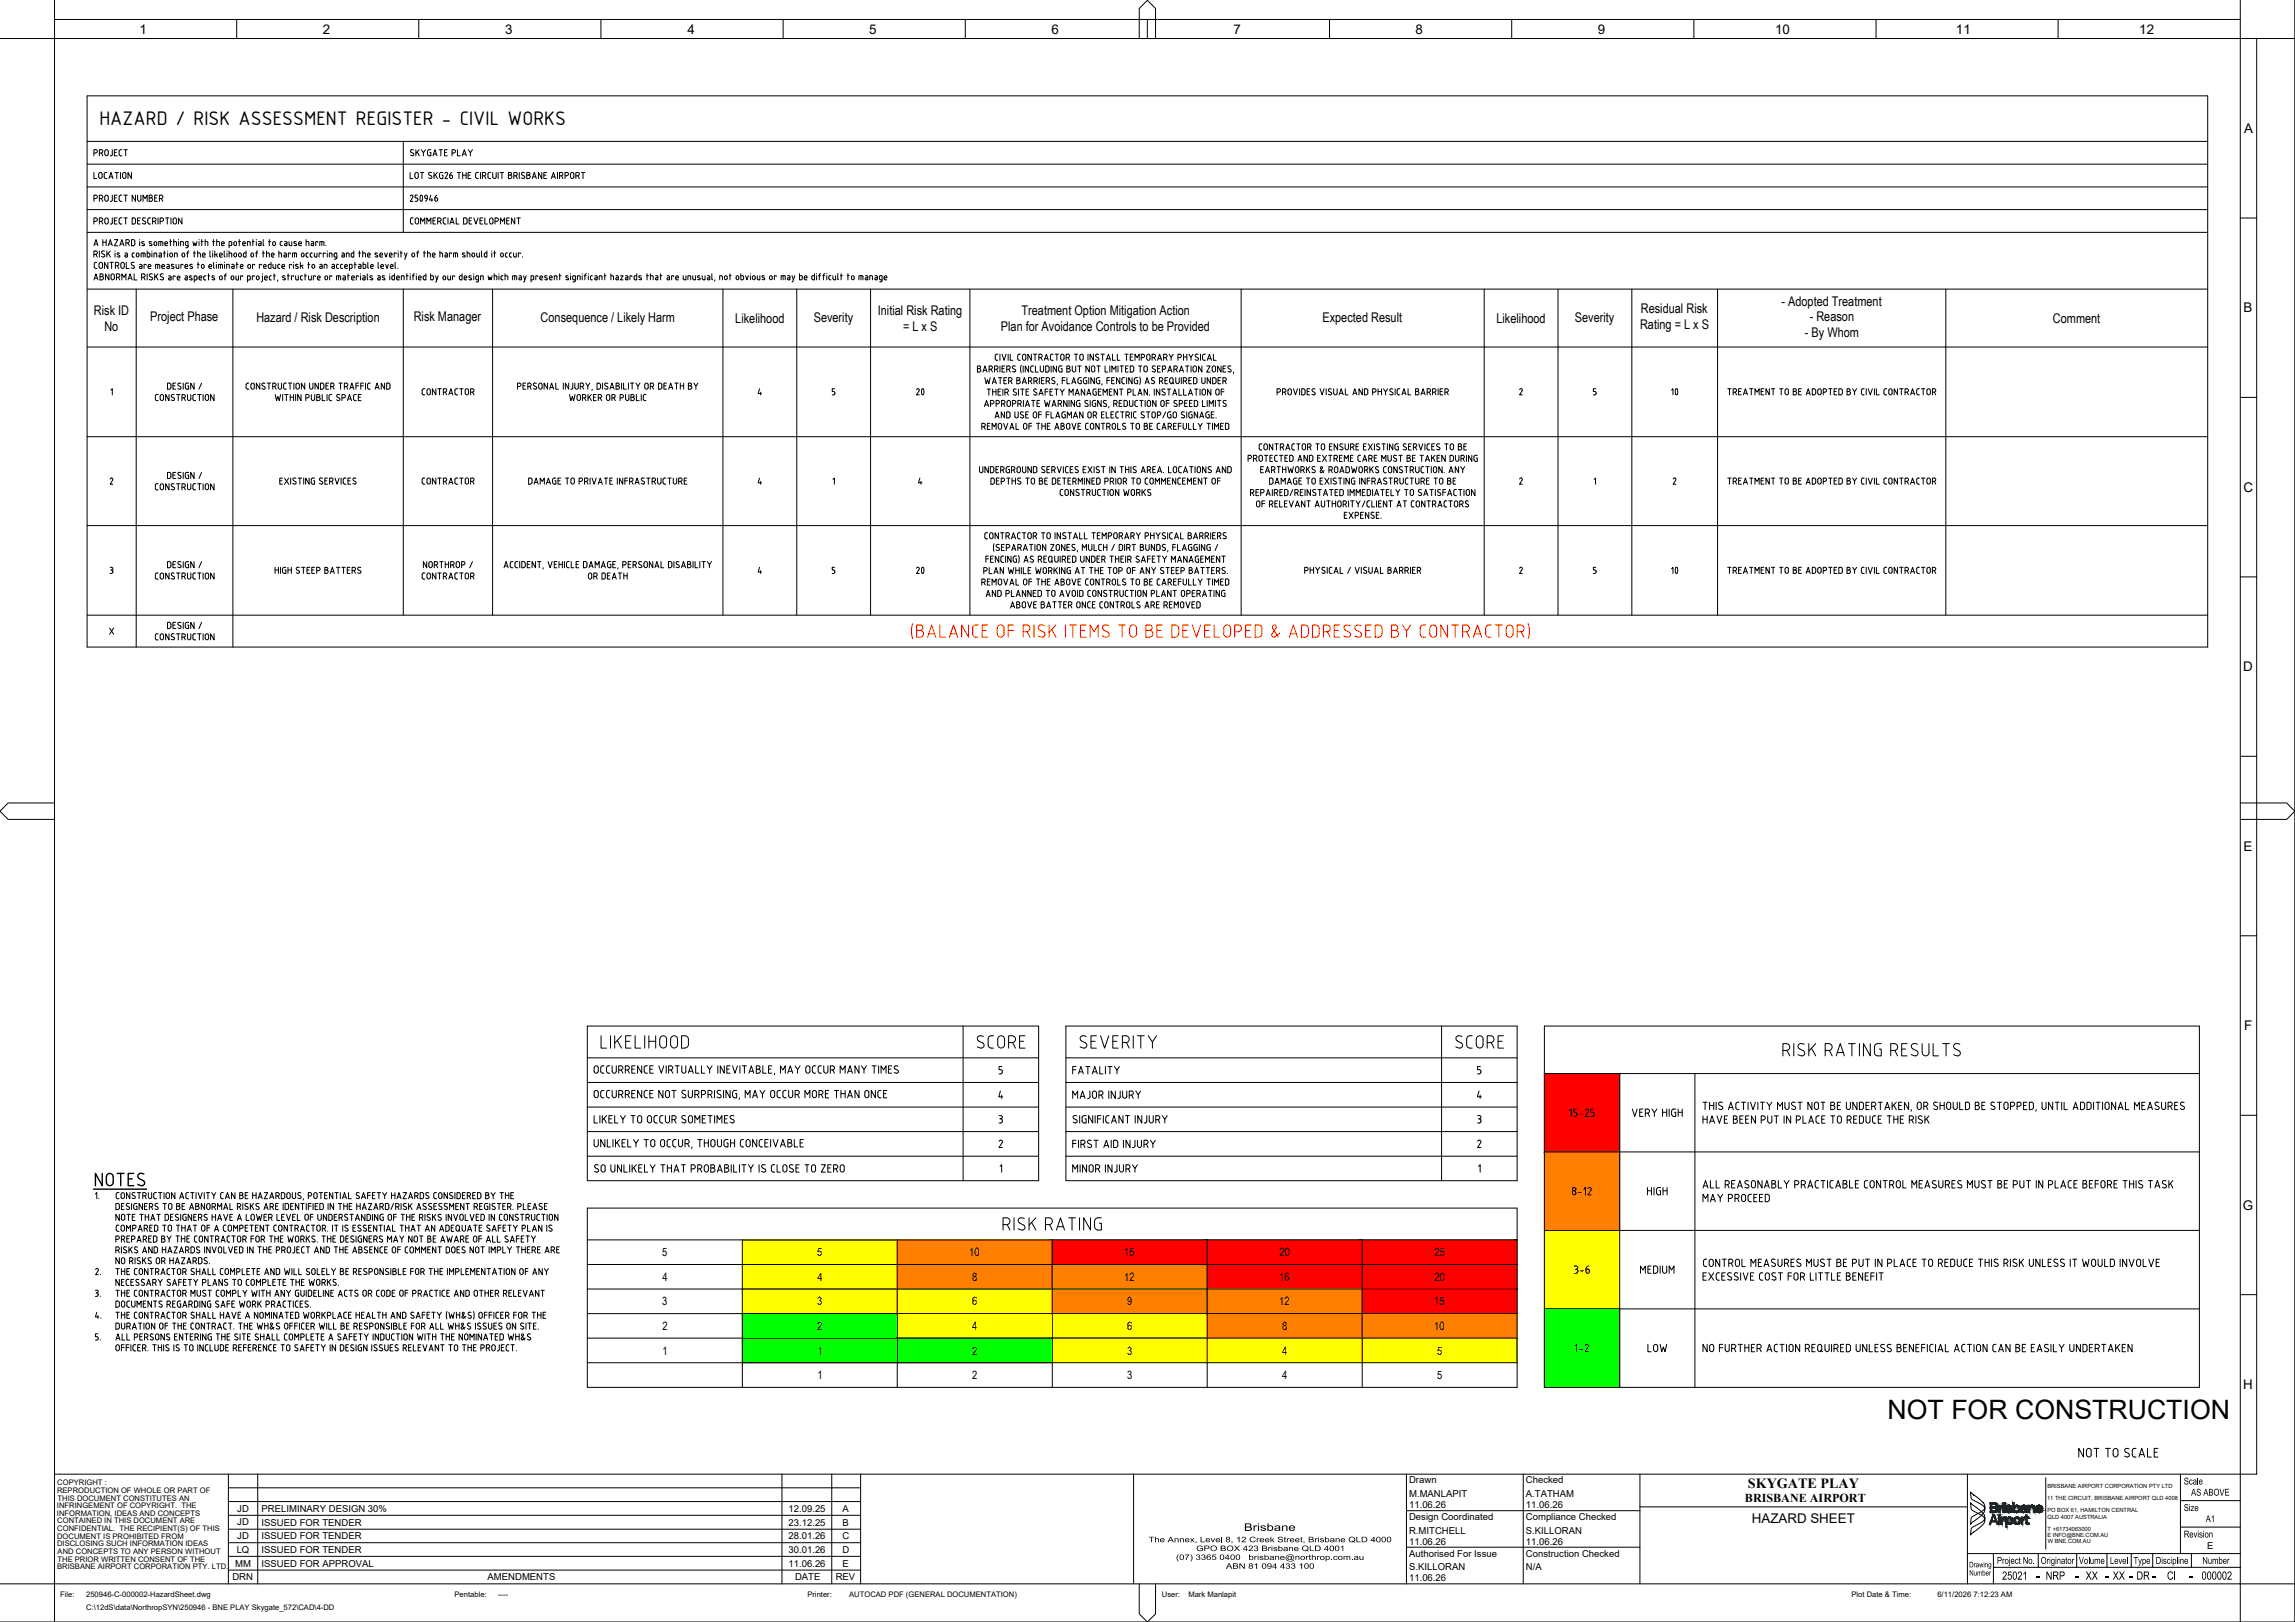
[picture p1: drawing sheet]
<svg xmlns="http://www.w3.org/2000/svg" width="841mm" height="594mm" viewBox="0 0 841 594" stroke-linecap="round" stroke-linejoin="round" font-family="sans-serif">
<defs><g id="words">
<text font-size="9.8" x="691.7" y="519.9">NOT FOR CONSTRUCTION</text>
<text font-size="8.4" x="219.1" y="385.2">LIKELIHOOD</text>
<g font-size="7.9">
<text x="333.4" y="146.8">20</text>
<text x="609.6" y="146.8">10</text>
</g>
<text font-size="7.8" x="36.4" y="45.9">HAZARD / RISK ASSESSMENT REGISTER - CIVIL WORKS</text>
<g font-size="7.5">
<text x="333.4" y="212">20</text>
<text x="609.6" y="212">10</text>
</g>
<g font-size="6.2">
<text x="391.9" y="403.6">MAJOR INJURY</text>
<text x="574" y="410.3">15-25</text>
<text x="596.9" y="410.3">VERY HIGH</text>
<text x="575" y="438.9">8-12</text>
<text x="602.5" y="438.9">HIGH</text>
<text x="576.1" y="496.4">1-2</text>
<text x="602.5" y="496.4">LOW</text>
</g>
<g font-size="5.7">
<text x="391.9" y="394.4">FATALITY</text>
<text x="391.9" y="430.4">MINOR INJURY</text>
<text x="575.7" y="467.4">3-6</text>
<text x="600.1" y="467.4">MEDIUM</text>
</g>
<g font-size="5.5">
<text x="746.1" y="578.8">-</text>
<text x="760.2" y="578.8">-</text>
<text x="771.3" y="578.8">-</text>
<text x="780.2" y="578.8">-</text>
<text x="788.4" y="578.8">-</text>
<text x="802.3" y="578.8">-</text>
</g>
<g font-size="5.3">
<text x="33.2" y="58.2">PROJECT</text>
<text x="149.2" y="83.3">COMMERCIAL DEVELOPMENT</text>
<text x="153.5" y="145.7">CONTRACTOR</text>
<text x="153.5" y="178.5">CONTRACTOR</text>
</g>
<text font-size="5.2" x="640.5" y="545.1">SKYGATE PLAY</text>
<g font-size="4.9">
<text x="51.1" y="12.4">1</text>
<text x="118.3" y="12.4">2</text>
<text x="185.1" y="12.3">3</text>
<text x="252" y="12.4">4</text>
<text x="318.6" y="12.3">5</text>
<text x="385.4" y="12.3">6</text>
<text x="452.1" y="12.4">7</text>
<text x="518.8" y="12.3">8</text>
<text x="585.5" y="12.3">9</text>
<text x="650.5" y="12.3">10</text>
<text x="716.8" y="12.4">11</text>
<text x="784" y="12.4">12</text>
<text x="822.4" y="48.7">A</text>
<text x="652.8" y="111.9">- Adopted Treatment</text>
<text x="34.4" y="115.3">Risk ID</text>
<text x="55.1" y="117.7">Project Phase</text>
<text x="93.9" y="117.8">Hazard / Risk Description</text>
<text x="151.6" y="117.7">Risk Manager</text>
<text x="198.1" y="117.8">Consequence / Likely Harm</text>
<text x="269.5" y="118.2">Likelihood</text>
<text x="298.2" y="117.8">Severity</text>
<text x="321.7" y="115.3">Initial Risk Rating</text>
<text x="374.4" y="115.3">Treatment Option Mitigation Action</text>
<text x="484.6" y="117.8">Expected Result</text>
<text x="548.4" y="118.2">Likelihood</text>
<text x="577.1" y="117.8">Severity</text>
<text x="601.3" y="114.8">Residual Risk</text>
<text x="663.2" y="117.7">- Reason</text>
<text x="752.3" y="118.3">Comment</text>
<text x="822.2" y="114.4">B</text>
<text x="38.3" y="121.1">No</text>
<text x="330.9" y="121.2">= L x S</text>
<text x="366.8" y="121.2">Plan for Avoidance Controls to be Provided</text>
<text x="601" y="120.7">Rating = L x S</text>
<text x="661.4" y="123.6">- By Whom</text>
<text x="822.1" y="180.2">C</text>
<text x="822.1" y="245.9">D</text>
<text x="822.2" y="311.6">E</text>
<text x="822.4" y="377.4">F</text>
<text x="821.9" y="443.1">G</text>
<text x="822" y="508.8">H</text>
<text x="642" y="557.7">HAZARD SHEET</text>
</g>
<g font-size="4.7">
<text x="733.7" y="578.6">25021</text>
<text x="749.7" y="578.6">NRP</text>
<text x="764.3" y="578.6">XX</text>
<text x="774.2" y="578.6">XX</text>
<text x="783" y="578.6">DR</text>
<text x="794.1" y="578.6">CI</text>
<text x="806.8" y="578.6">000002</text>
</g>
<text font-size="4.4" x="639.5" y="550.3">BRISBANE AIRPORT</text>
<text font-size="4.3" x="455.8" y="560.7">Brisbane</text>
<g font-size="4.2">
<text x="242.7" y="460.1">5</text>
<text x="299.5" y="460.1">5</text>
<text x="355.2" y="460.1">10</text>
<text x="412" y="460.1">15</text>
<text x="468.9" y="460.1">20</text>
<text x="525.7" y="460.1">25</text>
<text x="242.7" y="469.1">4</text>
<text x="299.6" y="469.1">4</text>
<text x="356.3" y="469.1">8</text>
<text x="412" y="469.2">12</text>
<text x="468.8" y="469.1">16</text>
<text x="525.7" y="469.1">20</text>
<text x="242.7" y="478.1">3</text>
<text x="299.5" y="478.1">3</text>
<text x="356.3" y="478.1">6</text>
<text x="413" y="478.1">9</text>
<text x="468.8" y="478.1">12</text>
<text x="525.6" y="478.1">15</text>
<text x="242.7" y="487.1">2</text>
<text x="299.5" y="487.1">2</text>
<text x="356.3" y="487.1">4</text>
<text x="413" y="487.1">6</text>
<text x="469.9" y="487.1">8</text>
<text x="525.6" y="487.1">10</text>
<text x="242.8" y="496.1">1</text>
<text x="299.6" y="496.1">1</text>
<text x="356.3" y="496.1">2</text>
<text x="413" y="496.1">3</text>
<text x="469.9" y="496.1">4</text>
<text x="526.6" y="496.1">5</text>
<text x="299.6" y="505.1">1</text>
<text x="356.3" y="505.1">2</text>
<text x="413" y="505.1">3</text>
<text x="469.9" y="505.1">4</text>
<text x="526.6" y="505.1">5</text>
</g>
<g font-size="3.9">
<text x="800.3" y="543.7">Scale</text>
<text x="802.9" y="547.8">AS ABOVE</text>
<text x="800.3" y="553.4">Size</text>
<text x="808.3" y="557.5">A1</text>
<text x="800.3" y="563.1">Revision</text>
<text x="731.8" y="572.8">Project No.</text>
<text x="747.8" y="572.8">Originator</text>
<text x="761.8" y="572.8">Volume</text>
<text x="773.2" y="572.8">Level</text>
<text x="781.9" y="572.8">Type</text>
<text x="790" y="572.8">Discipline</text>
<text x="807.1" y="572.8">Number</text>
</g>
<g font-size="3.5">
<text x="516.4" y="543.3">Drawn</text>
<text x="559.2" y="543.3">Checked</text>
<text x="516.4" y="548.3">M.MANLAPIT</text>
<text x="559.2" y="548.3">A.TATHAM</text>
<text x="87" y="553.7">JD</text>
<text x="95.8" y="553.7">PRELIMINARY DESIGN 30%</text>
<text x="289" y="553.7">12.09.25</text>
<text x="308.8" y="553.7">A</text>
<text x="516.4" y="556.7">Design Coordinated</text>
<text x="516.4" y="552.3">11.06.26</text>
<text x="559.2" y="556.7">Compliance Checked</text>
<text x="559.2" y="552.3">11.06.26</text>
<text x="87" y="563.8">JD</text>
<text x="87" y="558.7">JD</text>
<text x="95.8" y="563.7">ISSUED FOR TENDER</text>
<text x="95.8" y="558.8">ISSUED FOR TENDER</text>
<text x="289" y="563.7">28.01.26</text>
<text x="289" y="558.8">23.12.25</text>
<text x="308.7" y="563.7">C</text>
<text x="308.8" y="558.8">B</text>
<text x="516.4" y="561.7">R.MITCHELL</text>
<text x="559.2" y="561.7">S.KILLORAN</text>
<text x="86.7" y="568.8">LQ</text>
<text x="95.8" y="568.8">ISSUED FOR TENDER</text>
<text x="289" y="568.8">30.01.26</text>
<text x="308.7" y="568.8">D</text>
<text x="516.4" y="565.7">11.06.26</text>
<text x="559.2" y="565.7">11.06.26</text>
<text x="808.9" y="567.2">E</text>
<text x="86.1" y="573.8">MM</text>
<text x="95.8" y="573.8">ISSUED FOR APPROVAL</text>
<text x="289" y="573.8">11.06.26</text>
<text x="308.8" y="573.8">E</text>
<text x="516.4" y="570.1">Authorised For Issue</text>
<text x="516.4" y="575.1">S.KILLORAN</text>
<text x="559.2" y="570.1">Construction Checked</text>
<text x="559.2" y="575.1">N/A</text>
<text x="85.2" y="578.7">DRN</text>
<text x="178.7" y="578.7">AMENDMENTS</text>
<text x="291.3" y="578.7">DATE</text>
<text x="306.2" y="578.7">REV</text>
<text x="516.4" y="579.1">11.06.26</text>
</g>
<g font-size="3.1">
<text x="420.9" y="564.9">The Annex, Level 8, 12 Creek Street, Brisbane QLD 4000</text>
<text x="438.4" y="568.1">GPO BOX 423 Brisbane QLD 4001</text>
<text x="431" y="571.3">(07) 3365 0400</text>
<text x="449.3" y="574.6">ABN 81 094 433 100</text>
<text x="460.7" y="571.3">brisbane@northrop.com.au</text>
<text x="721.6" y="574.1">Drawing</text>
<text x="721.7" y="577.1">Number</text>
</g>
<g font-size="2.8">
<text x="21" y="544">COPYRIGHT :</text>
<text x="20.9" y="546.8">REPRODUCTION OF WHOLE OR PART OF</text>
<text x="21.1" y="549.6">THIS DOCUMENT CONSTITUTES AN</text>
<text x="20.9" y="552.4">INFRINGEMENT OF COPYRIGHT. THE</text>
<text x="20.9" y="555.2">INFORMATION, IDEAS AND CONCEPTS</text>
<text x="21" y="558">CONTAINED IN THIS DOCUMENT ARE</text>
<text x="20.9" y="563.6">DOCUMENT IS PROHIBITED FROM</text>
<text x="21" y="560.8">CONFIDENTIAL. THE RECIPIENT(S) OF THIS</text>
<text x="20.9" y="566.4">DISCLOSING SUCH INFORMATION IDEAS</text>
<text x="21.1" y="569.2">AND CONCEPTS TO ANY PERSON WITHOUT</text>
<text x="21" y="574.8">BRISBANE AIRPORT CORPORATION PTY. LTD.</text>
<text x="21.1" y="572">THE PRIOR WRITTEN CONSENT OF THE</text>
<text x="22.1" y="584.9">File:</text>
<text x="31.6" y="584.9">250946-C-000002-HazardSheet.dwg</text>
<text x="166.6" y="584.9">Pentable:</text>
<text x="182.5" y="584.9">----</text>
<text x="295.9" y="584.9">Printer:</text>
<text x="311.2" y="584.9">AUTOCAD PDF (GENERAL DOCUMENTATION)</text>
<text x="425.8" y="584.9">User:</text>
<text x="435.5" y="584.9">Mark Manlapit</text>
<text x="678.5" y="584.9">Plot Date &amp; Time:</text>
<text x="710" y="584.9">6/11/2026 7:12:23 AM</text>
<text x="31.6" y="589.6">C:\12dS\data\NorthropSYN\250946 - BNE PLAY Skygate_572\CAD\4-DD</text>
</g>
<g font-size="2.1">
<text x="750.3" y="545">BRISBANE AIRPORT CORPORATION PTY LTD</text>
<text x="750.2" y="549.5">11 THE CIRCUIT, BRISBANE AIRPORT QLD 4008</text>
<text x="750.3" y="553.9">PO BOX 61, HAMILTON CENTRAL</text>
<text x="750.4" y="556.2">QLD 4007 AUSTRALIA</text>
<text x="750.3" y="563">E INFO@BNE.COM.AU</text>
<text x="750.4" y="560.7">T +61734063000</text>
<text x="750.4" y="565.2">W BNE.COM.AU</text>
</g>
</g></defs>
<!-- layer: PROJECT TITLE BLOCK(BAC V2.1)|G-TTLB-BORD -->
<g fill="#fff" stroke="#fff" stroke-width=".37">
<path d="M735 559.3h.3z"/>
<path d="M735.3 559.8h.9z"/>
<path d="M734.9 562.1h.6z"/>
<path d="M735 559.3h.5zM734.9 559.3h.6z"/>
<path d="M734.9 559.3l.7 .1zM734.7 559.4h.9z"/>
<path d="M734.7 559.4h1zM734.6 559.4h1.1z"/>
<path d="M734.6 559.4h1.2zM734.5 559.4h1.3z"/>
<path d="M734.5 559.4l1.4 .1zM734.4 559.5h1.5z"/>
<path d="M734.4 559.5l1.6 .1zM734.3 559.6h1.7z"/>
<path d="M734.3 559.6l1.8 .1zM734.3 559.6l1.8 .1z"/>
<path d="M734.1 559.7h2.1zM734.1 559.7h2.1z"/>
<path d="M734.1 559.7h.9zM734.1 559.7h1.1z"/>
<path d="M735.2 559.7h1zM735.2 559.7h1z"/>
<path d="M734.1 559.7h.9zM734.1 559.7l.8 .1z"/>
<path d="M735.2 559.7l1 .1zM735.2 559.7l1 .1zM735.3 559.8h.9z"/>
<path d="M734.1 559.8h.8zM734.1 559.8h.8z"/>
<path d="M734.1 559.8h.8zM734.1 559.8h.8z"/>
<path d="M735.4 559.8h.8zM735.4 559.8h.8z"/>
<path d="M734.1 559.8h.8zM734.1 559.8h.7z"/>
<path d="M735.4 559.8h.9zM735.4 559.8h.9z"/>
<path d="M734.1 559.8h.7zM734.1 559.8l.6 .1z"/>
<path d="M735.5 559.8l.8 .1zM735.5 559.8l.8 .1z"/>
<path d="M735.5 559.9h.8zM735.5 559.9h.8z"/>
<path d="M734 559.9h.7zM734 559.9h.7z"/>
<path d="M734 559.9h.7zM734 559.9h.7z"/>
<path d="M735.6 559.9h.7zM735.6 559.9h.7z"/>
<path d="M734 559.9h.7zM734 559.9l.6 .1z"/>
<path d="M735.6 559.9l.7 .1zM735.6 559.9l.7 .1z"/>
<path d="M735.7 560h.6zM735.7 560h.6z"/>
<path d="M734 560h.6zM734 560h.6z"/>
<path d="M733.9 560h.7zM733.9 560h.7z"/>
<path d="M735.7 560h.6zM735.7 560h.6z"/>
<path d="M733.9 560h.7zM733.9 560l.6 .1z"/>
<path d="M735.8 560l.6 .1zM735.8 560l.6 .1z"/>
<path d="M735.8 560.1h.6zM735.8 560.1h.6z"/>
<path d="M733.9 560.1h.6zM733.9 560.1h.6z"/>
<path d="M733.9 560.1l.6 .1zM733.9 560.1l.6 .1z"/>
<path d="M735.8 560.1l.6 .1zM735.8 560.1l.6 .1z"/>
<path d="M733.9 560.2h.6zM733.9 560.2l.5 .1z"/>
<path d="M735.8 560.2l.6 .1zM735.8 560.2l.6 .1zM735.9 560.3h.5zM735.9 560.3h.5z"/>
<path d="M733.8 560.3h.6zM733.8 560.3h.6z"/>
<path d="M733.8 560.3h.6zM733.8 560.3h.6z"/>
<path d="M735.9 560.3h.6zM735.9 560.3h.6z"/>
<path d="M735.9 560.3l.6 .1zM735.9 560.3l.6 .1z"/>
<path d="M733.8 560.3l.6 .1zM733.8 560.3l.6 .1zM733.8 560.4h.6zM733.8 560.4h.6z"/>
<path d="M735.9 560.4h.6zM735.9 560.4h.6z"/>
<path d="M733.8 560.4h.6zM733.8 560.4l.6 .1z"/>
<path d="M735.9 560.4l.6 .1zM735.9 560.4l.6 .1z"/>
<path d="M735.9 560.5h.6zM735.9 560.5h.6z"/>
<path d="M733.8 560.5h.6zM733.8 560.5h.6z"/>
<path d="M735.9 560.5l.6 .2zM735.9 560.5l.6 .2z"/>
<path d="M733.8 560.5l.6 .2zM733.8 560.5l.6 .2z"/>
<path d="M735.9 560.7h.6zM735.9 560.7l.6 .1z"/>
<path d="M733.8 560.7l.6 .1zM733.8 560.7l.6 .1z"/>
<path d="M735.9 560.8l.6 .1zM735.9 560.8l.6 .1z"/>
<path d="M733.8 560.8l.6 .1zM733.8 560.8l.6 .1z"/>
<path d="M735.9 560.9l.6 .1zM735.9 560.9l.6 .1z"/>
<path d="M733.8 560.9l.6 .1zM733.8 560.9l.6 .1z"/>
<path d="M735.9 561h.6zM735.9 561h.6z"/>
<path d="M733.8 561h.6zM733.8 561h.6z"/>
<path d="M735.9 561l.6 .1zM735.9 561l.6 .1z"/>
<path d="M733.8 561l.6 .1zM733.8 561l.6 .1z"/>
<path d="M735.9 561.1h.6zM735.9 561.1h.5z"/>
<path d="M733.8 561.1h.6zM733.8 561.1h.6z"/>
<path d="M735.9 561.1l.5 .1zM735.9 561.1l.5 .1z"/>
<path d="M733.8 561.1l.6 .1zM733.8 561.1l.6 .1z"/>
<path d="M735.9 561.2l.5 .1zM735.9 561.2l.5 .1z"/>
<path d="M733.8 561.2l.7 .1zM733.8 561.2l.7 .1z"/>
<path d="M735.8 561.3h.6zM735.8 561.3h.6z"/>
<path d="M733.9 561.3h.6zM733.9 561.3h.6z"/>
<path d="M735.8 561.3h.6zM735.8 561.3h.6z"/>
<path d="M733.9 561.3h.6zM733.9 561.3h.6z"/>
<path d="M735.8 561.3h.6zM735.8 561.3l.5 .1z"/>
<path d="M733.9 561.3l.7 .1zM733.9 561.3l.7 .1z"/>
<path d="M735.8 561.4h.5zM735.7 561.4h.6z"/>
<path d="M733.9 561.4h.7zM733.9 561.4h.7z"/>
<path d="M735.7 561.4h.6zM735.7 561.4h.6z"/>
<path d="M733.9 561.4h.7zM733.9 561.4h.7z"/>
<path d="M735.7 561.4h.6zM735.7 561.4l.6 .1z"/>
<path d="M734 561.4l.7 .1zM734 561.4l.7 .1z"/>
<path d="M735.6 561.5h.7zM735.6 561.5h.7z"/>
<path d="M734 561.5h.7zM734 561.5h.7z"/>
<path d="M735.6 561.5h.7zM735.6 561.5l.7 .1z"/>
<path d="M734 561.5l.7 .1zM734 561.5l.7 .1z"/>
<path d="M735.5 561.6h.8zM735.5 561.6h.8z"/>
<path d="M734 561.6h.8zM734 561.6h.8z"/>
<path d="M735.5 561.6h.8zM735.4 561.6h.8z"/>
<path d="M734.1 561.6h.8zM734.1 561.6h.8z"/>
<path d="M735.4 561.6l.8 .1zM735.4 561.6l.8 .1z"/>
<path d="M734.1 561.6l.8 .1zM734.1 561.6l.8 .1z"/>
<path d="M735.4 561.7h.8zM735.3 561.7h.9z"/>
<path d="M734.1 561.7h.8zM734.1 561.7h.8z"/>
<path d="M735.3 561.7h.9zM735.2 561.7h1z"/>
<path d="M734.1 561.7h.9zM734.1 561.7h.9z"/>
<path d="M735.2 561.7h1zM735.2 561.7h1z"/>
<path d="M734.1 561.7h1.1zM734.1 561.7h1.1z"/>
<path d="M734.1 561.7h2.1zM734.1 561.7h2z"/>
<path d="M734.1 561.7h2zM734.1 561.7l1.9 .1z"/>
<path d="M734.3 561.8h1.7zM734.3 561.8l1.6 .1z"/>
<path d="M734.4 561.9h1.5zM734.4 561.9l1.4 .1z"/>
<path d="M734.5 562h1.3zM734.5 562h1.2z"/>
<path d="M734.6 562h1.1zM734.6 562l1 .1z"/>
<path d="M734.7 562.1h.9zM734.7 562.1h.8z"/>
<path d="M734.9 562.1h.4zM735 562.1h.3z"/>
</g>
<g fill="none" stroke="#000" stroke-width=".37">
<path d="M0 14.1h821v566h-821M20 .1v594M20 7.1h801M86.7 7.1v7M153.5 7.1v7M220.2 7.1v7M287 7.1v7M353.7 7.1v7M420.5 .1l-3 3v11M420.5 7.1v7M420.5 .1l3 3v11M487.2 7.1v7"/>
<path d="M554 7.1v7M620.7 7.1v7M687.5 7.1v7M754.2 7.1v7M821 .1v14h20M827 14.1v525.8h-807M841 .1v594h-841M821 79.9h6M821 145.6h6M821 211.3h6M821 277h6M20 294.1h-17l-3 3 3 3h17"/>
<path d="M821 294.1h17l3 3-3 3h-17M821 342.7h6M821 408.5h6M821 474.2h6M83.7 539.9v40.2M94.4 539.9v40.2M286.6 539.9v40.2M304.8 539.9v40.2M315.4 539.9v40.2M415.4 539.9v40.2M515.4 539.9v40.2M558.2 539.9v40.2"/>
<path d="M601 539.9v40.2M721 539.9v40.2M799 539.9v29.1M83.7 544.9h231.7M83.7 550h231.7M83.7 555h231.7M515.4 553.3h85.6M601 551.9h120M722.1 546.5l1.8 1.4a6.4 6.4 0 0 1 3.5 4.1l-.1 .4-.7-1-3.2-1.8a1.67 1.67 0 0 1-1.2-1.8zM722.1 550.4l1.8 1.5a6.4 6.4 0 0 1 3.5 4l-.1 .4-1.1-1.3-2.9-1.5a1.67 1.67 0 0 1-1.1-1.8zM722.5 555.8l3.7-2.2 1.1-1.3a2.86 2.86 0 0 1-1.4 2.9l-2.9 2.2-.8 .9zM722.5 559.7l4.1-2.4 .7-1a2.79 2.79 0 0 1-1.4 2.8l-3.8 3.1z"/>
<path d="M749.7 541.2v26.2M799 549.6h22M799 559.3h22M83.7 560.1h231.7M83.7 565h231.7M83.7 570h231.7M83.7 575.1h231.7M515.4 566.7h85.6M721 569h100.1M730.5 574.1h90.6M730.5 569v11.1M417.5 580.1v11l3 3 3-3v-11"/>
<path d="M841 580.1h-20v14"/>
</g>
<g fill="#0c2340" stroke="#0c2340" stroke-width=".37">
<path d="M730.3 554.7h.6z"/>
<path d="M729.4 557.3h.4l-.4 1z"/>
<path d="M731.4 557.3h.5l.3 1z"/>
<path d="M732.5 555.2h.2z"/>
<path d="M733.4 555.7h.4z"/>
<path d="M734.4 555.7h.3z"/>
<path d="M733.4 557h.4v1.3z"/>
<path d="M736.2 555.7h.3z"/>
<path d="M736.6 556.1h.7z"/>
<path d="M737 557.6h.5z"/>
<path d="M736.3 558h.9z"/>
<path d="M736.2 558.3h.3z"/>
<path d="M735 557.9h.5v1.4z"/>
<path d="M739.7 556.3h.6z"/>
<path d="M739.8 556.4h.5z"/>
<path d="M738 556.4h.5z"/>
<path d="M739.7 557.8h.5z"/>
<path d="M739 558.3h.3z"/>
<path d="M739 558.3h.4z"/>
<path d="M740.8 555.7h.4z"/>
<path d="M741.9 555.7h.2z"/>
<path d="M740.8 557h.4v1.3z"/>
<path d="M742.4 555h.5z"/>
<path d="M742.9 556.1h.6z"/>
<path d="M742.7 558.2h.9z"/>
<path d="M742.8 558.3h.8z"/>
<path d="M743 558.3h.6z"/>
<path d="M731 550.9h.9z"/>
<path d="M731.2 551.8h.6z"/>
<path d="M731.2 553.4h.8z"/>
<path d="M731 553.5h.9z"/>
<path d="M732.4 551.4h.5z"/>
<path d="M733.6 551.4h.2z"/>
<path d="M733.4 551.4h.4z"/>
<path d="M733.6 551.9h.2z"/>
<path d="M732.4 552.7h.6v1.3z"/>
<path d="M734.3 550.9h.2z"/>
<path d="M736.7 552.1l.5 .1z"/>
<path d="M735.8 552.8h1.4z"/>
<path d="M736.1 552.9h1.1z"/>
<path d="M736.3 552.9h.9z"/>
<path d="M736.6 553h.7z"/>
<path d="M736.7 553.1h.6z"/>
<path d="M735 553.1h.5z"/>
<path d="M735 553.3h.6z"/>
<path d="M735.8 554h.7z"/>
<path d="M735.9 554h.5z"/>
<path d="M736 554h.3z"/>
<path d="M746.5 552.8h2z"/>
<path d="M747.9 553.1h.6z"/>
<path d="M747.8 553.4h.6z"/>
<path d="M746.2 553.5h.8z"/>
<path d="M746.3 553.6h1.9z"/>
<path d="M747.2 554h.2z"/>
<path d="M737.6 550.4h.6z"/>
<path d="M738.9 551.3h.2z"/>
<path d="M739.3 551.9h.8z"/>
<path d="M739.2 553.5h.8z"/>
<path d="M737.6 553.6h.6l-.1 .4z"/>
<path d="M738.9 554h.3z"/>
<path d="M741.6 551.3h.2z"/>
<path d="M741.3 551.4h.7z"/>
<path d="M740.7 551.7h1.9z"/>
<path d="M740.5 552.1h.6z"/>
<path d="M741.6 552.4h.6z"/>
<path d="M741.4 552.4h1.4z"/>
<path d="M741.1 552.5h1.7z"/>
<path d="M740.5 553h.6z"/>
<path d="M741.5 553.6h.8z"/>
<path d="M741.2 554h.4z"/>
<path d="M744.6 551.3h.2z"/>
<path d="M743.2 552.7h.6v1.3z"/>
<path d="M745.2 552.6h.5v1.4z"/>
<path d="M730.3 554.7l.8 .5-.2-.5zM730.3 554.7l.8 .5h-.9z"/>
<path d="M730.6 555.2l1.1 1.8-.6-1.8zM730.6 555.2l1.1 1.8h-.5z"/>
<path d="M730.2 555.2l-.2 1.8 .6-1.8zM730.2 555.2l-.2 1.8h-.5z"/>
<path d="M731.2 557h.5zM731.2 557h.5z"/>
<path d="M729.5 557h1.7zM729.5 557h1.7z"/>
<path d="M729.5 557l2.4 .3-.2-.3zM729.5 557l2.4 .3h-2.5z"/>
<path d="M729.8 557.3h2.1zM729.8 557.3h2.1z"/>
<path d="M729.4 557.3h.4zM729.4 557.3h.4z"/>
<path d="M729 558.3h.4zM729.4 557.3v1h-.4z"/>
<path d="M731.8 558.3h.4zM731.4 557.3l.8 1h-.4z"/>
<path d="M732.5 554.7h.3zM732.5 554.7h.3zM732.5 554.7h.3zM732.5 554.7h.3z"/>
<path d="M732.5 554.7l.3 .1zM732.5 554.7l.3 .1zM732.5 554.8h.3zM732.5 554.8h.3z"/>
<path d="M732.5 554.8h.4zM732.5 554.8h.4zM732.4 554.8h.5zM732.4 554.8h.5z"/>
<path d="M732.4 554.8h.5zM732.4 554.8h.5zM732.4 554.8h.5zM732.4 554.8h.5z"/>
<path d="M732.4 554.8l.5 .1zM732.4 554.8l.5 .1zM732.4 554.9h.5zM732.4 554.9h.5z"/>
<path d="M732.4 554.9l.5 .1zM732.4 554.9l.5 .1zM732.4 555h.5zM732.4 555h.5z"/>
<path d="M732.4 555h.5zM732.4 555h.5zM732.4 555h.5zM732.4 555h.5z"/>
<path d="M732.4 555h.5zM732.4 555h.5zM732.4 555h.5zM732.4 555h.5z"/>
<path d="M732.4 555h.5zM732.4 555l.5 .1zM732.4 555.1h.5zM732.4 555.1h.5z"/>
<path d="M732.4 555.1h.5zM732.4 555.1h.4zM732.5 555.1h.3zM732.5 555.1h.3z"/>
<path d="M732.5 555.1h.3zM732.5 555.1l.3 .1zM732.5 555.2h.3zM732.5 555.2h.3z"/>
<path d="M732.5 555.2h.3zM732.5 555.2h.2z"/>
<path d="M732.5 555.7h.4zM732.5 555.7h.4zM732.5 555.7h.4zM732.5 555.7h.4z"/>
<path d="M732.5 555.7h.4zM732.5 555.7h.4zM732.5 555.7h.4zM732.5 555.7h.4z"/>
<path d="M732.5 555.7l.4 .1zM732.5 555.7l.4 .1zM732.5 555.8h.4zM732.5 555.8h.4z"/>
<path d="M732.5 555.8h.4zM732.5 555.8h.4zM732.5 555.8h.4zM732.5 555.8h.4z"/>
<path d="M732.5 555.8l.4 .1zM732.5 555.8l.4 .1zM732.5 555.9h.4zM732.5 555.9h.4z"/>
<path d="M732.5 555.9h.4zM732.5 555.9h.4zM732.5 555.9h.4zM732.5 555.9h.4z"/>
<path d="M732.5 555.9l.4 .1zM732.5 555.9l.4 .1zM732.5 556h.4zM732.5 556h.4z"/>
<path d="M732.5 556l.4 .1zM732.5 556l.4 .1zM732.5 556.1h.4zM732.5 556.1h.4z"/>
<path d="M732.5 556.1l.4 .2v-.2zM732.5 556.1l.4 .2h-.4zM732.5 556.3h.4zM732.5 556.3h.4z"/>
<path d="M732.5 556.3l.4 .2v-.2zM732.5 556.3l.4 .2h-.4zM732.5 556.5h.4zM732.5 556.5h.4z"/>
<path d="M732.5 556.5l.4 .5v-.5zM732.5 556.5l.4 .5h-.4zM732.5 557h.4zM732.5 557h.4z"/>
<path d="M732.5 557l.4 .5v-.5zM732.5 557l.4 .5h-.4zM732.5 557.5h.4zM732.5 557.5h.4z"/>
<path d="M732.5 557.5l.4 .2v-.2zM732.5 557.5l.4 .2h-.4zM732.5 557.7h.4zM732.5 557.7h.4z"/>
<path d="M732.5 557.7l.4 .2zM732.5 557.7l.4 .2zM732.5 557.9h.4zM732.5 557.9h.4z"/>
<path d="M732.5 557.9l.4 .1zM732.5 557.9l.4 .1zM732.5 558h.4zM732.5 558h.4z"/>
<path d="M732.5 558l.4 .1zM732.5 558l.4 .1zM732.5 558.1h.4zM732.5 558.1h.4z"/>
<path d="M732.5 558.1h.4zM732.5 558.1h.4zM732.5 558.1h.4zM732.5 558.1h.4z"/>
<path d="M732.5 558.1l.4 .1zM732.5 558.1l.4 .1zM732.5 558.2h.4zM732.5 558.2h.4z"/>
<path d="M732.5 558.2h.4zM732.5 558.2h.4zM732.5 558.2h.4zM732.5 558.2h.4z"/>
<path d="M732.5 558.2l.4 .1zM732.5 558.2l.4 .1zM732.5 558.3h.4zM732.5 558.3h.4z"/>
<path d="M732.5 558.3h.4zM732.5 558.3h.4zM732.5 558.3h.4zM732.5 558.3h.4zM732.5 558.3h.4zM732.5 558.3h.4z"/>
<path d="M734.4 555.7h.3zM734.3 555.7h.4z"/>
<path d="M734.3 555.7l.4 .1zM734.2 555.8h.5z"/>
<path d="M734.2 555.8h.5zM734.1 555.8h.6z"/>
<path d="M734.1 555.8l.6 .1zM734 555.9h.7z"/>
<path d="M734 555.9h.7zM734 555.9h.7z"/>
<path d="M733.9 555.9l.8 .1zM733.9 555.9l.8 .1z"/>
<path d="M733.9 556l.8 .1zM733.9 556l.8 .1z"/>
<path d="M733.4 555.7l.4 .4v-.4zM733.4 555.7l.4 .4h-.4z"/>
<path d="M733.4 556.1h1.3zM733.4 556.1h1.3z"/>
<path d="M733.4 556.1h1zM733.4 556.1h1.1z"/>
<path d="M733.4 556.1h.9zM733.4 556.1h1z"/>
<path d="M733.4 556.1h.9zM733.4 556.1h.9z"/>
<path d="M733.4 556.1h.8zM733.4 556.1h.9z"/>
<path d="M733.4 556.1h.8zM733.4 556.1l.7 .1z"/>
<path d="M733.4 556.2h.7zM733.4 556.2h.7z"/>
<path d="M733.4 556.2h.7zM733.4 556.2l.6 .1z"/>
<path d="M733.4 556.3h.6zM733.4 556.3l.6 .1z"/>
<path d="M733.4 556.4h.6zM733.4 556.4l.5 .1z"/>
<path d="M733.4 556.5h.5zM733.4 556.5l.4 .1z"/>
<path d="M733.4 556.6h.4zM733.4 556.6l.4 .2z"/>
<path d="M733.4 556.8l.4 .2v-.2zM733.4 556.8l.4 .2h-.4z"/>
<path d="M733.4 558.3h.4zM733.4 557l.4 1.3h-.4z"/>
<path d="M736.2 555.7h.3zM736.2 555.7h.3z"/>
<path d="M736.2 555.7h.4zM736.1 555.7h.5z"/>
<path d="M735 555.7h.4zM735 555.7h.4z"/>
<path d="M736.1 555.7h.6zM736 555.7h.7z"/>
<path d="M736 555.7h.8zM736 555.7h.8z"/>
<path d="M736 555.7l.9 .1zM735.9 555.8h1z"/>
<path d="M735.9 555.8h1zM735.8 555.8h1.1z"/>
<path d="M735.8 555.8h1.2zM735.8 555.8h1.2z"/>
<path d="M735.8 555.8l1.2 .1zM735.8 555.8l1.2 .1z"/>
<path d="M735.7 555.9h1.4zM735.7 555.9h1.4z"/>
<path d="M735.7 555.9h1.5zM735.7 555.9h1.5z"/>
<path d="M735.6 555.9l1.6 .1zM735.5 556h1.7z"/>
<path d="M735.5 556h1.7zM735.5 556h1.7z"/>
<path d="M735.5 556h1.8zM735.5 556h1.8z"/>
<path d="M736.3 556h1zM736.3 556h1z"/>
<path d="M735.5 556h.8zM735.5 556h.8zM735.5 556h.8zM735.5 556h.8zM735.5 556h.8zM735.5 556h.8z"/>
<path d="M736.3 556l1 .1zM736.3 556l1 .1z"/>
<path d="M735.5 556h.8zM735.5 556l.6 .1z"/>
<path d="M736.4 556.1h.9zM736.4 556.1h.9z"/>
<path d="M736.6 556.1h.7zM736.6 556.1h.7zM736.6 556.1h.7z"/>
<path d="M735.5 556.1h.6zM735.5 556.1h.5z"/>
<path d="M735.5 556.1h.4zM735.5 556.1h.5z"/>
<path d="M735 555.7l.5 .4-.1-.4zM735 555.7l.5 .4h-.5z"/>
<path d="M736.6 556.1h.8zM736.6 556.1h.8z"/>
<path d="M735 556.1h.9zM735 556.1l.8 .1z"/>
<path d="M736.8 556.1l.6 .1zM736.8 556.1l.6 .1z"/>
<path d="M736.8 556.2h.6zM736.8 556.2h.6z"/>
<path d="M735 556.2h.8zM735 556.2l.7 .1z"/>
<path d="M736.9 556.2l.5 .1zM736.9 556.2l.5 .1z"/>
<path d="M736.9 556.3l.6 .1zM736.9 556.3l.6 .1z"/>
<path d="M735 556.3h.7zM735 556.3l.6 .1z"/>
<path d="M736.9 556.4h.6zM736.9 556.4h.6z"/>
<path d="M737 556.4l.5 .1zM737 556.4l.5 .1zM737.1 556.5h.4zM737.1 556.5h.4z"/>
<path d="M735 556.4h.6zM735 556.4l.5 .1z"/>
<path d="M737.1 556.5l.4 .1zM737.1 556.5l.4 .1z"/>
<path d="M737.1 556.6l.5 .1zM737.1 556.6l.5 .1z"/>
<path d="M735 556.5h.5zM735 556.5l.5 .2z"/>
<path d="M737.1 556.7h.5zM737.1 556.7h.5z"/>
<path d="M735 556.7h.5zM735 556.7l.5 .1z"/>
<path d="M737.2 556.7l.4 .1zM737.2 556.7l.4 .1zM737.2 556.8h.4zM737.2 556.8h.4z"/>
<path d="M737.2 556.8l.4 .1zM737.2 556.8l.4 .1z"/>
<path d="M735 556.8l.5 .2zM735 556.8l.5 .2z"/>
<path d="M737.2 556.9l.4 .1zM737.2 556.9l.4 .1z"/>
<path d="M737.2 557h.4zM737.2 557h.4z"/>
<path d="M735 557l.5 .1zM735 557l.5 .1z"/>
<path d="M737.2 557l.4 .2zM737.2 557l.4 .2z"/>
<path d="M737.2 557.2h.4zM737.2 557.2h.4z"/>
<path d="M735 557.1l.5 .2zM735 557.1l.5 .2z"/>
<path d="M737.2 557.2l.4 .1zM737.2 557.2l.4 .1zM737.2 557.3h.4zM737.2 557.3h.4z"/>
<path d="M737.2 557.3h.4zM737.2 557.3l.3 .1z"/>
<path d="M735 557.3l.5 .1zM735 557.3l.5 .1z"/>
<path d="M737.1 557.4l.4 .1zM737.1 557.5h.4z"/>
<path d="M737.1 557.5h.4zM737.1 557.5h.4z"/>
<path d="M735 557.4l.6 .2zM735 557.4l.6 .2z"/>
<path d="M737.1 557.5h.4zM737.1 557.5l.4 .1zM737 557.6h.5z"/>
<path d="M735 557.6l.7 .1zM735 557.6l.7 .1z"/>
<path d="M737 557.6h.5zM737 557.6l.4 .1z"/>
<path d="M736.9 557.7h.5zM736.9 557.7h.5z"/>
<path d="M736.9 557.7l.5 .1zM736.9 557.7l.5 .1z"/>
<path d="M735 557.7l.8 .1zM735 557.7l.8 .1z"/>
<path d="M736.9 557.8h.5zM736.9 557.8h.5z"/>
<path d="M736.8 557.8h.6zM736.7 557.8h.6z"/>
<path d="M735 557.8l.9 .1zM735 557.8l.9 .1z"/>
<path d="M736.7 557.8l.6 .1zM736.7 557.8l.6 .1z"/>
<path d="M735 557.9h1zM735 557.9h1z"/>
<path d="M735.5 557.9h.5zM735.5 557.9h.5z"/>
<path d="M735 557.9h.5zM735 557.9h.5z"/>
<path d="M736.7 557.9h.6zM736.6 557.9h.7z"/>
<path d="M736.6 557.9l.7 .1zM736.5 558h.8z"/>
<path d="M735.5 557.9l.7 .1zM735.5 557.9l.7 .1z"/>
<path d="M735.5 558h.8zM735.5 558h.8z"/>
<path d="M736.5 558h.8zM736.3 558h.9zM736.3 558h.9z"/>
<path d="M735.5 558h.8zM735.5 558h.8z"/>
<path d="M735.5 558h1.7zM735.5 558h1.7z"/>
<path d="M735.5 558h1.7zM735.5 558h1.7z"/>
<path d="M735.5 558h1.7zM735.5 558l1.7 .1zM735.6 558.1h1.6zM735.6 558.1h1.6z"/>
<path d="M735.6 558.1h1.6zM735.6 558.1h1.5z"/>
<path d="M735.7 558.1h1.3zM735.7 558.1h1.4z"/>
<path d="M735.7 558.1h1.3zM735.7 558.1l1.2 .1z"/>
<path d="M735.8 558.2h1.1zM735.8 558.2h1.1z"/>
<path d="M735.8 558.2h1.1zM735.8 558.2h1.1z"/>
<path d="M735.8 558.2h1.1zM735.8 558.2l1 .1z"/>
<path d="M735.9 558.3h.9zM735.9 558.3h.8z"/>
<path d="M736 558.3h.7zM736 558.3h.6z"/>
<path d="M736 558.3h.6zM736 558.3h.6z"/>
<path d="M736 558.3h.6zM736 558.3h.5z"/>
<path d="M736.2 558.3h.3zM736.2 558.3h.3z"/>
<path d="M735 559.3h.5zM735 557.9l.5 1.4h-.5z"/>
<path d="M739.1 555.7h.3zM739 555.7h.4z"/>
<path d="M739 555.7h.4zM738.9 555.7h.5z"/>
<path d="M738.9 555.7h.6zM738.8 555.7h.7z"/>
<path d="M738.8 555.7h.7zM738.8 555.7h.7z"/>
<path d="M738.8 555.7h.8zM738.7 555.7h.9z"/>
<path d="M738.7 555.7h.9zM738.7 555.7h.9z"/>
<path d="M738.7 555.7l1 .1zM738.6 555.8h1.1z"/>
<path d="M738.6 555.8h1.2zM738.6 555.8h1.2z"/>
<path d="M738.5 555.8l1.3 .1zM738.5 555.8l1.3 .1z"/>
<path d="M738.5 555.9h1.4zM738.5 555.9h1.4z"/>
<path d="M738.5 555.9h1.4zM738.4 555.9h1.5z"/>
<path d="M738.4 555.9h1.6zM738.4 555.9h1.6z"/>
<path d="M738.3 555.9l1.7 .1zM738.3 555.9l1.7 .1z"/>
<path d="M738.3 556h1.8zM738.3 556h1.8z"/>
<path d="M738.3 556h1.8zM738.2 556h1.9z"/>
<path d="M739.1 556h1zM739.1 556h1z"/>
<path d="M738.2 556h.9zM738.2 556h.9z"/>
<path d="M738.2 556h.9zM738.2 556l.9 .1z"/>
<path d="M739.2 556l.9 .1zM739.2 556l.9 .1z"/>
<path d="M738.2 556.1h.7zM738.2 556.1h.9z"/>
<path d="M739.3 556.1h.8zM739.3 556.1h.8zM739.4 556.1h.7zM739.4 556.1h.7z"/>
<path d="M738.2 556.1h.7zM738.2 556.1h.6z"/>
<path d="M739.4 556.1h.8zM739.4 556.1h.8z"/>
<path d="M738.2 556.1h.6zM738.2 556.1h.6z"/>
<path d="M738.2 556.1h.6zM738.2 556.1h.6z"/>
<path d="M739.5 556.1h.7zM739.5 556.1h.7z"/>
<path d="M738.2 556.1h.6zM738.2 556.1h.5z"/>
<path d="M739.6 556.1h.6zM739.6 556.1h.6z"/>
<path d="M739.6 556.1l.6 .1zM739.6 556.1l.6 .1z"/>
<path d="M738.1 556.1h.6zM738.1 556.1l.6 .1z"/>
<path d="M738.1 556.2h.5zM738.1 556.2h.6z"/>
<path d="M739.6 556.2h.6zM739.6 556.2h.6z"/>
<path d="M738.1 556.2h.5zM738.1 556.2l.5 .1z"/>
<path d="M739.7 556.2l.6 .1zM739.7 556.2l.6 .1zM739.7 556.3h.6z"/>
<path d="M738 556.3h.6zM738 556.3h.5z"/>
<path d="M738 556.3h.5zM738 556.3h.5z"/>
<path d="M739.8 556.3l.5 .1zM739.8 556.3l.5 .1zM739.8 556.4h.5z"/>
<path d="M738 556.3h.5zM738 556.3l.5 .1zM738 556.4h.5z"/>
<path d="M739.9 556.4h.5zM739.9 556.4h.5z"/>
<path d="M738 556.4h.5zM738 556.4l.4 .1z"/>
<path d="M739.9 556.4l.5 .1zM739.9 556.4l.5 .1zM739.9 556.5h.5zM739.9 556.5h.5z"/>
<path d="M738 556.5h.4zM738 556.5h.4z"/>
<path d="M737.9 556.5l.5 .1zM737.9 556.5l.5 .1z"/>
<path d="M739.9 556.5l.5 .1zM739.9 556.5l.5 .1z"/>
<path d="M739.9 556.6h.5zM739.9 556.6h.5z"/>
<path d="M737.9 556.6h.5zM737.9 556.6l.4 .1zM737.9 556.7h.4zM737.9 556.7h.4z"/>
<path d="M740 556.6l.4 .1zM740 556.6l.4 .1z"/>
<path d="M737.9 556.7h.4zM737.9 556.7h.4z"/>
<path d="M740 556.7l.5 .1zM740 556.7l.5 .1zM740 556.8h.5zM740 556.8h.5z"/>
<path d="M737.9 556.7h.4zM737.9 556.7l.4 .1zM737.9 556.8h.4zM737.9 556.8h.4z"/>
<path d="M740 556.8l.5 .1zM740 556.8l.5 .1z"/>
<path d="M740 556.9h.5zM740 556.9h.5z"/>
<path d="M737.9 556.8l.4 .2zM737.9 556.8l.4 .2zM737.9 557h.4zM737.9 557h.4z"/>
<path d="M740 556.9l.5 .1zM740 556.9l.5 .1z"/>
<path d="M737.9 557h.4zM737.9 557h.4z"/>
<path d="M740 557h.5zM740 557h.5z"/>
<path d="M740 557l.5 .1zM740 557l.5 .1z"/>
<path d="M737.9 557l.4 .1zM737.9 557l.4 .1z"/>
<path d="M737.9 557.1h.4zM737.9 557.1h.4z"/>
<path d="M740 557.1l.5 .1zM740 557.1l.5 .1z"/>
<path d="M740 557.2h.5zM740 557.2h.5z"/>
<path d="M737.9 557.1l.4 .1zM737.9 557.1l.4 .1z"/>
<path d="M737.9 557.2h.4zM737.9 557.2h.4z"/>
<path d="M740 557.2h.5zM740 557.2h.5z"/>
<path d="M737.9 557.2l.4 .1zM737.9 557.2l.4 .1z"/>
<path d="M740 557.2h.5zM740 557.2l.4 .1zM740 557.3h.4zM740 557.3h.4z"/>
<path d="M737.9 557.3l.4 .1zM737.9 557.3l.4 .1z"/>
<path d="M737.9 557.4h.5zM737.9 557.4h.5z"/>
<path d="M740 557.3l.4 .2zM740 557.3l.4 .2zM739.9 557.5h.5zM739.9 557.5h.5z"/>
<path d="M737.9 557.4l.5 .1zM737.9 557.4l.5 .1zM738 557.5h.4zM738 557.5h.4z"/>
<path d="M739.9 557.5h.5zM739.9 557.5h.5z"/>
<path d="M738 557.5l.5 .1zM738 557.5l.5 .1z"/>
<path d="M739.9 557.5l.5 .1zM739.9 557.5l.5 .1z"/>
<path d="M739.9 557.6h.4zM739.9 557.6h.5z"/>
<path d="M738 557.6h.5zM738 557.6h.5z"/>
<path d="M738 557.6h.5zM738 557.6h.5z"/>
<path d="M739.9 557.6l.4 .1zM739.9 557.6l.4 .1z"/>
<path d="M739.8 557.7h.5zM739.8 557.7h.5z"/>
<path d="M738 557.6l.5 .1zM738 557.6l.5 .1z"/>
<path d="M738 557.7h.6zM738 557.7h.6z"/>
<path d="M739.8 557.7h.5zM739.7 557.7h.6z"/>
<path d="M738 557.7l.6 .1zM738 557.7l.6 .1z"/>
<path d="M739.7 557.7h.6zM739.7 557.7l.5 .1zM739.6 557.8h.6z"/>
<path d="M738.1 557.8h.6zM738.1 557.8h.6z"/>
<path d="M738.1 557.8h.6zM738.1 557.8h.6z"/>
<path d="M739.6 557.8h.6zM739.6 557.8h.6z"/>
<path d="M738.1 557.8l.7 .1zM738.1 557.8l.7 .1z"/>
<path d="M739.6 557.8h.6zM739.5 557.9h.7z"/>
<path d="M739.5 557.9h.7zM739.5 557.9h.7z"/>
<path d="M738.1 557.9h.7zM738.1 557.9h.7z"/>
<path d="M739.5 557.9h.7zM739.4 557.9h.8z"/>
<path d="M738.2 557.9h.7zM738.2 557.9h.7zM738.2 557.9h.7zM738.2 557.9h.7z"/>
<path d="M739.4 557.9h.8zM739.4 557.9h.7z"/>
<path d="M738.2 557.9l.8 .1zM738.2 557.9l.8 .1z"/>
<path d="M739.4 557.9l.7 .1zM739.3 558h.8z"/>
<path d="M738.2 558h.9zM738.2 558h.9z"/>
<path d="M739.3 558h.8zM739.2 558h.9z"/>
<path d="M738.2 558h1zM738.2 558h1z"/>
<path d="M738.2 558h1.9zM738.2 558h1.9z"/>
<path d="M738.3 558h1.8zM738.3 558h1.7z"/>
<path d="M738.3 558h1.7zM738.3 558l1.7 .1z"/>
<path d="M738.3 558.1h1.7zM738.3 558.1h1.6z"/>
<path d="M738.4 558.1h1.5zM738.4 558.1h1.5z"/>
<path d="M738.5 558.1h1.4zM738.5 558.1l1.3 .1z"/>
<path d="M738.5 558.2h1.3zM738.5 558.2h1.3z"/>
<path d="M738.5 558.2h1.3zM738.5 558.2h1.2z"/>
<path d="M738.6 558.2h1.1zM738.6 558.2l1 .1z"/>
<path d="M738.7 558.3h.9zM738.7 558.3h.9z"/>
<path d="M738.7 558.3h.9zM738.7 558.3h.8z"/>
<path d="M738.8 558.3h.7zM738.8 558.3h.7z"/>
<path d="M738.8 558.3h.7zM738.8 558.3h.6z"/>
<path d="M738.9 558.3h.5zM738.9 558.3h.5z"/>
<path d="M741.9 555.7h.2zM741.7 555.7h.4z"/>
<path d="M741.7 555.7l.4 .1zM741.6 555.8h.5z"/>
<path d="M741.6 555.8h.5zM741.5 555.8h.6z"/>
<path d="M741.5 555.8l.6 .1zM741.4 555.9h.7z"/>
<path d="M741.4 555.9h.7zM741.4 555.9h.7z"/>
<path d="M741.3 555.9l.8 .1zM741.3 555.9l.8 .1z"/>
<path d="M741.3 556l.8 .1zM741.3 556l.8 .1z"/>
<path d="M740.8 555.7l.4 .4v-.4zM740.8 555.7l.4 .4h-.4z"/>
<path d="M740.8 556.1h1.3zM740.8 556.1h1.3z"/>
<path d="M740.8 556.1h1zM740.8 556.1h1.1z"/>
<path d="M740.8 556.1h1zM740.8 556.1h1z"/>
<path d="M740.8 556.1h1zM740.8 556.1h.9z"/>
<path d="M740.8 556.1h.8zM740.8 556.1h.9z"/>
<path d="M740.8 556.1h.8zM740.8 556.1l.8 .1z"/>
<path d="M740.8 556.2h.8zM740.8 556.2h.7z"/>
<path d="M740.8 556.2h.7zM740.8 556.2l.6 .1z"/>
<path d="M740.8 556.3h.6zM740.8 556.3l.6 .1z"/>
<path d="M740.8 556.4h.6zM740.8 556.4l.5 .1z"/>
<path d="M740.8 556.5h.5zM740.8 556.5l.5 .1z"/>
<path d="M740.8 556.6l.5 .2zM740.8 556.6l.5 .2z"/>
<path d="M740.8 556.8l.4 .2 .1-.2zM740.8 556.8l.4 .2h-.4z"/>
<path d="M740.8 558.3h.4zM740.8 557l.4 1.3h-.4z"/>
<path d="M742.4 555l.5 .7v-.7zM742.4 555l.5 .7h-.5z"/>
<path d="M742.4 555.7h1.1zM742.4 555.7h1.1z"/>
<path d="M742.4 555.7l1.1 .4v-.4zM742.4 555.7l1.1 .4h-1.1z"/>
<path d="M742.4 556.1h.5zM742.4 556.1h.5z"/>
<path d="M742.4 556.1l.5 1.5v-1.5zM742.4 556.1l.5 1.5h-.5zM742.4 557.6h.5zM742.4 557.6h.5z"/>
<path d="M742.4 557.6l.5 .1zM742.4 557.6l.5 .1z"/>
<path d="M742.4 557.7l.5 .1zM742.4 557.7l.5 .1z"/>
<path d="M742.4 557.8h.5zM742.4 557.8h.5zM742.4 557.8h.5zM742.4 557.8h.5z"/>
<path d="M742.4 557.8h.5zM742.4 557.8h.5z"/>
<path d="M742.5 557.8l.4 .1zM742.5 557.8l.4 .1z"/>
<path d="M742.5 557.9h.5zM742.5 557.9h.5z"/>
<path d="M742.5 557.9h.6zM742.5 557.9h.6z"/>
<path d="M742.5 557.9h.7zM742.5 557.9h.7z"/>
<path d="M742.5 557.9h1.1zM742.5 557.9h1.1zM742.5 557.9h1.1zM742.5 557.9h1.1z"/>
<path d="M742.5 557.9l1.1 .2zM742.5 557.9l1.1 .2z"/>
<path d="M742.5 558.1h1.1zM742.5 558.1h1.1z"/>
<path d="M742.6 558.1l1 .1zM742.6 558.1l1 .1z"/>
<path d="M742.7 558.2h.9zM742.7 558.2h.9zM742.7 558.2h.9z"/>
<path d="M742.7 558.2l.9 .1zM742.7 558.2l.9 .1zM742.8 558.3h.8z"/>
<path d="M742.9 558.3h.7zM742.9 558.3h.7zM742.9 558.3h.7z"/>
<path d="M742.9 558.3h.7zM743.1 558.3h.5zM743 558.3h.6z"/>
<path d="M729.4 550.4h1.3zM729.4 550.4h1.3z"/>
<path d="M729.4 550.4h1.4zM729.4 550.4h1.4z"/>
<path d="M729.4 550.4h1.5zM729.4 550.4h1.5z"/>
<path d="M729.4 550.4h1.7zM729.4 550.4h1.7z"/>
<path d="M729.4 550.4h1.7zM729.4 550.4h1.7z"/>
<path d="M729.4 550.4l1.9 .1zM729.4 550.4l1.9 .1z"/>
<path d="M729.4 550.5h2zM729.4 550.5h2z"/>
<path d="M729.4 550.5l2 .1zM729.4 550.5l2 .1z"/>
<path d="M729.4 550.6h2.1zM729.4 550.6h2.1z"/>
<path d="M729.4 550.6h2.2zM729.4 550.6h2.2z"/>
<path d="M729.4 550.6l2.2 .1zM729.4 550.6l2.2 .1z"/>
<path d="M729.4 550.7l2.3 .1zM729.4 550.7l2.3 .1z"/>
<path d="M729.4 550.8h2.4zM729.4 550.8h2.4z"/>
<path d="M729.4 550.8l2.4 .1zM729.4 550.8l2.4 .1zM729.4 550.9h2.4zM729.4 550.9h2.4z"/>
<path d="M730 550.9h1.8zM730 550.9h1.8z"/>
<path d="M729.4 550.9h.6zM729.4 550.9h.6z"/>
<path d="M730.7 550.9h1.1zM730.7 550.9h1.1z"/>
<path d="M730.8 550.9h1.1zM730.8 550.9h1.1zM731 550.9h.9z"/>
<path d="M731.1 550.9l.8 .1zM731.1 550.9l.8 .1z"/>
<path d="M731.1 551h.8zM731.1 551h.8zM731.2 551h.7zM731.2 551h.7z"/>
<path d="M731.2 551l.7 .1zM731.2 551l.7 .1zM731.3 551.1h.6zM731.3 551.1h.6z"/>
<path d="M731.3 551.1l.6 .1zM731.3 551.1l.6 .1z"/>
<path d="M731.3 551.2h.6zM731.3 551.2h.6z"/>
<path d="M731.3 551.2l.6 .1zM731.3 551.2l.6 .1z"/>
<path d="M731.3 551.3h.6zM731.3 551.3h.6z"/>
<path d="M731.4 551.3l.5 .1zM731.4 551.3l.5 .1zM731.4 551.4h.5zM731.4 551.4h.5z"/>
<path d="M731.4 551.4h.5zM731.4 551.4h.5z"/>
<path d="M731.4 551.4h.5zM731.4 551.4h.5z"/>
<path d="M731.4 551.4h.5zM731.4 551.4l.5 .1z"/>
<path d="M731.3 551.5l.6 .1zM731.3 551.5l.6 .1z"/>
<path d="M731.3 551.6h.6zM731.3 551.6h.6z"/>
<path d="M731.3 551.6h.6zM731.3 551.6l.6 .1zM731.3 551.7h.6zM731.3 551.7h.6z"/>
<path d="M731.3 551.7h.6zM731.3 551.7l.5 .1zM731.1 551.8h.7z"/>
<path d="M731.1 551.8h.7zM731.1 551.8h.7z"/>
<path d="M731.1 551.8h.7zM731 551.9h.7zM731 551.9h.7zM731 551.9h.7z"/>
<path d="M731 551.9h.7zM730.8 551.9h.9z"/>
<path d="M729.4 550.9l.6 1v-1zM729.4 550.9l.6 1h-.6z"/>
<path d="M730.8 551.9h.9zM730.7 551.9h1z"/>
<path d="M729.4 551.9h1.3zM729.4 551.9h1.3z"/>
<path d="M729.4 551.9h2.3zM729.4 551.9l2.2 .1z"/>
<path d="M729.4 552h2.2zM729.4 552h2.2z"/>
<path d="M729.4 552h2.2zM729.4 552l2 .1z"/>
<path d="M729.4 552.1h2zM729.4 552.1h1.9z"/>
<path d="M729.4 552.1h1.9zM729.4 552.1h1.9zM729.4 552.1h1.9zM729.4 552.1h1.9zM729.4 552.1h1.9zM729.4 552.1h1.9zM729.4 552.1h1.9zM729.4 552.1h1.9z"/>
<path d="M729.4 552.1l2 .1zM729.4 552.1l2 .1z"/>
<path d="M729.4 552.2h2.1zM729.4 552.2h2.1z"/>
<path d="M729.4 552.2l2.2 .1zM729.4 552.2l2.2 .1z"/>
<path d="M729.4 552.3h2.4zM729.4 552.3h2.4z"/>
<path d="M729.4 552.3l2.5 .1zM729.4 552.3l2.5 .1z"/>
<path d="M730 552.4h1.9zM730 552.4h1.9z"/>
<path d="M729.4 552.4h.6zM729.4 552.4h.6z"/>
<path d="M730.8 552.4h1.1zM730.8 552.4h1.1zM730.8 552.4h1.1zM730.8 552.4h1.1z"/>
<path d="M730.9 552.4l1 .1zM730.9 552.4l1 .1z"/>
<path d="M731.1 552.5h.8zM731.1 552.5h.8z"/>
<path d="M731.2 552.5h.7zM731.2 552.5h.7z"/>
<path d="M731.2 552.5h.7zM731.2 552.5h.7z"/>
<path d="M731.3 552.5l.7 .1zM731.3 552.5l.7 .1zM731.4 552.6h.6zM731.4 552.6h.6z"/>
<path d="M731.4 552.6l.6 .1zM731.4 552.6l.6 .1z"/>
<path d="M731.4 552.7l.6 .1zM731.4 552.7l.6 .1z"/>
<path d="M731.4 552.8h.7zM731.4 552.8h.7z"/>
<path d="M731.4 552.8l.7 .1zM731.4 552.8l.7 .1z"/>
<path d="M731.4 552.9l.7 .1zM731.4 552.9l.7 .1zM731.5 553h.6zM731.5 553h.6zM731.5 553h.6zM731.5 553h.6z"/>
<path d="M731.5 553h.6zM731.5 553h.6z"/>
<path d="M731.5 553l.6 .1zM731.5 553l.6 .1z"/>
<path d="M731.4 553.1h.7zM731.4 553.1h.7z"/>
<path d="M731.4 553.1l.7 .1zM731.4 553.1l.7 .1z"/>
<path d="M731.4 553.2h.7zM731.4 553.2h.6z"/>
<path d="M731.4 553.2l.6 .1zM731.4 553.2l.6 .1z"/>
<path d="M731.4 553.3h.6zM731.4 553.3h.6z"/>
<path d="M731.4 553.3h.6zM731.3 553.4h.7z"/>
<path d="M731.3 553.4h.7zM731.3 553.4h.7zM731.2 553.4h.8z"/>
<path d="M731.2 553.4h.8zM731.1 553.4h.8z"/>
<path d="M731.1 553.4l.8 .1zM731.1 553.4l.8 .1zM730.9 553.5h1z"/>
<path d="M729.4 552.4l.6 1.1v-1.1zM729.4 552.4l.6 1.1h-.6z"/>
<path d="M730.9 553.5h1zM730.8 553.5h1.1z"/>
<path d="M729.4 553.5h1.4zM729.4 553.5h1.4z"/>
<path d="M729.4 553.5h2.5zM729.4 553.5h2.5z"/>
<path d="M729.4 553.5h2.5zM729.4 553.5l2.5 .1z"/>
<path d="M729.4 553.6h2.5zM729.4 553.6h2.4z"/>
<path d="M729.4 553.6h2.4zM729.4 553.6l2.3 .1z"/>
<path d="M729.4 553.7h2.3zM729.4 553.7l2.2 .1z"/>
<path d="M729.4 553.8h2.2zM729.4 553.8h2.2z"/>
<path d="M729.4 553.8h2.2zM729.4 553.8l2 .1z"/>
<path d="M729.4 553.9h2zM729.4 553.9h2z"/>
<path d="M729.4 553.9h2zM729.4 553.9h1.8z"/>
<path d="M729.4 553.9h1.7zM729.4 553.9h1.8z"/>
<path d="M729.4 553.9h1.7zM729.4 553.9l1.6 .1z"/>
<path d="M729.4 554h1.5zM729.4 554h1.6z"/>
<path d="M729.4 554h1.3zM729.4 554h1.3zM729.4 554h1.5z"/>
<path d="M733.6 551.4h.2zM733.4 551.4h.4zM733.3 551.4h.5z"/>
<path d="M733.3 551.4h.5zM733.2 551.4h.6z"/>
<path d="M733.2 551.4l.6 .1zM733.2 551.4l.6 .1z"/>
<path d="M733.1 551.5l.7 .1zM733.1 551.5l.7 .1z"/>
<path d="M733.1 551.6l.7 .1zM733.1 551.6l.7 .1z"/>
<path d="M733 551.7h.8zM733 551.7h.8z"/>
<path d="M732.4 551.4l.6 .3-.1-.3zM732.4 551.4l.6 .3h-.6z"/>
<path d="M732.4 551.7l1.4 .2zM732.4 551.7l1.4 .2z"/>
<path d="M732.4 551.9h1.2zM732.4 551.9h1.2z"/>
<path d="M732.4 551.9h1.1zM732.4 551.9h1.2z"/>
<path d="M732.4 551.9h1.1zM732.4 551.9h1z"/>
<path d="M732.4 551.9h.9zM732.4 551.9h1z"/>
<path d="M732.4 551.9h.9zM732.4 551.9h.9z"/>
<path d="M732.4 551.9h.9zM732.4 551.9l.9 .1z"/>
<path d="M732.4 552h.9zM732.4 552h.8z"/>
<path d="M732.4 552h.8zM732.4 552h.7z"/>
<path d="M732.4 552h.7zM732.4 552l.7 .1z"/>
<path d="M732.4 552.1h.7zM732.4 552.1l.6 .1z"/>
<path d="M732.4 552.2h.6zM732.4 552.2l.6 .1z"/>
<path d="M732.4 552.3l.6 .2zM732.4 552.3l.6 .2z"/>
<path d="M732.4 552.5l.6 .2zM732.4 552.5l.6 .2z"/>
<path d="M732.4 554h.6zM732.4 552.7l.6 1.3h-.6z"/>
<path d="M734.3 550.3h.2zM734.3 550.3h.2zM734.3 550.3h.2zM734.3 550.3h.2z"/>
<path d="M734.3 550.3h.3zM734.2 550.3h.4zM734.2 550.3h.4zM734.2 550.3h.4z"/>
<path d="M734.2 550.3l.5 .1zM734.2 550.3l.5 .1zM734.1 550.4h.6zM734.1 550.4h.6z"/>
<path d="M734.1 550.4l.6 .1zM734.1 550.4l.6 .1zM734.1 550.5h.6zM734.1 550.5h.6z"/>
<path d="M734.1 550.5h.6zM734.1 550.5h.6zM734.1 550.5h.6zM734.1 550.5h.6z"/>
<path d="M734.1 550.5l.6 .1zM734.1 550.5l.6 .1zM734.1 550.6h.6zM734.1 550.6h.6z"/>
<path d="M734.1 550.6h.6zM734.1 550.6h.6zM734.1 550.6h.6zM734.1 550.6h.6z"/>
<path d="M734.1 550.6l.6 .1zM734.1 550.6l.6 .1zM734.1 550.7h.6zM734.1 550.7h.6z"/>
<path d="M734.1 550.7h.6zM734.1 550.7l.6 .1zM734.1 550.8h.6zM734.1 550.8h.6z"/>
<path d="M734.1 550.8h.6zM734.1 550.8h.6zM734.1 550.8h.6zM734.1 550.8h.6z"/>
<path d="M734.1 550.8h.6zM734.1 550.8l.6 .1zM734.1 550.9h.6zM734.1 550.9h.6z"/>
<path d="M734.1 550.9h.6zM734.1 550.9h.5zM734.2 550.9h.4zM734.2 550.9h.4z"/>
<path d="M734.2 550.9h.4zM734.2 550.9h.3zM734.3 550.9h.2zM734.3 550.9h.2z"/>
<path d="M736 551.3h.2zM736 551.3h.2z"/>
<path d="M736 551.3h.3zM735.9 551.3h.4zM735.9 551.3h.4zM735.9 551.3h.4z"/>
<path d="M735.9 551.3l.5 .1zM735.8 551.4h.6z"/>
<path d="M735.8 551.4h.7zM735.8 551.4h.7z"/>
<path d="M735.8 551.4h.7zM735.7 551.4h.8z"/>
<path d="M735.7 551.4h.9zM735.6 551.4h1zM735.6 551.4h1zM735.6 551.4h1z"/>
<path d="M735.6 551.4h1.1zM735.5 551.4h1.2zM735.5 551.4h1.2zM735.5 551.4h1.2z"/>
<path d="M735.5 551.4l1.3 .1zM735.5 551.5h1.3z"/>
<path d="M735.5 551.5h1.3zM735.4 551.5h1.4z"/>
<path d="M735.4 551.5h1.5zM735.4 551.5h1.5z"/>
<path d="M735.4 551.5l1.5 .1zM735.4 551.5l1.5 .1z"/>
<path d="M735.3 551.6h1.6zM735.3 551.6h1.6z"/>
<path d="M735.3 551.6h1.7zM735.2 551.6h1.8z"/>
<path d="M735.2 551.6h1.8zM735.2 551.6h1.8z"/>
<path d="M735.2 551.6l1.9 .1zM735.2 551.6l1.9 .1zM735.2 551.7h1.9zM735.2 551.7h1.9z"/>
<path d="M735.2 551.7h1.9zM735.2 551.7h1.9z"/>
<path d="M736 551.7h1.1zM736 551.7h1.1z"/>
<path d="M735.2 551.7h.8zM735.2 551.7h.8z"/>
<path d="M736.2 551.7h.9zM736.2 551.7h.9z"/>
<path d="M735.2 551.7h.8zM735.2 551.7l.8 .1z"/>
<path d="M736.2 551.7l.9 .1zM736.2 551.7l.9 .1z"/>
<path d="M735.2 551.8h.8zM735.1 551.8h.8z"/>
<path d="M736.3 551.8h.9zM736.3 551.8h.9z"/>
<path d="M735.1 551.8h.7zM735.1 551.8h.8z"/>
<path d="M735.1 551.8h.7zM735.1 551.8h.7z"/>
<path d="M736.4 551.8h.8zM736.4 551.8h.8zM736.5 551.8h.7zM736.5 551.8h.7z"/>
<path d="M735.1 551.8h.7zM735.1 551.8l.6 .1z"/>
<path d="M736.5 551.8l.7 .1zM736.5 551.8l.7 .1z"/>
<path d="M735.1 551.9h.6zM735.1 551.9h.6zM735.1 551.9h.6zM735.1 551.9h.6z"/>
<path d="M736.6 551.9h.6zM736.6 551.9h.6z"/>
<path d="M736.6 551.9l.6 .1zM736.6 551.9l.6 .1z"/>
<path d="M735.1 551.9h.6zM735.1 551.9l.5 .1z"/>
<path d="M736.6 552h.6zM736.6 552h.6z"/>
<path d="M735.1 552h.5zM735.1 552h.5z"/>
<path d="M736.6 552h.6zM736.6 552h.6z"/>
<path d="M735.1 552h.5zM735.1 552h.5z"/>
<path d="M736.6 552l.6 .1zM736.6 552l.6 .1zM736.7 552.1h.5zM736.7 552.1h.5z"/>
<path d="M735 552l.6 .1zM735 552l.6 .1z"/>
<path d="M735 552.1h.6zM735 552.1h.6z"/>
<path d="M735 552.1l.6 .1zM735 552.1l.6 .1z"/>
<path d="M736.7 552.2h.5zM736.7 552.1l.5 .1z"/>
<path d="M735 552.2h.6zM735 552.2h.6z"/>
<path d="M735 552.2h.6zM735 552.2h.6z"/>
<path d="M735 552.2l.6 .1zM735 552.2l.6 .1zM735 552.3h.6zM735 552.3h.6z"/>
<path d="M735 552.3h.7zM735 552.3h.7z"/>
<path d="M735.1 552.3h.7zM735.1 552.3h.7zM735.1 552.3h.7zM735.1 552.3h.7z"/>
<path d="M735.1 552.3l.8 .1zM735.1 552.3l.8 .1z"/>
<path d="M735.1 552.4h.8zM735.1 552.4h.8z"/>
<path d="M735.1 552.4h.9zM735.1 552.4h.9z"/>
<path d="M735.1 552.4h1zM735.1 552.4h1z"/>
<path d="M735.1 552.4h1.1zM735.1 552.4h1.1zM735.1 552.4h1.1zM735.1 552.4h1.1z"/>
<path d="M735.1 552.4h1.1zM735.1 552.4h1.1z"/>
<path d="M735.1 552.4h1.2zM735.1 552.4h1.2z"/>
<path d="M735.1 552.4h1.3zM735.1 552.4h1.3z"/>
<path d="M735.1 552.4l1.4 .1zM735.1 552.4l1.4 .1z"/>
<path d="M735.1 552.5h1.5zM735.1 552.5h1.5z"/>
<path d="M735.1 552.5h1.6zM735.1 552.5h1.6z"/>
<path d="M735.2 552.5h1.6zM735.2 552.5h1.6z"/>
<path d="M735.2 552.5h1.7zM735.2 552.5h1.7z"/>
<path d="M735.2 552.5l1.7 .1zM735.2 552.5l1.7 .1z"/>
<path d="M735.2 552.6h1.7zM735.2 552.6h1.7z"/>
<path d="M735.2 552.6h1.8zM735.2 552.6h1.8z"/>
<path d="M735.3 552.6l1.7 .1zM735.3 552.6l1.7 .1z"/>
<path d="M735.3 552.7h1.8zM735.3 552.7h1.8z"/>
<path d="M735.4 552.7h1.7zM735.4 552.7h1.7z"/>
<path d="M735.4 552.7l1.7 .1zM735.4 552.7l1.7 .1z"/>
<path d="M735.5 552.8h1.7zM735.5 552.8h1.7z"/>
<path d="M735.5 552.8h1.7zM735.5 552.8h1.7zM735.7 552.8h1.5zM735.7 552.8h1.5z"/>
<path d="M735.7 552.8h1.5zM735.7 552.8h1.5zM735.8 552.8h1.4z"/>
<path d="M735.9 552.8l1.3 .1zM735.9 552.8l1.3 .1zM736.1 552.9h1.1z"/>
<path d="M736.1 552.9h1.1zM736.1 552.9h1.1zM736.1 552.9h1.1zM736.1 552.9h1.1z"/>
<path d="M736.2 552.9h1zM736.2 552.9h1z"/>
<path d="M736.2 552.9h1zM736.2 552.9h1zM736.3 552.9h.9z"/>
<path d="M736.4 552.9h.8zM736.4 552.9h.8z"/>
<path d="M736.4 552.9l.8 .1zM736.4 552.9l.8 .1z"/>
<path d="M736.6 553h.7zM736.6 553h.7zM736.6 553h.7z"/>
<path d="M736.6 553l.7 .1zM736.6 553l.7 .1z"/>
<path d="M736.7 553.1h.6zM736.7 553.1h.6zM736.7 553.1h.6z"/>
<path d="M736.7 553.1h.6zM736.7 553.1h.6z"/>
<path d="M736.7 553.1l.6 .1zM736.7 553.1l.6 .1z"/>
<path d="M735 553.1l.5 .1zM735 553.1l.5 .1zM735 553.2h.5zM735 553.2h.5z"/>
<path d="M736.7 553.2h.6zM736.7 553.2h.6zM736.7 553.2h.6zM736.7 553.2h.6z"/>
<path d="M735 553.2l.6 .1zM735 553.2l.6 .1zM735 553.3h.6z"/>
<path d="M736.7 553.2l.6 .1zM736.7 553.2l.6 .1z"/>
<path d="M736.7 553.3l.6 .1zM736.7 553.3l.6 .1z"/>
<path d="M735 553.3l.6 .1zM735 553.3l.6 .1z"/>
<path d="M736.7 553.4h.6zM736.7 553.4h.6z"/>
<path d="M735 553.4h.7zM735 553.4h.7z"/>
<path d="M736.7 553.4h.6zM736.7 553.4h.5z"/>
<path d="M735 553.4h.7zM735 553.4h.7z"/>
<path d="M736.6 553.4h.6zM736.6 553.4h.6z"/>
<path d="M735.1 553.4l.7 .1zM735.1 553.4l.7 .1z"/>
<path d="M736.6 553.4l.6 .1zM736.6 553.4l.6 .1z"/>
<path d="M735.1 553.5h.7zM735.1 553.5h.7z"/>
<path d="M736.6 553.5h.6zM736.5 553.5h.7z"/>
<path d="M735.1 553.5h.8zM735.1 553.5h.8z"/>
<path d="M736.5 553.5l.7 .1zM736.5 553.5l.7 .1z"/>
<path d="M735.1 553.5l.8 .1zM735.1 553.5l.8 .1z"/>
<path d="M736.5 553.6h.7zM736.4 553.6h.8z"/>
<path d="M735.1 553.6h.9zM735.1 553.6h.9z"/>
<path d="M736.4 553.6h.8zM736.3 553.6h.9z"/>
<path d="M735.1 553.6h1zM735.1 553.6h1z"/>
<path d="M736.3 553.6h.9zM736.2 553.6h1z"/>
<path d="M735.1 553.6h1.1zM735.1 553.6h1.1z"/>
<path d="M735.1 553.6h2.1zM735.1 553.6h2.1z"/>
<path d="M735.2 553.6h2zM735.2 553.6h2z"/>
<path d="M735.2 553.6h2zM735.2 553.6l1.9 .1z"/>
<path d="M735.2 553.7h1.9zM735.2 553.7h1.9z"/>
<path d="M735.2 553.7h1.9zM735.2 553.7h1.8z"/>
<path d="M735.3 553.7h1.7zM735.3 553.7l1.7 .1z"/>
<path d="M735.3 553.8h1.7zM735.3 553.8h1.6z"/>
<path d="M735.4 553.8h1.5zM735.4 553.8l1.5 .1zM735.5 553.9h1.4zM735.5 553.9h1.4z"/>
<path d="M735.5 553.9h1.4zM735.5 553.9h1.3zM735.5 553.9h1.3zM735.5 553.9h1.3z"/>
<path d="M735.5 553.9h1.3zM735.5 553.9h1.2z"/>
<path d="M735.6 553.9h1.1zM735.6 553.9h1z"/>
<path d="M735.7 553.9h.9zM735.7 553.9h.9z"/>
<path d="M735.7 553.9h.9zM735.7 553.9l.8 .1zM735.8 554h.7z"/>
<path d="M735.8 554h.7zM735.8 554h.6zM735.9 554h.5z"/>
<path d="M736 554h.4zM736 554h.3z"/>
<path d="M747.1 551.3h.3zM747.1 551.3h.3z"/>
<path d="M747.1 551.3l.4 .1zM747 551.4h.5z"/>
<path d="M747 551.4h.6zM747 551.4h.6z"/>
<path d="M747 551.4h.6zM746.9 551.4h.7z"/>
<path d="M746.9 551.4h.8zM746.9 551.4h.8z"/>
<path d="M746.8 551.4h.9zM746.8 551.4h.9z"/>
<path d="M746.8 551.4h1zM746.8 551.4h1z"/>
<path d="M746.7 551.4h1.2zM746.7 551.4h1.2z"/>
<path d="M746.7 551.4l1.2 .1zM746.7 551.4l1.2 .1z"/>
<path d="M746.6 551.5h1.4zM746.5 551.5h1.5z"/>
<path d="M746.5 551.5h1.5zM746.5 551.5h1.5z"/>
<path d="M746.5 551.5l1.6 .1zM746.5 551.5l1.6 .1z"/>
<path d="M746.5 551.6h1.6zM746.5 551.6h1.6z"/>
<path d="M746.4 551.6l1.8 .1zM746.4 551.6l1.8 .1z"/>
<path d="M746.4 551.7h1.8zM746.4 551.7h1.8z"/>
<path d="M746.3 551.7h1.9zM746.3 551.7h1.9z"/>
<path d="M746.3 551.7l2 .1zM746.3 551.7l2 .1z"/>
<path d="M747.3 551.8h1zM747.3 551.8h1z"/>
<path d="M746.3 551.8h.8zM746.3 551.8h.8zM746.3 551.8h.8zM746.3 551.8h1z"/>
<path d="M747.4 551.8h.9zM747.4 551.8h.9z"/>
<path d="M747.4 551.8h.9zM747.4 551.8h.9z"/>
<path d="M746.3 551.8h.8zM746.3 551.8h.7z"/>
<path d="M746.3 551.8h.7zM746.3 551.8l.6 .1z"/>
<path d="M747.5 551.8l.8 .1zM747.5 551.8l.8 .1z"/>
<path d="M746.2 551.9h.7zM746.2 551.9h.7z"/>
<path d="M747.6 551.9h.8zM747.6 551.9h.8z"/>
<path d="M747.7 551.9l.7 .1zM747.7 551.9l.7 .1z"/>
<path d="M746.2 551.9h.7zM746.2 551.9l.6 .1z"/>
<path d="M746.2 552h.6zM746.1 552h.7z"/>
<path d="M747.8 552h.6zM747.8 552h.6z"/>
<path d="M747.8 552h.6zM747.8 552h.6z"/>
<path d="M746.1 552h.7zM746.1 552h.6z"/>
<path d="M746.1 552h.6zM746.1 552l.6 .1z"/>
<path d="M747.9 552l.6 .1zM747.9 552l.6 .1zM747.9 552.1h.6zM747.9 552.1h.6z"/>
<path d="M746.1 552.1h.6zM746.1 552.1h.5z"/>
<path d="M746.1 552.1l.5 .1zM746.1 552.1l.5 .1z"/>
<path d="M747.9 552.1l.6 .1zM747.9 552.1l.6 .1z"/>
<path d="M747.9 552.2l.6 .1zM747.9 552.2l.6 .1z"/>
<path d="M746 552.2h.6zM746 552.2l.6 .1z"/>
<path d="M746 552.3h.6zM746 552.3h.6z"/>
<path d="M747.9 552.3h.6zM747.9 552.3h.6z"/>
<path d="M748 552.3l.5 .1zM748 552.3l.5 .1z"/>
<path d="M746 552.3l.6 .1zM746 552.3l.6 .1z"/>
<path d="M748 552.4h.5zM748 552.4h.5z"/>
<path d="M746 552.4h2zM746 552.4h2z"/>
<path d="M746 552.4l2.5 .1zM746 552.4l2.5 .1z"/>
<path d="M746 552.5h2.5zM746 552.5h2.5z"/>
<path d="M746 552.5h2.5zM746 552.5h2.5z"/>
<path d="M746 552.5l2.5 .1zM746 552.5l2.5 .1zM746 552.6h2.5zM746 552.6h2.5zM746 552.6h2.5zM746 552.6h2.5z"/>
<path d="M746 552.6h2.5zM746 552.6h2.5zM746 552.6h2.5zM746 552.6h2.5z"/>
<path d="M746 552.6l2.5 .2zM746 552.6l2.5 .2z"/>
<path d="M746 552.8h2.5zM746 552.8h2.5z"/>
<path d="M746 552.8h.5zM746 552.8h.5zM746 552.8h.5zM746 552.8h.5z"/>
<path d="M746 552.8l.5 .1zM746 552.8l.5 .1z"/>
<path d="M746 552.9l.6 .1zM746 552.9l.6 .1z"/>
<path d="M746 553l.6 .1zM746 553l.6 .1z"/>
<path d="M746 553.1h.6zM746 553.1h.6z"/>
<path d="M746 553.1l.6 .1zM746 553.1l.6 .1z"/>
<path d="M747.9 553.1l.6 .1zM747.9 553.1l.6 .1z"/>
<path d="M747.9 553.2h.6zM747.9 553.2l.6 .1z"/>
<path d="M746 553.2l.7 .1zM746 553.2l.7 .1z"/>
<path d="M747.9 553.3h.6zM747.9 553.3h.6z"/>
<path d="M746.1 553.3h.6zM746.1 553.3h.6z"/>
<path d="M746.1 553.3l.7 .1zM746.1 553.3l.7 .1z"/>
<path d="M747.9 553.3h.6zM747.9 553.3l.5 .1zM747.8 553.4h.6z"/>
<path d="M746.1 553.4h.7zM746.1 553.4h.7z"/>
<path d="M747.8 553.4h.6zM747.8 553.4h.6z"/>
<path d="M746.2 553.4h.7zM746.2 553.4h.7z"/>
<path d="M747.7 553.4l.7 .1zM747.6 553.5h.8z"/>
<path d="M747.6 553.5h.8zM747.6 553.5h.7z"/>
<path d="M746.2 553.4l.8 .1zM746.2 553.4l.8 .1zM746.2 553.5h.8z"/>
<path d="M747.6 553.5h.7zM747.5 553.5h.8z"/>
<path d="M746.3 553.5l.8 .1zM746.3 553.5l.8 .1z"/>
<path d="M747.5 553.5l.8 .1zM747.4 553.6h.9z"/>
<path d="M747.4 553.6h.9zM747.3 553.6h1z"/>
<path d="M746.3 553.6h1zM746.3 553.6h1z"/>
<path d="M746.3 553.6h2zM746.3 553.6h1.9zM746.3 553.6h1.9z"/>
<path d="M746.3 553.6h1.9zM746.3 553.6l1.9 .1z"/>
<path d="M746.4 553.7h1.8zM746.4 553.7h1.8z"/>
<path d="M746.4 553.7h1.8zM746.4 553.7l1.7 .1z"/>
<path d="M746.5 553.8h1.6zM746.5 553.8h1.5z"/>
<path d="M746.5 553.8h1.5zM746.5 553.8l1.5 .1z"/>
<path d="M746.6 553.9h1.4zM746.6 553.9h1.3z"/>
<path d="M746.7 553.9h1.2zM746.7 553.9h1.2z"/>
<path d="M746.7 553.9h1.2zM746.7 553.9h1.1zM746.8 553.9h1zM746.8 553.9h1z"/>
<path d="M746.8 553.9h1zM746.8 553.9l.8 .1z"/>
<path d="M747 554h.6zM747 554h.6z"/>
<path d="M747 554h.6zM747 554h.5z"/>
<path d="M747.1 554h.4zM747.1 554h.3z"/>
<path d="M734.1 551.4h.6zM734.1 551.4h.6zM734.1 551.4h.6zM734.1 551.4h.6z"/>
<path d="M734.1 551.4h.6zM734.1 551.4h.6zM734.1 551.4h.6zM734.1 551.4h.6zM734.1 551.4h.6zM734.1 551.4h.6zM734.1 551.4h.6zM734.1 551.4h.6z"/>
<path d="M734.1 551.4l.6 .1zM734.1 551.4l.6 .1zM734.1 551.5h.6zM734.1 551.5h.6z"/>
<path d="M734.1 551.5h.6zM734.1 551.5h.6zM734.1 551.5h.6zM734.1 551.5h.6z"/>
<path d="M734.1 551.5l.6 .1zM734.1 551.5l.6 .1zM734.1 551.6h.6zM734.1 551.6h.6z"/>
<path d="M734.1 551.6l.6 .1zM734.1 551.6l.6 .1zM734.1 551.7h.6zM734.1 551.7h.6z"/>
<path d="M734.1 551.7l.6 .1zM734.1 551.7l.6 .1zM734.1 551.8h.6zM734.1 551.8h.6z"/>
<path d="M734.1 551.8l.6 .2zM734.1 551.8l.6 .2zM734.1 552h.6zM734.1 552h.6z"/>
<path d="M734.1 552l.6 .2v-.2zM734.1 552l.6 .2h-.6zM734.1 552.2h.6zM734.1 552.2h.6z"/>
<path d="M734.1 552.2l.6 .5v-.5zM734.1 552.2l.6 .5h-.6zM734.1 552.7h.6zM734.1 552.7h.6z"/>
<path d="M734.1 552.7l.6 .4v-.4zM734.1 552.7l.6 .4h-.6zM734.1 553.1h.6zM734.1 553.1h.6z"/>
<path d="M734.1 553.1l.6 .3v-.3zM734.1 553.1l.6 .3h-.6zM734.1 553.4h.6zM734.1 553.4h.6z"/>
<path d="M734.1 553.4l.6 .2zM734.1 553.4l.6 .2zM734.1 553.6h.6zM734.1 553.6h.6z"/>
<path d="M734.1 553.6h.6zM734.1 553.6h.6zM734.1 553.6h.6zM734.1 553.6h.6z"/>
<path d="M734.1 553.6l.6 .1zM734.1 553.6l.6 .1zM734.1 553.7h.6zM734.1 553.7h.6z"/>
<path d="M734.1 553.7l.6 .1zM734.1 553.7l.6 .1zM734.1 553.8h.6zM734.1 553.8h.6z"/>
<path d="M734.1 553.8l.6 .1zM734.1 553.8l.6 .1zM734.1 553.9h.6zM734.1 553.9h.6z"/>
<path d="M734.1 553.9h.6zM734.1 553.9h.6zM734.1 553.9h.6zM734.1 553.9h.6z"/>
<path d="M734.1 553.9h.6zM734.1 553.9h.6zM734.1 553.9h.6zM734.1 553.9h.6z"/>
<path d="M734.1 553.9l.6 .1zM734.1 553.9l.6 .1zM734.1 554h.6zM734.1 554h.6zM734.1 554h.6zM734.1 554h.6z"/>
<path d="M738.9 551.3h.3zM738.9 551.3h.3z"/>
<path d="M738.9 551.3l.4 .1zM738.8 551.4h.5z"/>
<path d="M738.8 551.4h.6zM738.7 551.4h.7z"/>
<path d="M738.7 551.4h.7zM738.7 551.4h.7z"/>
<path d="M738.7 551.4h.8zM738.6 551.4h.9z"/>
<path d="M738.6 551.4h1zM738.6 551.4h1z"/>
<path d="M738.5 551.4l1.2 .1zM738.5 551.5h1.2zM738.5 551.5h1.2zM738.5 551.5h1.2z"/>
<path d="M738.5 551.5l1.3 .1zM738.3 551.6h1.5zM738.3 551.6h1.5zM738.3 551.6h1.5z"/>
<path d="M738.3 551.6l1.6 .1zM738.3 551.6l1.6 .1zM738.3 551.7h1.6zM738.3 551.7h1.6z"/>
<path d="M738.3 551.7h1.7zM738.3 551.7h1.7z"/>
<path d="M737.6 550.4l.6 1.3v-1.3zM737.6 550.4l.6 1.3h-.6z"/>
<path d="M737.6 551.7h2.4zM737.6 551.7h2.4z"/>
<path d="M737.6 551.7l2.4 .1zM737.6 551.7l2.4 .1z"/>
<path d="M738.9 551.8h1.1zM738.9 551.8h1.1z"/>
<path d="M737.6 551.8h1.2zM737.6 551.8h1.3z"/>
<path d="M739 551.8h1zM739 551.8h1z"/>
<path d="M737.6 551.8h1.2zM737.6 551.8h1.2z"/>
<path d="M739 551.8h1zM739 551.8h1z"/>
<path d="M737.6 551.8h1.1zM737.6 551.8h1.2z"/>
<path d="M739.1 551.8h.9zM739.1 551.8h.9z"/>
<path d="M737.6 551.8h1.1zM737.6 551.8l1 .1z"/>
<path d="M739.2 551.8l.9 .1zM739.2 551.8l.9 .1zM739.3 551.9h.8z"/>
<path d="M737.6 551.9h1zM737.6 551.9h.9z"/>
<path d="M739.3 551.9h.8zM739.3 551.9h.8z"/>
<path d="M737.6 551.9h.9zM737.6 551.9l.9 .1z"/>
<path d="M739.3 551.9l.8 .1zM739.3 551.9l.8 .1z"/>
<path d="M737.6 552h.9zM737.6 552h.9z"/>
<path d="M739.4 552h.7zM739.4 552h.7z"/>
<path d="M739.4 552h.8zM739.4 552h.8z"/>
<path d="M737.6 552h.9zM737.6 552h.8z"/>
<path d="M739.5 552h.7zM739.5 552h.7z"/>
<path d="M737.6 552h.8zM737.6 552l.7 .1z"/>
<path d="M739.5 552l.7 .1zM739.5 552l.7 .1z"/>
<path d="M739.6 552.1l.6 .1zM739.6 552.1l.6 .1z"/>
<path d="M737.6 552.1h.7zM737.6 552.1l.7 .1z"/>
<path d="M739.6 552.2h.6zM739.6 552.2h.6z"/>
<path d="M737.6 552.2h.7zM737.6 552.2l.7 .1z"/>
<path d="M739.6 552.2l.6 .1zM739.6 552.2l.6 .1z"/>
<path d="M739.6 552.3h.6zM739.6 552.3h.6z"/>
<path d="M737.6 552.3h.7zM737.6 552.3h.7z"/>
<path d="M739.6 552.3h.6zM739.6 552.3h.6z"/>
<path d="M737.6 552.3h.7zM737.6 552.3l.6 .1z"/>
<path d="M739.6 552.3l.6 .1zM739.6 552.3l.6 .1z"/>
<path d="M739.7 552.4l.6 .1zM739.7 552.4l.6 .1z"/>
<path d="M737.6 552.4l.6 .1zM737.6 552.4l.6 .1z"/>
<path d="M739.7 552.5h.6zM739.7 552.5h.6z"/>
<path d="M737.6 552.5h.6zM737.6 552.5l.6 .1z"/>
<path d="M739.7 552.5l.6 .1zM739.7 552.5l.6 .1z"/>
<path d="M739.7 552.6h.6zM739.7 552.6h.6z"/>
<path d="M737.6 552.6l.6 .1zM737.6 552.6l.6 .1z"/>
<path d="M739.7 552.6l.6 .1zM739.7 552.6l.6 .1z"/>
<path d="M737.6 552.7l.6 .1zM737.6 552.7l.6 .1z"/>
<path d="M739.7 552.7l.6 .1zM739.7 552.7l.6 .1z"/>
<path d="M739.7 552.8h.6zM739.7 552.8h.6z"/>
<path d="M737.6 552.8h.6zM737.6 552.8h.6z"/>
<path d="M739.7 552.8h.6zM739.7 552.8h.6z"/>
<path d="M737.6 552.8l.6 .1zM737.6 552.8l.6 .1z"/>
<path d="M739.7 552.8h.6zM739.7 552.8l.5 .1z"/>
<path d="M739.7 552.9l.5 .1zM739.7 552.9l.5 .1z"/>
<path d="M737.6 552.9l.7 .1zM737.6 552.9l.7 .1z"/>
<path d="M739.7 553h.5zM739.7 553h.5z"/>
<path d="M737.6 553l.7 .1zM737.6 553l.7 .1z"/>
<path d="M739.6 553l.6 .1zM739.6 553l.6 .1z"/>
<path d="M739.6 553.1h.6zM739.6 553.1h.6z"/>
<path d="M737.6 553.1l.7 .1zM737.6 553.1l.7 .1z"/>
<path d="M739.6 553.1l.6 .1zM739.6 553.1l.6 .1z"/>
<path d="M737.6 553.2h.7zM737.6 553.2h.7z"/>
<path d="M739.6 553.2h.6zM739.6 553.2h.6z"/>
<path d="M739.6 553.2l.6 .1zM739.6 553.2l.6 .1z"/>
<path d="M737.6 553.2l.8 .1zM737.6 553.2l.8 .1z"/>
<path d="M739.5 553.3h.7zM739.5 553.3h.7z"/>
<path d="M737.6 553.3l.9 .1zM737.6 553.3l.9 .1z"/>
<path d="M739.5 553.3h.7zM739.4 553.4h.7z"/>
<path d="M739.4 553.4h.7zM739.4 553.4h.7z"/>
<path d="M737.6 553.4h.9zM737.6 553.4h.9z"/>
<path d="M739.4 553.4h.7zM739.4 553.4h.7z"/>
<path d="M737.6 553.4h.9zM737.6 553.4h.9z"/>
<path d="M739.4 553.4h.7zM739.3 553.4h.8z"/>
<path d="M737.6 553.4l1 .1zM737.6 553.4l1 .1z"/>
<path d="M739.3 553.4h.8zM739.3 553.4l.7 .1z"/>
<path d="M737.6 553.5h1.1zM737.6 553.5h1.1z"/>
<path d="M739.3 553.5h.7zM739.2 553.5h.8zM739.1 553.5h.9z"/>
<path d="M737.6 553.5h1.2zM737.6 553.5h1.2z"/>
<path d="M739.1 553.5h.9zM739.1 553.5h.9z"/>
<path d="M737.6 553.5l1.2 .1zM737.6 553.5l1.2 .1z"/>
<path d="M739.1 553.5l.9 .1zM739 553.6h1z"/>
<path d="M739 553.6h1zM738.9 553.6h1.1z"/>
<path d="M737.6 553.6h1.3zM737.6 553.6h1.3z"/>
<path d="M737.6 553.6h2.4zM737.6 553.6h2.3z"/>
<path d="M738.2 553.6h1.7zM738.2 553.6h1.7z"/>
<path d="M737.6 553.6h.6zM737.6 553.6h.6z"/>
<path d="M738.2 553.6h1.7zM738.2 553.6l1.7 .1z"/>
<path d="M738.3 553.7h1.6zM738.3 553.7h1.5z"/>
<path d="M738.3 553.7l1.5 .1zM738.3 553.7l1.5 .1z"/>
<path d="M738.3 553.8h1.5zM738.3 553.8h1.4zM738.4 553.8h1.3zM738.4 553.8h1.3z"/>
<path d="M738.4 553.8h1.3zM738.4 553.8l1.2 .1z"/>
<path d="M738.5 553.9h1.1zM738.5 553.9h1.1z"/>
<path d="M738.5 553.9h1.1zM738.5 553.9h1z"/>
<path d="M738.6 553.9h.9zM738.6 553.9h.8z"/>
<path d="M738.6 553.9h.8zM738.6 553.9h.8z"/>
<path d="M737.6 554h.5zM737.6 553.6l.5 .4h-.5z"/>
<path d="M738.7 553.9h.7zM738.7 553.9l.6 .1zM738.8 554h.5zM738.8 554h.5z"/>
<path d="M738.8 554h.5zM738.8 554h.4z"/>
<path d="M738.9 554h.3zM738.9 554h.3z"/>
<path d="M741.6 551.3h.2zM741.6 551.3h.2z"/>
<path d="M741.6 551.3l.3 .1zM741.4 551.4h.5z"/>
<path d="M741.4 551.4h.5zM741.4 551.4h.5z"/>
<path d="M741.4 551.4h.6zM741.3 551.4h.7zM741.3 551.4h.7z"/>
<path d="M741.3 551.4h.8zM741.2 551.4h.9z"/>
<path d="M741.2 551.4h.9zM741.2 551.4h.9z"/>
<path d="M741.2 551.4h1zM741.1 551.4h1.1z"/>
<path d="M741.1 551.4h1.1zM741.1 551.4h1.1z"/>
<path d="M741.1 551.4h1.2zM741.1 551.4h1.2z"/>
<path d="M741 551.4h1.3zM741 551.4h1.3z"/>
<path d="M741 551.4l1.4 .1zM741 551.4l1.4 .1z"/>
<path d="M741 551.5h1.4zM741 551.5h1.4z"/>
<path d="M740.9 551.5h1.5zM740.9 551.5h1.5z"/>
<path d="M740.9 551.5l1.6 .1zM740.9 551.5l1.6 .1z"/>
<path d="M740.8 551.6h1.7zM740.8 551.6h1.7z"/>
<path d="M740.8 551.6l1.8 .1zM740.8 551.6l1.8 .1zM740.7 551.7h1.9z"/>
<path d="M740.7 551.7h1.9zM740.7 551.7h1.9z"/>
<path d="M740.7 551.7h1.9zM740.7 551.7h1.9z"/>
<path d="M740.7 551.7l2 .1zM740.7 551.7l2 .1z"/>
<path d="M741.6 551.8h1.1zM741.6 551.8h1.1z"/>
<path d="M740.7 551.8h.9zM740.6 551.8h.9z"/>
<path d="M741.8 551.8h.9zM741.8 551.8h.9zM741.8 551.8h.9zM741.8 551.8h.9z"/>
<path d="M740.6 551.8h.8zM740.6 551.8h.9z"/>
<path d="M741.8 551.8h.9zM741.8 551.8h.9z"/>
<path d="M740.6 551.8h.8zM740.6 551.8h.8z"/>
<path d="M740.6 551.8h.7zM740.6 551.8h.8z"/>
<path d="M741.9 551.8h.8zM741.9 551.8h.8z"/>
<path d="M742 551.8l.7 .1zM742 551.8l.7 .1z"/>
<path d="M740.6 551.8h.7zM740.6 551.8l.7 .1zM740.6 551.9h.7zM740.6 551.9h.7z"/>
<path d="M742 551.9h.7zM742 551.9h.7z"/>
<path d="M740.6 551.9h.7zM740.6 551.9l.6 .1z"/>
<path d="M742.1 551.9l.6 .1zM742.1 551.9l.6 .1zM742.1 552h.6zM742.1 552h.6z"/>
<path d="M740.6 552h.6zM740.5 552h.6z"/>
<path d="M740.5 552h.6zM740.5 552h.6z"/>
<path d="M742.1 552h.6zM742.1 552h.6z"/>
<path d="M740.5 552h.6zM740.5 552l.6 .1z"/>
<path d="M742.2 552l.5 .1zM742.2 552l.5 .1z"/>
<path d="M740.5 552.1h.6zM740.5 552.1h.6z"/>
<path d="M742.2 552.1h.6zM742.2 552.1h.6z"/>
<path d="M740.5 552.2h.5zM740.5 552.1l.5 .1z"/>
<path d="M742.2 552.1l.6 .1zM742.2 552.1l.6 .1z"/>
<path d="M742.2 552.2l.6 .1zM742.2 552.2l.6 .1z"/>
<path d="M742.2 552.3h.6zM742.2 552.3h.6z"/>
<path d="M742.2 552.3l.6 .1zM742.2 552.3l.6 .1z"/>
<path d="M741.6 552.4h1.2zM741.4 552.4h1.4zM741.3 552.4h1.5z"/>
<path d="M741.3 552.4h1.5zM741.2 552.4h1.6z"/>
<path d="M741.2 552.4l1.6 .1zM741.1 552.5h1.7zM741 552.5h1.8z"/>
<path d="M741 552.5h1.8zM741 552.5h1.8z"/>
<path d="M741 552.5h1.8zM740.9 552.5h1.9z"/>
<path d="M740.9 552.5l1.9 .1zM740.8 552.6h2z"/>
<path d="M740.8 552.6h2zM740.8 552.6h2z"/>
<path d="M740.7 552.6l2.1 .1zM740.7 552.7h2.1z"/>
<path d="M740.7 552.7h2.1zM740.7 552.7h2.1z"/>
<path d="M740.6 552.7l2.2 .1zM740.6 552.7l2.2 .1z"/>
<path d="M740.6 552.8h2.2zM740.6 552.8h2.2z"/>
<path d="M741.6 552.8h1.2zM741.6 552.8h1.2z"/>
<path d="M740.5 552.8h1.1zM740.5 552.8h1.1z"/>
<path d="M740.5 552.8h.9zM740.5 552.8h1.1z"/>
<path d="M740.5 552.8h.9zM740.5 552.8h.8z"/>
<path d="M740.5 552.8h.8zM740.5 552.8h.8zM740.5 552.8h.8zM740.5 552.8h.8z"/>
<path d="M740.5 552.8h.8zM740.5 552.8l.7 .1z"/>
<path d="M740.5 552.9h.7zM740.5 552.9h.7z"/>
<path d="M740.5 552.9h.7zM740.5 552.9h.7z"/>
<path d="M742.2 552.8l.6 .1zM742.2 552.8l.6 .1z"/>
<path d="M740.5 552.9h.6zM740.5 552.9h.7z"/>
<path d="M740.5 552.9l.6 .1zM740.5 552.9l.6 .1zM740.5 553h.6z"/>
<path d="M742.2 552.9l.6 .1zM742.2 552.9l.6 .1z"/>
<path d="M740.5 553h.6zM740.5 553l.5 .1zM740.5 553.1h.5zM740.5 553.1h.5z"/>
<path d="M740.5 553.1h.5zM740.5 553.1h.5z"/>
<path d="M742.2 553l.6 .1zM742.2 553l.6 .1z"/>
<path d="M740.5 553.1h.5zM740.5 553.1h.5z"/>
<path d="M740.5 553.1l.5 .1zM740.5 553.1l.5 .1z"/>
<path d="M742.2 553.1l.6 .1zM742.2 553.1l.6 .1z"/>
<path d="M740.5 553.2h.5zM740.5 553.2h.5zM740.5 553.2h.5zM740.5 553.2h.5z"/>
<path d="M740.5 553.2l.5 .1zM740.5 553.2l.5 .1z"/>
<path d="M742.1 553.2l.7 .1zM742.1 553.2l.7 .1z"/>
<path d="M740.5 553.3h.5zM740.5 553.3h.5z"/>
<path d="M742.1 553.3h.7zM742.1 553.3h.7z"/>
<path d="M740.5 553.3l.5 .1zM740.5 553.3l.5 .1z"/>
<path d="M742.1 553.3l.7 .1zM742.1 553.3l.7 .1z"/>
<path d="M740.5 553.4h.5zM740.5 553.4h.5z"/>
<path d="M742.1 553.4h.7zM742.1 553.4h.7z"/>
<path d="M740.5 553.4h.5zM740.5 553.4h.5z"/>
<path d="M742.1 553.4h.7zM742 553.4h.8z"/>
<path d="M742 553.4h.8zM742 553.4h.8z"/>
<path d="M740.5 553.4h.6zM740.5 553.4h.6z"/>
<path d="M742 553.4h.8zM742 553.4h.8z"/>
<path d="M742 553.4h.8zM741.9 553.4h.9z"/>
<path d="M741.9 553.4l.9 .1zM741.9 553.4l.9 .1z"/>
<path d="M740.5 553.4l.6 .1zM740.5 553.4l.6 .1z"/>
<path d="M741.9 553.5h1zM741.9 553.5h1z"/>
<path d="M741.9 553.5h1zM741.9 553.5h1z"/>
<path d="M741.9 553.5h1zM741.9 553.5h1z"/>
<path d="M741.9 553.5h1zM741.9 553.5h1z"/>
<path d="M740.5 553.5h.7zM740.5 553.5h.7zM740.5 553.5h.7zM740.5 553.5h.7z"/>
<path d="M741.9 553.5h1.1zM741.8 553.5h1.2z"/>
<path d="M740.5 553.5l.8 .1zM740.5 553.5l.8 .1z"/>
<path d="M740.5 553.6h.8zM740.5 553.6h.8z"/>
<path d="M741.8 553.5l1.2 .1zM741.7 553.6h1.3z"/>
<path d="M742.3 553.6h.7zM742.3 553.6h.7z"/>
<path d="M741.7 553.6h.6zM741.7 553.6h.6z"/>
<path d="M742.3 553.6h.7zM742.3 553.6h.7z"/>
<path d="M740.5 553.6h.9zM740.5 553.6h.9z"/>
<path d="M741.7 553.6h.6zM741.6 553.6h.7z"/>
<path d="M740.5 553.6h1zM740.5 553.6h1z"/>
<path d="M741.6 553.6h.7zM741.6 553.6h.7zM741.5 553.6h.8z"/>
<path d="M740.5 553.6h1zM740.5 553.6h1z"/>
<path d="M740.5 553.6h1.8zM740.5 553.6h1.8z"/>
<path d="M740.5 553.6h1.8zM740.5 553.6h1.7zM740.5 553.6h1.7zM740.5 553.6h1.7z"/>
<path d="M742.3 553.6h.7zM742.3 553.6h.7z"/>
<path d="M740.5 553.6h1.7zM740.5 553.6l1.6 .1z"/>
<path d="M742.3 553.6l.7 .1zM742.3 553.6l.7 .1z"/>
<path d="M740.6 553.7h1.5zM740.6 553.7h1.5z"/>
<path d="M740.6 553.7h1.5zM740.6 553.7l1.5 .1z"/>
<path d="M742.3 553.7l.7 .1zM742.3 553.7l.7 .1z"/>
<path d="M740.7 553.8h1.4zM740.7 553.8h1.3z"/>
<path d="M742.3 553.8l.7 .1zM742.3 553.8l.7 .1z"/>
<path d="M740.7 553.8h1.3zM740.7 553.8l1.3 .1z"/>
<path d="M742.4 553.9h.6zM742.4 553.9h.6z"/>
<path d="M740.8 553.9h1.2zM740.8 553.9h1.1zM740.9 553.9h1zM740.9 553.9h1z"/>
<path d="M742.4 553.9h.6zM742.4 553.9h.6z"/>
<path d="M740.9 553.9h1zM740.9 553.9h.9z"/>
<path d="M742.5 553.9h.5zM742.5 553.9h.5z"/>
<path d="M741 553.9h.8zM741 553.9h.8z"/>
<path d="M742.6 553.9l.4 .1zM742.6 553.9l.4 .1z"/>
<path d="M741 553.9h.8zM741 553.9l.7 .1z"/>
<path d="M742.7 554h.3zM742.8 554h.2zM742.7 554h.3z"/>
<path d="M741.1 554h.6zM741.1 554h.5zM741.2 554h.4z"/>
<path d="M741.3 554h.3zM741.3 554h.2z"/>
<path d="M744.6 551.3h.2zM744.5 551.3h.3z"/>
<path d="M744.5 551.3l.4 .1zM744.4 551.4h.5z"/>
<path d="M744.4 551.4h.5zM744.4 551.4h.5z"/>
<path d="M743.2 551.4h.6zM743.2 551.4h.6z"/>
<path d="M744.4 551.4h.6zM744.3 551.4h.7z"/>
<path d="M744.3 551.4h.7zM744.3 551.4h.7z"/>
<path d="M744.3 551.4h.8zM744.3 551.4h.8z"/>
<path d="M744.2 551.4h.9zM744.2 551.4h.9z"/>
<path d="M744.2 551.4h1zM744.2 551.4h1z"/>
<path d="M744.1 551.4l1.1 .1zM744.1 551.5h1.1zM744.1 551.5h1.1zM744.1 551.5h1.1z"/>
<path d="M744.1 551.5h1.2zM744 551.5h1.3zM744 551.5h1.3zM744 551.5h1.3z"/>
<path d="M744 551.5l1.4 .1zM744 551.5l1.4 .1zM743.9 551.6h1.5zM743.9 551.6h1.5z"/>
<path d="M743.9 551.6l1.6 .1zM743.9 551.6l1.6 .1zM743.8 551.7h1.7zM743.8 551.7h1.7z"/>
<path d="M743.2 551.4l.6 .3v-.3zM743.2 551.4l.6 .3h-.6z"/>
<path d="M743.2 551.7l2.3 .1zM743.2 551.7l2.3 .1zM743.2 551.8h2.3zM743.2 551.8h2.3z"/>
<path d="M744.5 551.8h1zM744.5 551.8h1z"/>
<path d="M743.2 551.8h1.3zM743.2 551.8h1.2z"/>
<path d="M744.6 551.8h.9zM744.6 551.8h.9z"/>
<path d="M743.2 551.8h1.1zM743.2 551.8h1.2z"/>
<path d="M743.2 551.8h1.1zM743.2 551.8h1.1z"/>
<path d="M744.6 551.8l1 .1zM744.6 551.8l1 .1z"/>
<path d="M743.2 551.8h1.1zM743.2 551.8l1 .1z"/>
<path d="M744.8 551.9h.8zM744.8 551.9h.8z"/>
<path d="M743.2 551.9h1zM743.2 551.9h1z"/>
<path d="M744.8 551.9h.8zM744.8 551.9h.8z"/>
<path d="M743.2 551.9h1zM743.2 551.9l.9 .1z"/>
<path d="M743.2 552h.9zM743.2 552h.9z"/>
<path d="M744.9 551.9l.7 .1zM744.9 551.9l.7 .1zM745 552h.6zM745 552h.6z"/>
<path d="M743.2 552h.9zM743.2 552h.8z"/>
<path d="M743.2 552h.8zM743.2 552l.8 .1z"/>
<path d="M745 552l.7 .1zM745 552l.7 .1zM745.1 552.1h.6zM745.1 552.1h.6z"/>
<path d="M743.2 552.1h.8zM743.2 552.1l.7 .1z"/>
<path d="M743.2 552.2h.7zM743.2 552.2h.7z"/>
<path d="M745.1 552.1l.6 .2zM745.1 552.1l.6 .2zM745.1 552.3h.6zM745.1 552.3h.6z"/>
<path d="M743.2 552.2h.7zM743.2 552.2l.6 .1z"/>
<path d="M745.1 552.3l.6 .1zM745.1 552.3l.6 .1z"/>
<path d="M743.2 552.3l.6 .1zM743.2 552.3l.6 .1z"/>
<path d="M745.1 552.4h.6zM745.1 552.4h.6z"/>
<path d="M743.2 552.4l.6 .1zM743.2 552.4l.6 .1z"/>
<path d="M745.1 552.4l.6 .1zM745.1 552.4l.6 .1z"/>
<path d="M743.2 552.5h.6zM743.2 552.5h.6z"/>
<path d="M745.2 552.5l.5 .1zM745.2 552.5l.5 .1z"/>
<path d="M743.2 552.5l.6 .2zM743.2 552.5l.6 .2z"/>
<path d="M743.2 554h.6zM743.2 552.7l.6 1.3h-.6z"/>
<path d="M745.2 554h.5zM745.2 552.6l.5 1.4h-.5z"/>
</g>
<g fill="none" stroke="#0c2340" stroke-width=".37">
<path d="M732.4 551.4h.5l.1 .3a.46 .46 0 0 1 .5-.4 .46 .46 0 0 1 .3 .6 .95 .95 0 0 0-.8 1.4v.5a.4 .4 0 0 1-.6 .1 .4 .4 0 0 1 0-.6zM732.5 555.7h.4v2a.34 .34 0 0 1 .1 .5 .34 .34 0 0 1-.5 0zM733.4 555.7h.4l.1 .3a.41 .41 0 0 1 .5-.4 .41 .41 0 0 1 .3 .5 1.28 1.28 0 0 0-.9 1.9v.3h-.4zM734.1 551.4h.6v2a.37 .37 0 0 1 0 .6 .37 .37 0 0 1-.6-.1zM735.2 551.7a1.19 1.19 0 0 1 1.1-.4 1.19 1.19 0 0 1 .9 .9h-.4a.52 .52 0 0 0-.6-.5 .52 .52 0 0 0-.4 .6v.1a.9 .9 0 0 1 1.2 .2 .9 .9 0 0 1-.1 1.3 1 1 0 0 1-1.2 .2 1 1 0 0 1-.5-1h.2a.62 .62 0 0 0 .6 .5 .62 .62 0 0 0 .6-.6l-.1-.1a.97 .97 0 0 1-1.1-.1 .97 .97 0 0 1-.2-1.1zM740.8 555.7h.4v.4a.47 .47 0 0 1 .5-.5 .47 .47 0 0 1 .4 .5 1.44 1.44 0 0 0-.9 2l-.4 .2zM742.4 555h.5v.7h.6v.4h-.6v1.7l.7 .1v.4a.95 .95 0 0 1-1.1-.2 .95 .95 0 0 1-.1-1.2zM743.2 551.4h.6l.1 .2a1.19 1.19 0 0 1 1.5 0 1.19 1.19 0 0 1 .3 1.5v.7a.32 .32 0 0 1-.5 .2 .32 .32 0 0 1 0-.5v-.5a.78 .78 0 0 0-.7-1.2 .78 .78 0 0 0-.7 1.2v1h-.6z"/>
<circle cx="732.7" cy="555" r=".27"/>
<circle cx="734.4" cy="550.6" r=".35"/>
</g>
<!-- layer: PROJECT TITLE BLOCK(BAC V2.1)|TEXT_NE LOGO -->
<g fill="#000">
<path d="M459.7 569.9l.3 .2 .2-.2h.5l-.7 .4v1h-.3z"/>
<path d="M457.8 569.4h.3v.7l.7-.2 .4 .3 .1 .7-.4 .4h-1.1zM458 570.6a.55 .55 0 0 0 1.1 0 .55 .55 0 0 0-1.1 0z"/>
</g>
<!-- layer: z_legend -->
<g fill="none" stroke="#000" stroke-width=".37">
<path d="M31.9 35.1h777.1v201.9h-777.1zM31.9 51.8h777.1M147.8 51.8v33.3M150.9 54.8l-.5 .6 .9 .7M150.9 54.8l.6 .1M151.4 56.1a.6 .6 0 0 1-.1 1 .6 .6 0 0 1-.9-.3M152.4 54.8v2.3M152.9 55.7l.8 1.4M153.6 54.8l-1.2 1.4M154.4 54.8l.8 1.1 .7-1.1M155.2 55.9v1.2M157.3 54.8h.6"/>
<path d="M157.3 54.8l-.7 .6 .1 1.3 .6 .4h.6v-1.3h-.4M158.7 57.1l.7-2.3 .7 2.3M158.9 56.4h1M160.9 54.8h1.2M161.5 54.8v2.3M162.9 55.8h.8M163.9 54.8h-1v2.3h1M165.7 56.1h.6M166.3 54.8h-.6v2.3M166.3 54.8a.61 .61 0 0 1 .6 .6 .61 .61 0 0 1-.6 .6M167.6 54.8v2.3h1.1M169.4 57.1l.7-2.3 .8 2.3"/>
<path d="M169.6 56.4h1.1M171.7 54.8l.7 1.1 .7-1.1M172.4 55.9v1.2M31.9 60.1h777.1M31.9 68.5h777.1M31.9 76.8h777.1M34.4 63.2v2.2h1M34.4 72.7h.7a.61 .61 0 0 0 .6-.6 .61 .61 0 0 0-.6-.6h-.7v2.3M36.4 63.3h.8l.2 1.5a.64 .64 0 0 1-.6 .6 .64 .64 0 0 1-.6-.6zM36.4 72.7h.6M37 71.5h-.6v2.3M37 79.8h-.6v2.3"/>
<path d="M37.1 71.5a.61 .61 0 0 1 .6 .6 .61 .61 0 0 1-.6 .6M37.1 79.8a.61 .61 0 0 1 .6 .6 .61 .61 0 0 1-.6 .6M37.2 72.7l.5 1.1M38.2 64.8l.3 .5 .7 .1M38.2 63.7v1.1M38.4 72.1v1M38.4 72.1a.61 .61 0 0 1 .7-.6 .61 .61 0 0 1 .6 .6v1a.61 .61 0 0 1-.7 .6 .61 .61 0 0 1-.6-.6M38.7 63.2h.5M38.8 63.1l-.6 .6M39.9 65.4l.8-2.2 .7 2.2M40.1 64.8h1.1M41.1 71.5v1.8"/>
<path d="M41.1 79.8v1.8M41.2 73.2l-.3 .4-.5 .2M41.9 72.5h.8M42.2 63.2h1.2M42.8 63.2v2.2M42.9 71.5h-1v2.3h1M42.9 79.8h-1v2.3h1M43.6 72.1v1.1M43.7 73.1l.3 .5 .7 .2M44.2 63.2v2.2M44.7 71.5a.7 .7 0 0 0-1 .5M44.7 79.8h-.7l-.3 .5"/>
<path d="M44.9 63.8v1M45 63.7a.61 .61 0 0 1 .6-.6 .61 .61 0 0 1 .6 .6l-.1 1.1a.59 .59 0 0 1-.6 .6 .59 .59 0 0 1-.5-.6M45.4 71.5h1.3M45.4 79.8h1.3M46.1 71.5v2.3M46.1 79.8v2.3M48.2 63.2v2.2l-1.3-2.2v2.2M49.7 71.5v2.3l-1.3-2.3v2.3M50.4 71.5v1.6M51.4 79.8h-1v2.3h1M51.6 71.5l.1 1.6a.61 .61 0 0 1-.6 .6 .61 .61 0 0 1-.6-.6M52.4 73.8v-2.3l.8 1.2 .7-1.2v2.3"/>
<path d="M53.3 79.9a.6 .6 0 0 0-.8 0 .6 .6 0 0 0 0 .8M54.7 72.5h.6M54.7 79.8h.5M54.8 79.8l-.5 .3-.2 1.4M55.3 71.5h-.6v2.3h.6M55.3 71.5l.5 .5-.5 .5a.61 .61 0 0 1 .6 .6 .61 .61 0 0 1-.6 .6M56.6 79.8h-.7v2.3M56.6 79.8a.61 .61 0 0 1 .6 .6 .61 .61 0 0 1-.6 .6M56.7 72.5h.7M57.7 71.5h-1v2.3h1M57.9 79.8v2.3M58.4 72.7h.7a.61 .61 0 0 0 .6-.6 .61 .61 0 0 0-.6-.6h-.7v2.3"/>
<path d="M59.2 72.7l.4 1.1M59.3 79.8h-.6v2.3M59.3 79.8a.61 .61 0 0 1 .6 .6 .61 .61 0 0 1-.6 .6M60.7 79.8h1.2M61.3 79.8v2.3M62.7 79.8v2.3M66.7 79.8v2.3l-1.3-2.3v2.3M150.3 63.2v2.2h1M150.3 71.9a.5 .5 0 0 1 .7-.4 .5 .5 0 0 1 .3 .7l-.9 1.6h.9M152 63.8v1M152.1 63.7a.61 .61 0 0 1 .6-.6 .61 .61 0 0 1 .6 .6v1.1a.61 .61 0 0 1-.6 .6 .61 .61 0 0 1-.6-.6M153 71.5h-.9v1l.8 .1 .2 .7"/>
<path d="M153.1 73.2l-.2 .4-.8 .2M154.1 63.2h1.2M154.2 71.5a1.25 1.25 0 0 1 0 2.2l-.3-1.3zM154.6 63.2v2.2M155.6 72l.3 .6 .7 .1M155.7 72l.4-.5 .5 .5M156.6 72v.7M156.6 72.6l-.2 .7-.5 .4M157.1 65.1l.7 .3M157.3 64.1l.7 .3M157.9 71.5l-.5 1.8h1.2M158 64.5l.3 .5-.5 .4"/>
<path d="M158.2 63.3a.59 .59 0 0 0-.9-.1 .59 .59 0 0 0 0 .9M158.2 72.7v1M159 63.2v2.2M159.4 73.2l.5 .5 .5-.5M159.5 64l.8 1.4M160.1 71.5l-.5 .4-.2 .6M160.3 63.2l-1.3 1.3M160.4 73v.3M160.4 73l-.3-.5h-.8v.8M161.7 63.2h.6M161.7 63.1l-.7 .7 .1 1.2 .6 .4h.6v-1.3h-.4M163 63.5a.5 .5 0 0 1 .7-.3 .5 .5 0 0 1 .3 .7"/>
<path d="M164 63.9l-.9 1.5h.9M164.8 64.1l.9 .2 .1 .6M164.8 64.1v.8M164.8 64.9l.5 .5 .5-.5M165.6 63.2l-.5 .3-.3 .6M167.6 63.2h1.2M168.2 63.2v2.2M169.5 64.1h1.3M169.5 63.2v2.2M170.8 63.2v2.2M171.5 64.1h.8M172.6 63.2h-1.1v2.2h1.1"/>
<path d="M174.3 63.7v1.1M174.3 64.8l.3 .5 .7 .1M174.9 63.2h.4M174.9 63.1l-.6 .6M176.1 63.2v2.2M177.4 63.2h-.6v2.2M177.4 63.1a.61 .61 0 0 1 .7 .6 .61 .61 0 0 1-.7 .7h-.6M177.5 64.4l.6 1M178.8 64.8l.3 .5 .7 .1M178.8 63.7v1.1M179.4 63.2h.4M179.4 63.1l-.6 .6"/>
<path d="M180.6 63.2v1.6a.61 .61 0 0 0 .6 .6 .61 .61 0 0 0 .6-.6v-1.6M182.5 63.2v2.2M183.3 63.2h1.2M183.9 63.2v2.2M186.3 64.1h.6M186.9 63.2h-.6v2.2h.7a.61 .61 0 0 0 .6-.6 .61 .61 0 0 0-.6-.7M187 63.1l.5 .5-.5 .5M188.9 63.2h-.6v2.2M189 63.1a.61 .61 0 0 1 .6 .6 .61 .61 0 0 1-.6 .7h-.7M189.1 64.4l.5 1M190.3 63.2v2.2M191.3 64.1l.7 .3"/>
<path d="M192.1 64.5l.1 .1a.63 .63 0 0 1-.3 .8 .63 .63 0 0 1-.8-.3M192.2 63.3a.57 .57 0 0 0-.9-.1 .57 .57 0 0 0 .1 .9M193 64.1h.7M193.7 63.2h-.7v2.2h.7a.61 .61 0 0 0 .6-.6 .61 .61 0 0 0-.6-.7M193.7 63.1l.5 .5-.5 .5M195 65.4l.8-2.2 .8 2.2M195.3 64.8h1M198.5 63.2v2.2l-1.2-2.2v2.2M199.3 64.1h.8M200.3 63.2h-1v2.2h1M202.1 65.4l.7-2.2 .7 2.2M202.3 64.8h1"/>
<path d="M204.3 63.2v2.2M205.7 63.2h-.6v2.2M205.7 63.1a.61 .61 0 0 1 .6 .6 .61 .61 0 0 1-.6 .7h-.6M205.8 64.4l.5 1M207.7 63.2h-.6v2.2M207.7 63.1a.61 .61 0 0 1 .6 .6 .61 .61 0 0 1-.6 .7h-.6M209.3 63.3h.8l.2 1.5a.64 .64 0 0 1-.6 .6 .64 .64 0 0 1-.7-.6zM211 64.4h.7M211.7 63.2h-.7v2.2M211.7 63.1a.61 .61 0 0 1 .6 .6 .61 .61 0 0 1-.6 .7M211.8 64.4l.5 1M213.1 63.2h1.2"/>
<path d="M213.7 63.2v2.2M31.9 85.1h777.1M34.4 81.1l.7-.1a.61 .61 0 0 0 .6-.6 .61 .61 0 0 0-.6-.6h-.7v2.3M34.4 90l.8-2.2 .7 2.2M34.4 93.2l.7-.1a.61 .61 0 0 0 .6-.6 .61 .61 0 0 0-.6-.6h-.7v2.3M34.6 89.4h1.1M35.1 98.4h.4M35.2 93.2l.4 1M35.5 96.1h-.7l-.3 .6 .1 1.3 .5 .3M36.3 96.7v1M36.3 96.7a.61 .61 0 0 1 .6-.6 .61 .61 0 0 1 .6 .6M36.3 97.7a.61 .61 0 0 0 .6 .6 .61 .61 0 0 0 .6-.6"/>
<path d="M36.4 81.1h.6M36.4 91.9v2.3M37.2 81.1l.5 1M37.2 93.9l.7 .3M37.4 92.9l.7 .3M37.5 96.7v1M37.7 87.8v2.2M37.7 88.7h1.2M38.2 93.2l.2 .5-.4 .4M38.3 92a.59 .59 0 0 0-.8 0 .59 .59 0 0 0 0 .8M38.4 80.4v1.1M38.4 80.4a.61 .61 0 0 1 .7-.6 .61 .61 0 0 1 .6 .6v1.1a.61 .61 0 0 1-.7 .6 .61 .61 0 0 1-.6-.7"/>
<path d="M38.9 87.8v2.2M39.2 91.9v2.3M39.5 96.1v2.3l-1.2-2.3v2.3M39.7 90l.7-2.2 .7 2.2M39.7 92.8l.7 1.4M39.9 89.4h1M40.3 96.1h1.2M40.4 91.9l-1.2 1.4M40.9 96.1v2.3M41.2 81.6l-.3 .4-.5 .1M41.9 87.8h1.3l-1.3 2.2h1.3M41.9 80.8h.8"/>
<path d="M42.2 91.9v.1M42.2 92.7v1.5M42.3 97.3h.6M42.9 94l.7 .1M42.9 97.3a.61 .61 0 0 0 .7-.6 .61 .61 0 0 0-.7-.6h-.6v2.3M43 97.3l.5 1.1M43.6 80.4v1.1M43.7 81.5a.7 .7 0 0 0 1 .6M43.8 92.8a.46 .46 0 0 0-.6-.2 .46 .46 0 0 0-.2 .5l.9 .6-.3 .5M43.9 90l.8-2.2 .7 2.2M44.2 89.4h1M44.3 96.7v1"/>
<path d="M44.3 96.7a.61 .61 0 0 1 .6-.6 .61 .61 0 0 1 .7 .6M44.3 97.7a.61 .61 0 0 0 .6 .6 .61 .61 0 0 0 .7-.6M45.6 96.7v1M45.8 92.7h.4M46.1 89h.7a.59 .59 0 0 0 .6-.6 .59 .59 0 0 0-.6-.6h-.7v2.2M46.2 92.6l.4 .3 .1 1.3h-.6M46.3 96.1v2.3h1M46.7 93.4l-.9 .2 .3 .5M46.9 89l.5 1M48.9 92.7h.3M48.9 92.6l-.4 .3-.1 .8 .2 .4 .6 .1M49.2 96.2a.59 .59 0 0 0-.9-.1 .59 .59 0 0 0 0 .9l.7 .4a.61 .61 0 0 1 0 .9 .61 .61 0 0 1-.9-.2"/>
<path d="M49.4 88.4v.9M49.4 88.4l-.4-.6h-.8v2.2h.8l.4-.7M49.7 80.5l-.4-.7h-.9v2.3l1.1-.2 .2-1.4M50 92.9l.4-.3 .5 .3-.2 1.2-.7-.2zM50.4 80.8h.8M51.1 96.8h.5M51.2 87.8v.1M51.2 88.5v1.5M51.6 96.8l.5 .5-.1 1.1h-.6M52 97.6l-.9 .2 .3 .5M52.2 81.8l.7 .3M52.5 80.8l.6 .3"/>
<path d="M52.5 92.7v1.5M52.7 92.7h-1v1.5M52.8 92.6l.4 .5M52.8 88.6a.45 .45 0 0 0-.6-.2 .45 .45 0 0 0-.1 .7l.9 .6-.4 .3-.6-.2M53.2 81.1l.2 .5-.5 .4M53.2 93.1v1.1M53.6 97.1v-.3h-.8v1.6M53.9 91.9v2.3l1-.3v-1l-.4-.3M53.9 92.7h.6M54.2 81.5l.6 .6M54.3 97.3v.7M54.3 98l.4 .3"/>
<path d="M54.3 97.3l.3-.4h.4l.3 .7h-1M54.7 98.4h.6M54.7 82.1h.5M55 88.4l-.3 .5 1 .8-.3 .3-.7-.2M55 88.5l.6 .1M55.7 91.9v.1M55.7 92.7v1.5M55.9 81.1h.7M56.5 88.7l.5-.2 .4 .2-.2 1.2-.7-.2zM56.7 81.1l.4 1M57 92.7h-.6v1.5M57 92.6l.4 .3v1.3"/>
<path d="M57 98.4v-1.6l1.3 .1 .2 1.5M57.8 96.8v1.6M58.3 92.7h.5M58.7 81.1h.6M58.8 92.6l.4 .5v1.1h-.7M58.9 88.5v1.5M59.2 93.4l-.9 .2 .3 .5M59.2 88.5h-1v1.5M59.2 88.4l.5 .5M59.3 97.6h1l-.1-.5-.4-.3-.4 .3-.1 .9 .4 .3M59.6 98.4h.7M59.7 88.9v1.1"/>
<path d="M59.9 92.7h.8M60.2 91.9v2.3M60.4 89v.6M60.5 89.6l.1 .3 .8 .1M60.5 89l.2-.4h.5l.2 .7h-1M61.2 96.8h.4M61.4 91.9v.1M61.4 92.7v1.5M61.4 97.6h.6M61.4 97.6l-.3 .4 .3 .3M61.6 96.8l.5 .5-.1 1.1h-.6M62.2 88.5h.7"/>
<path d="M62.3 92.9l.4-.3 .4 .3-.1 1.2-.7-.2zM62.4 87.7v2.3M63.4 80.4v1.1M63.5 80.4a.61 .61 0 0 1 .6-.6 .61 .61 0 0 1 .6 .6l-.1 1.1a.59 .59 0 0 1-.6 .6 .59 .59 0 0 1-.5-.7M63.6 97.7v.6l-.8-.1M63.7 96.9a.46 .46 0 0 0-.6-.2 .46 .46 0 0 0-.3 .6l.8 .4M63.7 88.5h.5M63.7 87.7v2.3M64.2 88.4l.5 .5M64.5 92.7h-.6v1.5M64.5 96.8v1.1M64.5 92.6l.5 .5-.1 1.1"/>
<path d="M64.6 97.9l.4 .4M64.7 88.9v1.1M65.4 87.7v.2M65.4 88.5v1.5M65.5 96.8v1.5h-.5M66.8 88.5h-.6v1.5M66.8 88.4l.4 .5M66.8 92.9l.4-.3 .4 .3-.2 1.2-.6-.2zM67.1 97.1v-.3h-.8v1.5M67.2 88.9v1.1M67.8 97.6h1l-.2-.7-.7 .2-.1 .9 .2 .3h.8M67.9 88.9l.1 .9 .9 .2"/>
<path d="M68.4 88.5h.5v1.8M68.4 88.4l-.5 .5M68.5 92.7h.7M68.7 92.4v1.8M69 90.3l-.3 .4h-.6M69.2 91.9l-.5 .5M70.4 96.9a.46 .46 0 0 0-.5-.2 .46 .46 0 0 0-.3 .6l1 .8-.3 .2-.7-.1M70.7 88.5l.3 1.5 .4-1 .4 1 .4-1.5M71 92.7h.7M71.2 91.9v2.3M72.3 96.8h.7M72.4 92.7h.6"/>
<path d="M72.4 91.9v2.3M72.6 96.1v2.2M72.9 87.7v.2M72.9 88.5v1.5M73 92.6l.4 .3v1.3M73.7 88.5h.7M73.8 97.3v.5M73.8 97.3l.3-.4h.5l.2 .9-.5 .5-.5-.5M73.9 87.7v2.3M74.2 93.4h1l-.1-.5-.6-.2-.3 1.1M74.2 93.8l.4 .3M74.5 94.2h.7"/>
<path d="M75.2 88.5h.5M75.2 87.7v2.3M75.8 88.4l.4 .5M76.2 88.9v1.1M76.5 97.3v.6M76.6 97.9l.2 .3 .8 .1M76.6 97.3l.2-.4h.5l.3 .7h-1.1M76.9 91.9l.1 2 .2 .2M77.9 88.5h.8M77.9 91.9v.1M77.9 92.7v1.5M78.2 87.7v2.3"/>
<path d="M78.3 96.1v2M78.3 98l.2 .3M78.7 91.9v2.3M79.2 93.1l.5 1.1M79.3 96.1v.1M79.3 96.8v1.5M79.4 88.5h.6M79.4 87.7v2.3M79.7 92.9l-1 .5M80 88.4l.5 .5M80.4 93.4h1v-.5l-.7-.2-.3 1.1M80.4 88.9v1.1"/>
<path d="M80.5 93.8l.3 .3M80.8 96.8v1.5M80.8 94.2h.6M81.1 96.8h-1v1.5M81.1 96.8l.5 .4M81.2 89.3h1l-.3-.7-.6 .1-.1 .9 .2 .3 .8 .1M81.5 97.3v1M82.2 91.9v2l.2 .2M82.3 96.1v.1M82.3 96.8v1.5M83.2 91.9v.1M83.2 92.7v1.5"/>
<path d="M83.6 96.8h-.5v1.5M83.6 96.8l.5 .4M83.9 90h.6M83.9 92.7h.6M83.9 91.9v2.3M84 97.3v1M84.5 88.5h-.6v2.2M84.5 88.4l.5 .5M84.5 92.6l.5 .5-.1 1.1M84.9 88.9v.9l-.4 .2M84.9 96.8h.4M85.4 96.8l.4 .4"/>
<path d="M85.7 89v.5M85.7 93.1v.6M85.7 89l.5-.5 .5 .5-.2 .9h-.5l-.3-.4M85.7 93.1l.3-.4h.5l.2 1-.5 .4-.5-.5M85.8 97.3v1l-.9-.2 .1-.5h.8M86.5 96.8h.8M86.8 96.1v2.2M87.4 88.5h.8M87.4 93.1v.6M87.5 93.1l.2-.4h.5l.2 1-.5 .4-.4-.5M87.7 87.7v2.3M88.1 97.3v.6"/>
<path d="M88.1 97.9l.4 .4M88.1 97.3l.5-.5 .5 .5-.1 .3h-.9M88.4 98.3h.6M88.9 89.3h1l-.2-.7-.7 .1-.1 .9 .2 .3 .8 .1M89.6 92.7h.6M90.2 91.9v2.3l-.9-.3v-1l.3-.3M90.8 97.3v.5M90.8 97.3l.5-.5 .5 .5-.2 .9h-.5l-.3-.4M91.2 88.5h-.5v1.5M91.2 88.4l.5 .5M91.7 88.9v1.1M92 92.9l.4-.3 .5 .3-.2 1.2-.7-.2z"/>
<path d="M92.4 88.5h.8M92.7 87.7v2.3M93.3 97.1v-.3h-.8v1.5M93.7 92.7h.7M93.9 87.7v.2M93.9 88.5v1.5M93.9 92.4v1.8M94.5 91.9l-.5 .5M94.8 88.5h.4M95 89.3h.7M95.1 89.3l-.4 .3 .4 .4M95.3 88.4l.4 .5"/>
<path d="M95.7 88.9v1.1h-.7M95.8 97.1v-.3h-.8v1.5M96.2 92.7h.7M96.4 87.7l.1 2 .2 .3M96.4 91.9v2.3M96.6 97.6h.9l-.2-.7-.7 .2v.8l.1 .3 .8 .1M97.7 92.7h.6M97.7 91.9v2.3M98.3 92.6l.4 .5M98.4 88.5h.8M98.7 87.7v2.3M98.7 93.1v1.1"/>
<path d="M98.7 96.8h.6M98.7 96.8l-.4 .4M99.3 96.1v2.2l-.9-.2-.1-.8M99.4 93.1v.7M99.5 93.8l.3 .3M99.5 93.1l.5-.5 .5 .5M99.8 94.2h.6M100 88.7l.4-.2 .5 .2-.2 1.2-.7-.2zM100 96.8l.1 1.3 .4 .2h.5v-1.5M100.4 93.1v.3h-1M101.8 97.3l.1 .8 .6 .2M102.2 92.7h.5"/>
<path d="M102.2 91.9v2.3M102.2 96.8h.3M102.3 96.8l-.5 .4M102.7 88.9l.1 .9 .6 .2M102.8 92.6l.4 .5M103.1 88.5h.3M103.1 88.4l-.4 .5M103.2 93.1v1.1M103.3 97.3v.6M103.3 97.9l.2 .3 .8 .1M103.3 97.3l.3-.4h.5l.2 .7h-1M104.1 92.7h.4"/>
<path d="M104.3 88.5h.4M104.5 92.6l.4 .3v1.3h-.6M104.6 89.3h.6M104.6 89.3l-.4 .3 .4 .4M104.8 88.4l.4 .5M104.9 93.4l-.9 .2 .3 .5M105.2 88.9v1.1h-.6M105.9 88.5v1M106.4 92.9v-.2h-.7v1.5M106.8 97.1v-.3h-.8v1.5M106.9 88.5v1.5l-.7-.1-.2-.4M107.5 96.1v.1"/>
<path d="M107.5 96.8v1.5M107.9 92.7v1.5M108.2 92.7h-1v1.5M108.3 92.6l.4 .5M108.4 97.4l.9 .7-.3 .2-.7-.1M108.5 89.4v.5l-.8-.1M108.6 88.6a.46 .46 0 0 0-.6-.2 .46 .46 0 0 0-.2 .5l.7 .5M108.7 93.1v1.1M109.2 96.9a.46 .46 0 0 0-.6-.2 .46 .46 0 0 0-.3 .6l.1 .1M109.4 89v.6M109.5 89.6l.2 .3 .7 .1M109.5 89l.2-.4h.5l.2 .7h-1"/>
<path d="M110.1 96.1v2.2M110.5 92.9l.4-.3 .5 .3-.2 1.2-.7-.2zM110.5 97.3l.5 1M111 97.1l-.9 .5M112.2 88.5h.5M112.2 87.7v2.3M112.6 92.7h.3M112.6 92.6l-.4 .3v.8l.2 .4 .5 .1M112.8 88.4l.4 .5M112.8 96.8h.7M113 96.1v2.2M113.2 88.9v1.1"/>
<path d="M114 88.5h.5M114.1 92.7h.3M114.2 92.6l-.5 .5v.6l.2 .4 .5 .1M114.3 97.8l.1-.7 .4-.3 .4 .3 .1 .7M114.3 97.8l.5 .5 .5-.5M114.5 88.4l.5 .5M114.9 88.9v1.1l-.9-.2 .1-.5h.8M115.2 92.7v1.2l.4 .3h.6v-1.5M116.4 88.7v-.2h-.7v1.5M117.2 96.8h.4M117.6 96.8l.5 .4M117.7 92.9v-.2h-.8v1.5"/>
<path d="M117.9 88.5v1.5M118.1 97.3v1l-1-.2 .2-.5h.8M118.2 88.5h-1v1.5M118.3 88.4l.4 .5M118.7 88.9v1.1M119.2 92.9v-.2h-.8v1.5M119.4 96.8h-.6v1.5M119.4 96.8l.4 .4M119.4 89.8v.2M119.8 97.3v1M119.9 91.9v.1M119.9 92.7v1.5"/>
<path d="M121.2 92.7h-.5v1.5M121.3 92.6l.4 .5v1.1M121.7 96.8h.4M122.2 96.8l.4 .4M122.6 97.3v1l-1-.2 .2-.5h.8M122.6 94.9h.4M122.9 92.7h.5v1.7l-.4 .5M122.9 92.6l-.4 .3v1l.9 .3M123.3 97.3l.1 .8 .6 .2M123.7 96.8h.3M123.8 96.8l-.5 .4M124.8 97.3l.1 .8 .7 .2"/>
<path d="M125.2 96.8h.4M125.2 96.8l-.4 .4M125.3 92.7h.4M125.8 92.6l.3 .3 .1 1.3h-.6M126.2 93.4l-.9 .2 .3 .5M126.3 97.3v.6M126.3 97.9l.2 .3 .8 .1M126.3 97.3l.5-.5 .4 .3 .1 .5h-1M127.5 92.7h-.6v1.5M127.5 92.6l.5 .5M127.9 93.1v1.1M128.6 96.8h-.5v2.3"/>
<path d="M128.6 96.8l.5 .4M129 97.3v.6M129.1 97.9l-.2 .4h-.8M129.1 92.7h.6M129.1 92.6l-.4 .5 .1 .8 .3 .3M129.7 91.9v2.3h-.6M129.8 96.8h.8M130 96.1v2.2M131.4 92.7h.8M131.4 96.8h.5M131.7 91.9v2.3M131.9 96.8l.4 .4"/>
<path d="M132.3 97.3v1l-.9-.2 .1-.5h.8M132.9 92.7h.6M132.9 91.9v2.3M133.1 96.1v2.2h.5M133.1 96.8h.5M133.5 92.6l.4 .3v1.3M133.6 96.8l.5 .4M134.1 97.3l-.1 .8-.4 .2M134.7 93.4h1l-.1-.5-.7-.2-.2 1.1M134.7 93.8l.4 .3M134.8 96.1v2M134.8 98l.3 .3"/>
<path d="M135 94.2h.7M135.8 97.3v.6M135.8 97.9l.2 .3 .8 .1M135.8 97.3l.5-.5 .5 .5v.3h-1M138.3 93.5v.6l-.8-.1M138.3 92.8a.45 .45 0 0 0-.6-.2 .45 .45 0 0 0-.1 .6l.7 .4M138.6 96.1v2M138.6 98l.2 .3M139.2 93.1v.7M139.2 93.8l.4 .3M139.2 93.1l.3-.4h.5l.2 .7h-1M139.5 97.6h1l-.2-.7-.7 .2v.8l.2 .3 .7 .1"/>
<path d="M139.6 94.2h.6M140.9 92.6l.5 1.6 .5-1.6M141.3 96.8l.5 1.5 .5-1.5M142.7 93.8l.4 .3M142.7 93.4h1l-.1-.5-.7-.2-.2 1.1M143 94.2h.7M143 97.3v.6M143.1 97.9l.2 .3 .8 .1M143.1 97.3l.5-.5 .4 .3 .1 .5h-1.1M144.8 96.1v2M144.8 98l.3 .3M145.2 92.9v-.3h-.8v1.6"/>
<path d="M145.8 98.2v.1M145.9 91.9v.1M145.9 92.6v1.6M146.7 92.6h.7M146.9 91.9v2.3M148.2 92.6l.5 1.6M149.2 92.6l-.8 2.3h-.2M150.9 93.1v.6M151 93.1l.2-.4h.5l.2 1-.5 .4-.4-.5M152.7 92.6h.8M153 92.4v1.8M153.5 91.9l-.5 .5"/>
<path d="M155.2 92.6h.8M155.4 91.9v2.3M156.7 92.6l.8 .1 .2 .4M156.7 91.9v2.3M157.7 93.1v1.1M158.5 93.8l.3 .3M158.5 93.4h.9v-.5l-.7-.2-.2 1.1M158.8 94.2h.6M161.2 92.6l.8 .1 .2 .4M161.2 91.9v2.3M162.2 93.1v1.1M163.1 92.6l.6 .1 .3 .4v1.1h-.7"/>
<path d="M164 93.4l-1 .2 .3 .5M165.4 92.9v-.3h-.7v1.6M166.9 92.6v1.6M167.7 93.1v1.1M167.7 93.1l-.2-.4-1.3-.1v1.6M170.3 93.5v.6l-.8-.1M170.3 92.8a.45 .45 0 0 0-.6-.2 .45 .45 0 0 0-.1 .6l.7 .4M171.2 92.6l1 .3v1.3M171.2 91.9v2.3M173 92.9l.5-.3 .4 .3-.2 1.2-.7-.2zM174.7 92.6l.1 1.3 .4 .2M175.7 92.6v1.6h-.6"/>
<path d="M176.4 91.9l.1 2 .2 .2M178.4 91.9v2.3h-.5M178.4 92.6l-.9 .3v1l.4 .2M180.2 91.9v.1M180.2 92.6v1.6M180.9 92.6h.8M181.2 91.9v2.3M183.4 93.1v.6M183.5 93.1l.2-.4h.5l.2 1-.4 .4-.5-.5M185.6 94.2h.3M185.9 92.6l-.5 .1-.2 .4 .1 .8 .4 .2M187.1 94.2h.4"/>
<path d="M187.1 92.6h.4M187.1 92.6l-.4 .5 .1 .8 .3 .2M188.2 92.6l.1 1.3 .4 .2M189.2 92.6v1.6h-.6M190.7 92.9v-.3h-.8v1.6M191.4 94v.2M31.9 105.9h777.1M34.4 102.5l.8-2.2 .7 2.2M34.6 101.9h1.1M36.7 100.3l1 .2v.5l-.4 .3a.61 .61 0 0 1 .6 .6 .61 .61 0 0 1-.6 .6h-.6zM36.7 101.3h.6M39.9 100.3v2.2l-1.2-2.2v2.2"/>
<path d="M40.9 100.5h.8l.2 1.4a.61 .61 0 0 1-.6 .6 .61 .61 0 0 1-.6-.6zM42.7 101.6h.6M43.3 101.5a.61 .61 0 0 0 .6-.6 .61 .61 0 0 0-.6-.6h-.6v2.2M43.4 101.6l.5 .9M44.7 102.5v-2.2l.7 1.3 .7-1.3v2.2M46.9 102.5l.8-2.2 .7 2.2M47.1 101.9h1.1M49.1 100.3v2.2h1.1M49.9 105.9v131.1M51.9 101.6h.6M52.5 100.3h-.6v2.2M52.6 100.3a.61 .61 0 0 1 .6 .6 .61 .61 0 0 1-.6 .6"/>
<path d="M52.7 101.6l.5 .9M53.9 100.3v2.2M55.2 100.3l-.5 .6 1.1 .8a.64 .64 0 0 1-.3 .8 .64 .64 0 0 1-.8-.2M55.2 100.3l.6 .1M56.7 100.3v2.2M57.1 101.1l.8 1.4M57.9 100.3l-1.2 1.4M59.2 100.3l-.5 .6 1.1 .8a.64 .64 0 0 1-.3 .8 .64 .64 0 0 1-.8-.2M59.2 100.3l.6 .1M61.8 101.1h.7l.2 .4v1h-.6M62.1 101.8h.6M62.1 101.8l-.4 .3 .4 .4"/>
<path d="M64.2 101.3v-.2h-.8v1.4M64.9 101.6l.3 .9h.7M65 101.6l.5-.5 .5 .5M65.9 101.6v.2h-1M67.8 101.1h.7l.2 .4M68.7 101.5v1l-.9-.2 .1-.5h.8M69.6 101.6l.8 .7-.3 .2-.7-.1M70.3 101.1a.46 .46 0 0 0-.6-.1 .46 .46 0 0 0-.2 .5l.1 .1M72.2 102.1v-.9l-1-.1v2.2M72.2 102.1l-.2 .4h-.8M72.9 101.5v.7M73 102.1l.3 .4"/>
<path d="M73 101.5l.5-.5 .5 .5-.1 .3h-1M73.3 102.5h.6M74.7 102.1l.2 .4h.5M75.4 101.1l-.7 .1v.9M76.2 101.1h.7M76.4 100.3v2.2M77.8 101.6l.7 .4M78 101l.6 .1M78 101l-.3 .2 .1 .4M78.5 101.9v.6l-.8-.1M80.5 101.3l.5-.3 .4 .3-.2 1.1-.7-.1zM82.2 101h.7"/>
<path d="M83 100.3l-.5 .5-.1 1.7M84.8 101.3l.4-.3 .4 .3-.2 1.1-.6-.1zM85.3 105.9v131.1M86.4 101v1.1M87.4 101v1.5h-.7l-.3-.4M88.9 101.3v-.3h-.7v1.5M91.7 102.1v-.9l-1-.2v2.3M91.7 102.1l-.2 .4h-.8M93.2 101.3v-.3h-.7v1.5M93.9 101.5v.5M94 101.5l.2-.4h.5l.3 .9-.5 .5-.5-.5M96.2 101v1.8l-.5 .5"/>
<path d="M96.2 100.3v.1M96.9 101.5v.7M97 102.1l.3 .4M97 101.5l.2-.4h.5l.3 .7h-1.1M97.3 102.5h.7M98.7 101.5v.6M98.7 102.1l.2 .4h.5M99.4 101l-.5 .1-.2 .4M100.2 101h.7M100.5 100.3v2.2M101.8 102.5l-.1 .6M104.4 101.9v.6l-.8-.1"/>
<path d="M104.5 101.1a.45 .45 0 0 0-.7-.1 .45 .45 0 0 0-.1 .6l.7 .4M105.3 101h.8M105.6 100.3v2.2M107.6 101.3v-.3h-.8v1.5M108.3 101l.1 1.3 .9 .2v-1.5M110.8 101l-.5 .1-.2 .4v.8l.7 .2M111.6 101h.7M111.8 100.3v2.2M113.1 101v1.3l1 .2v-1.5M115.6 101.3v-.3h-.8v1.5M117.3 101.5v.3h-1M117.3 101.5l-.4-.5-.6 .5 .1 .8 .9 .2"/>
<path d="M119.2 101.3l.4-.3 .4 .3-.2 1.1-.6-.1zM121.6 101.3v-.3h-.8v1.5M123.3 102.5v-1.5l1.3 .1 .2 1.4M124.1 101v1.5M125.7 101l.7 .1 .2 .4v1h-.8v-.7h.8M127.3 101h.8M127.6 100.3v2.2M128.8 101.5v.7M128.9 102.1l.3 .4M128.9 101.5l.2-.4h.5l.2 .7h-1M129.2 102.5h.6M131.3 101.3v-.3h-.7v1.5"/>
<path d="M132.1 100.3v.1M132.1 101v1.5M132.9 101l.7 .1 .3 .4-.1 1h-.8v-.7h.8M134.6 100.3v2M134.6 102.3l.3 .2M135.9 101l-.3 .5 .8 .5M135.9 101l.6 .1M136.4 101.9v.6l-.8-.1M138.4 101h.5M138.9 101l.5 .4-.1 1.1-.9-.2 .1-.5h.8M140.2 101.6l.7 .3 .2 .4-.3 .2-.7-.1M141 101.1a.46 .46 0 0 0-.6-.2 .46 .46 0 0 0-.3 .6l.1 .1"/>
<path d="M142.8 100.3v.1M142.8 101v1.5M144 101h.6M144.6 100.3v2.2l-.9-.2v-1.1l.3-.2M145.3 101.5v.7M145.4 102.1l.3 .4M145.4 101.5l.2-.4h.5l.2 .7h-1M145.7 102.5h.6M147.7 101h-.6v1.5M147.7 101l.4 .4M147.8 105.9v119.4M148.1 101.4v1.1"/>
<path d="M148.8 101h.8M149.1 100.3v2.2M150.3 100.3v.1M150.3 101v1.5M151.1 101h.7M151.9 100.3l-.5 .4-.1 1.8M152.6 100.3v.1M152.6 101v1.5M153.3 101.8h1l-.2-.7-.7 .2v.8l.2 .4h.7M155.5 101h.6M156.1 100.3v2.2l-.9-.2-.1-.9 .5-.4M157.8 100.3v2.2l1-.2v-1.1l-.4-.2"/>
<path d="M157.8 101h.6M159.6 101l.5 1.5M160.6 101l-.7 2.3h-.3M162.4 101.3l.4-.3 .5 .3-.2 1.1-.7-.1zM164.1 101v1.3l.4 .2h.6v-1.5M166.6 101.3v-.3h-.8v1.5M168.3 101.4v.7M168.4 102.1l.4 .4M168.8 101h.5M168.8 101l-.4 .4M169.3 100.3v2.2h-.5M170.1 101.8h1l-.3-.7-.6 .2-.1 .8 .2 .4h.8"/>
<path d="M172.7 101.1a.46 .46 0 0 0-.6-.2 .46 .46 0 0 0-.2 .6l.9 .8-.3 .2-.7-.1M173.6 100.3v.1M173.6 101v1.5M174.5 103.3h.4M174.8 101h.5v1.8M174.8 101l-.4 .2-.1 .9 .3 .3 .7 .1M175.4 102.8l-.5 .5M176.7 101h-.6v1.5M176.7 101l.4 .4v1.1M178.9 101l.3 1.5 .4-1 .4 1 .3-1.5M180.5 105.9v119.4M181.1 101h.6"/>
<path d="M181.1 100.3v2.2M181.7 101l.4 .4M182.1 101.4v1.1M182.8 100.3v.1M182.8 101v1.5M184 101h.3M184 101l-.3 .2-.1 .9 .2 .3 .5 .1M185.1 101h.5M185.1 100.3v2.2M185.7 101l.3 .2 .1 1.3M188.6 101v1.5M188.9 101h-1.1v1.5"/>
<path d="M188.9 101l.4 .2 .1 1.3M190.2 101h.5M190.7 101l.4 .4v1.1h-.6M191.1 101.8l-.9 .1 .3 .6M191.9 101l.4 1.5M192.8 101l-.7 2.3h-.2M195.2 101h-.6v2.3M195.2 101l.4 .2v1.1l-1 .2M197.1 101.3v-.3h-.8v1.5M197.8 101.5v.6M197.9 102.1l.3 .4M197.9 101.5l.2-.4h.5l.2 .7h-1"/>
<path d="M198.2 102.5h.6M200.4 101.9v.6l-.8-.1M200.5 101.1a.46 .46 0 0 0-.6-.2 .46 .46 0 0 0-.2 .6l.7 .4M201.3 101.7h1.1l-.1-.5-.7-.2-.3 1.1M201.4 102.1l.3 .4M201.7 102.5h.7M203.7 101h-.6v1.5M203.7 101l.4 .4v1.1M204.9 101h.7M205.1 100.3v2.2M207.4 102.3l.6 .2M208.2 101.9l.2 .4-.3 .2"/>
<path d="M208.2 101.1a.46 .46 0 0 0-.5-.2 .46 .46 0 0 0-.3 .6l.8 .4M209.1 100.3v.1M209.1 101v1.5M210.3 101h.6v1.8l-.3 .4-.6 .1M210.3 101l-.4 .2v1.1l1 .2M212.2 101h-.6v1.5M212.2 101l.4 .4v1.1M213.4 100.3v.1M213.4 101v1.5M214.1 101h.7M214.9 100.3l-.5 .4-.1 1.8M215.6 100.3v.1"/>
<path d="M215.6 101v1.5M216.8 102.5h.3M216.8 101h.3M216.8 101l-.4 .4v.9l.4 .2M218 101h.4M218.4 101l.4 .2 .1 1.3h-.7M218.9 101.7l-1 .2 .3 .6M220.2 101h-.6v1.5M220.2 101l.4 .4v1.1M221.4 101h.7M221.6 100.3v2.2M223.9 100.3v2.2"/>
<path d="M223.9 101h.5M224.4 101l.5 .4M224.8 101.4v1.1M225.7 101h.4M226.2 101l.3 .2 .1 1.3h-.6M226.6 101.7l-.9 .2 .3 .6M227.3 101h1l-1 1.5h1M229.2 101h.5M229.7 101l.4 .4M230.1 101.4v1.1h-.6M230.1 101.7l-.9 .2 .3 .6M231.6 101.2v-.2h-.8v1.5"/>
<path d="M232.8 101h.5M233.3 100.3v2.2l-.9-.2v-1.1l.4-.2M234.9 101.9v.5l-.8-.1M235 101.1a.46 .46 0 0 0-.6-.2 .46 .46 0 0 0-.2 .6l.7 .4M236.9 101h.7M237.1 100.3v2.2M238.3 101l1 .2 .1 1.3M238.3 100.3v2.2M240.2 101h.7l.2 .4v1.1h-.6M241.1 101.7l-.9 .2 .3 .6M241.9 101h.7M242.1 100.3v2.2"/>
<path d="M244.5 101h.6l.3 .4v1.1h-.7M244.7 101.7h.7M244.8 101.7l-.4 .4 .4 .4M246.8 101.2v-.2h-.7v1.5M247.6 101.7h1v-.5l-.7-.2-.3 1.1M247.6 102.1l.4 .4M248 102.5h.6M250.4 101v1.2l.4 .3M251.4 101v1.5h-.6M252.1 102.5v-1.5l1 .2v1.3M253.9 101v1.2l.4 .3M254.8 101v1.5h-.5"/>
<path d="M255.7 101.6l.7 .3 .2 .3-.3 .3-.7-.2M256.5 101.1a.46 .46 0 0 0-.6-.2 .46 .46 0 0 0-.2 .6l.1 .1M257.3 101l.1 1.2 .4 .3M258.4 101v1.5h-.6M259.2 101h.5M259.7 101l.4 .4v1.1h-.6M260.1 101.7l-.9 .2 .3 .6M260.9 100.3v1.9M260.9 102.2l.2 .3M262 102.5l-.1 .5M263.7 102.5v-1.5l1 .2 .1 1.3M264.9 105.9v119.4"/>
<path d="M265.6 101.2l.4-.2 .4 .2-.2 1.2-.6-.2zM267.3 101h.7M267.5 100.3v2.2M269.7 101.5v.5M269.8 101.5l.5-.5 .5 .5-.3 .9h-.5l-.2-.4M271.5 100.3v2.2h.5M271.5 101h.5M272.1 101l.4 .4-.1 .8-.3 .3M273.2 101l.5 1.5 .5-1.5M275 100.3h.1M275 101v1.5M275.8 101.2l.4-.2 .5 .2-.2 1.2-.7-.2z"/>
<path d="M277.5 101l.1 1.2 .3 .3M278.5 101v1.5h-.6M279.4 101.6l.8 .6-.3 .3-.6-.2M279.6 101l.5 .1M279.6 100.9l-.4 .3 .2 .3M282.1 101.2l.4-.2 .4 .2-.1 1.2-.7-.2zM284.5 101.2v-.2h-.7v1.5M286.3 102.5v-1.5l1.4 .2v1.3M287 101v1.5M288.6 101h.7l.2 .4v1.1h-.6M289.5 101.7l-.9 .2 .3 .6M290.2 101l.5 1.5"/>
<path d="M291.3 101l-.8 2.2h-.3M292 105.9v119.4M293 100.2v2.3h.5M293 101l.9 .2v1l-.3 .3M294.7 101.7h1v-.5l-.7-.2-.3 1.1M294.8 102.1l.3 .4M295.1 102.5h.6M297.5 101.4v.6M297.5 102l.5 .5M298.5 100.2v2.3h-.6M298.5 101h-.8l-.2 .4M299.3 100.2v.1"/>
<path d="M299.3 101v1.5M300 101h.7M300.2 100.7v1.8M300.8 100.2l-.5 .5M301.5 101h.8M302.3 100.2l-.5 .5v1.8M303 100.2v.1M303 101v1.5M304.2 102.5h.3M304.5 101h-.5l-.3 .4 .1 .8 .4 .3M305.2 101l.1 1.2 .4 .3M306.2 101v1.5h-.5"/>
<path d="M307 100.2v2l.3 .3M308 101h.7M308.2 100.2v2.3M310.5 101h.7M310.7 100.2v2.3M312.1 101.2l.4-.2 .4 .2-.1 1.2-.7-.2zM314.7 102.5v-1.5l1.5 .2v1.3M315.5 101v1.5M317.1 101h.7l.2 .4v1.1h-.6M318 101.7l-.9 .2 .3 .6M319 105.9v119.4M319.3 101h-.6v1.5"/>
<path d="M319.3 100.9l.5 .5M319.7 101.4v1.1M320.6 101h.5M321.1 100.9l.4 .5M321.5 101.4v1.1h-.6M321.5 101.7l-.9 .2 .3 .6M322.4 103.2h.4M322.7 102.5h.6M322.7 102.5l-.5-.5 .1-.8 1-.2v1.8l-.5 .4M324 101.5v.6M324 102.1l.4 .4M324 101.5l.3-.5h.5l.2 .7h-1"/>
<path d="M324.4 102.5h.6M355.4 105.9v119.4M454.8 105.9v119.4M543.9 105.9v119.4M570.9 105.9v119.4M598 105.9v119.4M629.4 105.9v119.4M713.1 105.9v119.4M31.9 127.1h777.1M358.2 135h.6a.61 .61 0 0 1 .7 .6 .61 .61 0 0 1-.7 .6M358.8 135l.5-.3v-.5l-1.1-.2v2.3h.6M360.2 136.3l.7-2.3 .8 2.3"/>
<path d="M360.4 135.7h1.1M360.9 138.3l.5 2.3 .5-1.5 .5 1.5 .5-2.3M362.5 135.3h.6M363.1 135.2a.59 .59 0 0 0 .6-.6 .59 .59 0 0 0-.6-.6h-.6v2.3M363.2 135.3l.5 1M363.9 139.9h1M364.4 135.3h.7M365.1 135.2a.59 .59 0 0 0 .6-.6 .59 .59 0 0 0-.6-.6h-.7v2.3M365.2 135.3l.5 1M365.7 129.7l-.9 .3-.1 1.4a.7 .7 0 0 0 1 .6M365.9 138.3h1.2M366.4 129.7v2.3"/>
<path d="M366.4 134v2.3M366.5 138.3v2.3M367.2 129.7l.8 2.3 .7-2.3M367.2 135h.8M367.9 139.3h.7M368.2 134h-1v2.3h1M368.9 138.3h-1v2.3h1M368.9 135.3h.7M369.4 129.7v2.3M369.6 135.2a.59 .59 0 0 0 .6-.6 .59 .59 0 0 0-.6-.6h-.7v2.3M369.6 139.6h.6M369.7 135.3l.5 1"/>
<path d="M370.2 129.7v2.3h1M370.2 138.3h-.6v2.3M370.3 138.3a.61 .61 0 0 1 .6 .6 .61 .61 0 0 1-.6 .6M370.4 139.6l.5 1M371 136l.7 .2M372.1 134.1a.59 .59 0 0 0-.9 0 .59 .59 0 0 0 0 .8l1 .8-.5 .5M372.6 138.3l1.1 .3v.4l-.4 .3a.61 .61 0 0 1 .6 .6 .61 .61 0 0 1-.6 .6l-.7 .1zM372.6 139.3h.7M373.9 129.7l-.9 .3v1.4a.7 .7 0 0 0 .9 .6M374.2 133.7l-.2 1.4 .2 1.4M374.9 139.9h1M374.9 134v2.3"/>
<path d="M375.9 130.4v1M376 130.3a.61 .61 0 0 0-.7-.6 .61 .61 0 0 0-.6 .6v1.1a.64 .64 0 0 0 .6 .6 .64 .64 0 0 0 .7-.6M376.9 139.6h.6M376.9 134v2.3l-1.2-2.3v2.3M377.5 138.3h-.6v2.3M377.5 138.3a.61 .61 0 0 1 .6 .6 .61 .61 0 0 1-.6 .6M377.6 139.6l.5 1M378 129.7v2.3l-1.3-2.3v2.3M378.2 136.3h.5M378.7 129.7h1.2M378.7 134l-.7 .1-.3 .5 .1 1.4 .5 .2M378.9 139.6h.6"/>
<path d="M379.3 129.7v2.3M379.4 134v2.3h1M379.5 139.5a.61 .61 0 0 0 .7-.6 .61 .61 0 0 0-.7-.6h-.6v2.3M379.6 139.6l.5 1M380.7 131h.6M380.9 138.3v2.3M381.2 135.6a.61 .61 0 0 0 .6 .6 .61 .61 0 0 0 .6-.6M381.2 134v1.7M381.3 131a.61 .61 0 0 0 .6-.7 .61 .61 0 0 0-.6-.6h-.6v2.3M381.4 131l.5 1M381.6 139.3h.8M382.4 134v1.7"/>
<path d="M382.7 138.3h-1.1v2.3h1.1M382.7 132l.8-2.3 .7 2.3M382.9 131.4h1.1M383.4 139.6h.6M384 139.5a.61 .61 0 0 0 .6-.6 .61 .61 0 0 0-.6-.6h-.6v2.3M384.1 139.6l.5 1M384.4 134.7v.9M384.5 134.7l-.5-.6-.8-.1v2.3l.8-.1 .5-.6M385.2 134v2.3M385.9 138.3l-.5 .6 1 .7a.6 .6 0 0 1-.1 1 .6 .6 0 0 1-.9-.3M385.9 138.3l.6 .1M386 129.7l-.8 .1-.3 .5 .1 1.4 1 .3"/>
<path d="M386.7 129.7h1.2M387.2 134v2.3l-1.2-2.3v2.3M387.3 129.7v2.3M387.9 134.6v1.1M388 135.6l.6 .6M388.6 134h.6M388.6 134l-.6 .6M388.8 135h.4v1.3h-.6M388.9 129.9h.9l.1 1.5a.61 .61 0 0 1-.6 .6 .61 .61 0 0 1-.6-.6zM389.3 139.3h1M390.3 138.3h-1v2.3M390.7 131h.6"/>
<path d="M390.9 135h.7a.61 .61 0 0 1 .6 .6 .61 .61 0 0 1-.6 .6M391 138.3v2.3h1M391.3 129.7h-.6v2.3M391.4 129.7a.61 .61 0 0 1 .6 .6 .61 .61 0 0 1-.6 .7M391.5 131l.4 1M391.6 135l.4-.3v-.5l-1.1-.2v2.3h.7M392.9 134v1.7M393 135.6a.61 .61 0 0 0 .6 .6 .61 .61 0 0 0 .6-.6M393 139.9h1M393.7 129.7h1.2M394.2 134v1.7M394.3 129.7v2.3"/>
<path d="M394.9 134h1.3M395 139l.2 1.3 1 .3v-1.3h-.3M395.6 134v2.3M395.7 130.4v1M395.7 130.3a.61 .61 0 0 1 .6-.6 .61 .61 0 0 1 .7 .6v1.1a.61 .61 0 0 1-.7 .6 .61 .61 0 0 1-.6-.6M396.2 138.3l-.8 .1-.3 .5M397 139v.9M397 139.9l.7 .6M397.6 138.3h.7M397.7 138.3l-.7 .6M397.9 139.3h.4v1.3h-.7M398.7 129.7v2.3"/>
<path d="M399 138.3v2.3M399.2 134v2.3l-1.3-2.3v2.3M400 134.6a.61 .61 0 0 1 .6-.6 .61 .61 0 0 1 .6 .6M400 135.6a.61 .61 0 0 0 .6 .6 .61 .61 0 0 0 .6-.6M400 134.6v1.1M400.7 129.7v2.3l-1.2-2.3v2.3M401 138.3v2.3l-1.2-2.3v2.3M401.2 134.6v1.1M401.7 130.7l.9 .5a.63 .63 0 0 1-.3 .8 .63 .63 0 0 1-.8-.3M401.7 139v.9M401.9 129.7l.7 .1M402 134h1.2"/>
<path d="M402 129.7l-.5 .4 .3 .5M402.6 134v2.3M402.6 139.3h.4v1.3l-.8-.1-.4-.6M403 138.3l-.8 .1-.4 .5M403.4 129.7h1.3M404.1 129.7v2.3M405 134v2.3h.9M405.4 132l.8-2.3 .8 2.3M405.6 131.4h1.1M405.6 139.3h1M406.6 138.3h-1v2.3M406.7 134v2.3"/>
<path d="M407.4 139.3h.7M407.5 136.3v-2.3l.7 1.3 .7-1.3v2.3M407.7 129.7v2.3h1M408.4 138.3h-1v2.3h1M409.4 129.7v2.3h1M409.7 134v2.3M410.4 138.3v2.3l-1.2-2.3v2.3M410.5 134h1.2M411.1 134v2.3M411.7 138.3h.4M411.7 138.3l-.5 .3-.1 1.4a.7 .7 0 0 0 1 .6M412.2 129.7h1.2"/>
<path d="M412.5 135h.7M412.8 129.7v2.3M412.9 138.3v2.3M413.4 134h-.9v2.3h.9M414.2 134l.8 .1 .4 .3v1.5l-.4 .3-.8 .1zM414.2 130.7h.8M414.9 138.3v2.3l-1.3-2.3v2.3M415.2 129.7h-1v2.3h1M415.6 139l.3 1.3 1 .3v-1.3h-.4M415.9 132v-2.3l.8 1.3 .7-1.3v2.3M416.9 138.3l-.9 .1-.3 .5M417.2 134h1.3"/>
<path d="M417.7 138.1l.2 1.3-.2 1.4M417.8 134v2.3M418.2 131h.6M418.8 129.7h-.6v2.3M418.8 129.7a.61 .61 0 0 1 .6 .6 .61 .61 0 0 1-.6 .7M419.2 134.6v1.1M419.2 134.6a.61 .61 0 0 1 .6-.6 .61 .61 0 0 1 .7 .6M419.2 135.6a.61 .61 0 0 0 .6 .6 .61 .61 0 0 0 .7-.6M419.9 139.9h1M420.4 129.9h.9l.2 1.5a.64 .64 0 0 1-.7 .6 .64 .64 0 0 1-.6-.6zM420.5 134.6v1.1M422.2 131h.6"/>
<path d="M422.4 138.3l.6 .1M422.4 138.3l-.5 .6 1 .7a.6 .6 0 0 1-.1 1 .6 .6 0 0 1-.9-.3M422.8 131a.61 .61 0 0 0 .7-.7 .61 .61 0 0 0-.7-.6h-.6v2.3M423 131l.5 1M423.4 134.1a.59 .59 0 0 0-.9 0 .59 .59 0 0 0 0 .8l.9 .6a.63 .63 0 0 1-.4 .8 .63 .63 0 0 1-.8-.3M424.2 132l.7-2.3 .8 2.3M424.2 135h.7M424.4 131.4h1.1M424.9 139.6h.6M425.2 134h-1v2.3h1M425.5 138.3h-.6v2.3M425.5 138.3a.61 .61 0 0 1 .6 .6 .61 .61 0 0 1-.6 .6"/>
<path d="M425.6 139.6l.5 1M426 135.3h.6M426.4 131h.7M426.6 135.2a.59 .59 0 0 0 .6-.6 .59 .59 0 0 0-.6-.6h-.6v2.3M426.9 139.3h.8M427.1 129.7h-.7v2.3M427.1 129.7a.61 .61 0 0 1 .6 .6 .61 .61 0 0 1-.6 .7M427.2 131l.5 1M427.9 138.3h-1v2.3h1M427.9 136.3l.8-2.3 .7 2.3M428.2 135.7h1M428.5 129.7l.7 1.2 .7-1.2"/>
<path d="M428.6 139l.1 .9a.61 .61 0 0 0 .6 .6 .61 .61 0 0 0 .6-.6v-.9M428.7 138.9a.61 .61 0 0 1 .6-.6 .61 .61 0 0 1 .6 .6M429.2 130.9v1.1M430.2 135.3h.6M430.8 135.2a.59 .59 0 0 0 .7-.6 .59 .59 0 0 0-.7-.6h-.6v2.3M430.9 138.3v1.6M431 135.3l.5 1M431.7 131h.6M432.1 138.3v1.6a.61 .61 0 0 1-.6 .6 .61 .61 0 0 1-.6-.6M432.2 136.3l.7-2.3 .8 2.3M432.3 131a.61 .61 0 0 0 .6-.7 .61 .61 0 0 0-.6-.6h-.6v2.3M432.4 135.7h1.1"/>
<path d="M432.9 138.3v2.3M433.6 139.6h.7M433.7 130.7h1.2M433.7 129.7v2.3M434.3 139.5a.61 .61 0 0 0 .6-.6 .61 .61 0 0 0-.6-.6h-.7v2.3M434.4 139.6l.5 1M434.4 134h1.3M434.9 129.7v2.3M435.1 134v2.3M435.7 139.3h.7M435.7 129.7l.8 1.2 .7-1.2M436.5 130.9v1.1"/>
<path d="M436.5 134v2.3M436.6 138.3h-.9v2.3h.9M437.2 134.6v1.1M437.2 134.6a.61 .61 0 0 1 .6-.6 .61 .61 0 0 1 .6 .6M437.2 135.6a.61 .61 0 0 0 .6 .6 .61 .61 0 0 0 .6-.6M438 138.3l.6 .4v1.4l-.4 .4-.8 .1v-2.3h.5M438.2 130.7l.9 .5a.63 .63 0 0 1-.3 .8 .63 .63 0 0 1-.8-.3M438.4 134.6v1.1M439.1 129.8a.59 .59 0 0 0-.9 0 .59 .59 0 0 0 0 .8M439.9 129.7v2.3M440.4 138.3v1.6a.61 .61 0 0 0 .6 .6 .61 .61 0 0 0 .6-.6v-1.6M440.4 134v2.3l-1.2-2.3v2.3"/>
<path d="M441.7 129.7l-.7 .1-.3 .5 .1 1.4 .9 .3M442.2 134h1.2l-1.2 2.3h1.2M442.4 132l.8-2.3 .7 2.3M442.7 131.4h1M443.6 138.3v2.3l-1.2-2.3v2.3M444.2 134.6v1.1M444.2 134.6a.61 .61 0 0 1 .7-.6 .61 .61 0 0 1 .6 .6M444.2 135.6a.61 .61 0 0 0 .7 .6 .61 .61 0 0 0 .6-.6M444.7 129.7v2.3h1M444.9 138.3h-.5v2.3h.5M444.9 138.3l.5 .2 .2 .5v1.1l-.7 .5M445.4 134.6v1.1"/>
<path d="M446.4 139.3h.7M447.4 138.3h-1v2.3h1M447.5 134v2.3l-1.3-2.3v2.3M448.1 139.6h.7M448.2 135h.7M448.8 139.5a.61 .61 0 0 0 .6-.6 .61 .61 0 0 0-.6-.6h-.7v2.3M448.9 139.6l.5 1M449.2 134h-1v2.3h1M451.1 134.1a.59 .59 0 0 0-.9 0 .59 .59 0 0 0 0 .8l.7 .4a.61 .61 0 0 1 0 1 .61 .61 0 0 1-.9-.3M452.1 136.3l-.1 .5M31.9 159.9h777.1M40.6 142.9l.5-.5v2.2"/>
<path d="M56.9 146.2l.3 .5h.8M58 144.5l-1 .2-.1 1.5M58.7 145.1v1M58.7 145.1a.61 .61 0 0 1 .6-.6 .61 .61 0 0 1 .6 .6v1a.61 .61 0 0 1-.6 .6 .61 .61 0 0 1-.6-.6M61.9 144.5v2.2l-1.2-2.2v2.2M62.7 141.9l-.5 .6-.8 .1v-2.3l1 .2 .3 1.4M62.9 145.4l1 .5a.63 .63 0 0 1-.4 .8 .63 .63 0 0 1-.8-.3M63.4 141.3h.7M63.8 144.6a.59 .59 0 0 0-.8 0 .59 .59 0 0 0 0 .8M64.4 140.3h-1v2.3h1M64.7 144.5h1.3M65.2 142.3l.7 .2"/>
<path d="M65.3 144.5v2.2M65.6 140.3l-.4 .6 1.2 1.1-.5 .6M65.7 140.3l.6 .1M66.7 145.7h.6a.61 .61 0 0 0 .6-.6 .61 .61 0 0 0-.6-.6h-.6v2.2M67.1 140.3v2.3M67.4 145.7l.5 1M68.7 144.5v1.6a.61 .61 0 0 0 .6 .6 .61 .61 0 0 0 .6-.6v-1.6M68.7 141.3h.4v1.3l-.8-.1-.4-.6M69.1 140.3l-1 .2-.2 1.5M70.7 146.2a.7 .7 0 0 0 1 .5M71.1 140.3v2.3l-1.2-2.3v2.3M71.7 144.5l-.9 .2-.1 1.5"/>
<path d="M72.4 144.5h1.3M73.1 144.5v2.2M73.9 140.3l-1 2.3M74.4 144.5v2.2M75.4 144.7h.9l.2 1.4a.64 .64 0 0 1-.7 .6 .64 .64 0 0 1-.6-.6zM78.4 144.5v2.2l-1.2-2.2v2.2M90.2 140.9v1.1M90.2 142a.7 .7 0 0 0 1 .6M91.2 140.3a.7 .7 0 0 0-1 .6M92 141.9a.61 .61 0 0 0 .6 .7 .61 .61 0 0 0 .6-.7M93.2 140.9v1.1M93.2 140.9a.61 .61 0 0 0-.6-.6 .61 .61 0 0 0-.6 .6l-.1 1.1"/>
<path d="M95.2 140.3v2.3l-1.3-2.3v2.3M95.9 142.3l.8 .2M97.1 140.4a.59 .59 0 0 0-.9 0 .59 .59 0 0 0 0 .8l1 .8-.5 .6M97.9 140.3h1.3M98.6 140.3v2.3M99.9 141.6h.6M100.5 140.3h-.6v2.3M100.6 140.3a.61 .61 0 0 1 .6 .6 .61 .61 0 0 1-.6 .6M100.7 141.6l.5 1M100.8 144.5l.5 2.2 .5-1.5 .5 1.5 .5-2.2M101.9 140.3v1.7M102 141.9a.61 .61 0 0 0 .6 .7 .61 .61 0 0 0 .6-.7"/>
<path d="M103.2 140.3v1.7M103.6 144.5v2.2M104.3 144.5h1.3M104.5 142.6h.4M104.5 140.3h.4M104.5 140.3l-.6 .6 .1 1.4 .5 .3M104.9 144.5v2.2M105.7 140.3h1.2M106.3 140.3v2.3M106.3 144.5v2.2M106.3 145.5h1.3M107.6 144.5v2.2"/>
<path d="M107.7 140.3v2.3M108.3 144.5v2.2M108.5 142v-1.1a.61 .61 0 0 1 .6-.6 .61 .61 0 0 1 .6 .6v1.1M108.5 141.9a.61 .61 0 0 0 .6 .7 .61 .61 0 0 0 .6-.7M110.3 144.5v2.2l-1.2-2.2v2.2M111.7 140.3v2.3l-1.3-2.3v2.3M112.1 145.7h.6a.61 .61 0 0 0 .6-.6 .61 .61 0 0 0-.6-.6h-.6v2.2M113.5 141.9a.61 .61 0 0 0 .6 .7 .61 .61 0 0 0 .6-.7M113.5 140.3v1.7M114.1 144.5v1.6a.61 .61 0 0 0 .6 .6 .61 .61 0 0 0 .6-.6v-1.6M114.7 140.3v1.7M116.1 145.5h.6"/>
<path d="M116.7 140.3v2.3l-1.3-2.3v2.3M116.7 145.5a.61 .61 0 0 1 .6 .6 .61 .61 0 0 1-.6 .6M116.7 145.5l.5-.3v-.5l-1.1-.2v2.2h.6M118.1 144.5v2.2h1M118.7 141.9l-.4 .6-.9 .1v-2.3l1.1 .2 .2 1.4M119.4 141.3h.8M119.8 144.5v2.2M120.4 140.3h-1v2.3h1M120.6 146.2l.6 .5M121.2 146.7h.4M121.2 144.5h.4M121.2 144.5l-.5 .2-.1 1.5"/>
<path d="M121.2 141.6h.6M121.8 140.3h-.6v2.3M121.8 140.3a.61 .61 0 0 1 .6 .6 .61 .61 0 0 1-.6 .6M121.9 141.6l.5 1M123.3 146.4l.8 .3M124.2 140.3h1.2M124.5 144.6a.6 .6 0 0 0-.9 0 .6 .6 0 0 0 0 .8l1 .7-.5 .6M124.8 140.3v2.3M125.3 145.7h.7a.61 .61 0 0 0 .6-.6 .61 .61 0 0 0-.7-.6h-.6v2.2M126.2 141.6h.6M126.8 140.3h-.6v2.3M126.9 140.3a.61 .61 0 0 1 .6 .6 .61 .61 0 0 1-.6 .6"/>
<path d="M127 141.6l.4 1M127.3 146.7l.8-2.2 .7 2.2M127.6 146.1h1M128.2 142.6l.7-2.3 .8 2.3M128.4 142h1.1M129.6 146.2l.6 .5M130.1 146.7h.5M130.1 144.5h.5M130.2 144.5l-.5 .2-.1 1.5M130.4 141.3h1M131.3 145.5h.8M131.4 140.3h-1v2.3"/>
<path d="M132.2 141.3h1M132.3 144.5h-1v2.2h1M133.2 140.3h-1v2.3M133.9 140.3v2.3M135.3 142.6h.4M135.3 140.3h.4M135.3 140.3l-.6 .6 .1 1.4 .5 .3M137.5 142.6l.7-2.3 .7 2.3M137.7 142h1M140.9 140.3v2.3l-1.2-2.3v2.3M143 141.9l-.5 .6-.8 .1v-2.3l1.1 .2 .1 1.4M189.7 141.6l.6-.1a.61 .61 0 0 0 .6-.6 .61 .61 0 0 0-.6-.6h-.6v2.3"/>
<path d="M191.6 141.3h.8M192.7 140.3h-1.1v2.3h1.1M193.4 141.6l.6-.1a.61 .61 0 0 0 .6-.6 .61 .61 0 0 0-.6-.6h-.6v2.3M194.1 141.6l.5 1M195.4 142.3l.8 .2M195.9 140.3l.6 .1M195.9 140.3l-.4 .6 1.2 1.1-.5 .6M197.4 142v-1.1a.61 .61 0 0 1 .7-.6 .61 .61 0 0 1 .6 .6v1.1M197.4 141.9a.61 .61 0 0 0 .7 .7 .61 .61 0 0 0 .6-.7M200.7 140.3v2.3l-1.3-2.3v2.3M201.4 142.6l.7-2.3 .8 2.3M201.6 142h1.1"/>
<path d="M203.7 140.3v2.3h.9M206.4 140.3v2.3M208.4 140.3v2.3l-1.2-2.3v2.3M208.7 144.5l.5 2.2 .5-1.5 .5 1.5 .5-2.2M209.9 140.3v2l-.7 .3M210.7 140.3v1.7M210.7 141.9a.61 .61 0 0 0 .6 .7 .61 .61 0 0 0 .6-.7M211.5 145.1v1M211.5 145.1a.61 .61 0 0 1 .6-.6 .61 .61 0 0 1 .6 .6v1a.61 .61 0 0 1-.6 .6 .61 .61 0 0 1-.6-.6M211.9 140.3v1.7M212.6 141.6l.7-.1a.61 .61 0 0 0 .6-.6 .61 .61 0 0 0-.6-.6h-.7v2.3M213.4 141.6l.5 1"/>
<path d="M213.4 145.7h.7a.61 .61 0 0 0 .6-.6 .61 .61 0 0 0-.6-.6h-.7v2.2M214.2 145.7l.5 1M214.7 140.3l.7 1.1 .8-1.1M215.4 141.4v1.2M215.5 144.5v2.2M215.9 145.3l.8 1.4M216.7 144.5l-1.2 1.4M217 142.6l-.1 .5M217.5 145.5h.7M218.5 144.5h-1v2.2h1M219.2 145.7h.7a.61 .61 0 0 0 .6-.6 .61 .61 0 0 0-.7-.6h-.6v2.2M220 145.7l.5 1"/>
<path d="M220 141.9l-.4 .6-.8 .1v-2.3l1 .2 .2 1.4M220.8 140.3v2.3M221.6 142.3l.7 .2M222.2 145.1v1M222.2 145.1a.61 .61 0 0 1 .7-.6 .61 .61 0 0 1 .6 .6v1a.61 .61 0 0 1-.6 .6 .61 .61 0 0 1-.7-.6M222.7 140.4a.59 .59 0 0 0-.9 0 .59 .59 0 0 0 0 .8l1 .8-.5 .6M223.5 142.6l.8-2.3 .7 2.3M223.7 142h1.1M224.2 145.7h.7a.61 .61 0 0 0 .6-.6 .61 .61 0 0 0-.7-.6h-.6v2.2M225 145.7l.5 1M226.4 141.3l.4-.3v-.5l-1-.2v2.3h.6a.61 .61 0 0 0 .6-.7 .61 .61 0 0 0-.6-.6h-.6M227.2 145.7h.7a.61 .61 0 0 0 .6-.6 .61 .61 0 0 0-.7-.6h-.6v2.2"/>
<path d="M227.8 140.3v2.3M228.5 140.3v2.3h1M229.2 144.5v1.6M230.3 140.3v2.3M230.5 144.5v1.6a.61 .61 0 0 1-.6 .6 .61 .61 0 0 1-.6-.6M231 140.3h1.3M231.2 145.5h.7M231.6 140.3v2.3M231.9 145.5a.61 .61 0 0 1 .6 .6 .61 .61 0 0 1-.6 .6M231.9 145.5l.4-.3v-.5l-1.1-.2v2.2h.7M233 140.3l.8 1.1 .7-1.1M233.2 144.5v2.2h1"/>
<path d="M233.8 141.4v1.2M235 144.5v2.2M235.8 146.2l.5 .5M236.3 142v-1.1a.61 .61 0 0 1 .6-.6 .61 .61 0 0 1 .6 .6v1.1M236.3 141.9a.61 .61 0 0 0 .6 .7 .61 .61 0 0 0 .6-.7M236.3 146.7h.4M236.3 144.5h.4M236.3 144.5l-.5 .2-.1 1.5M238.3 141.6l.7-.1a.61 .61 0 0 0 .6-.6 .61 .61 0 0 0-.7-.6h-.6v2.3M239 141.6l.5 1M242.5 141v.9M242.6 141l-.5-.6-.8-.1v2.3l.8-.1 .5-.6"/>
<path d="M243.3 141.3h.8M244.3 140.3h-1v2.3h1M245 142.6l.8-2.3 .7 2.3M245.2 142h1.1M247.3 140.3h1.2M247.9 140.3v2.3M249.3 141.3h1.2M249.3 140.3v2.3M250.5 140.3v2.3M252.3 141.3h.6M252.9 140.3h-.6v2.3h.6M252.9 141.3a.61 .61 0 0 1 .6 .6 .61 .61 0 0 1-.6 .7"/>
<path d="M252.9 140.3l.5 .5-.5 .5M254.3 140.3l.7 1.1 .8-1.1M255 141.4v1.2M278.3 142.4l-.5 1.8h1.3M278.7 143.7v.9M305.8 142.4h-.8v1l.7 .1 .2 .7M305.9 144.1l-.2 .5h-.7M359.8 156.3h.6a.61 .61 0 0 0 .7-.7 .61 .61 0 0 0-.7-.6h-.6v2.3M360.6 156.3l.5 1M360.8 148.9l.7-2.2 .8 2.2M361 148.3h1M361.7 142.5h1.3"/>
<path d="M361.8 156.1h.7M362.4 142.5v2.3M362.8 155h-1v2.3h1M363 147.9h.6M363.6 157.3v-2.3l.7 1.3 .7-1.3v2.3M363.6 140.6l.8-2.3 .7 2.3M363.6 146.7h-.6v2.2M363.7 146.7a.61 .61 0 0 1 .6 .6 .61 .61 0 0 1-.6 .6M363.8 142.5v2.3M363.8 143.5h1.2M364.6 153.1l.8-2.3 .7 2.3M364.9 152.5h1"/>
<path d="M365 142.5v2.3M365 147.9h.6M365.7 147.9a.61 .61 0 0 0 .6-.6 .61 .61 0 0 0-.7-.6h-.6v2.2M365.8 143.5h.7M366 155.2h.9l.2 1.4a.64 .64 0 0 1-.7 .6 .64 .64 0 0 1-.6-.6zM366.8 142.5h-1v2.3h1M367 147.9h.7M367.5 142.5v2.3M367.7 147.9a.61 .61 0 0 0 .6-.6 .61 .61 0 0 0-.6-.6h-.7v2.2M367.7 147.9l.6 1M367.8 155l.8 2.3 .7-2.3M368.1 150.8v2.3l-1.2-2.3v2.3"/>
<path d="M368.3 143.7h.6M368.9 142.5h-.6v2.3M368.9 142.5a.61 .61 0 0 1 .6 .6 .61 .61 0 0 1-.6 .6M369 143.7l.5 1.1M369.2 146.8h.9l.2 1.5a.64 .64 0 0 1-.6 .6 .64 .64 0 0 1-.7-.6zM369.4 150.8h-.5v2.3l.8-.1 .5-.6M369.5 150.8l.6 .4v1.2M370.1 157.3l.7-2.3 .8 2.3M370.3 156.6h1M371 147.9h.6M371.5 143.4l.9 .5a.63 .63 0 0 1-.3 .9 .63 .63 0 0 1-.8-.3M371.7 147.9a.61 .61 0 0 0 .6-.6 .61 .61 0 0 0-.7-.6h-.6v2.2"/>
<path d="M371.9 152.5a.61 .61 0 0 0 .6 .6 .61 .61 0 0 0 .6-.6M371.9 150.8v1.7M372.3 155v2.3h1M372.4 142.6a.57 .57 0 0 0-.8-.1 .57 .57 0 0 0 0 .9M373 147.9h.6M373.1 150.8v1.7M373.3 142.5v2.3M373.6 146.7h-.6v2.2M373.7 146.7a.61 .61 0 0 1 .6 .6 .61 .61 0 0 1-.6 .6M373.8 147.9l.5 1M373.9 152.8l.8 .3M374 142.5h1.2"/>
<path d="M374.4 150.8l.6 .1M374.4 150.8l-.5 .6 1.2 1.1-.4 .5M374.6 140.6l.8-2.3 .7 2.3M374.6 142.5v2.3M375 146.7v2.2M375.3 155.2h.8l.2 1.4a.61 .61 0 0 1-.6 .6 .61 .61 0 0 1-.6-.6zM375.8 148.9l.7-2.2 .8 2.2M375.9 151.9h.7M376 143.5h.8M376 148.3h1.1M376.9 150.8h-1v2.3h1M377 142.5h-1v2.3h1"/>
<path d="M377.1 156.1h1M378 146.7h1.3M378.1 155h-1v2.3M378.6 152.5l.1-1a.61 .61 0 0 1 .6-.7 .61 .61 0 0 1 .6 .7v1M378.6 146.7v2.2M378.7 152.5a.61 .61 0 0 0 .6 .6 .61 .61 0 0 0 .6-.6M379.1 143.4l.8 .5a.63 .63 0 0 1-.3 .9 .63 .63 0 0 1-.8-.3M379.8 155h1.2M379.9 142.6a.57 .57 0 0 0-.9-.1 .57 .57 0 0 0 .1 .9M380 147.7h.8M380.4 155v2.3M380.6 151.9h1"/>
<path d="M380.7 144.8l.8-2.3 .8 2.3M381 144.1h1.1M381 146.7h-1v2.2h1M381.6 150.8h-1v2.3M381.8 156.1h1.3M381.8 155v2.3M382.8 146.7l.5 2.2 .5-1.5 .5 1.5 .5-2.2M383 143.5h1M383.1 155v2.3M383.4 151.9h1M383.8 156.1h.8M384 142.5h-1v2.3"/>
<path d="M384.4 150.8h-1v2.3M384.8 143.5h.7M384.8 155h-1v2.3h1M385.1 150.8v2.3h1M385.5 148.9l.7-2.2 .8 2.2M385.7 142.5h-.9v2.3h.9M385.7 148.3h1.1M386.5 142.5h1.3M386.5 157.3l.8-2.3 .8 2.3M386.8 156.6h1.1M386.9 153.1l.7-2.3 .8 2.3M387.1 152.5h1.1"/>
<path d="M387.1 142.5v2.3M387.5 140.6l-.1 .5M387.8 147.9h.6M388.4 147.9a.61 .61 0 0 0 .6-.6 .61 .61 0 0 0-.6-.6h-.6v2.2M388.5 142.5l.8 1.1 .7-1.1M388.5 147.9l.5 1M388.8 156.1h.6M389.1 151.5v1M389.2 152.5l.6 .6M389.3 143.6v1.2M389.4 156a.61 .61 0 0 1 .7 .6 .61 .61 0 0 1-.7 .6M389.4 156l.5-.2v-.5l-1.1-.3v2.3h.6"/>
<path d="M389.8 150.8h.6M389.8 150.8l-.6 .7M390 151.9h.4v1.2h-.6M391 146.7v2.2l-1.2-2.2v2.2M391.1 153.1v-2.3l.8 1.3 .7-1.3v2.3M391.8 144.8v-2.3l.7 1.2 .8-1.2v2.3M391.8 146.7v2.2M392 155.7v.9M392.1 155.7a.61 .61 0 0 0-.6-.7 .61 .61 0 0 0-.6 .7l-.1 .9a.64 .64 0 0 0 .7 .6 .64 .64 0 0 0 .6-.6M392.8 140.6l.7-2.3 .8 2.3M392.8 155l.8 2.3 .7-2.3M393.4 153.1l.7-2.3 .8 2.3"/>
<path d="M393.6 152.5h1.1M393.8 146.7v2.2l-1.3-2.2v2.2M394 144.8l.8-2.3 .7 2.3M394.2 144.1h1.1M394.5 147.3v1M395.1 156.1h.7M395.4 147.7h.4v1.2h-.9l-.4-.6M395.8 146.7h-.9l-.4 .6M396.1 155h-1v2.3h1M396.9 150.8v2.3l-1.3-2.3v2.3M397.5 142.5v2.3l-1.3-2.3v2.3M397.5 148.7l.8 .2"/>
<path d="M398.3 144.8l.7-2.3 .8 2.3M398.5 144.1h1M398.7 152.5v-1a.61 .61 0 0 1 .6-.7 .61 .61 0 0 1 .6 .7v1M398.7 152.5a.61 .61 0 0 0 .6 .6 .61 .61 0 0 0 .6-.6M398.7 146.8a.59 .59 0 0 0-.9-.1 .59 .59 0 0 0 0 .9l1 .7-.5 .6M398.8 155l-.7 .1-.3 .5 .1 1.4 .9 .3M399.5 146.7v2.2M399.5 155.7v.9M399.6 155.7a.61 .61 0 0 1 .6-.7 .61 .61 0 0 1 .6 .7v.9a.61 .61 0 0 1-.6 .6 .61 .61 0 0 1-.6-.6M400.6 152.1h.7a.61 .61 0 0 0 .6-.6 .61 .61 0 0 0-.6-.7h-.7v2.3M401.2 142.5h.5M401.2 142.5l-.7 .6 .1 1.2 .6 .5h.5v-1.3h-.3"/>
<path d="M401.4 152.1l.5 1M401.5 146.7h-.8l-.4 .6 .2 1.4 1 .2v-1.2h-.3M402.5 143.5h.8M402.8 155v2.3l-1.2-2.3v2.3M403.5 142.5h-1v2.3h1M403.5 146.7v2.2l-1.2-2.2v2.2M403.6 155h1.2M403.6 151.9h.8M403.9 140.6l-.1 .5M404.2 155v2.3M404.2 144.8v-2.3l.8 1.2 .8-1.2v2.3M404.6 150.8h-1v2.3h1"/>
<path d="M404.8 146.7l.6 .1M404.8 146.7l-.5 .5 1 .8a.61 .61 0 0 1-.1 .9 .61 .61 0 0 1-.9-.2M405.4 150.8v2.3h1M405.6 156.3h.6a.61 .61 0 0 0 .6-.7 .61 .61 0 0 0-.6-.6h-.6v2.3M406.3 156.3l.5 1M406.4 148.9l-.1 .5M406.5 143.5h.7M407.1 151.9h.8M407.5 142.5h-1v2.3h1M407.5 155.7v.9M407.6 155.7a.61 .61 0 0 1 .6-.7 .61 .61 0 0 1 .6 .7v.9a.61 .61 0 0 1-.6 .6 .61 .61 0 0 1-.6-.6M408.1 150.8h-1v2.3h1"/>
<path d="M408.1 147.9h.7M408.8 147.9a.61 .61 0 0 0 .6-.6 .61 .61 0 0 0-.6-.6h-.7v2.2M408.9 151.4v1.1a.7 .7 0 0 0 1 .6M408.9 147.9l.5 1M409.4 150.8h.5M409.5 150.8l-.6 .6M409.5 142.5v2.3l-1.2-2.3v2.3M409.6 155v2.3h.9M410.1 147.7h.8M410.3 142.5h1.2M410.6 150.8h1.3M410.9 142.5v2.3"/>
<path d="M411.1 146.7h-1v2.2h1M411.3 150.8v2.3M411.3 157l.8 .3M411.6 156l.7 .4M412.3 156.3l.3 .6-.5 .3M412.4 155.1a.59 .59 0 0 0-.8 0 .59 .59 0 0 0 0 .9M412.6 152.1h.7a.61 .61 0 0 0 .6-.6 .61 .61 0 0 0-.6-.7h-.7v2.3M413.1 147.4v.8M413.2 147.4l-.5-.7h-.8v2.2l.8-.1 .5-.6M413.3 143.7h.6M413.4 152.1l.5 1M413.9 142.5h-.6v2.3"/>
<path d="M413.9 146.7v1.6a.61 .61 0 0 0 .6 .6 .61 .61 0 0 0 .7-.6v-1.6M413.9 142.5a.61 .61 0 0 1 .6 .6 .61 .61 0 0 1-.6 .6M414.3 155h1.2M414.6 150.8v2.3M415 155v2.3M415.2 142.5v2.3h1.1M415.4 151.4l.1 1.4 .9 .3M415.9 147.2v1.2M415.9 148.3a.7 .7 0 0 0 1 .6M415.9 150.8h.5M415.9 150.8l-.5 .6M416.3 155.7v.9"/>
<path d="M416.3 155.7a.61 .61 0 0 1 .7-.7 .61 .61 0 0 1 .6 .7v.9a.61 .61 0 0 1-.6 .6 .61 .61 0 0 1-.7-.6M416.9 146.7a.7 .7 0 0 0-1 .5M417 144.8l.7-2.3 .8 2.3M417.2 144.1h1.1M417.7 146.7h1.2M418.1 152.8l.8 .3M418.3 146.7v2.2M418.7 150.8l-.5 .6 1.2 1.1-.5 .5M418.7 150.8l.6 .1M419.3 156.1h.6M419.7 140.6l.7-2.3 .7 2.3M419.7 146.7v2.2"/>
<path d="M420 156a.61 .61 0 0 1 .6 .6 .61 .61 0 0 1-.6 .6M420 156l.4-.2v-.5l-1.1-.3v2.3h.6M420.1 150.8h1.3M420.5 142.5v2.3l-1.2-2.3v2.3M420.6 146.8h.9l.1 1.5a.61 .61 0 0 1-.6 .6 .61 .61 0 0 1-.6-.6zM420.8 150.8v2.3M421.3 144.6v.2M421.3 156.1h.8M422.1 152.5v-1a.61 .61 0 0 1 .7-.7 .61 .61 0 0 1 .6 .7v1M422.1 152.5a.61 .61 0 0 0 .7 .6 .61 .61 0 0 0 .6-.6M422.3 155h-1v2.3h1M423 142.5v2.3"/>
<path d="M423.6 146.7v2.2l-1.2-2.2v2.2M424.1 152.1h.7a.61 .61 0 0 0 .6-.6 .61 .61 0 0 0-.6-.7h-.7v2.3M425 142.5v2.3l-1.2-2.3v2.3M425.1 155l-.8 .1-.2 .5v1.4l1 .3M425.6 146.8h.9l.1 1.5a.61 .61 0 0 1-.6 .6 .61 .61 0 0 1-.6-.6zM425.8 157.3l.8-2.3 .7 2.3M426 143.4l.9 .5a.63 .63 0 0 1-.3 .9 .63 .63 0 0 1-.8-.3M426 156.6h1.1M426.9 142.6a.59 .59 0 0 0-.8-.1 .59 .59 0 0 0 0 .9M427.1 150.8l-1 2.3M427.4 147.7h1M427.7 142.5h1.3"/>
<path d="M427.9 151.5v1M428.1 156.3h.6a.61 .61 0 0 0 .6-.7 .61 .61 0 0 0-.6-.6h-.6v2.3M428.4 142.5v2.3M428.4 146.7h-1v2.2M428.8 151.9h.3v1.2l-.8-.1-.4-.5M428.8 156.3l.5 1M429.1 150.8l-.8 .1-.4 .6M429.5 140.1l.6 .5M429.8 144.8l.7-2.3 .7 2.3M429.9 152.5v-1a.61 .61 0 0 1 .6-.7 .61 .61 0 0 1 .6 .7v1M429.9 152.5a.61 .61 0 0 0 .6 .6 .61 .61 0 0 0 .6-.6M430 144.1h1"/>
<path d="M430.1 156.1h.7M430.4 147.6l.9 .5a.63 .63 0 0 1-.3 .8 .63 .63 0 0 1-.8-.2M431.1 155h-1v2.3h1M431.3 146.8a.57 .57 0 0 0-.9-.1 .57 .57 0 0 0 .1 .9M431.8 156.1h1M432 142.5v2.3h1M432.1 147.9h.7M432.8 147.9a.61 .61 0 0 0 .6-.6 .61 .61 0 0 0-.6-.6h-.7v2.2M432.8 155h-1v2.3M432.9 152.8l.8 .3M433.4 150.8l-.5 .6 1.2 1.1-.5 .5M433.4 150.8l.6 .1"/>
<path d="M433.6 155v1.6a.61 .61 0 0 0 .6 .6 .61 .61 0 0 0 .6-.6v-1.6M433.7 142.5v2.3h1.1M434.1 147.7h.8M434.9 150.8v2.3M435.1 146.7h-1v2.2h1M435.5 144.8l.7-2.3 .8 2.3M435.6 155v2.3h.9M435.7 144.1h1.1M435.9 147.7h.7M436.5 151.9h.4v1.2l-.9-.1-.3-.5M436.9 146.7h-1v2.2h1M436.9 150.8l-1.1 .2-.1 1.5"/>
<path d="M437.3 155v2.3h1M437.8 142.5h1.2M438.4 142.5v2.3M438.9 150.8v2.3l-1.3-2.3v2.3M438.9 147.4l-.4-.7h-.9v2.2l1.1-.2 .2-1.3M439.1 155l.7 1.2 .8-1.2M439.6 153.1l.8-2.3 .7 2.3M439.8 142.5v2.3M439.8 156.2v1.1M439.8 152.5h1.1M440.6 146.7v2.2h1.1M440.7 142.6h.9l.1 1.5a.61 .61 0 0 1-.6 .6 .61 .61 0 0 1-.6-.6z"/>
<path d="M441.9 151.5v1M442.3 155h1.3M442.4 146.7v2.2M442.8 151.9h.3v1.2l-.8-.1-.4-.5M442.9 155v2.3M443.1 148.9v-2.2l.8 1.2 .7-1.2v2.2M443.1 150.8l-.8 .1-.4 .6M443.7 142.5v2.3l-1.2-2.3v2.3M443.9 151.9h.7M444.3 155v2.3M444.9 150.8h-1v2.3h1M445.1 157.3v-2.3l.7 1.3 .8-1.3v2.3"/>
<path d="M445.4 146.7v2.2M445.6 153v.1M446.2 146.7h1.2M446.7 143.1v1M446.8 143.1a.61 .61 0 0 0-.6-.6 .61 .61 0 0 0-.6 .6l-.1 1a.64 .64 0 0 0 .7 .6 .64 .64 0 0 0 .6-.6M446.8 146.7v2.2M447.3 156.1h.8M447.5 143.5h1M448.3 155h-1v2.3h1M448.5 142.5h-1v2.3M448.7 146.7l-.5 .5 .9 .8M448.7 146.7l.6 .1"/>
<path d="M449.1 148l.2 .1a.63 .63 0 0 1-.3 .8 .63 .63 0 0 1-.8-.2M450.3 155.7v.9M450.3 155.7l-.4-.6-.8-.1v2.3l.8-.1 .4-.6M468 143.7l.7-.1a.61 .61 0 0 0 .6-.6 .61 .61 0 0 0-.7-.6h-.6v2.2M470 143.7l.6-.1a.61 .61 0 0 0 .7-.6 .61 .61 0 0 0-.7-.6h-.6v2.2M470.7 143.7l.6 .9M472.2 142.6h.9l.1 1.4a.64 .64 0 0 1-.6 .6 .64 .64 0 0 1-.6-.6zM474 142.4l.7 2.2 .8-2.2M476.2 142.4v2.2M478.2 143.1v.8M478.3 143.1l-.4-.7h-.9v2.2h.9l.4-.7M479 143.4h.8"/>
<path d="M480 142.4h-1v2.2h1M481 143.4l.7 .3M481.7 143.7l.2 .1a.63 .63 0 0 1-.3 .9 .63 .63 0 0 1-.8-.3M481.9 142.5a.59 .59 0 0 0-.9-.1 .59 .59 0 0 0 0 .9M483.7 142.4l.8 2.2 .7-2.2M486 142.4v2.2M486.8 144.4l.7 .2M487 143.4l.7 .3M487.3 142.4l.6 .1M487.3 142.4l-.5 .4 .3 .5M487.8 143.7l.2 .6-.5 .3M488.7 142.4l.1 1.6a.61 .61 0 0 0 .6 .6 .61 .61 0 0 0 .6-.6v-1.6"/>
<path d="M490.7 144.6l.8-2.2 .8 2.2M491 144h1M493 142.4v2.2h1M495.8 144.6l.7-2.2 .7 2.2M496 144h1M499.2 142.4v2.2l-1.2-2.2v2.2M500 142.4h.8l.4 .4v1.4l-.4 .4h-.8zM503 143.7h.6M503.6 142.4h-.6v2.2M503.7 142.4a.61 .61 0 0 1 .6 .6 .61 .61 0 0 1-.6 .6M505 143.4h1.3M505 142.4v2.2"/>
<path d="M506.3 142.4v2.2M507 142.4l.7 1.1 .8-1.1M507.7 143.5v1.1M509.5 143.4l.7 .3M510.2 143.7l.2 .1a.63 .63 0 0 1-.3 .9 .63 .63 0 0 1-.9-.3M510.4 142.5a.59 .59 0 0 0-.9-.1 .59 .59 0 0 0 0 .9M511.3 142.4v2.2M512 143v1.1M512 144.1a.7 .7 0 0 0 1 .5M513 142.4a.7 .7 0 0 0-1 .6M513.8 144.6l.7-2.2 .7 2.2M514 144h1"/>
<path d="M516 142.4v2.2h1M518.8 142.4l1 .2v.5l-.4 .3a.64 .64 0 0 1 .6 .6 .64 .64 0 0 1-.6 .6h-.6zM518.8 143.4h.6M520.7 144.6l.8-2.2 .7 2.2M521 144h1M523 143.7h.6M523.6 142.4h-.6v2.2M523.6 142.4a.61 .61 0 0 1 .7 .6 .61 .61 0 0 1-.7 .6M523.7 143.7l.6 .9M525 143.7l.6-.1a.61 .61 0 0 0 .6-.6 .61 .61 0 0 0-.6-.6h-.6v2.2M525.7 143.7l.5 .9M527 142.4v2.2"/>
<path d="M527.7 143.4h.8M528.7 142.4h-1v2.2h1M529.5 143.7l.7-.1a.61 .61 0 0 0 .6-.6 .61 .61 0 0 0-.7-.6h-.6v2.2M530.2 143.7l.5 .9M556.9 142.7a.51 .51 0 0 1 .7-.3 .51 .51 0 0 1 .2 .7l-.9 1.5h1M584.8 142.4h-.9v1l.8 .1 .2 .7M584.9 144.1l-.2 .5h-.8M633.1 142.4h1.3M633.8 142.4v2.2M635.1 143.7l.7-.1a.61 .61 0 0 0 .6-.6 .61 .61 0 0 0-.6-.6h-.7v2.2M635.9 143.7l.5 .9M637.1 143.4h.8"/>
<path d="M638.1 142.4h-1v2.2h1M638.9 144.6l.7-2.2 .8 2.2M639.1 144h1.1M641.1 142.4h1.3M641.8 142.4v2.2M643.1 144.6v-2.2l.8 1.3 .8-1.3v2.2M645.4 143.4h.7M646.4 142.4h-1v2.2h1M648.4 142.4v2.2l-1.3-2.2v2.2M649.1 142.4h1.3M649.8 142.4v2.2M652.1 142.4h1.3"/>
<path d="M652.7 142.4v2.2M654.1 143v1M654.2 143a.61 .61 0 0 1 .6-.6 .61 .61 0 0 1 .6 .6M654.2 144a.61 .61 0 0 0 .6 .6 .61 .61 0 0 0 .6-.6M655.4 143v1M657.1 142.4l1.1 .2v.5l-.4 .3a.64 .64 0 0 1 .6 .6 .64 .64 0 0 1-.6 .6h-.7zM657.1 143.4h.7M659.1 143.4h.8M660.1 142.4h-1v2.2h1M661.9 144.6l.7-2.2 .8 2.2M662.1 144h1.1M664.1 142.4h.9l.3 .4v1.4l-.3 .4h-.9z"/>
<path d="M666.3 142.6h.9l.2 1.4a.64 .64 0 0 1-.6 .6 .64 .64 0 0 1-.7-.6zM668.1 143.7h.6M668.7 142.4h-.6v2.2M668.8 142.4a.61 .61 0 0 1 .6 .6 .61 .61 0 0 1-.6 .6M670.1 142.4h1.3M670.8 142.4v2.2M672.1 143.4h.8M673.1 142.4h-1v2.2h1M675.1 143.1v.8M675.2 143.1l-.5-.7h-.8v2.2h.8l.5-.7M676.9 142.4l1 .2v.5l-.4 .3a.64 .64 0 0 1 .6 .6 .64 .64 0 0 1-.6 .6h-.6zM676.9 143.4h.6"/>
<path d="M678.9 142.4l.7 1.1 .8-1.1M679.6 143.5v1.1M682.1 143v1.1M682.2 144.1a.7 .7 0 0 0 .9 .5M683.1 142.4a.7 .7 0 0 0-.9 .6M683.9 142.4v2.2M684.6 142.4l.8 2.2 .7-2.2M686.9 142.4v2.2M687.6 142.4v2.2h1M690.4 143v1.1M690.4 144.1a.7 .7 0 0 0 1 .5M691.4 142.4a.7 .7 0 0 0-1 .6"/>
<path d="M692.3 142.6h.9l.2 1.4a.61 .61 0 0 1-.6 .6 .61 .61 0 0 1-.7-.6zM695.4 142.4v2.2l-1.3-2.2v2.2M696.1 142.4h1.3M696.8 142.4v2.2M698.1 143.7l.7-.1a.61 .61 0 0 0 .6-.6 .61 .61 0 0 0-.6-.6h-.7v2.2M698.9 143.7l.5 .9M700.2 144.6l.7-2.2 .7 2.2M700.4 144h1M702.4 144.1a.7 .7 0 0 0 1 .5M702.4 143v1.1M703.4 142.4a.7 .7 0 0 0-1 .6M704.1 142.4h1.3"/>
<path d="M704.8 142.4v2.2M706.3 142.6h.9l.2 1.4a.64 .64 0 0 1-.6 .6 .64 .64 0 0 1-.7-.6zM708.2 143.7l.6-.1a.61 .61 0 0 0 .6-.6 .61 .61 0 0 0-.7-.6h-.5v2.2M708.9 143.7l.5 .9M40.4 175.4a.5 .5 0 0 1 .6-.3 .5 .5 0 0 1 .3 .7M41.3 175.9l-.9 1.4h1M57.5 177.2h.5M57.5 177.1l-.5 .3-.1 1.5 .3 .4 .8 .1M58.7 177.8v1M58.7 177.8a.61 .61 0 0 1 .6-.6 .61 .61 0 0 1 .6 .6v1M58.7 178.8a.61 .61 0 0 0 .6 .6 .61 .61 0 0 0 .6-.6M61.9 177.2v2.2l-1.2-2.2v2.2"/>
<path d="M62 173l.6 .4v1.4l-.4 .4-.8 .1v-2.3h.5M62.9 178.1l.8 .4a.62 .62 0 0 1 0 .9 .62 .62 0 0 1-1-.2M63.2 177.1l.6 .2M63.2 177.2l-.4 .4 .2 .5M63.4 174h.7M64.4 173h-1v2.3h1M64.7 177.2h1.3M65.2 175l.7 .2M65.3 177.2v2.2M65.4 174l1 .6-.5 .6M65.6 173l-.4 .4 .2 .5M65.7 173l.6 .1"/>
<path d="M66.7 178.4h.6M67.1 173v2.3M67.3 178.4a.61 .61 0 0 0 .6-.6 .61 .61 0 0 0-.6-.6h-.6v2.2M67.4 178.4l.5 1M68.5 173h.6M68.5 173l-.5 .4v1.5l.5 .4h.6v-1.3h-.4M68.7 178.8a.61 .61 0 0 0 .6 .6 .61 .61 0 0 0 .6-.6M68.7 177.2v1.6M69.9 177.2v1.6M71.1 173v2.3l-1.2-2.3v2.3M71.2 177.2h.5M71.3 177.1l-.5 .3-.1 1.5a.7 .7 0 0 0 1 .5"/>
<path d="M72.4 177.2h1.3M73.1 177.2v2.2M73.9 173l-1 2.3M74.4 177.2v2.2M75.2 178.8v-1a.61 .61 0 0 1 .6-.6 .61 .61 0 0 1 .7 .6v1M75.2 178.8a.61 .61 0 0 0 .6 .6 .61 .61 0 0 0 .7-.6M78.4 177.2v2.2l-1.2-2.2v2.2M102.5 176.1h.8M103.5 175.1h-1v2.2h1M104.3 175.1l1.5 2.2M105.8 175.1l-1.5 2.2M106.5 175.1v2.2"/>
<path d="M108.4 175.2a.59 .59 0 0 0-.8-.1 .59 .59 0 0 0 0 .9l.8 .5a.63 .63 0 0 1-.3 .8 .63 .63 0 0 1-.8-.2M109.3 175.1h1.2M109.9 175.1v2.2M111.3 175.1v2.2M113.3 175.1v2.2l-1.3-2.2v2.2M114.6 175.1h.7M114.7 175.1l-.5 .1-.2 .5 .1 1.2 .6 .4M114.9 176.1h.4v1.2h-.7M117.3 176l.9 .5a.63 .63 0 0 1-.3 .8 .63 .63 0 0 1-.9-.2M118.2 175.2a.59 .59 0 0 0-.9-.1 .59 .59 0 0 0 0 .9M119 176.1h.8M120 175.1h-1v2.2h1"/>
<path d="M120.8 176.3h.6M121.4 176.3a.59 .59 0 0 0 .6-.6 .59 .59 0 0 0-.6-.6h-.6v2.2M121.5 176.3l.5 1M122.8 175.1l.7 2.2 .8-2.2M125 175.1v2.2M126.3 177.3h.5M126.8 175.1h-.7l-.3 .6 .1 1.3 .4 .3M127.5 176.1h.8M128.5 175.1h-1v2.2h1M129.3 177.1l.8 .2M129.5 176l1 .7-.5 .6M130.4 175.2a.57 .57 0 0 0-.8-.1 .57 .57 0 0 0 0 .9"/>
<path d="M194.3 175.1h-.6v2.2h.6M194.3 175.1l.5 .2 .2 .5M195 175.8l-.1 1.1-.6 .4M195.7 177.3l.8-2.2 .7 2.2M196 176.7h1M198 177.3v-2.2l.7 1.2 .8-1.2v2.2M200.2 177.3l.8-2.2 .7 2.2M200.4 176.7h1.1M202.5 175.7v1M202.5 176.7l.6 .6M203.3 176.1h.4v1.2h-.6M203.7 175.1h-.8l-.4 .6"/>
<path d="M204.5 176.1h.7M205.5 175.1h-1v2.2h1M207.2 175.1h1.3M207.9 175.1v2.2M209.4 175.2h.9l.2 1.5a.64 .64 0 0 1-.6 .6 .64 .64 0 0 1-.7-.6zM212.2 176.3h.7M212.9 175.1h-.7v2.2M212.9 175.1a.61 .61 0 0 1 .6 .6 .61 .61 0 0 1-.6 .6M214.2 176.3h.6M214.9 176.3a.59 .59 0 0 0 .6-.6 .59 .59 0 0 0-.7-.6h-.6v2.2M215 176.3l.5 1M216.2 175.1v2.2"/>
<path d="M217 175.1l.7 2.2 .8-2.2M219.2 177.3l.8-2.2 .7 2.2M219.5 176.7h1M221.5 175.1h1.2M222.1 175.1v2.2M223.5 176.1h.7M224.5 175.1h-1v2.2h1M226.2 175.1v2.2M228.2 175.1v2.2l-1.2-2.2v2.2M229 176.1h1M230 175.1h-1v2.2M230.7 176.3h.7"/>
<path d="M231.4 175.1h-.7v2.2M231.4 175.1a.61 .61 0 0 1 .6 .6 .61 .61 0 0 1-.6 .6M231.5 176.3l.5 1M232.7 177.3l.8-2.2 .7 2.2M233 176.7h1M236 176.4a.6 .6 0 0 1-.1 .9 .6 .6 0 0 1-.9-.2M236.1 175.2a.59 .59 0 0 0-.8-.1 .59 .59 0 0 0 0 .9l.7 .4M237 175.1h1.2M237.6 175.1v2.2M239 176.3h.6M239.6 175.1h-.6v2.2M239.6 175.1a.61 .61 0 0 1 .6 .6 .61 .61 0 0 1-.6 .6"/>
<path d="M239.7 176.3l.5 1M241 175.1v1.6M242.2 175.1v1.6a.61 .61 0 0 1-.6 .6 .61 .61 0 0 1-.6-.6M243.5 175.1h.5M243.5 177.3h.5M243.6 175.1l-.6 .6 .1 1.3 .5 .3M244.7 175.1h1.3M245.4 175.1v2.2M246.7 175.1l.1 1.6a.61 .61 0 0 0 .6 .6 .61 .61 0 0 0 .6-.6v-1.6M248.7 176.3h.6M249.4 176.3a.59 .59 0 0 0 .6-.6 .59 .59 0 0 0-.7-.6h-.6v2.2M249.5 176.3l.5 1"/>
<path d="M250.7 176.1h.8M251.7 175.1h-1v2.2h1M278.3 175.1l-.5 1.7h1.3M278.7 176.3v1M305.3 175.6l.5-.5v2.2M337.1 175.1l-.5 1.7h1.3M337.5 176.3v1M358.9 170.9v1.7M359 172.5a.61 .61 0 0 0 .6 .7 .61 .61 0 0 0 .6-.7M360.2 170.9v1.7M362.2 170.9v2.3l-1.3-2.3v2.3M363.5 170.9h-.6v2.3l.9-.1 .4-.6"/>
<path d="M363.5 170.9l.5 .2 .2 .5M364.2 171.6v.9M364.4 175.8v.9M364.4 175.8l-.4-.7h-.9v2.2h.9l.4-.7M365 171.9h.7M365.1 176.1h.8M365.9 170.9h-.9v2.3h.9M366.1 175.1h-1v2.2h1M366.7 172.2h.6M366.9 176.4h.6M367.3 170.9h-.6v2.3M367.3 170.9a.61 .61 0 0 1 .7 .6 .61 .61 0 0 1-.7 .6"/>
<path d="M367.5 172.2l.4 1M367.5 175.1h-.6v2.2M367.5 175.1a.61 .61 0 0 1 .6 .6 .61 .61 0 0 1-.6 .6M368.7 171.5v1.1M368.9 175.1h1.2M369.5 175.1v2.2M369.6 171.9h.4v1.3l-.9-.1-.4-.6M370 170.9l-.9 .1-.4 .5M370.7 172.2l.6-.1a.61 .61 0 0 0 .6-.6 .61 .61 0 0 0-.6-.6h-.6v2.3M370.9 176.1h1.3M370.9 175.1v2.2M371.4 172.2l.5 1"/>
<path d="M372.2 175.1v2.2M372.7 171.5a.61 .61 0 0 1 .6-.6 .61 .61 0 0 1 .6 .6M372.7 172.5a.61 .61 0 0 0 .6 .7 .61 .61 0 0 0 .6-.7M372.7 171.5v1.1M372.9 177.1l.7 .2M373.9 176.4l.2 .5-.4 .4M373.9 171.5v1.1M374 175.2a.6 .6 0 0 0-.8 0 .6 .6 0 0 0 0 .8l.6 .4M374.7 170.9v1.7M374.7 172.5a.61 .61 0 0 0 .6 .7 .61 .61 0 0 0 .7-.7M375.9 175.1h1.2M375.9 170.9v1.7"/>
<path d="M376.5 175.1v2.2M378 170.9v2.3l-1.3-2.3v2.3M378.1 175.3h.9l.1 1.4a.64 .64 0 0 1-.6 .6 .64 .64 0 0 1-.6-.6zM379.3 170.9h-.6v2.3l.9-.1 .4-.6M379.3 170.9l.5 .2 .2 .5M379.9 171.6v.9M380.9 176.1h.6M381.5 175.1h-.6v2.2h.6M381.5 175.1l.5 .5-.5 .5a.61 .61 0 0 1 .6 .6 .61 .61 0 0 1-.6 .6M382.2 170.9l-.5 .6 1.1 .8a.64 .64 0 0 1-.3 .9 .64 .64 0 0 1-.8-.3M382.2 170.9l.7 .1M382.9 176.1h.7"/>
<path d="M383.7 171.9h.7M383.9 175.1h-1v2.2h1M384.7 170.9h-1v2.3h1M385.4 172.2l.7-.1a.61 .61 0 0 0 .6-.6 .61 .61 0 0 0-.6-.6h-.7v2.3M386.2 172.2l.5 1M386.9 175.8l-.4-.7h-.9v2.2l1.1-.2 .2-1.3M387.4 170.9l.8 2.3 .7-2.3M387.6 176.1h.8M388.6 175.1h-1v2.2h1M389.4 175.1h1.3M389.5 179.3a.75 .75 0 0 0-1 .5l.1 1.4 .5 .3M389.7 170.9v2.3"/>
<path d="M390 175.1v2.2M390.3 179.9a.61 .61 0 0 1 .6-.6 .61 .61 0 0 1 .6 .6M390.3 179.9v1M390.4 171.5l.1 1.4 1 .3M391 170.9h.5M391 170.9l-.6 .5M391.4 176.1h.7M391.5 179.9v1M392.2 171.9h.7M392.4 175.1h-1v2.2h1M393.1 176.4l.7-.1a.61 .61 0 0 0 .6-.6 .61 .61 0 0 0-.7-.6h-.6v2.2M393.2 170.9h-1v2.3h1"/>
<path d="M393.5 179.3v2.2l-1.2-2.2v2.2M393.9 176.4l.5 .9M394 172.9l.7 .3M394.4 170.9l-.4 .6 1.2 1-.5 .6M394.5 170.9l.6 .1M395.1 177.3v-2.2l.8 1.3 .7-1.3v2.2M395.4 179.4a.59 .59 0 0 0-.8-.1 .59 .59 0 0 0 0 .9l.8 .5a.63 .63 0 0 1-.3 .8 .63 .63 0 0 1-.8-.3M396.2 179.3h1.3M396.9 179.3v2.2M396.9 171.9h.8M397.4 175.1v2.2M397.9 170.9h-1v2.3h1"/>
<path d="M398.7 170.9l1.5 2.3M399.4 175.1v2.2l-1.3-2.2v2.2M400.1 176.1h.8M400.2 170.9l-1.5 2.3M400.3 179.3v1.6M400.9 170.9v2.3M401.2 175.1h-1.1v2.2h1.1M401.5 179.3v1.6M402 171.9l.7 .3a.61 .61 0 0 1-.1 .9 .61 .61 0 0 1-.9-.2M402.2 170.9l-.5 .4 .3 .5M402.2 170.9l.6 .1M403.1 175.8v.9"/>
<path d="M403.2 175.8l-.4-.7h-.9v2.2h.9l.4-.7M403.3 179.3h-.8l-.2 .5v1.4l.5 .3M403.7 170.9h1.2M404 179.3h1.3M404.3 170.9v2.3M404.6 179.3v2.2M404.9 176.4h.6M405.5 175.1h-.6v2.2M405.5 175.1a.61 .61 0 0 1 .6 .6 .61 .61 0 0 1-.6 .6M406 179.3v2.2M406.7 170.9v2.3M406.7 179.9v1"/>
<path d="M406.8 179.9a.61 .61 0 0 1 .6-.6 .61 .61 0 0 1 .6 .6M406.9 176.4l.6-.1a.61 .61 0 0 0 .6-.6 .61 .61 0 0 0-.6-.6h-.6v2.2M407.6 176.4l.5 .9M408 179.9v1M408.7 170.9v2.3l-1.3-2.3v2.3M408.9 175.1v2.2M409.6 175.7v1M409.7 175.7a.61 .61 0 0 1 .6-.6 .61 .61 0 0 1 .6 .6v1a.61 .61 0 0 1-.6 .6 .61 .61 0 0 1-.6-.6M410 179.3v2.2l-1.2-2.2v2.2M410.4 170.9h1.3M411.1 170.9v2.3M411.6 176.4l.7-.1a.61 .61 0 0 0 .6-.6 .61 .61 0 0 0-.7-.6h-.6v2.2"/>
<path d="M411.8 179.3l.4 2.2 .5-1.5 .6 1.5 .5-2.2M412.4 176.4l.5 .9M412.5 171.9h1.2M412.5 170.9v2.3M413.7 170.9v2.3M414.4 170.9v2.3M414.5 179.9a.61 .61 0 0 1 .6-.6 .61 .61 0 0 1 .7 .6M414.5 179.9v1M414.6 175.1h1.3M415.2 175.1v2.2M415.7 170.9l-.5 .6 1 .7a.6 .6 0 0 1-.1 1 .6 .6 0 0 1-.9-.3M415.7 170.9l.6 .1"/>
<path d="M415.8 179.9v1M416.8 175.3h.9l.2 1.4a.61 .61 0 0 1-.6 .6 .61 .61 0 0 1-.7-.6zM417.2 179.3h-.7v2.2M417.2 179.3a.61 .61 0 0 1 .6 .6 .61 .61 0 0 1-.6 .6M418.2 173.2l.7-2.3 .8 2.3M418.4 172.6h1.1M418.5 179.3v2.2M419.8 179.3l-1.3 1.4M420.5 172.2l.6-.1a.61 .61 0 0 0 .6-.6 .61 .61 0 0 0-.7-.6h-.5v2.3M420.6 175.1l-.9 .2v1.5a.7 .7 0 0 0 .9 .5M421.2 172.2l.5 1M421.6 175.3h.9l.2 1.4a.64 .64 0 0 1-.7 .6 .64 .64 0 0 1-.6-.6z"/>
<path d="M421.7 179.4a.59 .59 0 0 0-.9-.1 .59 .59 0 0 0 0 .9l1 .7-.5 .6M422.4 171.9h.8M423.4 177.3v-2.2l.7 1.3 .8-1.3v2.2M423.4 170.9h-1v2.3h1M424.2 173.2l.7-2.3 .8 2.3M424.4 172.6h1M425.6 177.3v-2.2l.8 1.3 .7-1.3v2.2M426.4 173v.2M427.9 176.1h.7M428.2 170.9v2.3h1M428.9 175.1h-1v2.2h1M429.9 171.5v1.1"/>
<path d="M430 171.5a.61 .61 0 0 1 .6-.6 .61 .61 0 0 1 .6 .6M430 172.5a.61 .61 0 0 0 .6 .7 .61 .61 0 0 0 .6-.7M430.9 175.1v2.2l-1.3-2.2v2.2M431.2 171.5v1.1M431.9 171.5l.1 1.4 .9 .3M432.2 175.1h.4M432.2 177.3h.4M432.2 175.1l-.6 .6 .1 1.4 .5 .2M432.5 170.9h.4M432.5 170.9l-.6 .5M433.4 176.1h.7M433.7 173.2l.7-2.3 .8 2.3"/>
<path d="M433.9 172.6h1.1M434.4 175.1h-1v2.2h1M435.1 177.3v-2.2l.8 1.3 .7-1.3v2.2M435.9 170.9h1.3M436.5 170.9v2.3M437.4 176.1h.7M437.9 170.9v2.3M438.4 175.1h-1v2.2h1M438.7 171.5a.61 .61 0 0 1 .6-.6 .61 .61 0 0 1 .6 .6M438.7 172.5a.61 .61 0 0 0 .6 .7 .61 .61 0 0 0 .6-.7M438.7 171.5v1.1M439.9 171.5v1.1"/>
<path d="M440.4 175.1v2.2l-1.3-2.2v2.2M441.1 175.1h1.3M441.7 175.1v2.2M441.9 170.9v2.3l-1.2-2.3v2.3M442.7 172.9l.7 .3M443.2 170.9l-.5 .6 1.2 1-.4 .6M443.2 170.9l.7 .1M444.3 175.3h.9l.2 1.4a.64 .64 0 0 1-.6 .6 .64 .64 0 0 1-.7-.6zM445.7 173.2l.7-2.3 .8 2.3M445.9 172.6h1.1M446.2 176.1h.9M447.1 175.1h-.9v2.2"/>
<path d="M449.2 170.9v2.3l-1.3-2.3v2.3M450.5 170.9h-.6v2.3h.6M450.5 170.9l.7 .4v1.2M451.2 172.5l-.2 .5-.5 .2M457.4 168h.6M458 168a.59 .59 0 0 0 .6-.7 .59 .59 0 0 0-.6-.5h-.6v2.2M458.9 179.3h-.6v2.2M458.9 179.3a.61 .61 0 0 1 .6 .6 .61 .61 0 0 1-.6 .6M459.4 168h.6M460 168a.59 .59 0 0 0 .6-.7 .59 .59 0 0 0-.6-.5h-.6v2.2M460.1 168l.5 1M461.3 179.3h-1.1v2.2h1.1"/>
<path d="M461.4 163.1l.1 1.4 .9 .3M461.6 166.9h.8l.2 1.5a.64 .64 0 0 1-.6 .6 .64 .64 0 0 1-.7-.6zM462 171.9h.7M462 162.6h.4M462 162.5l-.6 .6M463 170.9h-1v2.3h1M463.4 166.8h1.2M463.4 162.7h.9l.1 1.5a.64 .64 0 0 1-.6 .6 .64 .64 0 0 1-.6-.6zM463.7 173.2l.8-2.3 .7 2.3M463.9 172.5h1.1M464 166.8v2.2M465.4 167.7h.7"/>
<path d="M465.8 175.1h-.6v2.2h.6M465.8 175.1l.5 .2 .2 .5M466 172.2l.6-.1a.61 .61 0 0 0 .6-.6 .61 .61 0 0 0-.6-.6h-.6v2.3M466.3 179.3v2.2M466.3 166.8h-.9v2.2h.9M466.4 162.6v2.2l-1.2-2.2v2.2M466.5 175.8v1.1l-.7 .4M466.7 172.2l.5 1M467.2 162.6h1.2M467.2 177.3l.8-2.2 .8 2.2M467.4 176.7h1.1M467.7 169h.4"/>
<path d="M467.8 162.6v2.2M468 170.9h1.2M468.1 166.8h-.7l-.3 .5 .1 1.4 .5 .3M468.6 170.9v2.3M468.9 166.8h1.2M469.2 163.8h.6M469.5 177.3v-2.2l.7 1.2 .8-1.2v2.2M469.5 166.8v2.2M469.8 162.6h-.6v2.2M469.8 162.5a.61 .61 0 0 1 .7 .6 .61 .61 0 0 1-.7 .7M469.9 163.8l.5 1M470 179.3h-1v2.2h1"/>
<path d="M470 171.9h1.2M470 170.9v2.3M470.9 167.7h.7M471.2 164.8l.7-2.2 .8 2.2M471.2 170.9v2.3M471.3 179.3h-.6v2.2h.6M471.3 179.3l.7 .4v1.1l-.2 .5-.5 .2M471.4 164.2h1M471.8 177.3l.7-2.2 .7 2.2M471.8 166.8h-.9v2.2h.9M472 170.9l.5 2.3 .5-1.5 .5 1.5 .5-2.3M472 176.7h1"/>
<path d="M473.4 163.1v1.2M473.5 164.2a.7 .7 0 0 0 .9 .6M473.8 179.3l-1.1 2.2M473.9 167.4l-.1 1.1-.6 .5M473.9 167.4l-.4-.6h-.9v2.2h.6M474 162.6h.4M474 162.5l-.5 .6M474.6 175.1h.6M474.6 175.1l-.4 .2-.2 .4 .1 1.2 .5 .4M474.7 171.5l.1 1a.61 .61 0 0 0 .6 .6 .61 .61 0 0 0 .6-.6v-1M474.8 171.5a.61 .61 0 0 1 .6-.6 .61 .61 0 0 1 .6 .6M474.9 176.1h.3v1.2h-.6"/>
<path d="M475.2 162.6h1.2M475.6 169l.8-2.2 .7 2.2M475.8 162.6v2.2M475.8 168.4h1.1M476 176.1h.8M476.7 172.2h.7M477 175.1h-1v2.2h1M477.4 170.9h-.7v2.3M477.4 170.9a.61 .61 0 0 1 .6 .6 .61 .61 0 0 1-.6 .6M477.4 162.7h.9l.2 1.5a.64 .64 0 0 1-.7 .6 .64 .64 0 0 1-.6-.6zM477.5 179.3h-1v2.2h1M477.5 172.2l.5 1"/>
<path d="M478.2 179.3v2.2M478.7 175.1h1.3M478.7 170.9v2.3M479.1 166.8v2.2l-1.2-2.2v2.2M479.2 163.8h.6M479.2 171.8l.8 1.4M479.4 175.1v2.2M479.8 162.6h-.6v2.2M479.8 162.5a.61 .61 0 0 1 .6 .6 .61 .61 0 0 1-.6 .7M479.9 163.8l.5 1M480 170.9l-1.3 1.4M480.2 179.3v2.2l-1.2-2.2v2.2"/>
<path d="M480.7 175.7v1M480.8 175.7a.61 .61 0 0 1 .6-.6 .61 .61 0 0 1 .6 .6v1a.61 .61 0 0 1-.6 .6 .61 .61 0 0 1-.6-.6M481.1 167.4v1.1l-.6 .5M481.2 167.4l-.5-.6h-.9v2.2h.6M481.3 170.9l-.5 .6 1.1 .8a.64 .64 0 0 1-.3 .9 .64 .64 0 0 1-.8-.3M481.3 170.9l.6 .1M482.2 179.4a.6 .6 0 0 0-.9 0 .6 .6 0 0 0 0 .8M482.2 162.6h1.2M482.8 162.6v2.2M482.9 167.7h.7M483 179.3h1.3M483.6 179.3v2.2"/>
<path d="M483.7 176.1h.8M483.9 166.8h-1v2.2h1M483.9 171.5l1.1 1.7M484 171.5a.36 .36 0 0 1 .2-.6 .36 .36 0 0 1 .4 .4l-.8 1.6 .4 .2 1-.7M484.4 162.7h.9l.1 1.5a.64 .64 0 0 1-.6 .6 .64 .64 0 0 1-.6-.6zM484.6 166.8l1.5 2.2M484.8 175.1h-1.1v2.2h1.1M485.5 175.1l1.5 2.2M486.1 166.8l-1.5 2.2M486.9 166.8h1.2M487 172.2l.7-.1a.61 .61 0 0 0 .6-.6 .61 .61 0 0 0-.7-.6h-.6v2.3M487 175.1l-1.5 2.2"/>
<path d="M487.2 163.5h.7M487.3 179.3h1.2M487.5 166.8v2.2M487.8 172.2l.4 1M487.8 175.1v2.2M487.8 179.3v2.2M488.2 162.6h-1v2.2h1M488.5 177.1l.8 .2M488.9 168h.6M489 171.5v1.1M489 171.5a.61 .61 0 0 1 .6-.6 .61 .61 0 0 1 .7 .6M489 172.5a.61 .61 0 0 0 .6 .7 .61 .61 0 0 0 .7-.7"/>
<path d="M489.5 176.4l.2 .5-.4 .4M489.5 168a.59 .59 0 0 0 .6-.7 .59 .59 0 0 0-.6-.5h-.6v2.2M489.6 168l.5 1M489.7 175.2a.6 .6 0 0 0-.9 0 .6 .6 0 0 0 0 .8l.7 .4M490.2 162.6v2.2l-1.3-2.2v2.2M490.3 179.3h-1.1v2.2h1.1M490.3 171.5v1.1M490.5 175.1h1.2M490.9 167.7h.7M491 173.2l.7-2.3 .8 2.3M491.1 175.1v2.2M491.2 172.6h1.1"/>
<path d="M491.4 162.5l.7 .2M491.5 162.6l-.5 .6 .9 .6M491.9 166.8h-1v2.2h1M491.9 163.9a.6 .6 0 0 1 0 .9 .6 .6 0 0 1-.9-.3M492.3 180v.9M492.3 180l-.4-.7h-.9v2.2h.9l.4-.7M492.5 175.1v2.2M492.6 169v-2.2l.8 1.2 .7-1.2v2.2M492.9 162.6v1.6M494 179.3v2.2M494.2 162.6v1.6a.61 .61 0 0 1-.6 .6 .61 .61 0 0 1-.6-.6M494.5 175.1v2.2l-1.3-2.2v2.2"/>
<path d="M494.5 172.5l-.4 .6-.9 .1v-2.3l1.1 .2 .2 1.4M494.9 167.7h.7M494.9 163.8h.7M495.3 170.9l.5 2.3 .4-1.5 .5 1.5 .5-2.3M495.6 162.6h-.7v2.2M495.6 162.5a.61 .61 0 0 1 .6 .6 .61 .61 0 0 1-.6 .7M495.7 163.8l.5 1M495.9 166.8h-1v2.2h1M495.9 175.1h.6M495.9 175.1l-.5 .2-.1 .4v1.2l.6 .4M496.1 176.1h.4v1.2h-.6M496.9 163.5h.8"/>
<path d="M497.9 162.6h-1v2.2h1M498 171.5a.61 .61 0 0 1 .6-.6 .61 .61 0 0 1 .6 .6M498 172.5a.61 .61 0 0 0 .6 .7 .61 .61 0 0 0 .6-.7M498 171.5v1.1M498.2 169h.4M498.3 175.1v2.2M498.6 166.8h-.7l-.3 .5 .1 1.4 .5 .3M499.2 171.5v1.1M499.4 169l.7-2.2 .7 2.2M499.6 168.4h1M499.7 163.5h.7M500 172.2l.7-.1a.61 .61 0 0 0 .6-.6 .61 .61 0 0 0-.7-.6h-.6v2.3"/>
<path d="M500.3 175.1v2.2l-1.3-2.2v2.2M500.3 179.3h-1.1v2.2h1.1M500.7 162.6h-1v2.2h1M500.8 172.2l.4 1M501 176.1h1M501.4 162.6l1.5 2.2M501.6 168h.6M502 175.1h-1v2.2M502 170.9v2.3M502.2 180v.9M502.3 168a.59 .59 0 0 0 .6-.7 .59 .59 0 0 0-.7-.5h-.6v2.2M502.3 180l-.4-.7h-.9v2.2h.9l.4-.7"/>
<path d="M502.4 168l.5 1M502.5 171.8l.8 1.4M502.8 176.3h.6a.61 .61 0 0 0 .6-.6 .61 .61 0 0 0-.6-.6h-.6v2.2M502.9 162.6l-1.5 2.2M503 179.3v2.2M503.3 170.9l-1.3 1.4M503.5 176.3l.5 1M503.6 167.7h.8M503.7 162.6v2.2M504.3 171.9l.7 .3a.6 .6 0 0 1 0 1 .6 .6 0 0 1-1-.3M504.5 164.5l.7 .3M504.6 166.8h-1v2.2h1"/>
<path d="M504.7 177.3l.8-2.2 .8 2.2M504.9 162.6l-.4 .6 .9 .6M504.9 162.5l.7 .2M505 176.7h1M505.2 171a.57 .57 0 0 0-.9 0 .57 .57 0 0 0 0 .8M505.4 163.9l.3 .5-.5 .4M506 179.3h1.2M506.3 169v-2.2l.8 1.2 .8-1.2v2.2M506.4 162.6h1.3M506.6 179.3v2.2M507.1 162.6v2.2M507.6 173.2h.4"/>
<path d="M507.6 170.9h.4M507.6 170.9l-.6 .6 .1 1.4 .5 .3M508 176.4l.2 .1a.63 .63 0 0 1-.4 .8 .63 .63 0 0 1-.8-.2M508.2 175.2a.6 .6 0 0 0-.9 0 .6 .6 0 0 0 0 .8l.7 .4M508.4 162.6v2.2M508.6 166.8v1.6M508.8 171.5v1.1M508.8 171.5a.61 .61 0 0 1 .6-.6 .61 .61 0 0 1 .6 .6M508.8 172.5a.61 .61 0 0 0 .6 .7 .61 .61 0 0 0 .6-.7M509 179.3h-1v2.2h1M509 175.1h1.2M509.6 175.1v2.2"/>
<path d="M509.7 179.3v2.2h1.1M509.9 166.8v1.6a.61 .61 0 0 1-.7 .6 .61 .61 0 0 1-.6-.6M510 171.5v1.1M510.4 162.6v2.2l-1.2-2.2v2.2M510.9 167.7l.7 .3a.6 .6 0 0 1 0 1 .6 .6 0 0 1-1-.3M511 176.3h.7a.61 .61 0 0 0 .6-.6 .61 .61 0 0 0-.7-.6h-.6v2.2M511.5 179.3l.7 1.1 .8-1.1M511.7 176.3l.5 1M511.8 166.8a.57 .57 0 0 0-.9 0 .57 .57 0 0 0 0 .8M511.8 162.6h.6M511.8 162.5l-.6 .7 .1 1.2 .5 .4h.6v-1.3h-.3M512 170.9v2.3l-1.2-2.3v2.3"/>
<path d="M512.6 166.8h1.3M513 175.1v1.6M513.2 166.8v2.2M513.3 170.9l-.5 .6 .9 .7M513.3 170.9l.6 .1M513.7 172.2l.2 .2a.63 .63 0 0 1-.3 .8 .63 .63 0 0 1-.8-.3M514.3 175.1v1.6a.61 .61 0 0 1-.6 .6 .61 .61 0 0 1-.7-.6M514.4 163.5l.8 .3M514.7 162.5l.6 .2M514.7 162.6l-.5 .3 .3 .6M514.7 179.3h1.3M514.8 170.9h1.2"/>
<path d="M515 175.7v1.1M515 176.8a.7 .7 0 0 0 1 .5M515.2 163.9l.2 .1a.63 .63 0 0 1-.4 .8 .63 .63 0 0 1-.8-.3M515.4 170.9v2.3M515.4 179.3v2.2M515.6 167.7h.7a.61 .61 0 0 1 .6 .7 .61 .61 0 0 1-.6 .6M516 175.1h-.7l-.3 .5M516.2 163.5h.7M516.3 167.7l.4-.2v-.5l-1.1-.2v2.2h.7M516.8 172.2l.6-.1a.61 .61 0 0 0 .6-.6 .61 .61 0 0 0-.6-.6h-.6v2.3M516.8 179.9a.61 .61 0 0 1 .6-.6 .61 .61 0 0 1 .6 .6M516.8 175.1h1.2"/>
<path d="M516.8 179.9v1M517.2 162.6h-1v2.2h1M517.4 175.1v2.2M517.5 172.2l.5 1M517.6 167.7h.8M517.9 163.8h.6M518 179.9v1M518.5 162.6h-.6v2.2M518.6 162.5a.61 .61 0 0 1 .6 .6 .61 .61 0 0 1-.6 .7M518.6 166.8h-1v2.2h1M518.7 163.8l.5 1M518.8 170.9v1.7"/>
<path d="M518.8 175.1v1.6M518.8 172.5a.61 .61 0 0 0 .6 .7 .61 .61 0 0 0 .6-.7M519.9 162.6l.8 2.2 .7-2.2M520 175.1v1.6a.61 .61 0 0 1-.6 .6 .61 .61 0 0 1-.6-.6M520 170.9v1.7M520.4 166.8h1.2M520.7 176.3h.7a.61 .61 0 0 0 .6-.6 .61 .61 0 0 0-.6-.6h-.7v2.2M520.7 171.5v1.1M520.8 172.6a.7 .7 0 0 0 1 .6M520.9 179.4a.6 .6 0 0 0-.9 0 .6 .6 0 0 0 0 .8l1 .7-.5 .6M521 166.8v2.2M521.5 176.3l.5 1"/>
<path d="M521.8 170.9a.7 .7 0 0 0-1 .6M522.2 162.6v2.2M522.4 169l.7-2.2 .8 2.2M522.5 170.9h1.2M522.6 168.4h1.1M522.7 176.1h.8M522.9 163.1v1.1a.7 .7 0 0 0 1 .6M523.1 170.9v2.3M523.5 162.6h.4M523.5 162.5l-.6 .6M523.7 175.1h-1v2.2h1M524 179.3h1.2"/>
<path d="M524.5 170.9v2.3M524.6 166.8v2.2M524.6 179.3v2.2M524.7 163.5h.7M525.1 167.6l.8 1.4M525.3 171.5a.61 .61 0 0 1 .6-.6 .61 .61 0 0 1 .6 .6M525.3 172.5a.61 .61 0 0 0 .6 .7 .61 .61 0 0 0 .6-.7M525.3 171.5v1.1M525.5 175.1h1.3M525.7 162.6h-1v2.2h1M525.9 166.8l-1.3 1.3M526 179.3v2.2"/>
<path d="M526.1 175.1v2.2M526.4 164.5l.8 .3M526.5 171.5v1.1M526.6 167.7h.8M526.9 162.6l-.4 .6 .9 .6M527 162.5l.6 .2M527.4 163.9l.3 .5-.5 .4M527.6 166.8h-1v2.2h1M527.7 175.3h.9l.1 1.4a.64 .64 0 0 1-.6 .6 .64 .64 0 0 1-.6-.6zM527.9 179.4a.59 .59 0 0 0-.9 0 .59 .59 0 0 0 .1 .8M528.5 170.9v2.3l-1.2-2.3v2.3M529.3 173.1v.1"/>
<path d="M529.4 162.6h1.3M529.6 166.8v2.2l-1.2-2.2v2.2M529.8 179.3h-1.1v2.2M530.1 162.6v2.2M530.5 176.1h.6M531 173.2l.7-2.3 .8 2.3M531.1 176.1a.61 .61 0 0 1 .6 .6 .61 .61 0 0 1-.6 .6M531.1 176.1l.5-.3v-.5l-1.1-.2v2.2h.6M531.2 172.6h1.1M531.4 163.2v1M531.5 163.1a.61 .61 0 0 1 .6-.6 .61 .61 0 0 1 .6 .6v1.1a.61 .61 0 0 1-.6 .6 .61 .61 0 0 1-.6-.6M532.5 176.1h.7"/>
<path d="M532.6 167.4v1.1l-.7 .5M532.6 167.4l-.4-.6h-.8v2.2h.5M533.3 179.3h.4M533.3 179.3l-.5 .2v1.5M533.4 166.8v1.6a.61 .61 0 0 0 .6 .6 .61 .61 0 0 0 .6-.6v-1.6M533.5 175.1h-1v2.2h1M534.4 163.5h.7M534.5 170.9v2.3l-1.2-2.3v2.3M534.5 179.3h1.2M535.1 162.6h-.7v2.2h.7a.61 .61 0 0 0 .6-.6 .61 .61 0 0 0-.6-.7M535.1 162.5l.5 .5-.5 .5M535.1 179.3v2.2"/>
<path d="M535.3 170.9l.7 1.2 .7-1.2M535.4 168h.6M536 166.8h-.6v2.2M536 166.7a.61 .61 0 0 1 .6 .6 .61 .61 0 0 1-.6 .7M536 172.1v1.1M536.1 168l.5 1M536.4 163.5h.8M536.5 179.3v2.2M537.3 179.9v1M537.3 179.9a.61 .61 0 0 1 .6-.6 .61 .61 0 0 1 .6 .6M537.4 166.8v2.2M537.4 162.6h-1v2.2h1"/>
<path d="M538.5 179.9v1M539.4 166.8v2.2l-1.3-2.2v2.2M540.5 179.3v2.2l-1.3-2.2v2.2M541 167.7h.4v1.3h-.6M541.4 166.8h-.9l-.4 .6 .1 1.2 .6 .4M556.9 175.4a.5 .5 0 0 1 .6-.3 .5 .5 0 0 1 .3 .7M557.8 175.9l-.9 1.4h1M584.2 175.6l.5-.5v2.2M613.2 175.4a.5 .5 0 0 1 .6-.3 .5 .5 0 0 1 .3 .7M614.1 175.9l-.9 1.4h1M633.1 175.1h1.3M633.8 175.1v2.2"/>
<path d="M635.1 176.3h.7M635.8 176.3a.59 .59 0 0 0 .6-.6 .59 .59 0 0 0-.6-.6h-.7v2.2M635.9 176.3l.5 1M637.1 176.1h.8M638.1 175.1h-1v2.2h1M638.9 177.3l.7-2.2 .8 2.2M639.1 176.7h1.1M641.1 175.1h1.3M641.8 175.1v2.2M643.1 177.3v-2.2l.8 1.2 .8-1.2v2.2M645.4 176.1h.7M646.4 175.1h-1v2.2h1"/>
<path d="M648.4 175.1v2.2l-1.3-2.2v2.2M649.1 175.1h1.3M649.8 175.1v2.2M652.1 175.1h1.3M652.7 175.1v2.2M654.1 175.7v1M654.2 175.7a.61 .61 0 0 1 .6-.6 .61 .61 0 0 1 .6 .6M654.2 176.7a.61 .61 0 0 0 .6 .6 .61 .61 0 0 0 .6-.6M655.4 175.7v1M657.1 176.1h.7a.61 .61 0 0 1 .6 .6 .61 .61 0 0 1-.6 .6M657.8 176l.4-.2v-.5l-1.1-.2v2.2h.7M659.1 176.1h.8"/>
<path d="M660.1 175.1h-1v2.2h1M661.9 177.3l.7-2.2 .8 2.2M662.1 176.7h1.1M665.4 175.8l-.1 1.1-.6 .4M665.4 175.8l-.4-.7h-.9v2.2h.6M666.3 175.2h.9l.2 1.5a.64 .64 0 0 1-.6 .6 .64 .64 0 0 1-.7-.6zM668.1 176.3h.6M668.7 175.1h-.6v2.2M668.8 175.1a.61 .61 0 0 1 .6 .6 .61 .61 0 0 1-.6 .6M670.1 175.1h1.3M670.8 175.1v2.2M672.1 176.1h.8"/>
<path d="M673.1 175.1h-1v2.2h1M675.1 175.8v.8M675.2 176.6l-.2 .5-.5 .2M675.2 175.8l-.5-.7h-.8v2.2h.6M676.9 176.1h.6a.61 .61 0 0 1 .6 .6 .61 .61 0 0 1-.6 .6M677.5 176l.4-.2v-.5l-1-.2v2.2h.6M678.9 175.1l.7 1.1 .8-1.1M679.6 176.2v1.1M682.7 177.3h.4M683.1 175.1a.71 .71 0 0 0-1 .6l.1 1.3 .5 .3M683.9 175.1v2.2M684.6 175.1l.8 2.2 .7-2.2"/>
<path d="M686.9 175.1v2.2M687.6 175.1v2.2h1M691 177.3h.4M691.4 175.1a.71 .71 0 0 0-1 .6l.1 1.3 .5 .3M692.3 175.2h.9l.2 1.5a.61 .61 0 0 1-.6 .6 .61 .61 0 0 1-.7-.6zM695.4 175.1v2.2l-1.3-2.2v2.2M696.1 175.1h1.3M696.8 175.1v2.2M698.1 176.3h.7M698.8 176.3a.59 .59 0 0 0 .6-.6 .59 .59 0 0 0-.6-.6h-.7v2.2M698.9 176.3l.5 1M700.2 177.3l.7-2.2 .7 2.2"/>
<path d="M700.4 176.7h1M702.9 177.3h.5M703.4 175.1h-.7l-.3 .6 .1 1.3 .5 .3M704.1 175.1h1.3M704.8 175.1v2.2M706.3 175.2h.9l.2 1.5a.64 .64 0 0 1-.6 .6 .64 .64 0 0 1-.7-.6zM708.2 176.3h.5M708.8 176.3a.59 .59 0 0 0 .6-.6 .59 .59 0 0 0-.7-.6h-.5v2.2M708.9 176.3l.5 1M31.9 192.5h777.1M361.4 195.1h.5M361.5 195.1l-.5 .3-.1 1.4 .3 .5 .7 .1"/>
<path d="M362.6 195.7v1M362.7 195.7a.61 .61 0 0 1 .6-.6 .61 .61 0 0 1 .6 .6v1a.61 .61 0 0 1-.6 .6 .61 .61 0 0 1-.6-.6M364.3 199.2l-.3 1.3 .3 1.4M365.5 199.4l-.4 .6 1.2 1-.5 .6M365.5 199.4l.7 .1M365.9 195.1v2.3l-1.2-2.3v2.3M366.6 195.1h1.3M367.3 195.1v2.3M368 199.4h-1v2.2h1M369.3 195.1h-.7v2.3M369.3 195.1a.61 .61 0 0 1 .6 .6 .61 .61 0 0 1-.6 .6l-.7 .1M369.4 196.4l.5 1"/>
<path d="M370.6 197.4l.8-2.3 .8 2.3M370.8 196.7h1.1M373.5 197.4h.4M373.5 195.1h.4M373.5 195.1l-.6 .6 .1 1.4 .5 .3M373.6 199.4h-.6v2.2M373.7 199.4a.61 .61 0 0 1 .6 .6 .61 .61 0 0 1-.6 .6M374.6 195.1h1.3M375.3 195.1v2.3M376.6 195.7v1M376.7 195.7a.61 .61 0 0 1 .6-.6 .61 .61 0 0 1 .6 .6v1a.61 .61 0 0 1-.6 .6 .61 .61 0 0 1-.6-.6M377.3 199.4h1.2"/>
<path d="M377.9 199.4v2.2M379.3 195.1h-.7v2.3M379.3 199.4v2.2M379.3 195.1a.61 .61 0 0 1 .6 .6 .61 .61 0 0 1-.6 .6l-.7 .1M379.4 196.4l.5 1M380.2 199.6h.9l.2 1.4a.61 .61 0 0 1-.6 .6 .61 .61 0 0 1-.7-.6zM381.6 195.1h1.3M382.3 195.1v2.3M383.2 199.4v2.2l-1.2-2.2v2.2M383.6 195.7v1M383.7 195.7a.61 .61 0 0 1 .6-.6 .61 .61 0 0 1 .6 .6v1a.61 .61 0 0 1-.6 .6 .61 .61 0 0 1-.6-.6M385 199.4h1.2l-1.2 2.2h1.2"/>
<path d="M386.6 195.1v2.3M388.6 195.1v2.3l-1.2-2.3v2.3M389.1 181.5h.4M389.7 196.1l.9 .4a.63 .63 0 0 1-.4 .9 .63 .63 0 0 1-.8-.3M389.9 195.1l-.5 .4 .3 .5M389.9 195.1l.7 .1M390.3 180.9a.61 .61 0 0 0 .6 .6 .61 .61 0 0 0 .6-.6M390.3 199.4v2.2l-1.3-2.2v2.2M391.4 195.1h1.2M392 199.4h-1v2.2h1M392 195.1v2.3M393.3 199.4l.6 .1"/>
<path d="M393.3 199.4l-.5 .4 .3 .5M393.4 197.4l.7-2.3 .8 2.3M393.6 196.7h1.1M395.6 195.1v2.3h1M397.4 195.1v2.3h1M398.3 180.5h.6a.61 .61 0 0 0 .6-.6 .61 .61 0 0 0-.6-.6h-.6v2.2M398.9 199.4v1.6a.61 .61 0 0 0 .6 .6 .61 .61 0 0 0 .6-.6v-1.6M399 180.5l.5 1M400.1 195.1h1.3M400.3 180.9a.61 .61 0 0 0 .6 .6 .61 .61 0 0 0 .6-.6M400.8 195.1v2.3M400.9 199.4v2.2h1"/>
<path d="M402.1 196.1h.8M402.6 200l.1 1.4 .9 .2M402.8 181.5h.5M403.1 195.1h-1v2.3h1M403.2 199.4h.4M403.2 199.4l-.6 .5M403.9 197.4v-2.3l.7 1.3 .8-1.3v2.3M404.4 199.4v2.2M405.6 199.4v2.2M406.8 180.9a.61 .61 0 0 0 .6 .6 .61 .61 0 0 0 .6-.6M406.8 195.1h-.7v2.3M406.8 195.1a.61 .61 0 0 1 .6 .6 .61 .61 0 0 1-.6 .6l-.7 .1"/>
<path d="M408.4 195.3h.8l.2 1.4a.64 .64 0 0 1-.6 .6 .64 .64 0 0 1-.7-.6zM408.4 199.4l-1 2.2M410.7 199.4h-.6v2.2h.9l.4-.7M410.7 199.4l.6 .4 .1 1.2M410.8 195.1h-.7v2.3M410.8 195.1a.61 .61 0 0 1 .6 .6 .61 .61 0 0 1-.6 .6l-.7 .1M410.9 196.4l.5 1M412.1 199.4v2.2M412.2 197.4l.7-2.3 .7 2.3M412.4 196.7h1M414.5 180.9a.61 .61 0 0 0 .6 .6 .61 .61 0 0 0 .7-.6M414.9 199.4h1.2"/>
<path d="M415 195.1h-.6v2.3M415.1 195.1a.61 .61 0 0 1 .6 .6 .61 .61 0 0 1-.6 .6l-.7 .1M415.1 196.4l.5 1M415.5 199.4v2.2M416.4 195.1l.8 1.1 .7-1.1M416.5 180.5h.7M417.2 196.2v1.2M417.3 180.5l.4 1M417.9 199.4l1 .2v.5l-.4 .3a.61 .61 0 0 1 .6 .6 .61 .61 0 0 1-.6 .6h-.6zM419 180.1l.8 1.4M419.9 199.4v1.6a.61 .61 0 0 0 .6 .6 .61 .61 0 0 0 .6-.6v-1.6M420.3 195.1h-.6v2.3"/>
<path d="M420.3 195.1a.61 .61 0 0 1 .6 .6 .61 .61 0 0 1-.6 .6l-.6 .1M420.6 181.2l.7 .3M421.6 195.1v2.3M421.6 196.1h1.3M422.9 195.1v2.3M423.1 199.4v2.2l-1.2-2.2v2.2M423.6 195.1l.8 1.1 .8-1.1M424.4 196.2v1.2M424.4 199.4h-.5v2.2h.8l.5-.7M424.5 199.4l.4 .2 .3 .5M426.4 195.1l-.5 .6 1.1 .8a.63 .63 0 0 1-.3 .9 .63 .63 0 0 1-.8-.3M426.4 199.4l-.5 .6 1.1 .8a.64 .64 0 0 1-.3 .8 .64 .64 0 0 1-.8-.2"/>
<path d="M426.4 195.1l.6 .1M426.4 199.4l.6 .1M427.9 195.1v2.3M429.2 195.1h.4M429.2 195.1l-.6 .6 .1 1.1a.7 .7 0 0 0 .9 .6M430.4 197.4l.7-2.3 .8 2.3M430.6 196.7h1.1M430.7 199.4h-.9v2.2M431.5 199.4v2.2h1M432.6 195.1v2.3h1M435.4 196.1h.6M436 195.1h-.6v2.3h.6"/>
<path d="M436.1 195.1l.4 .5-.4 .5a.61 .61 0 0 1 .6 .6 .61 .61 0 0 1-.6 .6M436.1 199.4h.7M436.1 199.4l-.4 .2-.2 .4 .1 1.2 .5 .4M437.4 197.4l.7-2.3 .8 2.3M437.6 196.7h1.1M438.7 199.4l-.8 .1-.4 .5 .2 1.4 1 .2v-1.2h-.3M439.5 199.4v2.2M440.3 195.1h-.7v2.3M440.3 195.1a.61 .61 0 0 1 .6 .6 .61 .61 0 0 1-.6 .6l-.7 .1M440.4 196.4l.5 1M441.5 199.4v2.2l-1.2-2.2v2.2M441.6 196.4h.7"/>
<path d="M442.3 195.1h-.7v2.3M442.3 195.1a.61 .61 0 0 1 .6 .6 .61 .61 0 0 1-.6 .6M442.4 196.4l.5 1M442.9 199.4h.6M442.9 199.4l-.6 .6M443.7 195.1v2.3M444.4 196.1h.7M445.4 195.1h-1v2.3h1M446.2 199.4l-.9 2.2M446.8 195.1h-.6v2.3M446.8 195.1a.61 .61 0 0 1 .6 .6 .61 .61 0 0 1-.6 .6l-.6 .1M446.9 196.4l.5 1"/>
<path d="M448.4 196.1l.7 .3M448.6 195.1l.7 .1M448.7 195.1l-.5 .4 .2 .5M449.1 196.4l.2 .1a.63 .63 0 0 1-.3 .9 .63 .63 0 0 1-.8-.3M458.3 180.5h.6M459 180.5l.5 1M460.2 180.3h.8M460.6 183.6h.9l.2 1.5a.61 .61 0 0 1-.6 .6 .61 .61 0 0 1-.6-.6zM462 180.5h.6a.59 .59 0 0 0 .7-.6 .59 .59 0 0 0-.7-.6h-.6v2.2M462.4 184.5h1.1M463.5 183.4h-1.1v2.3M464 181.5l.7-2.2 .8 2.2"/>
<path d="M464.2 180.9h1.1M465.2 184.7h.7a.61 .61 0 0 0 .6-.7 .61 .61 0 0 0-.7-.6h-.6v2.3M466 184.7l.4 1M467 180.5h.6a.59 .59 0 0 0 .6-.6 .59 .59 0 0 0-.6-.6h-.6v2.2M467.2 184.5h.8M467.7 180.5l.5 1M468.2 183.4h-1v2.3h1M468.9 183.4v2.3h1M469 180.3h.7M470.7 184.5h.8M471.7 183.4h-1v2.3h1M472.4 183.4l.8 2.3 .8-2.3"/>
<path d="M474.5 180.5h.6a.59 .59 0 0 0 .6-.6 .59 .59 0 0 0-.6-.6h-.6v2.2M474.7 185.7l.7-2.3 .8 2.3M474.9 185.1h1.1M475.2 180.5l.5 1M476.5 180.3h.7M478.2 183.4v2.3l-1.3-2.3v2.3M479 183.4h1.2M479.6 183.4v2.3M481.3 180.2l.9 .5a.63 .63 0 0 1-.4 .8 .63 .63 0 0 1-.8-.3M482 185.7l.7-2.3 .7 2.3M482.2 185.1h1M484.2 183.4v1.7a.61 .61 0 0 0 .6 .6 .61 .61 0 0 0 .6-.6v-1.7"/>
<path d="M485 181.5l.7-2.2 .8 2.2M485.2 180.9h1.1M486.2 183.4h1.2M486.8 183.4v2.3M488.2 184.5h1.3M488.2 183.4v2.3M489.2 180.3h.8M489.5 183.4v2.3M490.2 184.1v1M490.2 184.1a.61 .61 0 0 1 .6-.7 .61 .61 0 0 1 .6 .7v1a.61 .61 0 0 1-.6 .6 .61 .61 0 0 1-.6-.6M492.2 184.7h.6a.61 .61 0 0 0 .6-.7 .61 .61 0 0 0-.6-.6h-.6v2.3M492.6 188.6h.8"/>
<path d="M492.9 184.7l.5 1M493.6 187.6h-1v2.3h1M494.2 183.4v2.3M494.4 187.6l1.5 2.3M494.7 181.5v-2.2l.8 1.2 .7-1.2v2.2M495 183.4h1.2M495.6 183.4v2.3M495.9 187.6l-1.5 2.3M496.6 188.9l.7-.1a.59 .59 0 0 0 .6-.6 .59 .59 0 0 0-.7-.6h-.6v2.3M497 183.4l.7 1.2 .7-1.2M497 181.5v-2.2l.8 1.2 .7-1.2v2.2M497.7 184.6v1.1"/>
<path d="M498.6 188.6h.8M499.2 180.3h.8M499.6 187.6h-1v2.3h1M500.2 183.4l-1 2.3M501.6 187.6v2.3l-1.2-2.3v2.3M501.9 183.4a.71 .71 0 0 0-1 .6l.1 1.1a.7 .7 0 0 0 .9 .6M502.6 188.6l.9 .5a.63 .63 0 0 1-.3 .8 .63 .63 0 0 1-.8-.3M502.7 183.4v2.3h1M503.5 187.7a.57 .57 0 0 0-.8 0 .57 .57 0 0 0 0 .8M503.7 181.5l.8-2.2 .7 2.2M504 180.9h1M504.4 188.6h.7"/>
<path d="M504.4 183.4v2.3M505.2 184.5h.7M505.4 187.6h-1v2.3h1M506.1 189.8v.1M506.2 183.4h-1v2.3h1M508 180.3h.8M508.2 183.4v2.3l-1.3-2.3v2.3M508.9 183.4h1.3M509.6 183.4v2.3M511.9 185.7l.8-2.3 .8 2.3M512.1 185.1h1.1M512.2 180.4v1.1"/>
<path d="M514.2 183.4h1.3M514.8 183.4v2.3M516.8 180.9a.61 .61 0 0 0 .6 .6 .61 .61 0 0 0 .6-.6M518.2 183.4l-.7 .1-.3 .5 .1 1.4 .9 .3M519.1 183.6h.9l.2 1.5a.61 .61 0 0 1-.6 .6 .61 .61 0 0 1-.6-.6zM519.7 181.2l.8 .3M521.8 181.5l.7-2.2 .7 2.2M522 180.9h1M522.2 183.4v2.3l-1.2-2.3v2.3M522.9 183.4h1.3M523.6 183.4v2.3M524.9 184.7h.7a.61 .61 0 0 0 .6-.7 .61 .61 0 0 0-.6-.6h-.7v2.3"/>
<path d="M525.7 184.7l.5 1M527 185.7l.7-2.3 .7 2.3M527 180.2l.7 .4a.6 .6 0 0 1 0 .9 .6 .6 0 0 1-.9-.3M527.2 185.1h1M528.7 180.3h1.1M529.8 183.4h.4M529.8 185.7h.4M529.8 183.4l-.6 .6 .1 1.4 .5 .3M530.5 181.5l.7-2.2 .8 2.2M530.7 180.9h1.1M530.9 183.4h1.3M531.6 183.4v2.3"/>
<path d="M532.8 181l.5 .5M532.9 184.1v1M533 184.1a.61 .61 0 0 1 .6-.7 .61 .61 0 0 1 .6 .7v1a.61 .61 0 0 1-.6 .6 .61 .61 0 0 1-.6-.6M533.3 181.5h.4M534.9 184.7h.7a.61 .61 0 0 0 .6-.7 .61 .61 0 0 0-.6-.6h-.7v2.3M535.7 184.7l.5 1M537 185.4l.7 .3M537.2 184.4l.7 .4M537.3 180.9a.61 .61 0 0 0 .6 .6 .61 .61 0 0 0 .6-.6M537.9 184.7l.3 .6-.5 .3M538.1 183.5a.59 .59 0 0 0-.9 0 .59 .59 0 0 0 .1 .9M40.3 207.8l1 .2v.5l-.4 .3"/>
<path d="M40.3 210h.6M40.6 208.8h.3M40.9 208.8l.5 .4-.1 .5-.4 .3M58 209.9h-.8l-.3 .6 .1 1.3 1 .3M58.7 210.5v1M58.7 210.5a.61 .61 0 0 1 .6-.6 .61 .61 0 0 1 .6 .6M58.7 211.5a.61 .61 0 0 0 .6 .6 .61 .61 0 0 0 .6-.6M59.9 210.5v1M61.9 209.9v2.2l-1.2-2.2v2.2M62.7 207.3l-.5 .6-.8 .1v-2.3l1 .2 .3 1.4M62.9 210.8l1 .5a.63 .63 0 0 1-.4 .8 .63 .63 0 0 1-.8-.2M63.2 209.8l.6 .1"/>
<path d="M63.2 209.9l-.4 .3 .2 .6M63.4 206.7h.7M64.4 205.7h-1v2.3h1M64.7 209.9h1.3M65.2 207.7l.7 .2M65.3 209.9v2.2M65.4 206.6l.7 .4M65.6 205.7l-.4 .4 .2 .5M65.7 205.7l.6 .1M66.1 207l.3 .5-.5 .4M66.7 211.1h.6M67.1 205.7v2.3"/>
<path d="M67.3 211.1a.61 .61 0 0 0 .6-.6 .61 .61 0 0 0-.6-.6h-.6v2.2M67.4 211.1l.5 1M68.7 211.5a.61 .61 0 0 0 .6 .6 .61 .61 0 0 0 .6-.6M68.7 209.9v1.6M68.7 206.7h.4v1.3h-.6M69.1 205.7l-.8 .1-.3 .3v1.4l.5 .4M69.9 209.9v1.6M71.1 205.7v2.3l-1.2-2.3v2.3M71.7 209.9l-.9 .2-.1 1.4a.7 .7 0 0 0 1 .6M72.4 209.9h1.3M73.1 209.9v2.2M73.9 205.7l-1 2.3"/>
<path d="M74.4 209.9v2.2M75.2 210.5v1M75.2 210.5a.61 .61 0 0 1 .6-.6 .61 .61 0 0 1 .7 .6M75.2 211.5a.61 .61 0 0 0 .6 .6 .61 .61 0 0 0 .7-.6M76.5 210.5v1M78.4 209.9v2.2l-1.2-2.2v2.2M100.8 208.8h1.2M100.8 207.8v2.2M102 207.8v2.2M102.8 207.8v2.2M103.5 209.4l.7 .6M104.4 208.8h.4v1.2h-.7"/>
<path d="M104.8 207.8l-1.1 .2-.2 1.4M105.5 207.8v2.2M105.5 208.8h1.3M106.8 207.8v2.2M109.7 207.9a.6 .6 0 0 0-.9-.1 .6 .6 0 0 0 0 .9l.7 .4a.53 .53 0 0 1 .1 .8 .53 .53 0 0 1-.8 0l-.2-.2M110.5 207.8h1.3M111.2 207.8v2.2M112.5 208.8h.8M113.5 207.8h-1v2.2h1M114.3 208.8h.7M115.3 207.8h-1v2.2h1M116 209h.7"/>
<path d="M116.7 207.8h-.7v2.2M116.7 207.8a.61 .61 0 0 1 .6 .6 .61 .61 0 0 1-.6 .6M119 208.8h.6M119.7 208.8a.61 .61 0 0 1 .6 .6 .61 .61 0 0 1-.6 .6M119.7 208.8l.4-.3v-.5l-1.1-.2v2.2h.6M121 210l.8-2.2 .7 2.2M121.2 209.4h1.1M123.3 207.8h1.2M123.9 207.8v2.2M125.3 207.8h1.2M125.9 207.8v2.2M127.3 208.8h.7"/>
<path d="M128.3 207.8h-1v2.2h1M129 209h.7M129.7 207.8h-.7v2.2M129.7 207.8a.61 .61 0 0 1 .6 .6 .61 .61 0 0 1-.6 .6M129.8 209l.5 1M131.3 208.7l.9 .5a.63 .63 0 0 1-.3 .8 .63 .63 0 0 1-.9-.3M132.2 207.9a.6 .6 0 0 0-.9-.1 .6 .6 0 0 0 0 .9M154.7 210.4v1.2M154.7 211.5a.7 .7 0 0 0 1 .6M155.3 209.9h.4M155.3 209.8l-.6 .6M156.4 205.7v2.3l-1.2-2.3v2.3"/>
<path d="M156.5 210.5v.9a.61 .61 0 0 0 .6 .7 .61 .61 0 0 0 .6-.7M156.5 210.5a.61 .61 0 0 1 .6-.6 .61 .61 0 0 1 .6 .6M157.1 206.3v1M157.2 206.3a.61 .61 0 0 1 .6-.6 .61 .61 0 0 1 .6 .6v1a.61 .61 0 0 1-.6 .6 .61 .61 0 0 1-.6-.6M157.7 210.5v1M159.1 206.9h.7M159.7 209.9v2.2l-1.2-2.2v2.2M159.8 206.9a.59 .59 0 0 0 .6-.6 .59 .59 0 0 0-.6-.6h-.7v2.3M159.9 206.9l.5 1.1M160.4 209.9h1.3M161.1 209.9v2.2M161.2 205.7h1.2"/>
<path d="M161.8 205.7v2.3M162.5 211.1h.6M163.1 211.1a.61 .61 0 0 0 .6-.6 .61 .61 0 0 0-.6-.6h-.6v2.2M163.2 206.7h1.2M163.2 205.7v2.3M163.2 211.1l.5 1M164.4 205.7v2.3M164.5 212.1l.7-2.2 .7 2.2M164.7 211.5h1M165.1 206.9h.7M165.8 206.9a.59 .59 0 0 0 .6-.6 .59 .59 0 0 0-.6-.6h-.7v2.3M165.9 206.9l.5 1.1"/>
<path d="M166.7 210.4l.1 1.4 .9 .3M167.1 206.3v1M167.2 206.3a.61 .61 0 0 1 .6-.6 .61 .61 0 0 1 .6 .6v1a.61 .61 0 0 1-.6 .6 .61 .61 0 0 1-.6-.6M167.3 209.9h.4M167.3 209.8l-.6 .6M168.4 209.9h1.3M169.1 209.9v2.2M169.2 206.9h.6M169.8 206.9a.59 .59 0 0 0 .6-.6 .59 .59 0 0 0-.6-.6h-.6v2.3M170.5 210.5a.61 .61 0 0 1 .6-.6 .61 .61 0 0 1 .6 .6M170.5 210.5v.9a.61 .61 0 0 0 .6 .7 .61 .61 0 0 0 .6-.7v-.9M172.5 211.1h.6"/>
<path d="M173.1 209.9h-.6v2.2M173.1 209.9a.61 .61 0 0 1 .6 .6 .61 .61 0 0 1-.6 .6M173.1 205.7l-1 2.3M173.2 211.1l.5 1M184.7 208l.8-2.3 .7 2.3M185 207.3h1M187.5 208h.5M188 205.7h-.7l-.3 .6 .1 1.3 .5 .3M189.3 208h.4M189.7 205.7h-.7l-.3 .6 .1 1.3 .5 .3M190.5 205.7v2.3M191.8 207.9l.6-.4v-1.4l-.3-.4h-.9v2.3h.6"/>
<path d="M193.2 206.7h.8M194.2 205.7h-1v2.3h1M196.2 205.7v2.3l-1.2-2.3v2.3M197 205.7h1.2M197.6 205.7v2.3M199.1 208l-.1 .4M200.8 205.7l.8 2.3 .8-2.3M203.1 206.7h.7M204.1 205.7h-1v2.3h1M204.9 206.7h1.2M204.9 205.7v2.3M206.1 205.7v2.3"/>
<path d="M206.8 205.7v2.3M208.2 208h.4M208.6 205.7h-.7l-.3 .6 .1 1.3 .5 .3M209.3 205.7v2.3h1.1M211.1 206.7h.7M212.1 205.7h-1v2.3h1M214.4 205.7h-.6v2.3h.6M214.4 205.7l.7 .4v1.1l-.2 .5-.5 .2M215.6 210.5v1M215.6 210.5a.61 .61 0 0 1 .7-.6 .61 .61 0 0 1 .6 .6M215.6 211.5a.61 .61 0 0 0 .7 .6 .61 .61 0 0 0 .6-.6M215.9 208l.7-2.3 .7 2.3"/>
<path d="M216.1 207.3h1M216.8 210.5v1M217.6 211.1h.6M218.1 208v-2.3l.8 1.2 .7-1.2v2.3M218.2 211.1a.61 .61 0 0 0 .7-.6 .61 .61 0 0 0-.7-.6h-.6v2.2M218.4 211.1l.5 1M220.3 208l.8-2.3 .7 2.3M220.6 207.3h1M221.1 209.9h-.5v2.2l.8-.1 .5-.6M221.2 209.8l.5 .2 .2 .5M221.8 210.5v.9M222.6 210.9h.8"/>
<path d="M223.5 206.7h.4v1.3h-.7M223.6 209.9h-1v2.2h1M223.9 205.7h-.9l-.4 .6 .1 1.2 .5 .4M224.4 212.1l.7-2.2 .7 2.2M224.6 206.7h.7M224.6 211.5h1M225.6 205.7h-1v2.3h1M226.5 208l-.1 .4M226.6 209.9h1.2M227.2 209.9v2.2M228.2 206.9h.7M228.6 210.9h1.2"/>
<path d="M228.6 209.9v2.2M228.9 206.9a.61 .61 0 0 0 .6-.6 .61 .61 0 0 0-.6-.6h-.7v2.3M229.8 209.9v2.2M230.2 206.7h.8M231.2 205.7h-1v2.3h1M232 206.9h.6M232.6 206.9a.61 .61 0 0 0 .6-.6 .61 .61 0 0 0-.6-.6h-.6v2.3M232.7 206.9l.5 1.1M234.2 206.6l.9 .5a.63 .63 0 0 1-.3 .9 .63 .63 0 0 1-.8-.3M234.5 205.7l.6 .1M234.5 205.7l-.5 .3 .3 .6M236.2 205.8h.9l.1 1.5a.64 .64 0 0 1-.6 .6 .64 .64 0 0 1-.6-.6z"/>
<path d="M239.2 205.7v2.3l-1.2-2.3v2.3M240 208l.7-2.3 .8 2.3M240.2 207.3h1.1M242.2 205.7v2.3h1M246.2 206.4v.8M246.3 207.2l-.3 .5-.4 .2M246.3 206.4l-.5-.7h-.8v2.3h.5M247 205.7v2.3M248 206.6l.7 .4a.6 .6 0 0 1 0 .9 .6 .6 0 0 1-.9-.2M248.9 205.8a.57 .57 0 0 0-.9-.1 .57 .57 0 0 0 0 .9M249.7 208l.8-2.3 .7 2.3M249.9 207.3h1.1"/>
<path d="M252 206.7h.6M252.6 206.7a.61 .61 0 0 1 .6 .6 .61 .61 0 0 1-.6 .6M252.6 206.6l.4-.2v-.5l-1-.2v2.3h.6M254 205.7v2.3M254.7 205.7v2.3h1M256.5 205.7v2.3M257.2 205.7h1.3M257.9 205.7v2.3M259.2 205.7l.8 1.1 .7-1.1M260 206.8v1.2M278.3 207.8l-.5 1.7h1.3M278.7 209v1"/>
<path d="M305 210h.4M305.8 207.8h-.8v1h.7l.2 .5v.4l-.4 .3M359.8 213.3h.6a.61 .61 0 0 0 .7-.6 .61 .61 0 0 0-.7-.6h-.6v2.2M360.5 209.1h.6M360.6 213.3l.5 1M361.2 209.1a.61 .61 0 0 0 .6-.6 .61 .61 0 0 0-.7-.6h-.6v2.2M361.3 204.7h.9M361.4 218.5l.7-2.2 .8 2.2M361.6 217.9h1.1M361.8 213h.7M362.2 203.7h-.9v2.3M362.5 207.9v2.2h1"/>
<path d="M362.8 212.1h-1v2.2h1M363 204.7h.8M363.6 214.3v-2.2l.7 1.2 .7-1.2v2.2M364 203.7h-1v2.3h1M364.2 210.1l.8-2.2 .8 2.2M364.5 209.5h1M364.9 216.3v2.2l-1.3-2.2v2.2M365 201.4l.8 .2M365.8 212.7v.9a.61 .61 0 0 0 .7 .7 .61 .61 0 0 0 .6-.7v-.9M365.8 212.7a.61 .61 0 0 1 .7-.6 .61 .61 0 0 1 .6 .6M366 203.7v2.3l-1.3-2.3v2.3M366.8 205.4l.5 .5"/>
<path d="M366.8 204.3v1.1M366.9 217.8l-.4 .6-.9 .1v-2.2l1.1 .1 .2 1.4M367 200.4h.7M367.3 206h.4M367.3 203.7h.4M367.3 203.7l-.5 .6M367.7 207.9v2.2l-1.2-2.2v2.2M367.8 212.1l.8 2.2 .7-2.2M368.5 203.7v2.3M368.6 217.5h.7M368.8 200.7l.6-.1a.61 .61 0 0 0 .6-.6 .61 .61 0 0 0-.6-.6h-.6v2.2M369.3 217.4a.59 .59 0 0 0 .6-.6 .59 .59 0 0 0-.6-.5h-.7v2.2"/>
<path d="M369.5 207.9l.5 2.2 .5-1.5 .5 1.5 .5-2.2M370.1 214.3l.7-2.2 .8 2.2M370.3 213.7h1M370.5 203.7v2.3l-1.2-2.3v2.3M370.6 216.3v2.2h1M370.8 201.6l.7-2.2 .7 2.2M371 201h1M371.3 204.3v1M371.3 205.3l.6 .6M371.9 203.7h.6M371.9 203.7l-.6 .6M372.2 204.7h.3v1.3h-.6"/>
<path d="M372.2 207.9v2.2M372.2 208.9h1.3M372.3 212.1v2.2h1M372.4 218.5l.7-2.2 .8 2.2M372.6 217.9h1.1M373 200.7h.6M373.3 203.4l.2 1.4-.2 1.4M373.5 207.9v2.2M373.8 200.7l.5 .9M374.3 207.9v2.2M375 201.6l.8-2.2 .7 2.2M375 207.9v2.2h1"/>
<path d="M375.1 212.7a.61 .61 0 0 1 .6-.6 .61 .61 0 0 1 .6 .6M375.1 212.7v.9a.61 .61 0 0 0 .6 .7 .61 .61 0 0 0 .6-.7v-.9M375.2 206l.8-2.3 .8 2.3M375.2 201h1.1M375.5 205.3h1.1M375.9 216.3v2.2l-1.3-2.2v2.2M376.8 208.9h.7M377.1 213h1M377.7 207.9h-.9v2.2h.9M377.8 204.7l.7 .3a.6 .6 0 0 1 0 1 .6 .6 0 0 1-1-.3M377.9 216.3v2.2l-1.3-2.2v2.2M378.1 212.1h-1v2.2"/>
<path d="M378.6 217.2h.8M378.7 203.8a.59 .59 0 0 0-.9-.1 .59 .59 0 0 0 0 .9M379.5 207.9l.5 2.2 .5-1.5 .5 1.5 .5-2.2M379.6 216.3h-1v2.2h1M379.8 212.1h1.2M380.4 212.1v2.2M380.5 204.9h.6a.61 .61 0 0 0 .7-.6 .61 .61 0 0 0-.7-.6h-.6v2.3M381.3 204.9l.5 1.1M381.7 217.8l-.4 .6-.9 .1v-2.2l1.1 .1 .1 1.4M381.8 212.1v2.2M381.8 213h1.3M382.3 209.5v-1a.61 .61 0 0 1 .6-.6 .61 .61 0 0 1 .6 .6v1"/>
<path d="M382.3 209.5a.61 .61 0 0 0 .6 .6 .61 .61 0 0 0 .6-.6M382.5 204.7h.7M383.1 212.1v2.2M383.4 216.3h1.2M383.5 203.7h-1v2.3h1M383.8 213h.8M384 216.3v2.2M384.3 204.3v1M384.3 209.1h.6M384.3 204.3a.61 .61 0 0 1 .6-.6 .61 .61 0 0 1 .6 .6v1a.59 .59 0 0 1-.6 .6 .59 .59 0 0 1-.6-.6M384.8 212.1h-1v2.2h1M384.9 209.1a.61 .61 0 0 0 .6-.6 .61 .61 0 0 0-.6-.6h-.6v2.2"/>
<path d="M385 209.1l.5 1M385.1 205.5l.6 .5M385.6 216.4h.9l.1 1.4a.61 .61 0 0 1-.6 .7 .61 .61 0 0 1-.6-.6zM386.2 207.9v2.2M386.5 203.7v1.6a.61 .61 0 0 0 .7 .6 .61 .61 0 0 0 .6-.6v-1.6M386.5 214.3l.8-2.2 .8 2.2M386.7 208.7l.8 1.4M386.8 213.7h1.1M387 200v1M387.1 200a.61 .61 0 0 1 .6-.6 .61 .61 0 0 1 .6 .6l-.1 1a.59 .59 0 0 1-.6 .6 .59 .59 0 0 1-.5-.6M387.5 207.9l-1.3 1.3M388.3 207.9v2.2"/>
<path d="M388.4 218.5l.7-2.2 .8 2.2M388.5 203.7v2.3M388.6 217.9h1.1M388.8 212.1l1.1 .2v.5l-.5 .2a.61 .61 0 0 1 .7 .6 .61 .61 0 0 1-.7 .7h-.6zM388.8 213h.6M389.3 204.9h.6a.61 .61 0 0 0 .6-.6 .61 .61 0 0 0-.6-.6h-.6v2.3M390 204.9l.5 1.1M390.3 207.9v2.2l-1.3-2.2v2.2M390.7 216.3l.7 2.2 .7-2.2M390.8 212.7l.1 .9a.61 .61 0 0 0 .6 .7 .61 .61 0 0 0 .6-.7M390.9 212.7a.61 .61 0 0 1 .6-.6 .61 .61 0 0 1 .6 .6M391 200.4h.8"/>
<path d="M391.2 204.7h.8M391.9 208.9h.4v1.2l-.9-.1-.4-.5M392 212.7v1M392.3 203.7h-1.1v2.3h1.1M392.3 207.9l-1.1 .2-.2 1.4M392.8 201.4l.7 .2M392.8 212.1l.8 2.2 .7-2.2M393 200.4l1 .6-.5 .6M393.1 216.4h.8l.2 1.4a.61 .61 0 0 1-.6 .7 .61 .61 0 0 1-.6-.6zM394 210.1l.8-2.2 .7 2.2M394.3 204.4v.8M394.3 209.5h1"/>
<path d="M394.3 204.4l-.4-.7h-.9v2.3l.9-.1 .4-.7M394.9 201.6l-.1 .6M394.9 216.3v2.2M395.1 213h.7M396 203.7v1.6M396.1 212.1h-1v2.2h1M396.3 207.9h1.2M396.6 201.6v-2.2l.8 1.3 .7-1.3v2.2M396.9 207.9v2.2M396.9 217.8l-.4 .6-.9 .1v-2.2l1.1 .1 .2 1.4M397.3 203.7v1.6a.61 .61 0 0 1-.7 .6 .61 .61 0 0 1-.6-.6M397.8 212.6l.1 1.4 .9 .3"/>
<path d="M398.4 212.1h.4M398.4 212l-.6 .6M399.2 218.5h.4M399.2 216.3h.4M399.2 216.2l-.5 .6v1.4l.5 .3M399.2 203.7v2.3l-1.2-2.3v2.3M399.2 207.9h1.3M399.5 212.7v1M399.6 212.7a.61 .61 0 0 1 .6-.6 .61 .61 0 0 1 .6 .6M399.9 207.9v2.2M400 203.7h.9l.3 .4v1.4l-.3 .4-.9 .1zM400.4 216.8v1.1"/>
<path d="M400.4 216.8a.61 .61 0 0 1 .6-.6 .61 .61 0 0 1 .7 .6l-.1 1.1a.59 .59 0 0 1-.6 .6 .59 .59 0 0 1-.6-.7M400.8 212.7v.9a.61 .61 0 0 1-.6 .7 .61 .61 0 0 1-.6-.7M401.3 207.9v2.2M401.3 208.9h1.2M402 204.7h.8M402.5 207.9v2.2M402.8 212.1v2.2l-1.2-2.2v2.2M403 203.7h-1v2.3h1M403.3 208.9h.7M403.6 212.1h1.2M403.6 216.3v2.2l-1.2-2.2v2.2M403.8 204.9h.6a.61 .61 0 0 0 .6-.6 .61 .61 0 0 0-.6-.6h-.6v2.3"/>
<path d="M404.2 212.1v2.2M404.3 207.9h-1v2.2h1M404.4 200.4h1.2M404.5 204.9l.5 1.1M405.4 217.5l.1 .2a.63 .63 0 0 1-.3 .8 .63 .63 0 0 1-.8-.3M405.5 216.3a.6 .6 0 0 0-.8 0 .6 .6 0 0 0 0 .9l.6 .3M405.6 213.3h.6a.61 .61 0 0 0 .6-.6 .61 .61 0 0 0-.6-.6h-.6v2.2M406 207.9h1.2M406.3 213.3l.5 1M406.4 216.3h1.2M406.7 207.9v2.2M406.7 203.7h1.3"/>
<path d="M407 216.3v2.2M407.4 203.7v2.3M407.5 212.7v1M407.6 212.7a.61 .61 0 0 1 .6-.6 .61 .61 0 0 1 .6 .6M408 209.5l.1-1a.61 .61 0 0 1 .6-.6 .61 .61 0 0 1 .6 .6v1M408.1 209.5a.61 .61 0 0 0 .6 .6 .61 .61 0 0 0 .6-.6M408.4 217.5h.6M408.8 203.7v2.3M408.8 204.7h1.2M408.8 212.7v.9a.61 .61 0 0 1-.6 .7 .61 .61 0 0 1-.6-.7M409 217.4a.59 .59 0 0 0 .7-.6 .59 .59 0 0 0-.7-.5h-.6v2.2M409.2 217.5l.4 1"/>
<path d="M409.6 212.1v2.2h.9M410 203.7v2.3M410 209.1h.6M410.4 216.3v1.6M410.7 209.1a.61 .61 0 0 0 .6-.6 .61 .61 0 0 0-.7-.6h-.6v2.2M410.8 204.7h.7M411.6 213l.7 .4M411.6 216.3v1.5a.61 .61 0 0 1-.6 .7 .61 .61 0 0 1-.6-.7M411.8 203.7h-1v2.3h1M411.8 212l.6 .1M411.8 212.1l-.4 .3 .2 .6M412.3 213.3l.2 .2a.63 .63 0 0 1-.3 .8 .63 .63 0 0 1-.9-.3"/>
<path d="M412.4 216.8v1.1M412.4 217.9a.7 .7 0 0 0 1 .6M412.5 203.7v2.3M412.9 200.7l.6-.1a.61 .61 0 0 0 .6-.6 .61 .61 0 0 0-.6-.6h-.6v2.2M413 208.5v1M413 208.5a.61 .61 0 0 1 .7-.6 .61 .61 0 0 1 .6 .6v1M413 209.5a.61 .61 0 0 0 .7 .6 .61 .61 0 0 0 .6-.6M413.3 204.9h.6a.61 .61 0 0 0 .6-.6 .61 .61 0 0 0-.6-.6h-.6v2.3M413.4 216.3h-.7l-.3 .5M413.6 200.7l.5 .9M414 204.9l.5 1.1M414.1 216.3h1.3"/>
<path d="M414.3 212.1h1.2M414.7 216.3v2.2M415 212.1v2.2M415 208.9h1M416 207.9h-1v2.2M416.1 216.3v2.2M416.3 212.7v1M416.3 212.7a.61 .61 0 0 1 .7-.6 .61 .61 0 0 1 .6 .6M416.5 204.7l.7 .3M417.1 216.4h.8l.2 1.4a.61 .61 0 0 1-.6 .7 .61 .61 0 0 1-.6-.6zM417.3 205l.1 .1a.63 .63 0 0 1-.3 .9 .63 .63 0 0 1-.8-.3M417.4 203.8a.57 .57 0 0 0-.8 0 .57 .57 0 0 0 0 .8"/>
<path d="M417.6 212.7v.9a.61 .61 0 0 1-.6 .7 .61 .61 0 0 1-.7-.7M417.7 210.1l.8-2.2 .8 2.2M417.9 200.4h.6M418 209.5h1.1M418.3 206l.7-2.3 .8 2.3M418.5 205.3h1M419.3 212.1l1.1 .2v.5l-.4 .2a.61 .61 0 0 1 .6 .6 .61 .61 0 0 1-.6 .7h-.7zM419.3 213h.6M420.1 216.3v2.2l-1.2-2.2v2.2M420.5 204.7h1M421.3 207.9v2.2l-1.3-2.2v2.2M421.3 213h.8"/>
<path d="M421.5 203.7h-1v2.3M421.9 217.5h.6M422 207.9l.8 1.1 .7-1.1M422.3 204.7h.7M422.3 212.1h-1v2.2h1M422.5 217.4a.59 .59 0 0 0 .6-.6 .59 .59 0 0 0-.6-.5h-.6v2.2M422.8 209v1.1M423.2 203.7h-.9v2.3h.9M423.9 216.3v2.2h1M424 203.7h1.2M424.1 212.6v1.4l1 .3M424.6 212.1h.5"/>
<path d="M424.6 212l-.5 .6M424.6 203.7v2.3M425.1 200.1v.9M425.6 218.5l.8-2.2 .7 2.2M425.8 207.9l-.5 .6 1 .7a.6 .6 0 0 1-.1 .9 .6 .6 0 0 1-.9-.2M425.8 207.8l.6 .2M425.8 214.3l.8-2.2 .7 2.2M425.8 217.9h1.1M426 203.7l.8 1.1 .7-1.1M426 213.7h1.1M426.8 204.8v1.2M427.3 207.9h1.2"/>
<path d="M427.9 207.9v2.2M428 201.6l-.1 .6M428.1 213.3h.6a.61 .61 0 0 0 .6-.6 .61 .61 0 0 0-.6-.6h-.6v2.2M428.8 213.3l.5 1M429.1 216.3v2.2l-1.2-2.2v2.2M429.3 206v-2.3l.7 1.2 .7-1.2v2.3M429.3 208.9h.7M429.8 200.4h.9M429.9 216.3h1.2M430.1 213h.7M430.3 207.9h-1v2.2h1M430.5 216.3v2.2"/>
<path d="M431 208.9h.8M431.1 212.1h-1v2.2h1M431.5 206l.8-2.3 .7 2.3M431.7 205.3h1.1M431.8 213h1M432 207.9h-1v2.2h1M432.8 209.1h.6M432.8 212.1h-1v2.2M433.1 216.4h.8l.2 1.4a.61 .61 0 0 1-.6 .7 .61 .61 0 0 1-.6-.6zM433.2 201.6l.8-2.2 .8 2.2M433.4 209.1a.61 .61 0 0 0 .6-.6 .61 .61 0 0 0-.6-.6h-.6v2.2M433.5 201h1.1"/>
<path d="M433.6 212.1v1.5a.61 .61 0 0 0 .6 .7 .61 .61 0 0 0 .6-.7v-1.5M434.9 217.5h.6M435 203.7v2.3l-1.3-2.3v2.3M435.5 217.4a.59 .59 0 0 0 .7-.6 .59 .59 0 0 0-.7-.5h-.6v2.2M435.6 212.1v2.2h.9M435.7 206l.8-2.3 .8 2.3M435.8 207.9l1 .2v.5l-.4 .2a.61 .61 0 0 1 .6 .7 .61 .61 0 0 1-.6 .6h-.6zM435.8 208.9h.6M436 205.3h1M436.4 200.4h.4v1.2h-.7M436.9 217.2h.7M437.3 212.1v2.2h1"/>
<path d="M437.8 210.1l.7-2.2 .8 2.2M437.9 216.3h-1v2.2h1M438 209.5h1M438.6 217.5h.7M439.1 212.1l.7 1.1 .8-1.1M439.3 203.7h-.9l-.4 .6 .2 1.4 1.1 .3v-1.3h-.4M439.3 217.4a.59 .59 0 0 0 .6-.6 .59 .59 0 0 0-.6-.5h-.7v2.2M439.4 217.5l.5 1M439.8 213.2v1.1M440 204.7h.8M440 207.9h1.3M440.6 218.5l.8-2.2 .7 2.2"/>
<path d="M440.6 207.9v2.2M440.9 217.9h1M441 203.7h-1v2.3h1M441.7 206v-2.3l.8 1.2 .8-1.2v2.3M442 207.9h1.3M442.3 200v1M442.3 201l.6 .6M442.3 212.1h1.3M442.6 207.9v2.2M442.9 216.3h1.2M442.9 212.1v2.2M443.1 200.4h.4v1.2h-.6"/>
<path d="M443.5 216.3v2.2M444 204.7h.8M444 208.9h.8M444.3 212.1v2.2M444.9 216.3v2.2M445 203.7h-1v2.3h1M445 207.9h-1v2.2h1M445.1 214.3v-2.2l.7 1.2 .8-1.2v2.2M445.8 209.1h.6M446.4 209.1a.61 .61 0 0 0 .6-.6 .61 .61 0 0 0-.6-.6h-.6v2.2M446.5 209.1l.5 1M446.9 216.3v2.2l-1.3-2.2v2.2"/>
<path d="M447 203.7v2.3l-1.2-2.3v2.3M447.3 213h.8M447.6 216.8v1.1M447.7 217.8l.6 .7M447.8 203.7h1.2M448.3 212.1h-1v2.2h1M448.4 203.7v2.3M448.5 217.2h.4v1.3h-.6M448.9 216.3h-.9l-.3 .5M448.9 208a.6 .6 0 0 0-.8-.1 .6 .6 0 0 0 0 .9l.8 .5a.64 .64 0 0 1-.3 .8 .64 .64 0 0 1-.8-.2M449.6 212.1h-.5v2.2h.8l.4-.7M449.6 212l.5 .2 .2 .5"/>
<path d="M449.7 210v.1M450.3 212.7v.9M478.1 209h.7a.61 .61 0 0 0 .6-.6 .61 .61 0 0 0-.7-.6h-.6v2.2M480.1 208.8h1.3M480.1 207.8v2.2M481.4 207.8v2.2M482.1 207.8l.8 1.1 .7-1.1M482.9 208.9v1.1M484.4 209.7l.7 .3M485.5 207.9a.59 .59 0 0 0-.8 0 .59 .59 0 0 0 0 .8l.9 .7-.5 .6M486.4 207.8v2.2M487.1 209.5a.7 .7 0 0 0 1 .5"/>
<path d="M488.1 207.8l-.9 .2-.1 1.5M488.9 210l.7-2.2 .8 2.2M489.1 209.4h1M491.1 207.8v2.2h1M494.9 207.8l-1 2.2M496.6 207.8l.8 2.2 .7-2.2M498.9 207.8v2.2M500.7 207.9a.59 .59 0 0 0-.8 0 .59 .59 0 0 0 0 .8l.9 .5a.63 .63 0 0 1-.3 .8 .63 .63 0 0 1-.9-.3M501.6 207.8v1.6M501.6 209.4a.61 .61 0 0 0 .7 .6 .61 .61 0 0 0 .6-.6M502.9 207.8v1.6M503.6 210l.8-2.2 .7 2.2"/>
<path d="M503.9 209.4h1M505.9 207.8v2.2h1M508.6 208.8h.6M509.2 207.8h-.6v2.2h.6M509.2 207.8l.5 .5-.5 .5a.61 .61 0 0 1 .7 .6 .61 .61 0 0 1-.7 .6M510.6 210l.8-2.2 .7 2.2M510.8 209.4h1.1M512.9 209h.6a.61 .61 0 0 0 .6-.6 .61 .61 0 0 0-.6-.6h-.6v2.2M513.6 209l.5 1M514.9 209h.6a.61 .61 0 0 0 .6-.6 .61 .61 0 0 0-.6-.6h-.6v2.2M515.6 209l.5 1M516.9 207.8v2.2"/>
<path d="M517.6 208.8h.8M518.6 207.8h-1v2.2h1M519.4 209h.6a.61 .61 0 0 0 .6-.6 .61 .61 0 0 0-.6-.6h-.6v2.2M520.1 209l.5 1M556.9 208.1a.51 .51 0 0 1 .7-.3 .51 .51 0 0 1 .2 .7l-.9 1.5h1M583.9 210h.5M584.8 207.8h-.9v1h.8l.2 .5v.4l-.5 .3M633.1 207.8h1.3M633.8 207.8v2.2M635.1 209h.7a.61 .61 0 0 0 .6-.6 .61 .61 0 0 0-.6-.6h-.7v2.2M635.9 209l.5 1M637.1 208.8h.8"/>
<path d="M638.1 207.8h-1v2.2h1M638.9 210l.7-2.2 .8 2.2M639.1 209.4h1.1M641.1 207.8h1.3M641.8 207.8v2.2M643.1 210v-2.2l.8 1.2 .8-1.2v2.2M645.4 208.8h.7M646.4 207.8h-1v2.2h1M648.4 207.8v2.2l-1.3-2.2v2.2M649.1 207.8h1.3M649.8 207.8v2.2M652.1 207.8h1.3"/>
<path d="M652.7 207.8v2.2M654.1 208.4v1M654.2 208.4a.61 .61 0 0 1 .6-.6 .61 .61 0 0 1 .6 .6M654.2 209.4a.61 .61 0 0 0 .6 .6 .61 .61 0 0 0 .6-.6M655.4 208.4v1M657.1 208.8h.7M657.8 208.8a.61 .61 0 0 1 .6 .6 .61 .61 0 0 1-.6 .6M657.8 208.8l.4-.3v-.5l-1.1-.2v2.2h.7M659.1 208.8h.8M660.1 207.8h-1v2.2h1M661.9 210l.7-2.2 .8 2.2M662.1 209.4h1.1"/>
<path d="M664.1 207.8h.9l.3 .4v1.4l-.3 .4h-.9zM666.1 209.4l.1-1a.61 .61 0 0 1 .6-.6 .61 .61 0 0 1 .6 .6v1M666.2 209.4a.61 .61 0 0 0 .6 .6 .61 .61 0 0 0 .6-.6M668.1 209h.6M668.7 207.8h-.6v2.2M668.8 207.8a.61 .61 0 0 1 .6 .6 .61 .61 0 0 1-.6 .6M670.1 207.8h1.3M670.8 207.8v2.2M672.1 208.8h.8M673.1 207.8h-1v2.2h1M675.1 208.5v.9M675.2 208.4l-.5-.6h-.8v2.2h.8l.5-.7"/>
<path d="M676.9 208.8h.6M677.5 208.8a.61 .61 0 0 1 .6 .6 .61 .61 0 0 1-.6 .6M677.5 208.8l.4-.3v-.5l-1-.2v2.2h.6M678.9 207.8l.7 1.1 .8-1.1M679.6 208.9v1.1M682.2 209.5a.7 .7 0 0 0 .9 .5M683.1 207.8l-.9 .2-.1 1.5M683.9 207.8v2.2M684.6 207.8l.8 2.2 .7-2.2M686.9 207.8v2.2M687.6 207.8v2.2h1M690.4 209.5a.7 .7 0 0 0 1 .5"/>
<path d="M691.4 207.8l-.9 .2-.1 1.5M692.1 209.4v-1a.61 .61 0 0 1 .7-.6 .61 .61 0 0 1 .6 .6v1M692.1 209.4a.61 .61 0 0 0 .7 .6 .61 .61 0 0 0 .6-.6M695.4 207.8v2.2l-1.3-2.2v2.2M696.1 207.8h1.3M696.8 207.8v2.2M698.1 209h.7a.61 .61 0 0 0 .6-.6 .61 .61 0 0 0-.6-.6h-.7v2.2M698.9 209l.5 1M700.2 210l.7-2.2 .7 2.2M700.4 209.4h1M702.4 209.5a.7 .7 0 0 0 1 .5M703.4 207.8l-.9 .2-.1 1.5"/>
<path d="M704.1 207.8h1.3M704.8 207.8v2.2M706.1 209.4l.1-1a.61 .61 0 0 1 .6-.6 .61 .61 0 0 1 .6 .6v1M706.2 209.4a.61 .61 0 0 0 .6 .6 .61 .61 0 0 0 .6-.6M708.2 209h.6a.61 .61 0 0 0 .6-.6 .61 .61 0 0 0-.7-.6h-.5v2.2M708.9 209l.5 1M31.9 225.3h777.1M40.2 230l1.5 2.3M41.7 230l-1.5 2.3M57.5 232.1h.5M57.5 232.1l-.5 .3-.1 1.4 .3 .5 .8 .1M58.7 232.8v.9"/>
<path d="M58.7 232.7a.61 .61 0 0 1 .6-.6 .61 .61 0 0 1 .6 .6M59.9 232.8v.9a.61 .61 0 0 1-.6 .6 .61 .61 0 0 1-.6-.6M61.9 232.1v2.3l-1.2-2.3v2.3M62 230.2l.6-.4v-1.4l-.4-.4-.8-.1v2.3h.5M62.9 233.1l1 .4a.63 .63 0 0 1-.4 .9 .63 .63 0 0 1-.8-.3M63.2 232.1l.6 .1M63.2 232.1l-.4 .4 .2 .5M63.4 229h.7M64.4 227.9h-1v2.3h1M64.7 232.1h1.3M65.2 229.9l.7 .3M65.3 232.1v2.3"/>
<path d="M65.4 228.9l1 .7-.5 .6M65.6 227.9l-.4 .4 .2 .6M65.7 227.9l.6 .2M66.7 233.4h.6a.61 .61 0 0 0 .6-.7 .61 .61 0 0 0-.6-.6h-.6v2.3M67.1 227.9v2.3M67.4 233.4l.5 1M68.7 232.1v1.6a.61 .61 0 0 0 .6 .6 .61 .61 0 0 0 .6-.6v-1.6M68.7 229h.4v1.2h-.6M69.1 227.9l-.8 .1-.3 .3v1.5l.5 .4M71.1 227.9v2.3l-1.2-2.3v2.3M71.2 232.1h.5M71.3 232.1l-.5 .3-.1 1.4a.7 .7 0 0 0 1 .6"/>
<path d="M72.4 232.1h1.3M73.1 232.1v2.3M73.9 227.9l-1 2.3M74.4 232.1v2.3M75.2 232.8v.9a.61 .61 0 0 0 .6 .6 .61 .61 0 0 0 .7-.6v-.9M75.2 232.7a.61 .61 0 0 1 .6-.6 .61 .61 0 0 1 .7 .6M78.4 232.1v2.3l-1.2-2.3v2.3M370.3 222.7l.8-2.3 .7 2.3M370.5 222.1h1.1M372.6 221.4h.6a.61 .61 0 0 1 .6 .6 .61 .61 0 0 1-.6 .6M373.2 221.4l.4-.3v-.5l-1-.2v2.3h.6M374.6 221v1.1"/>
<path d="M374.6 221a.61 .61 0 0 1 .6-.6 .61 .61 0 0 1 .6 .6M375.8 221v1a.61 .61 0 0 1-.6 .6 .61 .61 0 0 1-.6-.6M376.6 220.4l.7 2.3 .8-2.3M378.8 221.4h.8M379.8 220.4h-1v2.3h1M381.6 221.4h.6a.61 .61 0 0 1 .6 .6 .61 .61 0 0 1-.6 .6M382.2 221.4l.4-.3v-.5l-1-.2v2.3h.6M383.5 222.7l.8-2.3 .8 2.3M383.8 222.1h1.1M385.8 220.4h1.3M386.4 220.4v2.3M387.8 220.4h1.2"/>
<path d="M388.5 220.4v2.3M389.8 221.4h.8M390.8 220.4h-1v2.3h1M391.5 221.7h.7M392.2 221.6a.61 .61 0 0 0 .6-.6 .61 .61 0 0 0-.6-.6h-.7v2.3M392.3 221.7l.5 1M394.5 221l.1 1a.61 .61 0 0 0 .6 .6 .61 .61 0 0 0 .6-.6v-1M394.6 221a.61 .61 0 0 1 .6-.6 .61 .61 0 0 1 .6 .6M397.8 220.4v2.3l-1.2-2.3v2.3M399.1 222.7h.4M399.1 220.4h.4M399.1 220.4l-.5 .6v1.4l.5 .2"/>
<path d="M400.3 221.4h.8M401.3 220.4h-1v2.3h1M403.6 222.7h.5M403.6 220.4h.5M403.6 220.4l-.5 .6v1.4l.5 .2M404.8 221v1.1M404.8 221a.61 .61 0 0 1 .6-.6 .61 .61 0 0 1 .7 .6M406.1 221v1a.61 .61 0 0 1-.7 .6 .61 .61 0 0 1-.6-.6M408.1 220.4v2.3l-1.3-2.3v2.3M408.8 220.4h1.2M409.4 220.4v2.3M410.8 221.7h.6"/>
<path d="M411.5 221.6a.61 .61 0 0 0 .6-.6 .61 .61 0 0 0-.7-.6h-.6v2.3M411.6 221.7l.5 1M412.8 221v1a.61 .61 0 0 0 .6 .6 .61 .61 0 0 0 .7-.6v-1M412.8 221a.61 .61 0 0 1 .6-.6 .61 .61 0 0 1 .7 .6M414.8 220.4v2.3h1M417.1 220.4l.6 .1M417.1 220.4l-.5 .6 1.1 .9a.63 .63 0 0 1-.3 .8 .63 .63 0 0 1-.8-.3M419.6 222.7l.7-2.3 .7 2.3M419.8 222.1h1M421.8 221.7h.6M422.5 221.6a.61 .61 0 0 0 .6-.6 .61 .61 0 0 0-.7-.6h-.6v2.3M422.6 221.7l.5 1"/>
<path d="M423.8 221.4h.8M424.8 220.4h-1v2.3h1M426.6 221.7h.6M427.2 221.6a.61 .61 0 0 0 .6-.6 .61 .61 0 0 0-.6-.6h-.6v2.3M427.3 221.7l.5 1M428.5 221.4h.8M429.6 220.4h-1.1v2.3h1.1M430.3 222.7v-2.3l.8 1.3 .7-1.3v2.3M432.6 221v1a.61 .61 0 0 0 .6 .6 .61 .61 0 0 0 .6-.6v-1M432.6 221a.61 .61 0 0 1 .6-.6 .61 .61 0 0 1 .6 .6M434.6 220.4l.7 2.3 .8-2.3M436.8 221.4h.8"/>
<path d="M437.8 220.4h-1v2.3h1M439.8 221.1v1.1l-.7 .4M439.8 221.1l-.4-.6-.8-.1v2.3h.5M215.2 375.8h165.4v56.6h-165.4zM352.9 375.8v56.6M360.4 379.6a1.22 1.22 0 0 0-1.6-.1 1.22 1.22 0 0 0-.4 1.5l.3 .2M364.1 379.4a1.54 1.54 0 0 0-1.9 .7v3l.7 .7 1.2 .1M370.9 379.4h-1.3v4.5M370.9 379.4a1.25 1.25 0 0 1 1.3 1.2 1.25 1.25 0 0 1-1.3 1.3M375.6 379.4h-2v4.5h2M390.6 375.8h165.4v56.6h-165.4zM396.8 379.4a.99 .99 0 0 0-1 .7 .99 .99 0 0 0 .6 1.1"/>
<path d="M396.8 379.4l1.3 .2M401.8 379.4h-2v4.5h2M403.3 379.4l1.5 4.5 1.5-4.5M409.8 379.4h-2v4.5h2M415.3 379.4v4.5M416.8 379.4h2.5M418 379.4v4.5M420.8 379.4l1.5 2.2 1.5-2.2M528.3 375.8v56.6M535.8 379.6a1.22 1.22 0 0 0-1.7-.1 1.22 1.22 0 0 0-.3 1.5l.3 .2M539.5 379.4a1.54 1.54 0 0 0-1.9 .7v3l.7 .7 1.2 .1M551 379.4h-2v4.5h2"/>
<path d="M566 375.8h240v132.3h-240zM215.2 387.4h165.4M215.2 396.5h165.4M217.7 391.1v1.3M217.8 391.1a.74 .74 0 0 1 .7-.7 .74 .74 0 0 1 .7 .7v1.3M217.8 392.3a.74 .74 0 0 0 .7 .8 .74 .74 0 0 0 .7-.8M220.8 393.1h.6M221.4 390.4h-.8l-.5 .6 .1 1.6 .6 .4M221.4 399.4h-.8l-.4 .4-.1 1.6M222.9 393.1h.5M222.9 390.4h.5M222.9 399.4h.5"/>
<path d="M222.9 390.4l-.4 .2-.3 .4 .1 1.6 .6 .4M222.9 399.4l-.6 .4-.1 1.6M224.3 390.4v2M224.3 399.4v1.9M224.4 392.3a.74 .74 0 0 0 .7 .8 .74 .74 0 0 0 .7-.8M225.8 390.4v2M225.8 399.4v1.9M226.7 391.9h.8M227.5 391.9a.74 .74 0 0 0 .8-.8 .74 .74 0 0 0-.8-.7h-.8v2.7M227.6 391.9l.7 1.2M229.2 391.9h.7M229.9 391.9a.74 .74 0 0 0 .7-.8 .74 .74 0 0 0-.7-.7h-.7v2.7"/>
<path d="M230 391.9l.6 1.2M231.5 391.6h1M232.7 390.4h-1.2v2.7h1.2M232.7 399.4h-1.2v2.7h1.2M235.2 390.4v2.7l-1.6-2.7v2.7M235.2 399.4v2.7l-1.6-2.7v2.7M236.7 393.1h.5M237.2 390.4h-.7l-.4 .6v1.6l.6 .4M237.2 399.4h-.7l-.4 .4v1.6M238.1 391.6h1M239.4 390.4h-1.3v2.7h1.3M239.4 399.4h-1.3v2.7h1.3"/>
<path d="M241.4 390.4l1 2.7 .8-2.7M243 399.4v2.7l-1.6-2.7v2.7M244.1 390.4v2.7M245 391.9h.8M245.8 391.9a.74 .74 0 0 0 .7-.8 .74 .74 0 0 0-.7-.7h-.8v2.7M246 391.9l.5 1.2M246.3 399.4h1.4M247 399.4v2.7M247.4 390.4h1.5M248.2 390.4v2.7M249.9 392.3a.74 .74 0 0 0 .7 .8 .74 .74 0 0 0 .7-.8M249.9 390.4v2"/>
<path d="M251.2 399.5a.72 .72 0 0 0-1.1 0 .72 .72 0 0 0 .1 1l.8 .5M251.3 390.4v2M252.2 393.1l1-2.7 .8 2.7M252.2 399.4v1.9M252.5 392.4h1.3M253.7 399.4v1.9M254.9 390.4v2.7h1.3M257 390.4v2.7h1.2M259.1 390.4l1 1.3 .8-1.3M260.1 391.7v1.4M261.8 399.4v2.7M263.1 390.4v2.7"/>
<path d="M264.1 399.5a.72 .72 0 0 0-1 0 .72 .72 0 0 0 0 1M265.1 399.4v2.7M265.4 390.4v2.7l-1.5-2.7v2.7M266.4 391.6h.9M267.5 390.4h-1.1v2.7h1.1M267.5 399.4v2.7l-1.5-2.7v2.7M268.4 390.4l.9 2.7 1-2.7M269.2 399.4h.8M269.2 399.4l-.5 .2-.2 .5M271.1 390.4v2.7M272 390.4h1.6M272.8 390.4v2.7"/>
<path d="M274.4 393.1l.9-2.7 .9 2.7M274.7 392.4h1.3M277.2 390.4h.7a.61 .61 0 0 1 .6 .6 .61 .61 0 0 1-.6 .6 .74 .74 0 0 1 .7 .7 .74 .74 0 0 1-.7 .8h-.7zM277.2 391.6h.7M278.5 399.4l.9 1.3 .9-1.3M279.5 390.4v2.7h1.3M281.6 391.6h.9M282.8 390.4h-1.2v2.7h1.2M283.9 393.1l-.1 .6M286 393.1v-2.7l.9 1.5 .9-1.5v2.7M286 399.4h-.8l-.4 .6M288.1 399.4h-.8l-.3 .4-.1 1.6"/>
<path d="M288.7 393.1l.9-2.7 .9 2.7M289 392.4h1.2M289 399.4v1.9M290.5 399.4v1.9M291.4 390.4l.9 1.3 .9-1.3M292.3 391.7v1.4M295.3 392.4v-1.3a.74 .74 0 0 1 .8-.7 .74 .74 0 0 1 .7 .7v1.3M295.3 392.3a.74 .74 0 0 0 .8 .8 .74 .74 0 0 0 .7-.8M297.7 391v1.4M297.7 392.4l.2 .4 .5 .2M298.4 393.1h.5M298.9 390.4h-.8l-.4 .6"/>
<path d="M299.8 391v1.4M299.8 392.4l.2 .4 .5 .2M300.5 393.1h.5M301 390.4h-.8l-.4 .6M301.9 390.4v2M301.9 392.3a.74 .74 0 0 0 .8 .8 .74 .74 0 0 0 .7-.8M303.4 390.4v2M303.7 399.4h-1.2v2.7h1.2M304.3 391.9h.8M305.1 391.9a.74 .74 0 0 0 .7-.8 .74 .74 0 0 0-.7-.7h-.8v2.7M305.2 391.9l.6 1.2M305.8 399.4h1.5"/>
<path d="M306.5 399.4v2.7M307.9 393.1v-2.7l.9 1.5 .9-1.5v2.7M308.2 399.4v2.7M309.7 399.4v2.7M310.6 393.1l.9-2.7 .9 2.7M310.9 392.4h1.2M314.8 390.4v2.7l-1.5-2.7v2.7M314.8 399.4v2.7l-1.5-2.7v2.7M315.7 390.4l.9 1.3 .9-1.3M316.6 391.7v1.4M319.6 390.4h1.5M320.3 390.4v2.7"/>
<path d="M320.8 399.4v2.7l-1.5-2.7v2.7M322 390.4v2.7M322.9 393.1v-2.7l.9 1.5 .9-1.5v2.7M322.9 399.4h-.8l-.4 .6M325 399.4h-1.2v2.7h1.2M325.6 391.6h.9M326.8 390.4h-1.2v2.7h1.2M328 391.5l.8 .4M328.3 390.4l.7 .1M328.3 390.4l-.6 .4 .3 .7M328.9 391.9a.68 .68 0 0 1 .1 1 .68 .68 0 0 1-1 0l-.3-.1M358.6 381.3l1.4 .7"/>
<path d="M360.1 382a1.08 1.08 0 0 1 .3 1.5 1.08 1.08 0 0 1-1.5 .2l-.8-.3M365.6 380.6a1.25 1.25 0 0 1 1.3-1.2 1.25 1.25 0 0 1 1.2 1.2M365.6 380.6v2a1.25 1.25 0 0 0 1.3 1.3 1.25 1.25 0 0 0 1.2-1.3v-2M366.6 399.6l-.6 2.1h1.5M366.7 391.8a.79 .79 0 0 1 .6 .7 .79 .79 0 0 1-.6 .8h-.6M367.2 390.6h-1.1v1.2h.6M369.6 381.9h1.3M371.1 381.9l1 2M373.6 381.4h1.5M390.6 387.4h165.4M390.6 396.5h165.4M396.4 381.3l1.4 .7"/>
<path d="M397.8 382a1.08 1.08 0 0 1 .3 1.5 1.08 1.08 0 0 1-1.6 .2l-.7-.3M399.8 381.4h1.5M407.8 381.4h1.5M411.3 381.9h1.3a1.25 1.25 0 0 0 1.2-1.3 1.25 1.25 0 0 0-1.3-1.2h-1.2v4.5M412.8 381.9l1 2M422.3 381.6v2.3M534 381.3l1.4 .7M535.4 382a1.08 1.08 0 0 1 .4 1.5 1.08 1.08 0 0 1-1.6 .2l-.7-.3M541 380.6v2a1.25 1.25 0 0 0 1.3 1.3 1.25 1.25 0 0 0 1.2-1.3M541 380.6a1.25 1.25 0 0 1 1.3-1.2 1.25 1.25 0 0 1 1.2 1.2M542 399.6l-.6 2.1h1.5M542.1 391.8l.6 .6"/>
<path d="M542.5 390.6h-1v1.2h.6M542.7 392.4v.3M542.7 392.7l-.4 .5-.8 .1M543.5 380.6v2M545 381.9h1.2a1.25 1.25 0 0 0 1.3-1.3 1.25 1.25 0 0 0-1.3-1.2h-1.2v4.5M546.5 381.9l1 2M549 381.4h1.5M566 393.2h240M593.6 393.2v114.9M621.1 393.2v114.9M653.4 384.7h1.2a1.25 1.25 0 0 0 1.3-1.2 1.25 1.25 0 0 0-1.3-1.3h-1.2v4.5M654.9 384.7l1 2"/>
<path d="M657.4 382.2v4.5M660.8 384.8a1.07 1.07 0 0 1 .4 1.6 1.07 1.07 0 0 1-1.6 .2l-.7-.4M661.2 382.4a1.26 1.26 0 0 0-1.7-.1 1.26 1.26 0 0 0-.3 1.6l1.6 .9M662.9 382.2v4.5M663.8 383.9l1.6 2.8M665.4 382.2l-2.5 2.8M668.9 384.7h1.3a1.25 1.25 0 0 0 1.2-1.2 1.25 1.25 0 0 0-1.3-1.3h-1.2v4.5M670.4 384.7l1 2M672.9 386.7l1.5-4.5 1.5 4.5M673.3 385.5h2.2M677.4 382.2h2.5M678.6 382.2v4.5"/>
<path d="M681.4 382.2v4.5M685.4 382.2v4.5l-2.5-4.5v4.5M689.4 382.2l-1.6 .1-.7 .5-.2 .7 .2 2.7 .7 .5h1.6v-2.5h-.8M692.9 384.7h1.3a1.25 1.25 0 0 0 1.2-1.2 1.25 1.25 0 0 0-1.3-1.3h-1.2v4.5M694.4 384.7l1 2M696.9 384.2h1.5M698.9 382.2h-2v4.5h2M702.4 384.8a1.07 1.07 0 0 1 .3 1.6 1.07 1.07 0 0 1-1.6 .2l-.7-.4M702.6 382.4a1.24 1.24 0 0 0-1.6-.1 1.24 1.24 0 0 0-.3 1.6l1.7 .9M704.4 382.2v3.3a1.25 1.25 0 0 0 1.3 1.2 1.25 1.25 0 0 0 1.2-1.2v-3.3M708.4 382.2v4.5h2M711.9 382.2h2.5"/>
<path d="M713.1 382.2v4.5M717.9 384.8a1.07 1.07 0 0 1 .3 1.6 1.07 1.07 0 0 1-1.6 .2l-.7-.4M718.2 382.4a1.26 1.26 0 0 0-1.7-.1 1.26 1.26 0 0 0-.3 1.6l1.6 .9M215.2 405.5h165.4M215.2 414.5h165.4M217.7 408.6v2.7h1.2M217.7 400.1v1.2M217.7 417.4v1.9M217.8 400.1a.74 .74 0 0 1 .7-.7 .74 .74 0 0 1 .7 .7v1.2M217.8 401.3a.74 .74 0 0 0 .7 .8 .74 .74 0 0 0 .7-.8M219.2 417.4v1.9a.74 .74 0 0 1-.7 .7 .74 .74 0 0 1-.7-.7M219.8 408.6v2.7"/>
<path d="M220.2 401.4l.4 .6 .8 .1M220.7 408.6v2.7M221.3 409.6l.9 1.7M221.7 417.4v2.7l-1.6-2.7v2.7M222.2 408.6l-1.5 1.7M222.3 401.4l.2 .5 .4 .2M222.5 417.4v2.7h1.2M222.9 402.1h.5M223.1 409.8h1M224.4 401.3a.74 .74 0 0 0 .7 .8 .74 .74 0 0 0 .7-.8M224.4 408.6h-1.3v2.7h1.3M224.6 417.4v2.7"/>
<path d="M225.3 408.6v2.7h1.1M225.6 417.4v2.7M226.1 418.4l1 1.7M226.7 400.9h.8a.74 .74 0 0 0 .8-.8 .74 .74 0 0 0-.8-.7h-.8v2.7M227 417.4l-1.4 1.6M227.4 408.6l.9 1.4 .9-1.4M227.6 400.9l.7 1.2M228 418.6h.9M228.3 410v1.3M229.2 400.9h.7a.74 .74 0 0 0 .7-.8 .74 .74 0 0 0-.7-.7h-.7v2.7M229.2 417.4h-1.2v2.7h1.2M230 417.4v2.7h1.3"/>
<path d="M230 400.9l.6 1.2M231.3 408.6h1.4M231.5 400.6h1M232 408.6v2.7M232.2 417.4l.8 1.3 1-1.3M233 418.7v1.4M233.6 409.4v1.2M233.7 409.4a.74 .74 0 0 1 .7-.8 .74 .74 0 0 1 .8 .8v1.2a.74 .74 0 0 1-.8 .7 .74 .74 0 0 1-.7-.8M236.1 417.4h1.5M236.1 401.4l.4 .6 .7 .1M236.8 417.4v2.7M237.2 409.4v1.2"/>
<path d="M237.3 409.4a.74 .74 0 0 1 .7-.8 .74 .74 0 0 1 .8 .8v1.2a.74 .74 0 0 1-.8 .7 .74 .74 0 0 1-.7-.8M238.1 400.6h1M239.6 409.3l.1 1.6 .6 .4M239.9 418.1v1.2M240 418.1a.74 .74 0 0 0-.8-.7 .74 .74 0 0 0-.7 .7v1.2a.76 .76 0 0 0 .7 .7 .76 .76 0 0 0 .8-.7M240.3 411.3h.6M240.9 408.6l-.8 .1-.4 .6M241.8 409.3l.1 1.6 .6 .4M242.1 418.1v1.2M242.1 418.1a.74 .74 0 0 1 .7-.7 .74 .74 0 0 1 .8 .7M242.1 419.3a.74 .74 0 0 0 .7 .7 .74 .74 0 0 0 .8-.7M242.4 408.6h.6"/>
<path d="M242.4 411.3h.6M242.5 408.6l-.5 .2-.2 .5M243.5 418.1v1.2M243.8 401.3l.1-1.2a.74 .74 0 0 1 .7-.7 .74 .74 0 0 1 .8 .7l-.1 1.2M243.8 408.6l.1 1.9a.74 .74 0 0 0 .7 .8 .74 .74 0 0 0 .8-.8v-1.9M243.9 401.3a.74 .74 0 0 0 .7 .8 .74 .74 0 0 0 .8-.8M245.1 417.4h.6M245.1 417.4l-.4 .2-.2 .5v1.5l.6 .4M246.3 410.1h.7a.74 .74 0 0 0 .8-.8 .74 .74 0 0 0-.8-.7h-.7v2.7M246.5 418.1v1.3M246.6 419.4l.4 .6 .7 .1M247.1 410.1l.6 1.2"/>
<path d="M247.7 417.4h-.7l-.4 .6M248.7 417.4v1.9a.74 .74 0 0 0 .7 .7 .74 .74 0 0 0 .7-.7v-1.9M250.2 409.8l.8 .3a.68 .68 0 0 1 .2 1 .68 .68 0 0 1-1 0l-.3-.1M251 418.9h.8M251 400.9a.68 .68 0 0 1 .2 1 .68 .68 0 0 1-1 .1l-.3-.2M251.2 408.7a.73 .73 0 0 0-1 0 .73 .73 0 0 0 0 1M251.8 417.4h-.8v2.7M251.8 417.4a.74 .74 0 0 1 .8 .7 .74 .74 0 0 1-.8 .8M252 418.9l.6 1.2M252.3 401.3a.74 .74 0 0 0 .7 .8 .74 .74 0 0 0 .7-.8M252.5 408.8l.5-.2 .6 .2 .2 1.7a.76 .76 0 0 1-.8 .8 .76 .76 0 0 1-.7-.7zM254.6 400.9h.8a.74 .74 0 0 0 .8-.8 .74 .74 0 0 0-.8-.7h-.8v2.7"/>
<path d="M254.6 411.3v-2.7l1 1.5 .9-1.5v2.7M255.5 400.9l.7 1.2M255.7 417.4h1.5M256.5 417.4v2.7M257 400.9h.8a.74 .74 0 0 0 .8-.8 .74 .74 0 0 0-.8-.7h-.8v2.7M257.3 409.8h1M258.1 418.6h1.5M258.1 417.4v2.7M258.6 408.6h-1.3v2.7h1.3M259.5 400.9h.7a.74 .74 0 0 0 .7-.8 .74 .74 0 0 0-.7-.7h-.7v2.7M259.5 408.6h1.4M259.6 417.4v2.7"/>
<path d="M260.2 408.6v2.7M260.3 400.9l.6 1.2M260.7 417.6l.6-.2 .5 .2 .2 1.7a.74 .74 0 0 1-.7 .7 .74 .74 0 0 1-.8-.7zM261.9 408.6v2.7M262.8 411.3v-2.7l.9 1.5 .8-1.5v2.7M262.9 417.4v1.9a.74 .74 0 0 0 .8 .7 .74 .74 0 0 0 .7-.7v-1.9M263.1 400.5l.8 .5M264 400.9a.69 .69 0 0 1 .1 1.1 .69 .69 0 0 1-1.1 0l-.3-.2M265.5 409.8h.9M266.7 408.6h-1.2v2.7h1.2M266.8 417.4h-1l-.5 .7 .3 1.7 1.2 .3v-1.5h-.4M267.7 418.6h1.5"/>
<path d="M267.7 417.4v2.7M267.9 409.8l.8 .3a.68 .68 0 0 1 .2 1 .68 .68 0 0 1-1.1 0l-.2-.1M268.4 400.1v1.2M268.5 401.3l.2 .5 .5 .3M268.9 408.7a.73 .73 0 0 0-1 0 .73 .73 0 0 0 0 1M269.2 417.4v2.7M269.5 400.6h.5v1.5h-.8M271 402.1l-.2 .6M271.3 418.1v1.3M271.4 419.4l.4 .6 .7 .1M272.5 417.4h-.7l-.4 .6M273.1 402.1v-2.7l.9 1.5 .9-1.5v2.7"/>
<path d="M273.4 418.1v1.2M273.4 418.1a.74 .74 0 0 1 .8-.7 .74 .74 0 0 1 .7 .7v1.2a.74 .74 0 0 1-.7 .7 .74 .74 0 0 1-.8-.7M275.8 402.1l.9-2.7 .9 2.7M276.1 401.3h1.2M277.3 417.4v2.7l-1.5-2.7v2.7M279.4 417.4h-.7l-.5 .7 .1 1.5 .4 .4 .7 .1M279.4 400.7v1.4M280.3 418.6h.9M281.5 417.4h-1.2v2.7h1.2M282.4 401.3v-1.2a.74 .74 0 0 1 .7-.7 .74 .74 0 0 1 .8 .7v1.2M282.4 401.3a.74 .74 0 0 0 .7 .8 .74 .74 0 0 0 .8-.8M282.4 417.4v2.7"/>
<path d="M283.3 417.4l.9 2.7 .9-2.7M284.8 400.1v1.3M284.8 401.4l.4 .6 .8 .1M286.3 419.3h1.2M286.9 401.4l.4 .6 .8 .1M288.7 418.6h.8M289 401.3a.74 .74 0 0 0 .8 .8 .74 .74 0 0 0 .7-.8M289.5 417.4h-.8v2.7l.8-.1a.74 .74 0 0 0 .7-.7 .74 .74 0 0 0-.7-.7M289.5 417.3a.61 .61 0 0 1 .6 .6 .61 .61 0 0 1-.6 .7M291.1 417.4v2.7h1.2M291.4 400.9h.8a.74 .74 0 0 0 .7-.8 .74 .74 0 0 0-.8-.7h-.7v2.7M292.3 400.9l.6 1.2"/>
<path d="M293.2 418.6h.9M294.4 417.4h-1.2v2.7h1.2M295 402.1v-2.7l.9 1.5 .9-1.5v2.7M297.7 400.1v1.2M297.7 400.1a.74 .74 0 0 1 .8-.7 .74 .74 0 0 1 .7 .7v1.2M297.7 401.3a.74 .74 0 0 0 .8 .8 .74 .74 0 0 0 .7-.8M300.1 400.9h.7a.74 .74 0 0 0 .8-.8 .74 .74 0 0 0-.8-.7h-.7v2.7M301 400.9l.6 1.2M302.5 400.6h.9M308.2 400.6h1.5M310.6 402.1l.9-2.7 .9 2.7M310.9 401.3h1.2"/>
<path d="M316.9 401.3v-1.2a.74 .74 0 0 1 .7-.7 .74 .74 0 0 1 .8 .7v1.2M316.9 401.3a.74 .74 0 0 0 .7 .8 .74 .74 0 0 0 .8-.8M321.7 400.1v1.3M321.7 401.4l.4 .6 .8 .1M323.8 400.6h.9M366.1 408.6h.6a.61 .61 0 0 1 .6 .6 .61 .61 0 0 1-.6 .6M366.1 418a.63 .63 0 0 1 .9-.4 .63 .63 0 0 1 .3 .9l-1.2 1.8h1.2M366.4 409.8h.3M366.7 409.8l.6 .6M367.1 401.1v1.2M367.3 410.4l-.2 .7-1 .2M390.6 405.5h165.4"/>
<path d="M390.6 414.5h165.4M393.1 418.8h1.2M393.6 409.8l.8 .3a.68 .68 0 0 1 .2 1 .68 .68 0 0 1-1.1 0l-.2-.1M394.3 417.6h-1.2v2.7M394.6 408.7a.73 .73 0 0 0-1.1 0 .73 .73 0 0 0 .1 1M395.2 417.6v2.7M395.6 408.6v2.7M396.1 419.1h.8M396.9 417.6h-.8v2.7M396.9 417.6a.74 .74 0 0 1 .7 .7 .74 .74 0 0 1-.7 .8M397 419.1l.6 1.2M397.6 409.8h.4v1.5h-.7"/>
<path d="M398 408.6l-1 .1-.4 .4v1.7l.7 .5M398.8 418.7l.9 .4a.69 .69 0 0 1 .1 1.1 .69 .69 0 0 1-1 0l-.3-.2M399.1 417.6l.8 .1M399.1 417.6l-.6 .5 .4 .7M400.4 408.6v2.7l-1.5-2.7v2.7M400.9 417.6h1.5M401.3 408.6v2.7M401.7 417.6v2.7M402.2 409.8h1.2M403.4 408.6h-1.2v2.7M404.3 408.6v2.7M404.7 419.6h1.4"/>
<path d="M405.2 409.3l.1 1.6 .6 .4M405.9 408.6h.5M405.9 411.3h.5M405.9 408.6l-.5 .2-.1 .5M407.2 417.6v2.7M407.3 411.3l.9-2.7 .9 2.7M407.6 410.6h1.3M408.8 417.6l.8 .5v1.7l-.5 .4-1 .1v-2.7h.7M411.5 408.6v2.7l-1.5-2.7v2.7M411.7 417.6v2.7M412.4 408.6h1.5M413.2 408.6v2.7"/>
<path d="M414.1 417.6v2.7l-1.5-2.7v2.7M415.9 417.6v2.3l-.9 .4M416 408.6v2.7M416.8 417.6l.1 2a.74 .74 0 0 0 .7 .7 .74 .74 0 0 0 .7-.7v-2M418.4 408.6v2.7l-1.5-2.7v2.7M419.2 419.1h.7M419.9 417.6h-.7v2.7M420 417.6a.74 .74 0 0 1 .7 .7 .74 .74 0 0 1-.7 .8M420.1 419.1l.6 1.2M420.2 408.6v2.3l-.9 .4M421.1 408.6l.1 1.9a.74 .74 0 0 0 .7 .8 .74 .74 0 0 0 .8-.8l-.1-1.9M421.6 417.6l.9 1.3 .9-1.3"/>
<path d="M422.5 418.9v1.4M423.5 410.1h.8a.74 .74 0 0 0 .7-.8 .74 .74 0 0 0-.7-.7h-.8v2.7M424.4 410.1l.6 1.2M425.9 408.6l.9 1.4 .9-1.4M426.8 410v1.3M541.5 408.6h.6a.61 .61 0 0 1 .6 .6 .61 .61 0 0 1-.6 .6M541.5 418a.61 .61 0 0 1 .8-.4 .61 .61 0 0 1 .3 .9M541.8 409.8h.3M542.1 409.8l.6 .6M542.4 401.1v1.2M542.6 418.5l-1.1 1.8h1.2M542.7 410.4v.3"/>
<path d="M542.7 410.7l-.4 .6h-.8M624.1 403.7h1.5M624.1 408.7v2.7M624.1 409.9h1.5M624.8 403.7v2.7M625.6 408.7v2.7M626.5 411.4l.9-2.7 .9 2.7M626.5 403.7v2.7M626.5 404.9h1.5M626.7 410.6h1.3M628 403.7v2.7M628.9 403.7v2.7"/>
<path d="M629.2 408.7l.9 2.7 .9-2.7M631 405.2a.68 .68 0 0 1 .1 1 .68 .68 0 0 1-1 0l-.3-.1M631.2 403.8a.73 .73 0 0 0-1.1 0 .73 .73 0 0 0 0 1l.9 .5M631.9 409.9h.9M633.1 408.7h-1.2v2.7h1.2M633.4 406.4l.9-2.7 .9 2.7M633.6 405.7h1.3M635.2 409.9h.7M635.9 408.7h-.7v2.7h.7M636 408.7a.59 .59 0 0 1 .6 .6 .59 .59 0 0 1-.6 .6 .74 .74 0 0 1 .7 .7 .74 .74 0 0 1-.7 .8M636.1 404.4v1.3M636.1 405.7l.4 .6 .8 .1"/>
<path d="M637.3 403.7l-.8 .1-.4 .6M637.6 409.9h.9M638.2 403.7h1.5M638.8 408.7h-1.2v2.7h1.2M638.9 403.7v2.7M639.7 409.9h.9M640.6 403.7v2.7M640.9 408.7h-1.2v2.7h1.2M641.5 403.7l.9 2.7 .9-2.7M643.3 408.7v2.7l-1.5-2.7v2.7M644.2 403.7v2.7M645.1 403.7h1.5"/>
<path d="M645.4 410.2h.7M645.8 403.7v2.7M646.2 410.2a.74 .74 0 0 0 .7-.8 .74 .74 0 0 0-.8-.7h-.7v2.7M647.5 403.7l.9 1.4 .9-1.4M647.8 408.7v1.9a.74 .74 0 0 0 .8 .8 .74 .74 0 0 0 .7-.8v-1.9M648.4 405.1v1.3M650.2 408.7h1.5M651 408.7v2.7M651.4 406.4v-2.7l.9 1.5 .9-1.5v2.7M653.8 408.7v2.7M654.1 403.7v1.9a.74 .74 0 0 0 .8 .8 .74 .74 0 0 0 .7-.8v-1.9M656.2 408.7v2.7l-1.5-2.7v2.7"/>
<path d="M657.7 405.2a.68 .68 0 0 1 .1 1 .68 .68 0 0 1-1 0l-.3-.1M657.9 403.8a.73 .73 0 0 0-1.1 0 .73 .73 0 0 0 0 1l.8 .5M658.3 410.2h.7M658.9 403.7h1.5M659.1 410.2a.74 .74 0 0 0 .7-.8 .74 .74 0 0 0-.8-.7h-.7v2.7M659.6 403.7v2.7M660.7 408.7v2.7h1.2M662.8 411.4l.9-2.7 .9 2.7M663.1 410.6h1.2M664 403.7v2.7l-1.5-2.7v2.7M664.9 404.4v1.3M664.9 404.4a.74 .74 0 0 1 .8-.7 .74 .74 0 0 1 .7 .7v1.3a.74 .74 0 0 1-.7 .7 .74 .74 0 0 1-.8-.8"/>
<path d="M666.2 411.4h.5M666.2 408.7h.5M666.2 408.7l-.5 .2-.2 .5 .1 1.6 .6 .4M667.3 403.7h1.5M667.6 409.9h.9M668.1 403.7v2.7M668.8 408.7h-1.2v2.7h1.2M670.9 404.9h.8M670.9 408.7h1.5M671.7 403.7h-.8v2.7h.8M671.7 408.7v2.7M671.7 403.7a.61 .61 0 0 1 .6 .6 .61 .61 0 0 1-.6 .6 .74 .74 0 0 1 .7 .7 .74 .74 0 0 1-.7 .8"/>
<path d="M673.3 404.9h.9M673.5 408.9l.6-.2 .5 .2 .2 1.7a.74 .74 0 0 1-.7 .8 .74 .74 0 0 1-.8-.8zM674.5 403.7h-1.2v2.7h1.2M676.6 403.7v1.9a.74 .74 0 0 0 .8 .8 .74 .74 0 0 0 .7-.8v-1.9M676.9 410.2h.7M677.7 410.2a.74 .74 0 0 0 .7-.8 .74 .74 0 0 0-.8-.7h-.7v2.7M677.8 410.2l.6 1.2M679.3 409.9h.9M680.5 403.7v2.7l-1.5-2.7v2.7M680.5 408.7h-1.2v2.7h1.2M681.4 408.7l1 .1 .5 .4v1.7l-.5 .4-1 .1zM682.1 403.7l.8 .5v1.7a1.24 1.24 0 0 1-1.5 .5v-2.7h.7"/>
<path d="M683.8 408.7v1.9a.74 .74 0 0 0 .8 .8 .74 .74 0 0 0 .7-.8v-1.9M683.8 404.9h.9M685 403.7h-1.2v2.7h1.2M685.9 405.2h.7M686.6 403.7h-.7v2.7M686.7 403.7a.74 .74 0 0 1 .7 .7 .74 .74 0 0 1-.7 .7M686.8 405.2l.6 1.2M686.9 411.4h.5M687.4 408.7l-.8 .1-.4 .6 .1 1.6 .6 .4M688.3 403.7h1.5M688.3 409.9h.9M689.1 403.7v2.7"/>
<path d="M689.5 408.7h-1.2v2.7h1.2M690.7 406.4l.9-2.7 .9 2.7M691 405.7h1.2M691.6 408.7h1.5M692.4 408.7v2.7M693.4 403.7v2.7M694 404.7l.9 1.7M694 409.9h1.5M694 408.7v2.7M694.9 403.7l-1.5 1.7M695.5 408.7v2.7M695.8 404.9h.9"/>
<path d="M696.4 409.9h.9M697 403.7h-1.2v2.7h1.2M697.6 408.7h-1.2v2.7h1.2M699.4 403.7v2.7l-1.5-2.7v2.7M699.7 410.2h.7M700.4 406.4l-.1 .6M700.5 410.2a.74 .74 0 0 0 .7-.8 .74 .74 0 0 0-.8-.7h-.7v2.7M700.6 410.2l.6 1.2M702.1 408.7v2.7M702.8 403.9l.5-.2 .6 .2 .2 1.7a.76 .76 0 0 1-.8 .8 .76 .76 0 0 1-.7-.7zM704.4 408.9a.73 .73 0 0 0-1.1-.1 .73 .73 0 0 0 0 1.1l.9 .4a.67 .67 0 0 1 .1 1 .67 .67 0 0 1-1 0l-.3-.2M705 405.2h.7"/>
<path d="M705.4 408.7v2.7M705.7 403.7h-.7v2.7M705.7 403.7a.74 .74 0 0 1 .8 .7 .74 .74 0 0 1-.8 .7M705.9 405.2l.6 1.2M706 409.7l.9 1.7M706.9 408.7l-1.5 1.7M709.8 405.2a.68 .68 0 0 1 .1 1 .68 .68 0 0 1-1 0l-.3-.1M709.9 403.8a.72 .72 0 0 0-1 0 .72 .72 0 0 0 0 1l.8 .5M710.9 404.9h1.6M710.9 403.7v2.7M712.5 403.7v2.7M713.6 403.9l.5-.2 .6 .2 .2 1.7a.76 .76 0 0 1-.8 .8 .76 .76 0 0 1-.7-.7z"/>
<path d="M715.8 403.7v1.9a.74 .74 0 0 0 .7 .8 .74 .74 0 0 0 .8-.8v-1.9M718.1 403.7v2.7h1.3M721 403.7l.7 .5v1.7a1.24 1.24 0 0 1-1.4 .5v-2.7h.6M723.9 404.9h.7M724.6 403.7h-.7v2.7h.7M724.6 403.7a.61 .61 0 0 1 .7 .6 .61 .61 0 0 1-.7 .6 .74 .74 0 0 1 .8 .7 .74 .74 0 0 1-.8 .8M726.3 404.9h.9M727.5 403.7h-1.2v2.7h1.2M729.6 406.1l.9 .3M730.8 405.2l.3 .7-.6 .5M730.9 403.8a.72 .72 0 0 0-1 0 .72 .72 0 0 0 0 1l.8 .5M731.9 403.7h1.6"/>
<path d="M732.7 403.7v2.7M734.6 403.9l.5-.2 .6 .2 .2 1.7a.76 .76 0 0 1-.8 .8 .76 .76 0 0 1-.7-.7zM736.8 405.2h.7M737.5 403.7h-.7v2.7M737.6 403.7a.74 .74 0 0 1 .7 .7 .74 .74 0 0 1-.7 .7M739.2 405.2h.7M739.9 403.7h-.7v2.7M739.9 403.7a.74 .74 0 0 1 .8 .7 .74 .74 0 0 1-.8 .7M741.6 404.9h.8M742.8 403.7h-1.2v2.7h1.2M744.4 403.7l.7 .5v1.7a1.24 1.24 0 0 1-1.4 .5v-2.7h.6M746.2 406.4l-.2 .6"/>
<path d="M748.3 403.7v1.9a.74 .74 0 0 0 .8 .8 .74 .74 0 0 0 .7-.8v-1.9M752.2 403.7v2.7l-1.5-2.7v2.7M753.1 403.7h1.5M753.9 403.7v2.7M755.5 403.7v2.7M756.4 403.7v2.7h1.2M759.7 406.4l.9-2.7 .9 2.7M760 405.7h1.2M763.1 403.7h-.7v2.7h.7M763.1 403.7l.6 .2 .2 .6M763.9 404.5v1.1M763.9 405.5l-.2 .6-.6 .3"/>
<path d="M765.5 403.7h-.7v2.7h.7M765.5 403.7l.6 .2 .2 .6v1.4l-.8 .5M767.2 403.7v2.7M768.1 403.7h1.5M768.9 403.7v2.7M770.5 403.7v2.7M771.7 403.9l.5-.2 .5 .2 .2 1.7a.76 .76 0 0 1-.7 .8 .76 .76 0 0 1-.8-.7zM775.3 403.7v2.7l-1.5-2.7v2.7M776.2 406.4l.9-2.7 .9 2.7M776.5 405.7h1.2M778.9 403.7v2.7h1.2M782.2 406.4v-2.7l.9 1.5 .9-1.5v2.7"/>
<path d="M784.9 404.9h.9M786.1 403.7h-1.2v2.7h1.2M787 406.4l.9-2.7 .9 2.7M787.3 405.7h1.2M790 404.8l.9 .5M790.9 405.2a.69 .69 0 0 1 .1 1.1 .69 .69 0 0 1-1-.1l-.3-.1M791.1 403.8a.72 .72 0 0 0-1.1 0 .72 .72 0 0 0 .1 1M792.1 403.7v1.9a.74 .74 0 0 0 .8 .8 .74 .74 0 0 0 .7-.8v-1.9M794.5 405.2h.8M795.3 403.7h-.8v2.7M795.3 403.7a.74 .74 0 0 1 .7 .7 .74 .74 0 0 1-.7 .7M795.4 405.2l.6 1.2"/>
<path d="M796.9 404.9h.9M798.1 403.7h-1.2v2.7h1.2M800.2 405.2a.68 .68 0 0 1 .1 1 .68 .68 0 0 1-1 0l-.3-.1M800.4 403.8a.72 .72 0 0 0-1.1 0 .72 .72 0 0 0 .1 1l.8 .5M215.2 423.5h165.4M219 428.2a.68 .68 0 0 1 .2 1 .68 .68 0 0 1-1 0l-.3-.2M219.2 426.7a.72 .72 0 0 0-1 0 .72 .72 0 0 0 0 1l.8 .5M220.3 427.4v1.2M220.3 427.3a.74 .74 0 0 1 .7-.7 .74 .74 0 0 1 .8 .7M220.3 428.5a.74 .74 0 0 0 .7 .8 .74 .74 0 0 0 .8-.8M221.7 427.4v1.2M223.9 426.6v2"/>
<path d="M225.3 426.6l.1 1.9a.74 .74 0 0 1-.8 .8 .74 .74 0 0 1-.7-.8M227.8 426.6v2.7l-1.5-2.7v2.7M228.6 426.6v2.7h1.3M230.8 426.6v2.7M231.6 426.6v2.7M232.2 427.6l1 1.7M233.2 426.6l-1.6 1.7M234.1 427.8h.9M235.3 426.6h-1.2v2.7h1.2M236.2 426.6v2.7h1.2M238.3 426.6l.9 1.4 .9-1.4M239.2 428v1.3"/>
<path d="M242.2 426.6h1.5M242.9 426.6v2.7M244.6 426.6v2.7M244.6 427.8h1.5M245.1 420.1h.6M246.1 426.6v2.7M247 429.3l.9-2.7 .9 2.7M247.2 428.6h1.3M249.7 426.6h1.5M250.4 426.6v2.7M253.3 428.1h.8a.74 .74 0 0 0 .7-.8 .74 .74 0 0 0-.8-.7h-.7v2.7M253.6 420.1l-.2 .6"/>
<path d="M255.7 428.1h.7a.74 .74 0 0 0 .8-.8 .74 .74 0 0 0-.8-.7h-.7v2.7M256.6 428.1l.6 1.2M258.3 426.8l.5-.2 .6 .2 .2 1.7a.76 .76 0 0 1-.8 .8 .76 .76 0 0 1-.7-.7zM260.5 427.8h.7M261.2 426.6h-.7v2.7h.7M261.3 426.6a.61 .61 0 0 1 .6 .6 .61 .61 0 0 1-.6 .6 .74 .74 0 0 1 .7 .7 .74 .74 0 0 1-.7 .8M262.9 429.3l.9-2.7 .9 2.7M263.1 428.6h1.3M265.6 427.8h.7M266.3 426.6h-.7v2.7h.7a.74 .74 0 0 0 .8-.8 .74 .74 0 0 0-.8-.7M266.3 426.6a.61 .61 0 0 1 .7 .6 .61 .61 0 0 1-.7 .6M268 426.6v2.7"/>
<path d="M268.9 426.6v2.7h1.2M271 426.6v2.7M271.9 426.6h1.5M272.6 426.6v2.7M274.3 426.6l.9 1.4 .9-1.4M275.2 428v1.3M278.2 426.6v2.7M280.3 428.2a.69 .69 0 0 1 .1 1 .69 .69 0 0 1-1 0l-.3-.2M280.4 426.7a.72 .72 0 0 0-1 0 .72 .72 0 0 0 0 1l.8 .5M282.7 427.3v1.3M282.7 428.6l.4 .6 .8 .1M283.9 426.6l-.8 .1-.4 .6"/>
<path d="M284.8 426.6v2.7h1.2M286 420.1l.9-2.7 .9 2.7M287.1 426.8l.5-.2 .6 .2 .2 1.7a.74 .74 0 0 1-.8 .8 .74 .74 0 0 1-.7-.7zM289.3 429l.9 .3M290.5 428.2l.3 .6-.6 .5M290.7 426.7a.73 .73 0 0 0-1.1 0 .73 .73 0 0 0 0 1l.8 .5M291.7 427.8h.9M292.9 426.6h-1.2v2.7h1.2M295 426.6h1.5M295.7 426.6v2.7M297.6 426.8l.5-.2 .6 .2 .2 1.7a.74 .74 0 0 1-.8 .8 .74 .74 0 0 1-.7-.7zM301 426.6h1.5l-1.5 2.7h1.5"/>
<path d="M303.4 427.8h.9M304.6 426.6h-1.2v2.7h1.2M305.5 428.1h.8a.74 .74 0 0 0 .7-.8 .74 .74 0 0 0-.8-.7h-.7v2.7M306.4 428.1l.6 1.2M308.1 426.8l.5-.2 .6 .2 .2 1.7a.74 .74 0 0 1-.8 .8 .74 .74 0 0 1-.7-.7zM366.5 427.2l.6-.6v2.7M390.6 423.5h165.4M404.5 420.3l.9-2.7 .9 2.7M541.8 427.2l.6-.6v2.7M566 421.9h240M624.1 435.1l.9-2.7 .9 2.7M624.4 434.4h1.2"/>
<path d="M626.8 432.4v2.7h1.2M627 439.4h1.4M628.9 432.4v2.7h1.2M629.5 437.4l.9 1.4 .9-1.4M630.4 438.8v1.4M632.2 433.9h.8a.74 .74 0 0 0 .7-.8 .74 .74 0 0 0-.7-.7h-.8v2.7M633.1 433.9l.6 1.2M633.4 438.9h.8a.74 .74 0 0 0 .7-.7 .74 .74 0 0 0-.7-.8h-.8v2.8M634.6 433.6h.9M635.8 432.4h-1.2v2.7h1.2M635.8 438.9h.8M636.6 437.4h-.8v2.8"/>
<path d="M636.6 437.4a.74 .74 0 0 1 .7 .8 .74 .74 0 0 1-.7 .7M636.7 435.1l.9-2.7 .9 2.7M636.7 438.9l.6 1.3M636.9 434.4h1.3M638.4 437.7l.6-.3 .5 .3 .2 1.7a.74 .74 0 0 1-.7 .7 .74 .74 0 0 1-.8-.7zM639.7 433.5l.9 .5a.68 .68 0 0 1 .1 1 .68 .68 0 0 1-1 0l-.3-.2M640.6 438.1v1.4M640.6 439.5l.4 .6 .8 .1M640.8 432.6a.73 .73 0 0 0-1.1-.1 .73 .73 0 0 0 0 1.1M641.8 437.4l-.8 .1-.4 .6M642 432.6l.6-.2 .5 .2 .2 1.7a.74 .74 0 0 1-.7 .8 .74 .74 0 0 1-.8-.7zM642.7 438.6h.9"/>
<path d="M643.9 437.4h-1.2v2.8h1.2M644.8 438.6h.9M645.7 432.4v2.7l-1.5-2.7v2.7M646 437.4h-1.2v2.8h1.2M646.6 435.1l.9-2.7 .9 2.7M646.9 434.4h1.2M647.6 437.4h-.7v2.8h.7M647.6 437.4l.6 .2 .2 .6M648.4 438.2v1.1M648.4 439.3l-.2 .6-.6 .2M649.3 433.6h.7M650 432.4h-.7v2.7h.7a.74 .74 0 0 0 .8-.8 .74 .74 0 0 0-.8-.7"/>
<path d="M650 432.4a.61 .61 0 0 1 .7 .6 .61 .61 0 0 1-.7 .6M651.7 432.4v2.7h1.2M653.8 432.4l.9 1.4 .9-1.4M654.7 433.8v1.3M657.7 433.9h.8a.74 .74 0 0 0 .7-.8 .74 .74 0 0 0-.7-.7h-.8v2.7M660.1 433.9h.8a.74 .74 0 0 0 .7-.8 .74 .74 0 0 0-.7-.7h-.8v2.7M661 433.9l.6 1.2M662.5 435.1l.9-2.7 .9 2.7M662.8 434.4h1.2M666.4 432.4l-.8 .1-.4 .6 .1 1.6 .3 .3 .8 .1M667.3 432.4h1.5M668.1 432.4v2.7"/>
<path d="M669.7 432.4v2.7M671.8 432.4l-.8 .1-.4 .6 .1 1.6 .3 .3 .8 .1M672.7 435.1l.9-2.7 .9 2.7M673 434.4h1.2M675.4 433.6h.7M676.1 432.4h-.7v2.7h.7M676.2 432.4a.61 .61 0 0 1 .6 .6 .61 .61 0 0 1-.6 .6 .74 .74 0 0 1 .7 .7 .74 .74 0 0 1-.7 .8M677.8 432.4v2.7h1.2M679.9 433.6h.9M681.1 432.4h-1.2v2.7h1.2M683.9 435.1h.5M683.9 432.4h.5"/>
<path d="M683.9 432.4l-.5 .2-.2 .5 .1 1.6 .6 .4M685.3 433.2v1.2M685.3 433.1a.74 .74 0 0 1 .8-.7 .74 .74 0 0 1 .7 .7v1.3a.74 .74 0 0 1-.7 .7 .74 .74 0 0 1-.8-.8M689.2 432.4v2.7l-1.5-2.7v2.7M690.1 432.4h1.5M690.8 432.4v2.7M692.5 433.9h.8a.74 .74 0 0 0 .7-.8 .74 .74 0 0 0-.7-.7h-.8v2.7M693.4 433.9l.6 1.2M694.9 433.2v1.2M694.9 433.1a.74 .74 0 0 1 .8-.7 .74 .74 0 0 1 .7 .7M694.9 434.3a.74 .74 0 0 0 .8 .8 .74 .74 0 0 0 .7-.8M696.4 433.2v1.2"/>
<path d="M697.3 432.4v2.7h1.2M700.6 435.1v-2.7l.9 1.5 .9-1.5v2.7M703.3 433.6h.9M704.5 432.4h-1.2v2.7h1.2M705.4 435.1l.9-2.7 .9 2.7M705.7 434.4h1.2M708.4 433.5l.9 .5a.68 .68 0 0 1 .1 1 .68 .68 0 0 1-1 0l-.3-.2M709.5 432.6a.72 .72 0 0 0-1.1-.1 .72 .72 0 0 0 0 1.1M710.5 432.4v2M712 432.4v1.9a.74 .74 0 0 1-.7 .8 .74 .74 0 0 1-.8-.8M712.9 433.9h.8a.74 .74 0 0 0 .7-.8 .74 .74 0 0 0-.7-.7h-.8v2.7M713.8 433.9l.6 1.2"/>
<path d="M715.3 433.6h.9M716.5 432.4h-1.2v2.7h1.2M717.7 433.5l.9 .5M718 432.4l.8 .2M718 432.4l-.6 .5 .4 .7M718.6 434a.69 .69 0 0 1 .1 1 .69 .69 0 0 1-1 0l-.3-.2M721 435.1v-2.7l.9 1.5 .9-1.5v2.7M723.7 432.4v2M725.2 432.4v1.9a.74 .74 0 0 1-.7 .8 .74 .74 0 0 1-.8-.8M726.4 433.5l.9 .5a.68 .68 0 0 1 .1 1 .68 .68 0 0 1-1 0l-.3-.2M726.7 432.4l-.6 .5 .3 .7M726.7 432.4l.8 .2"/>
<path d="M728.5 432.4h1.5M729.2 432.4v2.7M732.1 433.6h.7M732.8 432.4h-.7v2.7h.8a.74 .74 0 0 0 .7-.8 .74 .74 0 0 0-.7-.7M732.9 432.4a.61 .61 0 0 1 .6 .6 .61 .61 0 0 1-.6 .6M734.5 433.6h.9M735.7 432.4h-1.2v2.7h1.2M737.8 433.9h.7M738.5 432.4h-.7v2.7M738.6 432.4a.74 .74 0 0 1 .7 .7 .74 .74 0 0 1-.7 .8M740.2 432.4v2M741.7 432.4v1.9a.74 .74 0 0 1-.7 .8 .74 .74 0 0 1-.8-.8"/>
<path d="M742.6 432.4h1.5M743.3 432.4v2.7M746.2 432.4v2.7M748.6 432.4v2.7l-1.5-2.7v2.7M750.7 433.9h.8M751.5 432.4h-.8v2.7M751.5 432.4a.74 .74 0 0 1 .7 .7 .74 .74 0 0 1-.7 .8M753.1 432.4v2.7h1.2M755.2 435.1l.9-2.7 .9 2.7M755.4 434.4h1.4M759.1 432.4l-.8 .1-.4 .6 .1 1.6 .3 .3 .8 .1M760 433.6h.9"/>
<path d="M761.2 432.4h-1.2v2.7h1.2M763.3 433.6h.7M764 432.4h-.7v2.7h.8a.74 .74 0 0 0 .7-.8 .74 .74 0 0 0-.7-.7M764.1 432.4a.61 .61 0 0 1 .6 .6 .61 .61 0 0 1-.6 .6M765.7 433.6h.9M766.9 432.4h-1.2v2.7h1.2M767.8 433.6h1.2M769 432.4h-1.2v2.7M770.1 432.6l.6-.2 .5 .2 .2 1.7a.74 .74 0 0 1-.7 .8 .74 .74 0 0 1-.8-.7zM772.3 433.9h.8a.74 .74 0 0 0 .7-.8 .74 .74 0 0 0-.8-.7h-.7v2.7M773.2 433.9l.6 1.2M774.7 433.6h.9"/>
<path d="M775.9 432.4h-1.2v2.7h1.2M778 432.4h1.5M778.8 432.4v2.7M780.4 433.6h1.5M780.4 432.4v2.7M781.9 432.4v2.7M782.8 432.4v2.7M784 433.5l.9 .5a.69 .69 0 0 1 .1 1 .69 .69 0 0 1-1 0l-.3-.2M785.1 432.6a.72 .72 0 0 0-1.1-.1 .72 .72 0 0 0 .1 1.1M787.3 432.4h1.5M788 432.4v2.7M789.7 435.1l.9-2.7 .9 2.7"/>
<path d="M789.9 434.4h1.4M792.7 433.5l.9 .5a.68 .68 0 0 1 .1 1 .68 .68 0 0 1-1 0l-.3-.2M793.8 432.6a.73 .73 0 0 0-1.1-.1 .73 .73 0 0 0 0 1.1M794.8 432.4v2.7M795.4 433.4l.9 1.7M796.3 432.4l-1.5 1.7M215.2 442.5h340.8v65.6h-340.8zM215.2 454.1h340.8M272 454.1v54M328.8 454.1v54M367.6 448.5h1.3a1.25 1.25 0 0 0 1.2-1.2 1.25 1.25 0 0 0-1.2-1.3h-1.3v4.5M369.1 448.5l1 2"/>
<path d="M371.6 446v4.5M373.6 447.9l1.5 .7a1.08 1.08 0 0 1 .3 1.6 1.08 1.08 0 0 1-1.6 .2l-.7-.4M375.4 446.3a1.22 1.22 0 0 0-1.7-.2 1.22 1.22 0 0 0-.3 1.6l.3 .2M377.1 446v4.5M378 447.7l1.6 2.8M379.6 446l-2.5 2.8M383.1 448.5h1.3a1.25 1.25 0 0 0 1.3-1.2 1.25 1.25 0 0 0-1.3-1.3h-1.3v4.5M384.6 448.5l1 2M385.6 454.1v54M387.1 450.5l1.5-4.5 1.5 4.5M387.6 449.3h2.1M391.6 446h2.5"/>
<path d="M392.9 446v4.5M395.6 446v4.5M399.6 446v4.5l-2.5-4.5v4.5M401.1 447.3v2M402.9 448h.7v2.5h-1.6l-.6-.5-.2-.7M403.6 446l-1.6 .1-.6 .4-.2 .8M442.4 454.1v54M499.2 454.1v54M566 450.7h240M624.1 440.2v-2.8l.9 1.5 .9-1.5v2.8M626.8 440.2l.9-2.8 .9 2.8M215.2 463.1h340.8"/>
<path d="M215.2 472.1h340.8M566 479.4h240M624.1 467.4h.9M624.9 463.9h.5M625.3 466.2h-1.2v2.7h1.2M625.4 461.2h-.7l-.5 .7 .1 1.6 .6 .4M626.2 466.2l1.8 2.7M626.3 462v1.1M626.4 461.9a.74 .74 0 0 1 .7-.7 .74 .74 0 0 1 .7 .7v1.2a.74 .74 0 0 1-.7 .8 .74 .74 0 0 1-.7-.8M628 466.2l-1.8 2.7M630.1 466.2h-.8l-.4 .7 .1 1.6 .3 .3 .8 .1M630.2 461.2v2.7l-1.5-2.7v2.7"/>
<path d="M631 467.4h.9M631.1 461.2h1.5M631.9 461.2v2.7M632.2 466.2h-1.2v2.7h1.2M633.1 468.6l.9 .3M633.5 462.7h.8M634.3 461.2h-.8v2.7M634.3 467.7l.3 .7-.6 .5M634.3 461.2a.74 .74 0 0 1 .7 .7 .74 .74 0 0 1-.7 .8M634.4 462.7l.6 1.2M634.5 466.3a.73 .73 0 0 0-1.1-.1 .73 .73 0 0 0 0 1.1l.9 .5M635.9 462v1.1"/>
<path d="M636 461.9a.74 .74 0 0 1 .7-.7 .74 .74 0 0 1 .8 .7v1.2a.74 .74 0 0 1-.8 .8 .74 .74 0 0 1-.7-.8M636.7 467.7a.68 .68 0 0 1 .1 1 .68 .68 0 0 1-1 0l-.3-.1M636.9 466.3a.72 .72 0 0 0-1.1 0 .72 .72 0 0 0 0 1l.9 .5M637.9 466.2v2.7M638.3 461.2v2.7h1.2M638.8 466.2l.9 2.7 .9-2.7M641.5 467.4h.9M641.6 463.9v-2.7l.9 1.5 .9-1.5v2.7M642.7 466.2h-1.2v2.7h1.2M644.4 462.4h.8M645.5 468.9h.5M645.5 466.2h.5"/>
<path d="M645.5 466.2l-.5 .2-.2 .5 .1 1.6 .6 .4M645.5 461.2h-1.1v2.7h1.1M646.4 463.9l.9-2.7 1 2.7M646.7 463.1h1.3M646.9 467v1.1M646.9 466.9a.74 .74 0 0 1 .8-.7 .74 .74 0 0 1 .7 .7M646.9 468.1a.74 .74 0 0 0 .8 .8 .74 .74 0 0 0 .7-.8M648.4 467v1.1M649.5 462.3l.8 .5M650.3 462.7a.68 .68 0 0 1 .2 1 .68 .68 0 0 1-1.1 0l-.2-.1M650.5 467.7a.68 .68 0 0 1 .1 1 .68 .68 0 0 1-1 0l-.3-.1M650.5 461.3a.73 .73 0 0 0-1-.1 .73 .73 0 0 0 0 1.1"/>
<path d="M650.7 466.3a.72 .72 0 0 0-1.1 0 .72 .72 0 0 0 0 1l.9 .5M651.6 461.2v1.9a.74 .74 0 0 0 .7 .8 .74 .74 0 0 0 .7-.8v-1.9M651.7 466.2h1.5M652.4 466.2v2.7M653.9 462.7h.8a.74 .74 0 0 0 .7-.8 .74 .74 0 0 0-.7-.7h-.8v2.7M654.9 462.7l.5 1.2M655.3 467.4h1.2M656.3 462.4h.9M656.5 466.2h-1.2v2.7M657.5 461.2h-1.2v2.7h1.2M657.7 466.4l.5-.2 .5 .2 .2 1.7a.76 .76 0 0 1-.7 .8 .76 .76 0 0 1-.8-.8zM658.7 462.3l.9 .5"/>
<path d="M659.6 462.7a.69 .69 0 0 1 .2 1 .69 .69 0 0 1-1.1 0l-.3-.1M659.8 461.3a.72 .72 0 0 0-1.1 0 .72 .72 0 0 0 .1 1M659.8 467.7h.7a.74 .74 0 0 0 .8-.8 .74 .74 0 0 0-.8-.7h-.7v2.7M660.7 467.7l.6 1.2M662.1 463.9v-2.7l.8 1.5 .9-1.5v2.7M663.4 466.2v2.7h1.2M664.7 461.2l.1 1.9a.74 .74 0 0 0 .7 .8 .74 .74 0 0 0 .7-.8v-1.9M665.5 466.2v2.7M666.4 466.2h1.5M667.1 466.2v2.7M667.5 462.3l.8 .5M668.3 462.7a.68 .68 0 0 1 .2 1 .68 .68 0 0 1-1.1 0l-.2-.1"/>
<path d="M668.5 461.3a.73 .73 0 0 0-1.1-.1 .73 .73 0 0 0 .1 1.1M668.8 466.2h1.5M669.5 461.2h1.5M669.5 466.2v2.7M670.3 461.2v2.7M671.2 466.2v2.7h1.2M673.1 462.4h.8M673.3 467.4h.9M673.9 462.4a.74 .74 0 0 1 .8 .7 .74 .74 0 0 1-.8 .8M673.9 462.4a.61 .61 0 0 0 .6-.6 .61 .61 0 0 0-.6-.6h-.8v2.7h.8M674.5 466.2h-1.2v2.7h1.2M675.6 462.4h.8"/>
<path d="M676.6 467.4h.7M676.7 461.2h-1.1v2.7h1.1M677.3 466.2h-.7v2.7h.7M677.4 466.1a.61 .61 0 0 1 .6 .7 .61 .61 0 0 1-.6 .6 .74 .74 0 0 1 .7 .7 .74 .74 0 0 1-.7 .8M678.9 462.7h.7a.74 .74 0 0 0 .7-.8 .74 .74 0 0 0-.7-.7h-.7v2.7M679 467.4h.9M680.2 466.2h-1.2v2.7h1.2M681.2 461.2l.1 1.9a.74 .74 0 0 0 .7 .8 .74 .74 0 0 0 .8-.8v-1.9M682.6 466.2v2.7l-1.5-2.7v2.7M683.5 467.4h.9M683.6 461.2h1.5M684.4 461.2v2.7"/>
<path d="M684.7 466.2h-1.2v2.7h1.2M685.6 467.4h1.2M686.8 466.2h-1.2v2.7M687.2 461.2v2.7M687.7 466.2v2.7M688.6 466.2h1.5M689.4 466.2v2.7M689.7 461.2v2.7l-1.6-2.7v2.7M691.7 462.7h.8a.74 .74 0 0 0 .8-.8 .74 .74 0 0 0-.8-.7h-.8v2.7M694.1 461.2v2.7h1.2M696.3 463.9l.8-2.7 .9 2.7M696.5 463.1h1.3"/>
<path d="M699.6 463.9h.6M699.6 461.2h.6M699.6 461.2l-.4 .2-.3 .5 .1 1.6 .6 .4M701 462.4h.9M702.2 461.2h-1.2v2.7h1.2M704.3 461.2h1.5M705.1 461.2v2.7M707 461.4l.5-.2 .5 .2 .2 1.7a.74 .74 0 0 1-.7 .8 .74 .74 0 0 1-.7-.8zM710.4 462.7h.7a.74 .74 0 0 0 .7-.8 .74 .74 0 0 0-.7-.7h-.7v2.7M711.2 462.7l.6 1.2M712.7 462.4h1M714 461.2h-1.3v2.7h1.3"/>
<path d="M715.5 463.9l.8-.5v-1.7l-.4-.5h-1.1v2.7h.7M717.3 461.2v1.9a.74 .74 0 0 0 .7 .8 .74 .74 0 0 0 .7-.8v-1.9M720.3 463.9h.6M720.3 461.2h.6M720.3 461.2l-.4 .2-.3 .5 .1 1.6 .6 .4M721.7 462.4h.9M722.9 461.2h-1.2v2.7h1.2M725 461.2h1.5M725.8 461.2v2.7M727.5 462.4h1.4M727.5 461.2v2.7M728.9 461.2v2.7"/>
<path d="M729.8 461.2v2.7M731.1 462.3l.8 .5M731.9 462.7a.69 .69 0 0 1 .2 1 .69 .69 0 0 1-1.1 0l-.3-.1M732.1 461.3a.72 .72 0 0 0-1 0 .72 .72 0 0 0 0 1M734.4 462.7h.7a.74 .74 0 0 0 .7-.8 .74 .74 0 0 0-.7-.7h-.7v2.7M735.2 462.7l.6 1.2M736.7 461.2v2.7M737.6 463.6l.9 .3M738 462.3l.8 .5M738.8 462.7l.4 .7-.6 .5M739 461.3a.72 .72 0 0 0-1 0 .72 .72 0 0 0 0 1M740 461.2v2.7"/>
<path d="M740.6 462.2l1 1.7M741.6 461.2l-1.6 1.6M743.7 461.2v1.9a.74 .74 0 0 0 .7 .8 .74 .74 0 0 0 .8-.8v-1.9M747.6 461.2v2.7l-1.6-2.7v2.7M748.5 461.2v2.7h1.1M750.6 462.4h.9M751.8 461.2h-1.2v2.7h1.2M753 462.3l.8 .5M753.8 462.7a.68 .68 0 0 1 .2 1 .68 .68 0 0 1-1.1 0l-.2-.1M754 461.3a.73 .73 0 0 0-1-.1 .73 .73 0 0 0 0 1.1M755.4 462.3l.8 .5M755.7 461.2l-.6 .4 .3 .7"/>
<path d="M755.7 461.2l.7 .1M756.2 462.7a.68 .68 0 0 1 .2 1 .68 .68 0 0 1-1 0l-.3-.1M758.7 461.2v2.7M759.5 461.2h1.6M760.3 461.2v2.7M763.1 461.2l.6 2.7 .7-1.8 .6 1.8 .6-2.7M766.7 461.4l.5-.2 .6 .2 .2 1.7a.76 .76 0 0 1-.8 .8 .76 .76 0 0 1-.8-.8zM768.9 461.2v1.9M768.9 463.1a.74 .74 0 0 0 .7 .8 .74 .74 0 0 0 .8-.8M770.3 461.2v1.9M771.3 461.2v2.7h1.2M774 463.9l.8-.5v-1.7l-.4-.5h-1.1v2.7h.7"/>
<path d="M776.9 461.2v2.7M779.4 461.2v2.7l-1.6-2.7v2.7M780.2 461.2l.9 2.7 1-2.7M783 462v1.1M783 461.9a.74 .74 0 0 1 .7-.7 .74 .74 0 0 1 .8 .7M783 463.1a.74 .74 0 0 0 .7 .8 .74 .74 0 0 0 .8-.8M784.4 462v1.1M785.4 461.2v2.7h1.2M787.4 461.2l.9 2.7 1-2.7M790.2 462.4h.8M791.3 461.2h-1.1v2.7h1.1M215.2 481.1h340.8"/>
<path d="M215.2 490.1h340.8M215.2 499.1h340.8M625.6 492.4v2.7l-1.5-2.7v2.7M626.5 493.2v1.1M626.5 493.1a.74 .74 0 0 1 .8-.7 .74 .74 0 0 1 .7 .7v1.2a.74 .74 0 0 1-.7 .8 .74 .74 0 0 1-.8-.8M630.1 493.6h1.2M631.3 492.4h-1.2v2.7M632.2 492.4v1.9a.74 .74 0 0 0 .8 .8 .74 .74 0 0 0 .7-.8v-1.9M634.6 493.9h.8a.74 .74 0 0 0 .7-.8 .74 .74 0 0 0-.8-.7h-.7v2.7M635.5 493.9l.6 1.2M637 492.4h1.5M637.8 492.4v2.7"/>
<path d="M639.4 493.6h1.5M639.4 492.4v2.7M640.9 492.4v2.7M641.8 493.6h.9M643 492.4h-1.2v2.7h1.2M643.9 493.9h.8a.74 .74 0 0 0 .7-.8 .74 .74 0 0 0-.7-.7h-.8v2.7M644.8 493.9l.6 1.2M647.5 495.1l.9-2.7 .9 2.7M647.7 494.3h1.4M650.2 493.1v1.3M650.2 494.4l.2 .5 .5 .2M650.9 492.4h.5"/>
<path d="M650.9 495.1h.5M650.9 492.4l-.5 .2-.2 .4M652.3 492.4h1.5M653 492.4v2.7M654.7 492.4v2.7M655.8 492.6l.6-.2 .5 .2 .2 1.7a.74 .74 0 0 1-.7 .8 .74 .74 0 0 1-.8-.8zM659.5 492.4v2.7l-1.5-2.7v2.7M661.6 493.9h.8a.74 .74 0 0 0 .7-.8 .74 .74 0 0 0-.8-.7h-.7v2.7M662.5 493.9l.6 1.2M664 493.6h.9M665.2 492.4h-1.2v2.7h1.2M666.3 492.6l.6-.2 .5 .2 .2 1.7a.74 .74 0 0 1-.7 .8 .74 .74 0 0 1-.8-.8z"/>
<path d="M667.1 494.5l.8 .6M668.8 492.4v1.9a.74 .74 0 0 0 .8 .8 .74 .74 0 0 0 .7-.8v-1.9M671.2 492.4v2.7M672.1 493.9h.7M672.8 492.4h-.7v2.7M672.9 492.4a.74 .74 0 0 1 .7 .7 .74 .74 0 0 1-.7 .8M673 493.9l.6 1.2M674.5 493.6h.9M675.7 492.4h-1.2v2.7h1.2M676.6 492.4l1 .1 .5 .4v1.7l-.5 .4-1 .1zM680.2 492.4v1.9a.74 .74 0 0 0 .8 .8 .74 .74 0 0 0 .7-.8v-1.9M684.1 492.4v2.7l-1.5-2.7v2.7"/>
<path d="M685 492.4v2.7h1.2M687.1 493.6h.9M688.3 492.4h-1.2v2.7h1.2M689.8 492.4l-.5 .2-.1 .5 1.2 .9a.67 .67 0 0 1 .1 1 .67 .67 0 0 1-1 0l-.3-.2M689.8 492.4l.8 .1M693 492.5a.73 .73 0 0 0-1.1 0 .73 .73 0 0 0 0 1.1l.9 .4a.67 .67 0 0 1 .1 1 .67 .67 0 0 1-1 0l-.3-.2M695.2 492.4h.8a.61 .61 0 0 1 .6 .6 .61 .61 0 0 1-.6 .6 .72 .72 0 0 1 .7 .7 .72 .72 0 0 1-.7 .8h-.8zM695.2 493.6h.8M697.6 493.6h.9M698.8 492.4h-1.2v2.7h1.2M701.2 492.4v2.7l-1.5-2.7v2.7M702.1 493.6h.9"/>
<path d="M703.3 492.4h-1.2v2.7h1.2M704.2 493.6h1.2M705.4 492.4h-1.2v2.7M706.3 492.4v2.7M707.2 493.1v1.3M707.2 494.4l.2 .5 .5 .2M707.9 492.4h.5M707.9 495.1h.5M707.9 492.4l-.5 .2-.2 .4M709.3 492.4v2.7M710.2 495.1l.9-2.7 .9 2.7M710.4 494.3h1.4"/>
<path d="M712.9 492.4v2.7h1.2M716.2 495.1l.9-2.7 .9 2.7M716.4 494.3h1.3M718.9 493.1v1.3M718.9 494.4l.2 .5 .5 .2M719.6 492.4h.5M719.6 495.1h.5M719.6 492.4l-.5 .2-.2 .4M721 492.4h1.5M721.7 492.4v2.7M723.4 492.4v2.7M724.5 492.6l.6-.2 .5 .2 .2 1.7a.76 .76 0 0 1-.7 .8 .76 .76 0 0 1-.8-.8z"/>
<path d="M728.2 492.4v2.7l-1.5-2.7v2.7M730.3 493.1v1.3M730.3 494.4l.4 .6 .8 .1M731.5 492.4h-.8l-.4 .6M732.4 495.1l.9-2.7 .9 2.7M732.7 494.3h1.2M736.6 492.4v2.7l-1.5-2.7v2.7M738.7 492.4h.7a.61 .61 0 0 1 .7 .6 .61 .61 0 0 1-.6 .6 .72 .72 0 0 1 .7 .7 .72 .72 0 0 1-.7 .8h-.8zM738.7 493.6h.7M741.1 493.6h.9M742.3 492.4h-1.2v2.7h1.2M744.4 493.6h.9"/>
<path d="M745.6 492.4h-1.2v2.7h1.2M746.5 495.1l.9-2.7 .9 2.7M746.8 494.3h1.2M749.5 493.5l.9 .5M749.8 492.4l.8 .1M749.8 492.4l-.6 .5 .4 .7M750.4 493.9a.69 .69 0 0 1 .1 1.1 .69 .69 0 0 1-1 0l-.3-.2M751.6 492.4v2.7M752.5 492.4v2.7h1.2M754.6 492.4l.9 1.3 .9-1.3M755.5 493.7v1.4M758.5 492.4v1.9"/>
<path d="M760 492.4v1.9a.74 .74 0 0 1-.7 .8 .74 .74 0 0 1-.8-.8M762.4 492.4v2.7l-1.5-2.7v2.7M763.3 492.4l1 .1 .5 .4v1.7l-.5 .4-1 .1zM765.7 493.6h.9M766.9 492.4h-1.2v2.7h1.2M767.8 493.9h.8a.74 .74 0 0 0 .7-.8 .74 .74 0 0 0-.7-.7h-.8v2.7M768.7 493.9l.6 1.2M770.2 492.4h1.5M770.9 492.4v2.7M772.6 495.1l.9-2.7 .9 2.7M772.8 494.3h1.3M775.3 492.4v2.7"/>
<path d="M775.9 493.4l.9 1.7M776.8 492.4l-1.5 1.6M777.7 493.6h.9M778.9 492.4h-1.2v2.7h1.2M781.3 492.4v2.7l-1.5-2.7v2.7"/>
</g>
<g fill="#ff0" stroke="#ff0" stroke-width=".37">
<path d="M272 454.1h56.8l-56.8 9zM272 463.1h56.8v-9z"/>
<path d="M272 463.1h56.8l-56.8 9zM272 472.1h56.8v-9z"/>
<path d="M272 472.1h56.8l-56.8 9zM272 481.1h56.8v-9z"/>
<path d="M328.8 472.1h56.8l-56.8 9zM328.8 481.1h56.8v-9z"/>
<path d="M328.8 481.1h56.8l-56.8 9zM328.8 490.1h56.8v-9z"/>
<path d="M385.6 481.1h56.8l-56.8 9zM385.6 490.1h56.8v-9z"/>
<path d="M385.6 490.1h56.8l-56.8 9zM385.6 499.1h56.8v-9z"/>
<path d="M442.4 490.1h56.8l-56.8 9zM442.4 499.1h56.8v-9z"/>
<path d="M499.2 490.1h56.8l-56.8 9zM499.2 499.1h56.8v-9z"/>
<path d="M566 450.7h27.6l-27.6 28.7zM593.6 450.7l-27.6 28.7h27.6z"/>
</g>
<g fill="#ff7f00" stroke="#ff7f00" stroke-width=".37">
<path d="M328.8 454.1h56.8l-56.8 9zM328.8 463.1h56.8v-9z"/>
<path d="M328.8 463.1h56.8l-56.8 9zM328.8 472.1h56.8v-9z"/>
<path d="M385.6 463.1h56.8l-56.8 9zM385.6 472.1h56.8v-9z"/>
<path d="M385.6 472.1h56.8l-56.8 9zM385.6 481.1h56.8v-9z"/>
<path d="M442.4 472.1h56.8l-56.8 9zM442.4 481.1h56.8v-9z"/>
<path d="M442.4 481.1h56.8l-56.8 9zM442.4 490.1h56.8v-9z"/>
<path d="M499.2 481.1h56.8l-56.8 9zM499.2 490.1h56.8v-9z"/>
<path d="M566 421.9h27.6l-27.6 28.8zM593.6 421.9l-27.6 28.8h27.6z"/>
</g>
<g fill="#f00" stroke="#f00" stroke-width=".37">
<path d="M385.6 454.1h56.8l-56.8 9zM385.6 463.1h56.8v-9z"/>
<path d="M442.4 454.1h56.8l-56.8 9zM442.4 463.1h56.8v-9z"/>
<path d="M499.2 454.1h56.8l-56.8 9zM499.2 463.1h56.8v-9z"/>
<path d="M442.4 463.1h56.8l-56.8 9zM442.4 472.1h56.8v-9z"/>
<path d="M499.2 463.1h56.8l-56.8 9zM499.2 472.1h56.8v-9z"/>
<path d="M499.2 472.1h56.8l-56.8 9zM499.2 481.1h56.8v-9z"/>
<path d="M566 393.2h27.6l-27.6 28.7zM593.6 393.2l-27.6 28.7h27.6z"/>
</g>
<g fill="#0f0" stroke="#0f0" stroke-width=".37">
<path d="M272 481.1h56.8l-56.8 9zM272 490.1h56.8v-9z"/>
<path d="M272 490.1h56.8l-56.8 9zM272 499.1h56.8v-9z"/>
<path d="M328.8 490.1h56.8l-56.8 9zM328.8 499.1h56.8v-9z"/>
<path d="M566 479.4h27.6l-27.6 28.7zM593.6 479.4l-27.6 28.7h27.6z"/>
</g>
<!-- layer: DETAILS -->
<path d="M34.2 435.5h19.5M37.5 429.8v4.5l-2.5-4.5v4.5M39.2 430.3a1.25 1.25 0 0 1 1.4-.5 1.25 1.25 0 0 1 .9 1.2v2a1.25 1.25 0 0 1-1.3 1.3 1.25 1.25 0 0 1-1.2-1.3zM43 429.8h2.5M44.2 429.8v4.5M47 431.8h1.5M49 429.8h-2v4.5h2M52.5 432.4a1.07 1.07 0 0 1 .3 1.5 1.07 1.07 0 0 1-1.6 .2l-.7-.3M52.7 430a1.24 1.24 0 0 0-1.6-.1 1.24 1.24 0 0 0-.3 1.6l1.6 .9" fill="none" stroke="#000" stroke-width=".51"/>
<g fill="none" stroke="#000" stroke-width=".37">
<path d="M35 437.3l.5-.5v2.3M36.2 438.9v.2M43.1 436.8h.5M43.2 436.8l-.5 .3-.1 1.4 .3 .5 .7 .1M44.5 437h.9l.2 1.4a.61 .61 0 0 1-.6 .6 .61 .61 0 0 1-.6-.6zM47.6 436.8v2.3l-1.2-2.3v2.3M48.8 436.8l.7 .1M48.9 436.8l-.5 .6 .9 .7M49.3 438.1l.2 .1a.63 .63 0 0 1-.3 .9 .63 .63 0 0 1-.8-.3M50.3 436.8h1.3M51 436.8v2.3M52.3 438h.7a.61 .61 0 0 0 .6-.6 .61 .61 0 0 0-.6-.6h-.7v2.3"/>
<path d="M53.1 438l.5 1.1M54.4 436.8v1.6M55.6 436.8v1.6a.61 .61 0 0 1-.6 .6 .61 .61 0 0 1-.6-.6M56.9 436.8h.5M56.9 436.8l-.5 .3-.1 1.4 .3 .5 .8 .1M58.1 436.8h1.3M58.7 436.8v2.3M60.1 436.8v2.3M61.1 437h.8l.2 1.4a.64 .64 0 0 1-.6 .6 .64 .64 0 0 1-.7-.6zM64.1 436.8v2.3l-1.2-2.3v2.3M65.8 439.1l.8-2.3 .8 2.3M66.1 438.4h1"/>
<path d="M68.7 439.1h.4M68.7 436.8h.4M68.7 436.8l-.6 .6 .1 1.4 .5 .3M69.8 436.8h1.3M70.5 436.8v2.3M71.8 436.8v2.3M72.6 436.8l.8 2.3 .7-2.3M74.8 436.8v2.3M75.6 436.8h1.2M76.2 436.8v2.3M77.6 436.8l.8 1.1 .7-1.1M78.4 437.9v1.2"/>
<path d="M81.4 436.8h.4M81.4 436.8l-.5 .3v1.4a.7 .7 0 0 0 .9 .6M82.6 439.1l.8-2.3 .7 2.3M82.8 438.4h1.1M86.1 436.8v2.3l-1.3-2.3v2.3M87.8 436.8l1.1 .3v.4l-.4 .3a.61 .61 0 0 1 .6 .6 .61 .61 0 0 1-.6 .6l-.7 .1zM87.8 437.8h.7M89.8 437.8h.8M90.8 436.8h-1v2.3h1M92.6 437.8h1.3M92.6 436.8v2.3M93.9 436.8v2.3"/>
<path d="M94.6 439.1l.7-2.3 .8 2.3M94.8 438.4h1.1M96.9 436.8h1.2l-1.2 2.3h1.2M98.8 439.1l.8-2.3 .7 2.3M99.1 438.4h1M101.1 438h.6M101.7 436.8h-.6v2.3M101.7 436.8a.61 .61 0 0 1 .7 .6 .61 .61 0 0 1-.7 .6M101.9 438l.5 1.1M103.7 436.8l.6 .4v1.4l-.3 .4-.9 .1v-2.3h.6M105.3 437h.9l.1 1.4a.61 .61 0 0 1-.6 .6 .61 .61 0 0 1-.6-.6zM107.1 436.8v1.6"/>
<path d="M107.1 438.4a.61 .61 0 0 0 .7 .6 .61 .61 0 0 0 .6-.6M108.3 436.8v1.6M109.6 436.8l.6 .1M109.6 436.8l-.5 .6 1 .7M110.1 438.1l.2 .1a.63 .63 0 0 1-.4 .9 .63 .63 0 0 1-.8-.3M111.2 439.1l-.1 .5M113 438h.6a.61 .61 0 0 0 .6-.6 .61 .61 0 0 0-.6-.6h-.6v2.3M116.2 437.4v1M116.2 437.4a.61 .61 0 0 0-.6-.6 .61 .61 0 0 0-.6 .6v1a.64 .64 0 0 0 .6 .6 .64 .64 0 0 0 .6-.6M117 436.8h1.2M117.6 436.8v2.3M119 437.8h.7"/>
<path d="M120 436.8h-1v2.3h1M122 436.8v2.3l-1.3-2.3v2.3M122.7 436.8h1.3M123.4 436.8v2.3M124.7 436.8v2.3M125.5 439.1l.7-2.3 .8 2.3M125.7 438.4h1M127.7 436.8v2.3h1M130.7 437.7l.9 .5a.63 .63 0 0 1-.3 .9 .63 .63 0 0 1-.8-.3M131 436.8l.6 .1M131 436.8l-.5 .4 .3 .5M132.5 439.1l.7-2.3 .8 2.3"/>
<path d="M132.7 438.4h1M134.7 437.8h1M135.7 436.8h-1v2.3M136.5 437.8h.7M137.5 436.8h-1v2.3h1M138.2 436.8h1.3M138.9 436.8v2.3M140.2 436.8l.8 1.1 .7-1.1M141 437.9v1.2M143.5 437.8h1.2M143.5 436.8v2.3M144.7 436.8v2.3"/>
<path d="M145.5 439.1l.7-2.3 .8 2.3M145.7 438.4h1.1M147.7 436.8h1.3l-1.3 2.3h1.3M149.7 439.1l.8-2.3 .7 2.3M149.9 438.4h1.1M152 438h.6a.61 .61 0 0 0 .6-.6 .61 .61 0 0 0-.6-.6h-.6v2.3M152.7 438l.5 1.1M154.5 436.8l.7 .4v1.4l-.4 .4-.8 .1v-2.3h.5M156.5 436.8l-.5 .6 1.1 .8a.63 .63 0 0 1-.3 .9 .63 .63 0 0 1-.8-.3M156.5 436.8l.6 .1M159.5 436.8h.5M159.5 436.8l-.5 .3v1.4l.2 .5 .8 .1"/>
<path d="M160.9 437h.9l.2 1.4a.61 .61 0 0 1-.6 .6 .61 .61 0 0 1-.7-.6zM164 436.8v2.3l-1.3-2.3v2.3M164.7 438.8l.8 .2M165.2 436.8l.7 .1M165.2 436.8l-.4 .6 1.2 1-.5 .6M166.7 436.8v2.3M168 436.8h-.5v2.3l.8-.1 .4-.6M168 436.8l.5 .2 .2 .5M168.7 437.5v.9M169.5 437.8h.7M170.5 436.8h-1v2.3h1M171.2 438h.7a.61 .61 0 0 0 .6-.6 .61 .61 0 0 0-.7-.6h-.6v2.3"/>
<path d="M172 438l.5 1.1M173.2 437.8h.8M174.2 436.8h-1v2.3h1M175.5 436.8l.7 .4v1.4l-.4 .4-.8 .1v-2.3h.5M178 436.8l1 .3v.4l-.4 .3a.61 .61 0 0 1 .6 .6 .61 .61 0 0 1-.6 .6l-.6 .1zM178 437.8h.6M180 436.8l.7 1.1 .8-1.1M180.7 437.9v1.2M183.2 436.8h1.3M183.9 436.8v2.3M185.2 437.8h1.3M185.2 436.8v2.3"/>
<path d="M186.5 436.8v2.3M187.2 437.8h.8M188.2 436.8h-1v2.3h1M42.5 454h.6M42.5 457.9h.6M43.1 452.7h-.6v2.3M43.1 456.7h-.6v2.2M43.1 452.7a.61 .61 0 0 1 .6 .6 .61 .61 0 0 1-.6 .6M43.1 456.7a.61 .61 0 0 1 .6 .6 .61 .61 0 0 1-.6 .6M43.1 451h.5M43.2 457.9l.5 1M43.6 448.7l-.7 .1-.3 .5 .1 1.4 .5 .2"/>
<path d="M43.7 444.8v2.2l-1.2-2.2v2.2M43.7 441.5v.9M43.8 441.4l-.5-.6h-.8v2.2h.8l.5-.7M44.4 449.3a.61 .61 0 0 1 .6-.6 .61 .61 0 0 1 .6 .6M44.4 449.3v1a.61 .61 0 0 0 .6 .6 .61 .61 0 0 0 .6-.6v-1M44.5 454l.6-.1a.61 .61 0 0 0 .6-.6 .61 .61 0 0 0-.6-.6h-.6v2.3M44.5 441.8h.7M44.5 456.7v2.2M44.7 444.9h.8l.2 1.5a.61 .61 0 0 1-.6 .6 .61 .61 0 0 1-.6-.6zM45.2 454l.5 1M45.5 440.8h-1v2.2h1M46.4 451v-2.3l.7 1.3 .7-1.3v2.3"/>
<path d="M46.4 456.8a.59 .59 0 0 0-.9-.1 .59 .59 0 0 0 0 .9l.9 .5a.63 .63 0 0 1-.3 .8 .63 .63 0 0 1-.9-.2M46.5 444.8h1.2M46.5 453.7h.7M46.5 441.7l.7 .4M47.1 444.8v2.2M47.2 442.1l.2 .1a.63 .63 0 0 1-.3 .8 .63 .63 0 0 1-.9-.3M47.2 456.7v2.2M47.4 440.9a.59 .59 0 0 0-.9 0 .59 .59 0 0 0 0 .8M47.5 452.7h-1v2.3h1M47.7 457.5l.8 1.4M48.2 454l.7-.1a.61 .61 0 0 0 .6-.6 .61 .61 0 0 0-.6-.6h-.7v2.3M48.2 440.8v2.2"/>
<path d="M48.5 445.7h.7M48.5 456.7l-1.3 1.4M48.6 450h.6M49.2 448.7h-.6v2.3M49.3 448.7a.61 .61 0 0 1 .6 .6 .61 .61 0 0 1-.6 .6M49.5 444.8h-1v2.2h1M49.9 441.8h.3v1.2h-.6M50.2 440.8h-.8l-.4 .6 .1 1.2 .5 .4M50.2 455l.8-2.3 .7 2.3M50.4 456.8a.59 .59 0 0 0-.9-.1 .59 .59 0 0 0 0 .9l.9 .5a.63 .63 0 0 1-.3 .8 .63 .63 0 0 1-.8-.2M50.5 454.3h1M50.6 451l.8-2.3 .7 2.3"/>
<path d="M50.8 450.4h1.1M51.2 444.8h1.3M51.9 444.8v2.2M52.2 440.8v2.2l-1.2-2.2v2.2M52.2 458.9l.8-2.2 .7 2.2M52.5 458.3h1M52.5 454h.6M52.8 450h.7M53 441.8h.7M53.1 452.7h-.6v2.3M53.1 452.7a.61 .61 0 0 1 .6 .6 .61 .61 0 0 1-.6 .6M53.2 445.7h1.3"/>
<path d="M53.2 444.8v2.2M53.2 454l.5 1M53.5 449.9a.59 .59 0 0 0 .6-.6 .59 .59 0 0 0-.6-.6h-.7v2.3M53.6 450l.5 1M54 440.8h-1v2.2h1M54.5 444.8v2.2M54.5 453.7h.7M54.7 442h.7M54.9 449.7h.7M55.2 447l.8-2.2 .7 2.2M55.4 440.8h-.7v2.2M55.4 440.8a.61 .61 0 0 1 .6 .6 .61 .61 0 0 1-.6 .6"/>
<path d="M55.5 446.4h1M55.5 452.7h-1v2.3h1M55.5 442l.5 1M55.8 456.7v2.2l-1.3-2.2v2.2M55.8 448.7h-.9v2.3h.9M56.2 452.7h.9l.4 .4v1.4l-.4 .4-.9 .1zM57 441.7l.9 .5a.63 .63 0 0 1-.3 .8 .63 .63 0 0 1-.9-.3M57.5 444.8h1.2M57.7 457.4v.8M57.8 457.4l-.4-.7h-.9v2.2h.9l.4-.7M57.8 449.4v.9M57.9 440.9a.59 .59 0 0 0-.9 0 .59 .59 0 0 0 0 .8"/>
<path d="M57.9 450.3l-.2 .4-.5 .2M57.9 449.4l-.5-.6-.8-.1v2.3h.5M58.1 444.8v2.2M59.2 453.7h.7M59.5 456.7v2.2M59.5 457.7h1.2M59.6 448.7h1.2M59.7 440.8h1.3M59.9 452.7h-.7v2.3h.7M59.9 452.7l.5 .5-.5 .5a.61 .61 0 0 1 .6 .6 .61 .61 0 0 1-.6 .6M60.2 448.7v2.3M60.4 440.8v2.2"/>
<path d="M60.7 456.7v2.2M61 444.8h-.5v2.2h.5M61.1 444.7l.6 .5 .1 1.1-.2 .5-.5 .2M61.2 452.7l.8 1.1 .7-1.1M61.5 458.9l.7-2.2 .8 2.2M61.6 449.3v1.1M61.6 449.3a.61 .61 0 0 1 .7-.6 .61 .61 0 0 1 .6 .6M61.7 458.3h1.1M61.9 441h.9l.2 1.4a.64 .64 0 0 1-.6 .6 .64 .64 0 0 1-.7-.6zM62 453.8v1.2M62.5 445.7h.7M62.9 449.3v1a.61 .61 0 0 1-.6 .6 .61 .61 0 0 1-.7-.6"/>
<path d="M63.5 444.8h-1v2.2h1M63.8 456.7h1.2l-1.2 2.2h1.2M64.2 446.7l.8 .3M64.5 452.7h1.2M64.6 448.7h1.2M64.7 441.8h.7M64.7 444.8l-.4 .6 1.2 1-.5 .6M64.8 444.7l.6 .2M65.1 452.7v2.3M65.2 448.7v2.3M65.4 440.8h-.7v2.2h.7M65.4 440.8l.5 .5-.5 .5a.61 .61 0 0 1 .6 .6 .61 .61 0 0 1-.6 .6"/>
<path d="M65.7 458.9l.8-2.2 .7 2.2M66 458.3h1M66.2 444.8v2.2M66.5 453.7h1.2M66.5 452.7v2.3M66.6 449.7h1.3M66.6 448.7v2.3M66.7 441.8h.8M67.6 444.8h.6M67.6 444.7l-.6 .7 .1 1.2 .5 .4h.6v-1.3h-.3M67.7 440.8h-1v2.2h1M67.7 452.7v2.3"/>
<path d="M67.9 448.7v2.3M68 457.9h.6a.61 .61 0 0 0 .7-.6 .61 .61 0 0 0-.7-.6h-.6v2.2M68.5 453.7h.7M68.6 451l.7-2.3 .8 2.3M68.7 457.9l.6 1M68.8 450.4h1.1M69.5 443l.7-2.2 .8 2.2M69.5 452.7h-1v2.3h1M69.7 442.4h1M70.2 444.8v2.2l-1.2-2.2v2.2M70.6 456.7h-.6v2.2h.6M70.6 456.7l.6 .4v1.1"/>
<path d="M70.8 448.7h1.3M71 445.7h.7M71.2 454.4l.3 .5 .7 .1M71.2 453.3v1.1M71.3 458.2l-.2 .5-.5 .2M71.5 448.7v2.3M71.7 441.8h.6M72 444.8h-1v2.2h1M72.2 452.7a.7 .7 0 0 0-1 .6M72.4 441.8a.61 .61 0 0 1 .6 .6 .61 .61 0 0 1-.6 .6M72.4 441.8l.4-.3v-.5l-1.1-.2v2.2h.6M73 458a.6 .6 0 0 1-.1 .9 .6 .6 0 0 1-.9-.2"/>
<path d="M73.1 456.8a.59 .59 0 0 0-.8-.1 .59 .59 0 0 0 0 .9l.7 .4M73.2 452.9h.9l.2 1.4a.64 .64 0 0 1-.7 .6 .64 .64 0 0 1-.6-.6zM73.4 444.8h-.7v2.2M73.4 444.7a.61 .61 0 0 1 .6 .6 .61 .61 0 0 1-.6 .7h-.7M73.5 446l.5 1M73.8 449.3l.1 1a.61 .61 0 0 0 .6 .6 .61 .61 0 0 0 .6-.6v-1M73.9 449.3a.61 .61 0 0 1 .6-.6 .61 .61 0 0 1 .6 .6M75 440.8v2.2l-1.3-2.2v2.2M75 456.7v2.2M75.2 444.8l-.4 .6 .9 .6M75.3 444.7l.6 .2M75.7 446l.2 .2a.63 .63 0 0 1-.3 .8 .63 .63 0 0 1-.9-.3"/>
<path d="M75.9 449.7h.9M76.2 452.7v2.3l-1.2-2.3v2.3M76.8 448.7h-.9v2.3M77 441.4v1M77 452.7h1.2M77 441.4a.61 .61 0 0 0-.6-.6 .61 .61 0 0 0-.6 .6l-.1 1a.64 .64 0 0 0 .7 .6 .64 .64 0 0 0 .6-.6M77 456.7v2.2l-1.3-2.2v2.2M77.6 452.7v2.3M77.7 456.7l.8 2.2 .7-2.2M77.7 442h.7M77.7 445.7h1.3M77.7 444.8v2.2"/>
<path d="M78.4 440.8h-.7v2.2M78.4 440.8a.61 .61 0 0 1 .6 .6 .61 .61 0 0 1-.6 .6M78.5 442l.5 1M78.6 451l.7-2.3 .8 2.3M78.8 450.4h1.1M79 454l.6-.1a.61 .61 0 0 0 .6-.6 .61 .61 0 0 0-.6-.6h-.6v2.3M79 444.8v2.2M79.7 443v-2.2l.8 1.2 .7-1.2v2.2M79.7 447l.8-2.2 .7 2.2M79.7 454l.5 1M80 446.4h1M80 457.3a.61 .61 0 0 1 .6-.6 .61 .61 0 0 1 .6 .6"/>
<path d="M80 458.3a.61 .61 0 0 0 .6 .6 .61 .61 0 0 0 .6-.6M80 457.3v1M81 455l.7-2.3 .8 2.3M81.2 454.3h1.1M81.2 457.3v1M81.8 449.3v1.1M81.9 450.4l.5 .5M82 443l.7-2.2 .8 2.2M82 444.8l.7 2.2 .8-2.2M82 456.7v2.2h1M82.2 442.4h1.1M82.4 451h.4"/>
<path d="M82.8 448.7l-.6 .1-.3 .5M83.2 454.4l.6 .5M83.2 453.3v1.1M83.6 449.3a.61 .61 0 0 1 .6-.6 .61 .61 0 0 1 .6 .6M83.6 449.3v1a.61 .61 0 0 0 .6 .6 .61 .61 0 0 0 .6-.6v-1M83.7 456.7l.8 2.2 .8-2.2M83.8 455h.4M83.8 452.7h.4M83.8 452.7l-.6 .6M84.2 440.8v2.2h1M84.2 445.7h.8M85 452.7h1.2"/>
<path d="M85.2 444.8h-1v2.2h1M85.6 451v-2.3l.8 1.3 .7-1.3v2.3M85.6 452.7v2.3M86 457.7h.7M87 442h.6a.61 .61 0 0 0 .6-.6 .61 .61 0 0 0-.6-.6h-.6v2.2M87 447l.7-2.2 .8 2.2M87 456.7h-1v2.2h1M87.2 452.9h.8l.2 1.4a.61 .61 0 0 1-.6 .6 .61 .61 0 0 1-.6-.6zM87.2 446.4h1.1M87.7 442l.5 1M87.8 450h.7M88.5 449.9a.59 .59 0 0 0 .6-.6 .59 .59 0 0 0-.6-.6h-.7v2.3"/>
<path d="M89 454l.6-.1a.61 .61 0 0 0 .7-.6 .61 .61 0 0 0-.7-.6h-.6v2.3M89 440.8v2.2M89 457.4v.8M89 457.4l-.4-.7h-.8v2.2h.8l.4-.7M89.7 454l.5 1M89.8 449.7h.8M90 441.7l.7 .4a.6 .6 0 0 1 0 .9 .6 .6 0 0 1-.9-.3M90.2 444.8v2.2h1M90.7 456.7v2.2M90.8 448.7h-1v2.3h1M90.9 440.9a.6 .6 0 0 0-.9-.1 .6 .6 0 0 0 0 .9M91.6 448.7h1.2"/>
<path d="M91.7 440.8v2.2M92 453.7h1M92.2 444.9h.8l.2 1.5a.61 .61 0 0 1-.6 .6 .61 .61 0 0 1-.6-.6zM92.2 441.6l.8 1.4M92.2 448.7v2.3M92.8 456.7v2.2l-1.3-2.2v2.2M93 452.7h-1v2.3M93 440.8l-1.3 1.3M93.6 449.7h.8M93.7 453.3v1M93.7 442.7l.8 .3M93.8 453.3a.61 .61 0 0 1 .6-.6 .61 .61 0 0 1 .6 .6v1a.61 .61 0 0 1-.6 .6 .61 .61 0 0 1-.6-.6"/>
<path d="M94 444.8l.5 2.2 .5-1.5 .5 1.5 .5-2.2M94 441.7l1 .7-.5 .6M94.5 456.7h1.3M94.6 448.7h-1v2.3h1M94.9 440.9a.6 .6 0 0 0-.9-.1 .6 .6 0 0 0 0 .9M95.1 456.7v2.2M95.7 454l.7-.1a.61 .61 0 0 0 .6-.6 .61 .61 0 0 0-.6-.6h-.7v2.3M96.5 454l.5 1M96.5 457.7h1.2M96.5 456.7v2.2M96.6 448.7v2.3l-1.3-2.3v2.3M96.7 443l.8-2.2 .8 2.2"/>
<path d="M96.7 445.7h.8M96.9 442.4h1.1M97.3 448.7h1.3M97.7 444.8h-1v2.2h1M97.7 456.7v2.2M98 448.7v2.3M98.5 457.7h.7M98.7 452.7h1.3M99 442h.6M99.1 444.8h-.6v2.2M99.1 444.7a.61 .61 0 0 1 .6 .6 .61 .61 0 0 1-.6 .7h-.6M99.2 446l.5 1"/>
<path d="M99.4 452.7v2.3M99.5 456.7h-1v2.2h1M99.6 440.8h-.6v2.2M99.6 440.8a.61 .61 0 0 1 .6 .6 .61 .61 0 0 1-.6 .6M99.7 442l.5 1M100.3 449.3v1.1M100.4 450.4l.5 .5M100.7 453.7h1.3M100.7 452.7v2.3M100.9 451h.4M101 441.8h.7M101.3 457.9h.6a.61 .61 0 0 0 .6-.6 .61 .61 0 0 0-.6-.6h-.6v2.2"/>
<path d="M101.3 448.7l-.6 .1-.3 .5M101.5 444.8v2.2h1M102 440.8h-1v2.2h1M102 452.7v2.3M102.1 449.3a.61 .61 0 0 1 .6-.6 .61 .61 0 0 1 .6 .6M102.1 449.3v1a.61 .61 0 0 0 .6 .6 .61 .61 0 0 0 .6-.6v-1M102.7 453.7h.8M103.2 445.7h.8M103.3 457.9h.6a.61 .61 0 0 0 .6-.6 .61 .61 0 0 0-.6-.6h-.6v2.2M103.7 452.7h-1v2.3h1M103.8 440.8v2.2M104 457.9l.5 1"/>
<path d="M104.2 444.8h-1v2.2h1M105 444.8l.7 2.2 .8-2.2M105.2 457.3v1M105.3 457.3a.61 .61 0 0 1 .6-.6 .61 .61 0 0 1 .6 .6M105.3 458.3a.61 .61 0 0 0 .6 .6 .61 .61 0 0 0 .6-.6M105.3 448.7v2.3l-1.2-2.3v2.3M105.5 452.7l.5 2.3 .5-1.6 .5 1.6 .5-2.3M105.7 441.5v.9M105.8 441.4l-.4-.6h-.9v2.2h.9l.4-.7M106.1 448.7h1.3M106.5 441.8h.7M106.5 457.3v1"/>
<path d="M106.7 448.7v2.3M107.2 445.7h.8M107.5 440.8h-1v2.2h1M108 456.7l-.1 2-.7 .2M108.1 450h.6M108.2 444.8h-1v2.2h1M108.4 452.9h.9l.2 1.4a.61 .61 0 0 1-.6 .6 .61 .61 0 0 1-.7-.6zM108.7 449.9a.59 .59 0 0 0 .6-.6 .59 .59 0 0 0-.6-.6h-.6v2.3M108.8 457.7h.7M108.8 450l.5 1M109 444.8v2.2h1M109.5 440.8v2.2l-1.3-2.2v2.2"/>
<path d="M109.7 456.7h-.9v2.2h.9M110.1 451l.7-2.3 .8 2.3M110.2 454l.7-.1a.61 .61 0 0 0 .6-.6 .61 .61 0 0 0-.6-.6h-.7v2.3M110.2 440.8h1.3M110.3 450.4h1.1M110.9 440.8v2.2M111 454l.5 1M111.5 456.7h-.7l-.3 .6 .1 1.3 .9 .3M111.7 445.4v1M111.8 445.3a.61 .61 0 0 1 .6-.6 .61 .61 0 0 1 .6 .6v1.1a.61 .61 0 0 1-.6 .6 .61 .61 0 0 1-.6-.6M112.2 440.8v2.2M112.2 452.7v2.3"/>
<path d="M112.2 456.7h1.3M112.7 453.5l.8 1.5M112.9 456.7v2.2M112.9 451h.4M112.9 448.7h.4M112.9 448.7l-.5 .6v1.4l.5 .2M113 441.8h1M113.5 452.7l-1.3 1.4M113.7 445.7h1M114 440.8h-1v2.2M114.1 448.7h1.3M114.3 454.7l.7 .2"/>
<path d="M114.5 453.7l1 .6-.5 .6M114.7 444.8h-1v2.2M114.7 440.8v2.2M114.7 448.7v2.3M114.7 452.7l-.4 .4 .2 .5M114.8 452.7l.6 .1M115.2 458.9l.8-2.2 .8 2.2M115.4 458.3h1.1M115.5 441.8h.7M116.1 449.3v1a.61 .61 0 0 0 .6 .6 .61 .61 0 0 0 .6-.6v-1M116.1 449.3a.61 .61 0 0 1 .6-.6 .61 .61 0 0 1 .6 .6M116.2 454.8v.2"/>
<path d="M116.5 444.8v1.6M116.5 440.8h-1v2.2h1M117.7 444.8v1.6a.61 .61 0 0 1-.6 .6 .61 .61 0 0 1-.6-.6M118 452.7h1.3M118.1 450h.6M118.5 441.5v.9M118.5 441.4l-.4-.6h-.9v2.2h.9l.4-.7M118.6 452.7v2.3M118.7 449.9a.59 .59 0 0 0 .6-.6 .59 .59 0 0 0-.6-.6h-.6v2.3M118.7 456.7v2.2l-1.2-2.2v2.2M118.8 450l.5 1M119.7 444.8v2.2l-1.2-2.2v2.2"/>
<path d="M120 453.7h1.2M120 452.7v2.3M120.1 456.7h-.6v2.2h.6M120.1 456.7l.6 .4v1.1M120.1 450.9v.1M120.2 440.8v2.2M120.8 458.2l-.2 .5-.5 .2M121 444.8h-.5v2.2h.8l.5-.7M121.1 444.7l.4 .2 .3 .5M121.2 452.7v2.3M121.7 445.4v.9M121.8 448.7v2.3"/>
<path d="M122 453.7h.7M122.3 440.8v2.2l-1.3-2.2v2.2M122.5 445.7h.7M122.5 456.7h1.2M122.6 448.7h1.2M123 452.7h-1v2.3h1M123.1 456.7v2.2M123.2 448.7v2.3M123.5 444.8h-1v2.2h1M124 440.8h1.2M124.5 457.7h1.2M124.5 456.7v2.2"/>
<path d="M124.6 440.8v2.2M124.8 444.8h-.6v2.2M124.9 444.7a.61 .61 0 0 1 .6 .6 .61 .61 0 0 1-.6 .7h-.7M125 446l.5 1M125.6 448.7v2.3M125.7 456.7v2.2M126 441.8h1.3M126 440.8v2.2M126 453.4v.9M126 453.4l-.4-.7h-.8v2.3l.8-.1 .4-.7M126.4 450.7l.7 .2M126.5 457.7h.8"/>
<path d="M126.7 444.7l.7 .2M126.7 453.7h.8M126.8 444.8l-.5 .6 .9 .6M127.2 446a.6 .6 0 0 1 0 1 .6 .6 0 0 1-.9-.3M127.3 440.8v2.2M127.5 448.8a.59 .59 0 0 0-.9 0 .59 .59 0 0 0 0 .8l1 .8-.5 .5M127.5 456.7h-1v2.2h1M127.7 452.7h-1v2.3h1M128 441.8h.7M128.2 444.8h1.3M128.8 453.7l.9 .4a.63 .63 0 0 1-.4 .9 .63 .63 0 0 1-.8-.3M128.9 444.8v2.2"/>
<path d="M129 440.8h-1v2.2h1M129.2 458.9l.8-2.2 .7 2.2M129.3 449.7h.8M129.5 458.3h1M129.7 452.8a.59 .59 0 0 0-.9-.1 .59 .59 0 0 0 0 .9M130.2 447l.8-2.2 .7 2.2M130.3 448.7h-1v2.3h1M130.4 446.4h1.1M130.5 452.7v2.3M130.7 441.8h1.3M130.7 440.8v2.2M131.2 453.3v1"/>
<path d="M131.3 454.3l.6 .6M131.9 452.7h.6M131.9 452.7l-.6 .6M132 440.8v2.2M132.1 453.7h.4v1.3h-.6M132.1 457.6l.5-.2v-.5l-1.1-.2v2.2h.6a.61 .61 0 0 0 .7-.6 .61 .61 0 0 0-.7-.6h-.6M132.2 448.8a.57 .57 0 0 0-.8 0 .57 .57 0 0 0 0 .8l.7 .4a.61 .61 0 0 1-.1 1 .61 .61 0 0 1-.9-.3M132.8 443l.7-2.2 .7 2.2M133 442.4h1M133.5 458.7l.7 .2M133.6 448.7l.6 .1M133.6 448.7l-.5 .6 1 .7"/>
<path d="M133.7 444.8v2.2l-1.2-2.2v2.2M134.1 450l.2 .2a.63 .63 0 0 1-.4 .8 .63 .63 0 0 1-.8-.3M134.5 452.7v2.3l-1.3-2.3v2.3M134.7 456.8a.59 .59 0 0 0-.9-.1 .59 .59 0 0 0 0 .9l.9 .7-.4 .6M135 440.8h1.2l-1.2 2.2h1.2M135 444.8h-.5v2.2h.8l.5-.7M135.1 444.7l.5 .2 .2 .5M135.1 449.7h.7M135.3 453.7h.7M135.5 457.7h.7M135.7 445.4v.9M136.1 448.7h-1v2.3h1"/>
<path d="M136.2 452.7h-.9v2.3h.9M136.5 456.7h-1v2.2h1M136.5 444.8v2.2M137 443l.8-2.2 .7 2.2M137 454l.6-.1a.61 .61 0 0 0 .7-.6 .61 .61 0 0 0-.7-.6h-.6v2.3M137.2 442.4h1.1M137.8 454l.5 1M138.1 448.7v2.3l-1.2-2.3v2.3M138.5 444.8v2.2l-1.3-2.2v2.2M138.5 456.7v2.2l-1.3-2.2v2.2M138.9 448.7h1.2M139 454.7l.7 .2"/>
<path d="M139.2 442h.7a.61 .61 0 0 0 .6-.6 .61 .61 0 0 0-.6-.6h-.7v2.2M139.3 453.7l.9 .6-.4 .6M139.5 448.7v2.3M139.9 444.8h.6M139.9 444.7l-.7 .7 .1 1.2 .6 .4h.6v-1.3h-.4M140 442l.5 1M140.2 452.8a.59 .59 0 0 0-.9-.1 .59 .59 0 0 0 0 .9M140.3 456.7h-.8l-.3 .6 .1 1.3 1 .3M140.8 448.7v2.3M141 457.7h.7M141.6 451l.7-2.3 .8 2.3M141.8 450.4h1.1"/>
<path d="M142 455v-2.3l.7 1.3 .8-1.3v2.3M142 456.7h-1v2.2h1M142.4 444.9h.9l.2 1.5a.61 .61 0 0 1-.6 .6 .61 .61 0 0 1-.7-.6zM142.5 441.5v.9M142.5 441.4l-.4-.6h-.9v2.2h.9l.4-.7M143.7 457.3v1M143.8 457.3a.61 .61 0 0 1 .6-.6 .61 .61 0 0 1 .6 .6M143.8 458.3a.61 .61 0 0 0 .6 .6 .61 .61 0 0 0 .6-.6M143.8 448.7v2.3h1.1M144.2 455l.8-2.3 .8 2.3M144.2 440.8l-.9 2.2M144.2 445.7h1"/>
<path d="M144.4 454.3h1.1M145 442h.6a.61 .61 0 0 0 .7-.6 .61 .61 0 0 0-.7-.6h-.6v2.2M145 457.3v1M145.2 444.8h-1v2.2M145.8 442l.4 1M145.8 457.7h.9M146.5 452.7l.7 1.1 .8-1.1M146.6 448.7h1.2M146.7 456.7h-.9v2.2M147 440.8v2.2M147 444.8h1.2M147.2 448.7v2.3"/>
<path d="M147.2 453.8v1.2M147.6 444.8v2.2M148 441.7l.7 .4M148.6 449.7h1.3M148.6 448.7v2.3M148.7 442.1l.2 .1a.63 .63 0 0 1-.3 .8 .63 .63 0 0 1-.8-.3M148.9 440.9a.59 .59 0 0 0-.9 0 .59 .59 0 0 0 .1 .8M149 445.7h1.2M149 444.8v2.2M149.5 456.7l-.9 .2-.1 1.4a.7 .7 0 0 0 1 .6M149.7 440.8v2.2M149.9 448.7v2.3"/>
<path d="M150.2 441.6l.8 1.4M150.2 444.8v2.2M150.2 457.3v1M150.3 457.3a.61 .61 0 0 1 .6-.6 .61 .61 0 0 1 .6 .6M150.3 458.3a.61 .61 0 0 0 .6 .6 .61 .61 0 0 0 .6-.6M150.6 451l.7-2.3 .8 2.3M150.8 450.4h1.1M151 445.7h.7M151 452.7v2.3l-1.3-2.3v2.3M151 440.8l-1.3 1.3M151.5 457.3v1M151.7 453.3v1"/>
<path d="M151.8 453.3a.61 .61 0 0 1 .6-.6 .61 .61 0 0 1 .6 .6v1a.61 .61 0 0 1-.6 .6 .61 .61 0 0 1-.6-.6M152 444.8h-1v2.2h1M152.2 458.9v-2.2l.8 1.2 .8-1.2v2.2M152.7 443l.8-2.2 .8 2.2M152.8 448.7h1.3M153 442.4h1.1M153.5 448.7v2.3M153.8 452.7h1.2M154.3 444.8h-.6v2.2M154.3 452.7v2.3M154.4 444.7a.61 .61 0 0 1 .6 .6 .61 .61 0 0 1-.6 .7h-.7M154.5 458.9v-2.2l.7 1.2 .8-1.2v2.2"/>
<path d="M154.5 446l.5 1M155 442.7l.8 .3M155.3 441.7l.9 .7-.4 .6M155.5 440.8l-.5 .4 .3 .5M155.5 440.7l.7 .2M155.7 444.8v2.2M155.8 451l.8-2.3 .8 2.3M156.1 450.4h1M156.8 452.7l1 .2v.5l-.4 .3a.64 .64 0 0 1 .6 .6 .64 .64 0 0 1-.6 .6l-.6 .1zM156.8 453.7h.6M156.8 457.7h.7M157 444.8l-.5 .6 .9 .6"/>
<path d="M157 444.7l.6 .2M157.3 441.7l.7 .4a.6 .6 0 0 1-.1 .9 .6 .6 0 0 1-.9-.3M157.5 446l.1 .2a.63 .63 0 0 1-.3 .8 .63 .63 0 0 1-.8-.3M157.5 440.7l.6 .2M157.5 440.8l-.4 .4 .2 .5M157.7 456.7h-.9v2.2h.9M158.5 444.8v2.2M158.7 453.7h.8M159 445.6l.7 1.4M159 441.8h.8M159.3 448.7v2.3l-1.2-2.3v2.3M159.7 452.7h-1v2.3h1"/>
<path d="M159.7 456.7v2.2l-1.2-2.2v2.2M159.7 444.8l-1.2 1.3M160 440.8h-1v2.2h1M160.5 456.7h1.3M161 444.8l-.5 .6 1 .6M161 444.7l.7 .2M161 441.7l.9 .5a.63 .63 0 0 1-.3 .8 .63 .63 0 0 1-.8-.3M161.1 451l.7-2.3 .8 2.3M161.1 456.7v2.2M161.3 450.4h1.1M161.5 446l.2 .2a.63 .63 0 0 1-.4 .8 .63 .63 0 0 1-.8-.3M161.5 455l.7-2.3 .8 2.3"/>
<path d="M161.7 454.3h1.1M161.9 440.9a.6 .6 0 0 0-.9-.1 .6 .6 0 0 0 0 .9M163 441.7l.7 .4a.6 .6 0 0 1 0 .9 .6 .6 0 0 1-.9-.3M163.5 444.8v2.2M163.7 452.7l.6 2.3 .4-1.6 .5 1.6 .5-2.3M163.9 440.9a.6 .6 0 0 0-.9-.1 .6 .6 0 0 0 0 .9M164.6 449.4v1.1l-.7 .4M164.6 449.4l-.4-.6-.8-.1v2.3h.5M164.8 443v-2.2l.7 1.2 .7-1.2v2.2M164.8 458.2l-.5 .7h-.8v-2.2l1.1 .2 .1 1.3M165.4 449.7h.7M165.5 444.8v2.2l-1.2-2.2v2.2"/>
<path d="M165.5 457.3v1M165.5 457.3a.61 .61 0 0 1 .6-.6 .61 .61 0 0 1 .7 .6M165.5 458.3a.61 .61 0 0 0 .6 .6 .61 .61 0 0 0 .7-.6M166.2 444.8l.8 2.2 .7-2.2M166.3 448.7h-.9v2.3h.9M166.5 455l.8-2.3 .7 2.3M166.7 454.3h1.1M166.8 457.3v1M167 441.8h.8M167.1 449.3v1a.61 .61 0 0 0 .6 .6 .61 .61 0 0 0 .7-.6v-1M167.1 449.3a.61 .61 0 0 1 .6-.6 .61 .61 0 0 1 .7 .6M167.5 457.7h.7"/>
<path d="M168 450.5l.6 .5M168 440.8h-1v2.2h1M168.5 456.7h-1v2.2h1M168.5 445.4v1M168.5 445.3a.61 .61 0 0 1 .6-.6 .61 .61 0 0 1 .7 .6v1.1a.61 .61 0 0 1-.7 .6 .61 .61 0 0 1-.6-.6M168.7 454l.7-.1a.61 .61 0 0 0 .6-.6 .61 .61 0 0 0-.6-.6h-.7v2.3M169.3 448.7v1.7M169.5 457.6l.7 .4a.6 .6 0 0 1 0 .9 .6 .6 0 0 1-.9-.2M169.5 454l.5 1M170 440.8v2.2l-1.3-2.2v2.2M170.4 456.8a.57 .57 0 0 0-.9-.1 .57 .57 0 0 0 .1 .9M170.5 444.8v2.2h1"/>
<path d="M170.6 448.7v1.6a.61 .61 0 0 1-.6 .6 .61 .61 0 0 1-.6-.6M170.7 453.7h.8M170.8 440.8h1.2M171.3 451l.8-2.3 .7 2.3M171.4 440.8v2.2M171.6 450.4h1M171.7 452.7h-1v2.3h1M172.3 444.8l.7 2.2 .7-2.2M173.5 456.7v2.2l-1.2-2.2v2.2M173.6 448.7h1.2M173.7 452.9h.9l.2 1.4a.64 .64 0 0 1-.7 .6 .64 .64 0 0 1-.6-.6zM173.7 442h.7"/>
<path d="M174.2 448.7v2.3M174.2 457.3v1M174.3 457.3a.61 .61 0 0 1 .6-.6 .61 .61 0 0 1 .6 .6M174.3 458.3a.61 .61 0 0 0 .6 .6 .61 .61 0 0 0 .6-.6M174.4 440.8h-.7v2.2M174.4 440.8a.61 .61 0 0 1 .6 .6 .61 .61 0 0 1-.6 .6M174.5 442l.5 1M174.5 445.7h.8M175.5 444.8h-1v2.2h1M175.5 453.7h1M175.5 457.3v1M175.6 449.7h.8"/>
<path d="M175.8 441.8h.7M176.2 456.7h1.3M176.5 452.7h-1v2.3M176.6 448.7h-1v2.3h1M176.7 440.8h-.9v2.2h.9M176.8 444.7l.6 .5v1.4l-.3 .4h-.9v-2.2h.6M176.9 456.7v2.2M178.1 440.8h.7M178.2 440.8l-.7 .6 .1 1.2 .6 .4M178.2 455l.8-2.3 .7 2.3M178.4 441.8h.4v1.2h-.7M178.5 454.3h1"/>
<path d="M179.2 444.8v2.2M179.2 456.7v2.2M179.4 450l.1 .2a.63 .63 0 0 1-.3 .8 .63 .63 0 0 1-.8-.3M179.5 448.8a.57 .57 0 0 0-.9 0 .57 .57 0 0 0 .1 .8l.6 .4M179.5 440.8v2.2M180 458.9v-2.2l.7 1.2 .8-1.2v2.2M180.3 451l.8-2.3 .8 2.3M180.5 441.7l.9 .5a.63 .63 0 0 1-.3 .8 .63 .63 0 0 1-.8-.3M180.5 452.7v2.3h1M180.6 450.4h1M181.2 444.8v2.2l-1.2-2.2v2.2M181.4 440.9a.59 .59 0 0 0-.9 0 .59 .59 0 0 0 .1 .8"/>
<path d="M182.2 452.7v2.3h1.1M182.2 457.9h.7a.61 .61 0 0 0 .6-.6 .61 .61 0 0 0-.6-.6h-.7v2.2M182.2 440.8h1.3M182.6 449.7h1M182.9 440.8v2.2M183.6 444.8h.4M183.6 444.7l-.5 .3-.1 1.4a.7 .7 0 0 0 1 .6M183.6 448.7h-1v2.3M184.2 456.7v2.2h1.1M184.2 441.8h.8M184.4 449.7h.7M185 444.9h.8l.2 1.5a.64 .64 0 0 1-.6 .6 .64 .64 0 0 1-.7-.6z"/>
<path d="M185.3 440.8h-1.1v2.2h1.1M185.3 453.7l.9 .4a.63 .63 0 0 1-.3 .9 .63 .63 0 0 1-.9-.3M185.3 448.7h-.9v2.3h.9M186 456.7l.7 1.1 .8-1.1M186 442h.6M186.1 448.7h1.2M186.1 452.8a.57 .57 0 0 0-.8 0 .57 .57 0 0 0 0 .8M186.6 440.8h-.6v2.2M186.7 440.8a.61 .61 0 0 1 .6 .6 .61 .61 0 0 1-.6 .6l.5 1M186.7 448.7v2.3M186.7 457.8v1.1M187 455l.7-2.3 .8 2.3"/>
<path d="M187.2 454.3h1.1M188 444.8v2.2l-1.3-2.2v2.2M188 442.9v.1M188.1 448.7l.7 1.1 .8-1.1M188.7 446.7l.8 .3M188.8 449.8v1.2M189.2 453.7h1M189.2 456.7h1.3M189.2 444.8l-.4 .6 1.2 1-.5 .6M189.3 444.7l.6 .2M189.7 442h.7a.61 .61 0 0 0 .6-.6 .61 .61 0 0 0-.6-.6h-.7v2.2M189.9 456.7v2.2"/>
<path d="M190.2 452.7h-1v2.3M190.8 444.8h1.2M191 453.7h.7M191.2 457.7h1.3M191.2 456.7v2.2M191.3 444.8v2.2M191.3 450h.7M191.8 440.8v2.2h.9M192 452.7h-1v2.3h1M192 449.9a.59 .59 0 0 0 .6-.6 .59 .59 0 0 0-.6-.6h-.7v2.3M192.5 456.7v2.2M192.7 452.7h1.3"/>
<path d="M193.3 457.7h.7M193.3 448.7v2.3h1.1M193.4 444.8h-.7v2.2M193.4 452.7v2.3M193.4 444.7a.61 .61 0 0 1 .6 .6 .61 .61 0 0 1-.6 .7h-.7M193.5 441.8h.8M193.5 446l.5 1M194.2 456.7h-.9v2.2h.9M194.5 440.8h-1v2.2h1M194.7 444.8l.1 1.6a.61 .61 0 0 0 .6 .6 .61 .61 0 0 0 .6-.6v-1.6M194.7 452.7l.8 1.1 .8-1.1M195 457.9h.6"/>
<path d="M195.1 451l.7-2.3 .8 2.3M195.2 443l.8-2.2 .8 2.2M195.3 450.4h1.1M195.5 442.4h1.1M195.5 453.8v1.2M195.6 456.7h-.6v2.2M195.6 456.7a.61 .61 0 0 1 .7 .6 .61 .61 0 0 1-.7 .6M195.7 457.9l.6 1M196.7 445.3v1.2M196.8 446.4a.7 .7 0 0 0 .9 .6M197 457.7h.7M197.3 444.8h.4"/>
<path d="M197.3 444.7l-.5 .6M197.8 441.7l.7 .4M198 456.7h-1v2.2h1M198 440.8l-.5 .4 .3 .5M198 440.7l.7 .2M198.5 442.1l.2 .1a.63 .63 0 0 1-.4 .8 .63 .63 0 0 1-.8-.3M198.5 444.8h1.2M198.6 448.7v2.3l-1.2-2.3v2.3M199.1 444.8v2.2M199.5 441.8h.7M199.7 458.9l.8-2.2 .8 2.2M199.9 458.3h1.1"/>
<path d="M200.4 448.7v2.3M200.5 440.8h-1v2.2h1M200.5 444.8v2.2M201.4 444.9h.9l.2 1.5a.61 .61 0 0 1-.6 .6 .61 .61 0 0 1-.6-.6zM202 457.9h.6a.61 .61 0 0 0 .6-.6 .61 .61 0 0 0-.6-.6h-.6v2.2M202.3 448.8a.59 .59 0 0 0-.9 0 .59 .59 0 0 0 0 .8l.9 .6a.63 .63 0 0 1-.4 .8 .63 .63 0 0 1-.8-.3M202.7 457.9l.5 1M204 457.7h.7M204.5 444.8v2.2l-1.3-2.2v2.2M205 456.7h-1v2.2h1M35 472.6l.9 .2v.5l-.4 .2M35 474.8h.5"/>
<path d="M35 465a.52 .52 0 0 1 .7-.4 .52 .52 0 0 1 .3 .8l-.9 1.5h.9M35.2 473.6h.3M35.5 473.6l.5 .4M36 474.1l-.1 .4-.4 .3M36.7 474.7v.1M36.8 466.7v.2M42.5 464.6h1.2M42.5 472.6h1.2M43.1 464.6v2.3M43.1 472.6v2.2M43.7 460.6v2.3l-1.2-2.3v2.3M43.7 468.6v2.2l-1.2-2.2v2.2"/>
<path d="M43.7 477.2v.9M43.8 477.2l-.5-.6-.8-.1v2.3l.8-.1 .5-.6M44.5 464.6v2.3M44.5 472.6v2.2M44.5 465.6h1.2M44.5 469.6h.7M44.5 473.6h1.2M44.7 460.8h.8l.2 1.5a.61 .61 0 0 1-.6 .6 .61 .61 0 0 1-.6-.6zM44.7 476.7h.8l.2 1.4a.61 .61 0 0 1-.6 .7 .61 .61 0 0 1-.6-.6zM45.5 468.6h-1v2.2h1M45.7 464.6v2.3M45.7 472.6v2.2"/>
<path d="M46.5 465.6h.7M46.5 473.6h.7M46.8 468.6h.4M46.8 468.6l-.5 .2-.1 1.4 .3 .5 .7 .1M47 478.8h.5M47 476.5h.5M47.1 476.5l-.6 .6 .1 1.4 .5 .3M47.5 464.6h-1v2.3h1M47.5 472.6h-1v2.2h1M47.5 461.9h.6M48 469.6h.7M48.1 461.9a.61 .61 0 0 0 .6-.7 .61 .61 0 0 0-.6-.6h-.6v2.3"/>
<path d="M48.2 476.5v1.7M48.2 461.9l.5 1M49 468.6h-1v2.2h1M49.5 476.5v1.6a.61 .61 0 0 1-.6 .7 .61 .61 0 0 1-.6-.7M49.5 460.6v2.3M49.8 464.6h.4M49.8 466.9h.4M49.8 472.6h.4M49.8 474.8h.4M49.8 464.6l-.6 .6 .1 1.4 .5 .3M49.8 472.5l-.6 .6 .1 1.4 .5 .3M50.2 478.8v-2.3l.8 1.3 .7-1.3v2.3"/>
<path d="M50.2 468.6l.7 .1M50.3 468.6l-.5 .6 .9 .7M50.5 461.6l.7 .4a.6 .6 0 0 1 0 .9 .6 .6 0 0 1-.9-.3M50.7 469.9a.6 .6 0 0 1 0 .9 .6 .6 0 0 1-.9-.2M51 465.3v.9M51 473.2v1M51 465.2a.61 .61 0 0 1 .6-.6 .61 .61 0 0 1 .6 .6v1a.61 .61 0 0 1-.6 .6 .61 .61 0 0 1-.6-.6M51 473.2a.61 .61 0 0 1 .6-.7 .61 .61 0 0 1 .6 .7v1a.61 .61 0 0 1-.6 .6 .61 .61 0 0 1-.6-.6M51.4 460.7a.6 .6 0 0 0-.9 0 .6 .6 0 0 0 0 .9M52 469.5l.7 .4M52.2 460.6v2.3M52.5 477.5h.7"/>
<path d="M52.7 461.5l.8 1.4M52.7 469.9l.2 .1a.63 .63 0 0 1-.3 .8 .63 .63 0 0 1-.8-.2M52.9 468.7a.57 .57 0 0 0-.9-.1 .57 .57 0 0 0 0 .9M53.5 476.5h-1v2.3h1M53.5 460.6l-1.3 1.4M53.7 470.8l.8-2.2 .7 2.2M53.9 470.2h1.1M54.2 464.6v2.3l-1.2-2.3v2.3M54.2 472.6v2.2l-1.2-2.2v2.2M54.5 461.6l.9 .5a.63 .63 0 0 1-.3 .8 .63 .63 0 0 1-.9-.3M55 464.6h1.2M55 472.6h1.2"/>
<path d="M55.4 460.7a.6 .6 0 0 0-.9 0 .6 .6 0 0 0 0 .9M55.5 476.5v2.3l-1.3-2.3v2.3M55.6 464.6v2.3M55.6 472.6v2.2M56.2 476.5h1.3M56.6 468.6h-.6v2.2M56.6 468.6a.61 .61 0 0 1 .6 .6 .61 .61 0 0 1-.6 .6h-.6M56.7 469.8l.5 1M56.9 476.5v2.3M57 465.9h.6a.61 .61 0 0 0 .7-.7 .61 .61 0 0 0-.7-.6h-.6v2.3M57 473.8h.6M57.5 460.8h.8l.2 1.5a.64 .64 0 0 1-.6 .6 .64 .64 0 0 1-.7-.6z"/>
<path d="M57.6 473.8a.59 .59 0 0 0 .7-.6 .59 .59 0 0 0-.7-.6h-.6v2.2M57.7 465.9l.5 1M57.7 473.8l.5 1M58 468.6l.7 1.1 .8-1.1M58.5 477.5l.7 .3a.6 .6 0 0 1 0 1 .6 .6 0 0 1-.9-.3M58.7 469.7v1.1M59 466.9l.7-2.3 .8 2.3M59 474.8l.7-2.2 .8 2.2M59.2 466.2h1M59.2 474.2h1M59.2 461.9h.7M59.4 476.6a.59 .59 0 0 0-.9 0 .59 .59 0 0 0 0 .8"/>
<path d="M59.9 460.6h-.7v2.3M59.9 460.6a.61 .61 0 0 1 .6 .7 .61 .61 0 0 1-.6 .6M60 461.9l.5 1M61.2 477.8l.7-.1a.61 .61 0 0 0 .6-.6 .61 .61 0 0 0-.7-.6h-.6v2.3M61.2 465.2v1.1M61.2 473.1v1.1M61.3 466.3a.7 .7 0 0 0 .9 .6M61.3 474.2l.5 .6M61.5 469.5l.9 .5a.63 .63 0 0 1-.3 .8 .63 .63 0 0 1-.9-.2M61.8 474.8h.4M62 477.8l.5 1M62.2 464.6l-.7 .1-.2 .5"/>
<path d="M62.2 472.6h-.7l-.2 .5M62.2 460.6v2.3M62.2 461.7h1.3M62.4 468.7a.59 .59 0 0 0-.9-.1 .59 .59 0 0 0 0 .9M63 464.6h1.2M63 472.6h1.2M63.2 470.8l.8-2.2 .7 2.2M63.2 477.5h.8M63.5 470.2h1M63.5 460.6v2.3M63.6 464.6v2.3M63.6 472.6v2.2"/>
<path d="M64.2 476.5h-1v2.3h1M64.3 462.9l.7-2.3 .7 2.3M64.5 462.3h1M65 465.3v.9M65 473.2v1M65 477.2v1M65 465.2a.61 .61 0 0 1 .6-.6 .61 .61 0 0 1 .7 .6l-.1 1a.59 .59 0 0 1-.6 .6 .59 .59 0 0 1-.6-.6M65 473.2a.61 .61 0 0 1 .6-.7 .61 .61 0 0 1 .7 .7l-.1 1a.59 .59 0 0 1-.6 .6 .59 .59 0 0 1-.6-.6M65.5 469.6h1M65.9 477.5h.3v1.3l-.8-.1-.4-.6M66.2 476.5l-.8 .1-.4 .5M66.5 468.6h-1v2.2"/>
<path d="M66.5 460.6h1.2l-1.2 2.3h1.2M67 465.9h.6a.61 .61 0 0 0 .6-.7 .61 .61 0 0 0-.6-.6h-.6v2.3M67 478.8l.7-2.3 .8 2.3M67 473.8h.6M67.2 478.2h1M67.2 469.6h.8M67.6 473.8a.59 .59 0 0 0 .6-.6 .59 .59 0 0 0-.6-.6h-.6v2.2M67.7 465.9l.5 1M67.7 473.8l.5 1M68.2 468.6h-1v2.2h1M68.5 462.9l.8-2.3 .7 2.3M68.7 462.3h1.1"/>
<path d="M69 468.6h1.2M69.2 477.8h.6M69.6 468.6v2.2M69.8 476.5h-.6v2.3M69.9 476.5a.61 .61 0 0 1 .6 .6 .61 .61 0 0 1-.6 .6M70 474.8v-2.2l.7 1.2 .8-1.2v2.2M70 477.8l.5 1M70.5 464.6l.6 .1M70.5 464.6l-.5 .6 1 .7M70.7 461.9h.7M71 465.9a.62 .62 0 0 1-.1 1 .62 .62 0 0 1-.9-.3M71 468.6l.7 1.1 .8-1.1"/>
<path d="M71.4 461.9a.61 .61 0 0 0 .6-.7 .61 .61 0 0 0-.6-.6h-.7v2.3M71.5 461.9l.5 1M71.7 469.7v1.1M72 465.6h1.2M72 464.6v2.3M72.2 472.6v1.6M72.5 477.2v.9M72.5 477.2l-.4-.6-.9-.1v2.3l.9-.1 .4-.6M73.2 464.6v2.3M73.2 476.5v2.3M73.3 460.6h-.6v2.3h.6M73.3 460.6l.7 .4v1.2l-.2 .5-.5 .2"/>
<path d="M73.5 472.6v1.6a.61 .61 0 0 1-.6 .6 .61 .61 0 0 1-.6-.6M74 466.9l.7-2.3 .8 2.3M74.2 466.2h1.1M74.2 474.5l.8 .3M74.5 473.5l1 .7-.5 .6M74.8 468.6h-.6v2.2M74.9 468.6a.61 .61 0 0 1 .6 .6 .61 .61 0 0 1-.6 .6h-.7M75 461.6l.7 .4a.6 .6 0 0 1 0 .9 .6 .6 0 0 1-.9-.3M75.2 476.5v2.3l-1.2-2.3v2.3M75.2 460.6l-.4 .4 .2 .6M75.3 460.6l.6 .1M75.4 472.7a.59 .59 0 0 0-.9-.1 .59 .59 0 0 0 0 .9"/>
<path d="M76 477.2v1M76 478.1l.6 .7M76.2 464.6v2.3h1M76.2 468.6v2.2h1M76.2 472.6h1.3M76.6 476.5h.6M76.6 476.5l-.6 .6M76.8 462.8v.1M76.8 477.5h.4v1.3h-.6M76.8 472.6v2.2M78 464.6v2.3h1M78 470.8l.7-2.2 .8 2.2"/>
<path d="M78.2 470.2h1M79 478.5l.8 .3M79.2 477.5l1 .7-.5 .6M79.8 474.8h.4M80.1 476.6a.59 .59 0 0 0-.8 0 .59 .59 0 0 0 0 .8M80.2 472.6h-.7l-.3 .5 .1 1.4 .5 .3M81 478.8l.7-2.3 .8 2.3M81.2 478.2h1.1M81.5 468.6v2.2l-1.3-2.2v2.2M81.7 464.6l-.7 .1-.3 .5 .1 1.4 .9 .3M82.2 473.2v1M82.3 473.2a.61 .61 0 0 0-.7-.7 .61 .61 0 0 0-.6 .7v1a.64 .64 0 0 0 .6 .6 .64 .64 0 0 0 .7-.6"/>
<path d="M82.5 465.3v.9M82.5 465.2a.61 .61 0 0 1 .6-.6 .61 .61 0 0 1 .6 .6v1a.61 .61 0 0 1-.6 .6 .61 .61 0 0 1-.6-.6M83 474.8v-2.2l.7 1.2 .8-1.2v2.2M83.2 477.5h1M83.4 468.7a.59 .59 0 0 0-.9-.1 .59 .59 0 0 0 0 .9l.9 .5a.63 .63 0 0 1-.3 .8 .63 .63 0 0 1-.9-.2M84.2 476.5h-1v2.3M84.5 466.9v-2.3l.7 1.3 .8-1.3v2.3M85 477.5h.7M85.2 468.6h1.3M85.2 473.8h.7M85.9 468.6v2.2M85.9 473.8a.59 .59 0 0 0 .6-.6 .59 .59 0 0 0-.6-.6h-.7v2.2"/>
<path d="M86 476.5h-1v2.3h1M86.7 465.9h.6M87.2 472.6v2.2h1M87.3 464.6h-.6v2.3M87.4 464.6a.61 .61 0 0 1 .6 .6 .61 .61 0 0 1-.6 .7M87.4 468.7h.9l.2 1.5a.61 .61 0 0 1-.6 .6 .61 .61 0 0 1-.7-.6zM87.7 476.5l.5 2.3 .5-1.5 .5 1.5 .5-2.3M88.7 464.6v2.3h1M89 472.6l.7 1.1 .8-1.1M89.7 473.7v1.1M90.5 465.6h.7M90.5 477.2v1"/>
<path d="M90.5 477.1a.61 .61 0 0 1 .6-.6 .61 .61 0 0 1 .6 .6v1.1a.61 .61 0 0 1-.6 .6 .61 .61 0 0 1-.6-.7M90.8 468.6h.4M90.8 468.6l-.6 .6 .1 1 .2 .5 .7 .1M91.5 464.6h-1v2.3h1M92.2 468.7h.8l.2 1.5a.61 .61 0 0 1-.6 .6 .61 .61 0 0 1-.6-.6zM92.2 472.6l.5 2.2 .5-1.5 .5 1.5 .5-2.2M92.2 464.6h1.3M92.5 477.8l.6-.1a.61 .61 0 0 0 .6-.6 .61 .61 0 0 0-.6-.6h-.6v2.3M92.8 464.6v2.3M93.2 477.8l.5 1M94 470.8v-2.2l.7 1.2 .8-1.2v2.2M94.2 465.6h.8"/>
<path d="M94.5 476.5v2.3M95 477.4l.8 1.4M95 472.6v2.2M95.2 464.6h-1v2.3h1M95.7 472.6h1.3M95.7 476.5l-1.2 1.4M96.4 472.6v2.2M96.9 468.6h-.7v2.2M96.9 468.6a.61 .61 0 0 1 .6 .6 .61 .61 0 0 1-.6 .6h-.7M97 466.9l.7-2.3 .8 2.3M97.2 466.2h1.1M97.5 477.8l.6-.1a.61 .61 0 0 0 .7-.6 .61 .61 0 0 0-.7-.6h-.6v2.3"/>
<path d="M97.7 472.6v2.2M97.7 473.6h1.3M98.2 468.6v2.2h1M99 472.6v2.2M99.5 477.8l.6-.1a.61 .61 0 0 0 .7-.6 .61 .61 0 0 0-.7-.6h-.6v2.3M100 469.6h.7M100.2 477.8l.6 1M100.5 464.6v2.3l-1.3-2.3v2.3M100.7 474.8l.8-2.2 .7 2.2M101 468.6h-1v2.2h1M101 474.2h1M101.5 478.8l.7-2.3 .8 2.3"/>
<path d="M101.7 468.6h1.3M101.7 478.2h1.1M101.8 464.6h-.6v2.3h.6M101.8 464.6l.7 .4v1.2M102.4 468.6v2.2M102.5 466.2l-.2 .5-.5 .2M103.7 469.6h.8M104.2 464.6l.5 2.3 .5-1.5 .5 1.5 .5-2.3M104.2 472.6v2.2l-1.2-2.2v2.2M104.7 468.6h-1v2.2h1M104.7 476.5l-.7 .1-.2 .5v1.4l.9 .3M105 472.6l.7 1.1 .8-1.1"/>
<path d="M105.5 476.5h1.2M105.7 473.7v1.1M106.1 476.5v2.3M106.5 468.6h1.2M107 464.6v2.3M107.1 468.6v2.2M107.5 476.5v2.3M107.7 464.6v2.3h1M108.5 469.6h1.2M108.5 468.6v2.2M109.1 473.6h.4v1.2h-.7M109.2 476.5l-.7 .1-.3 .5 .1 1.4 .9 .3"/>
<path d="M109.5 464.6v2.3h1M109.5 472.6h-.9l-.3 .3v1.5l.6 .4M109.7 468.6v2.2M110 477.5h.7M110.2 472.6v1.6M110.5 469.6h.7M111 476.5h-1v2.3h1M111.5 468.6h-1v2.2h1M111.5 472.6v1.6a.61 .61 0 0 1-.6 .6 .61 .61 0 0 1-.6-.6M112 477.5l.7 .3M112.2 472.6v2.2M112.2 466.6l.8 .3"/>
<path d="M112.7 477.8a.6 .6 0 0 1 0 1 .6 .6 0 0 1-.9-.3M112.9 476.6a.59 .59 0 0 0-.9 0 .59 .59 0 0 0 0 .8M113.2 465.9l.3 .5-.5 .4M113.2 468.6l.5 2.2 .5-1.5 .5 1.5 .5-2.2M113.4 464.7a.6 .6 0 0 0-.9 0 .6 .6 0 0 0 0 .8l.7 .4M113.5 472.6h-.5v2.2h.5M113.6 472.5l.6 .5 .1 1.1-.2 .5-.5 .2M113.7 478.7v.1M114.4 464.8h.9l.2 1.4a.64 .64 0 0 1-.6 .6 .64 .64 0 0 1-.7-.6zM115 473.6h.7M116 472.6h-1v2.2h1M116.2 468.7h.8l.2 1.5a.61 .61 0 0 1-.6 .6 .61 .61 0 0 1-.6-.6z"/>
<path d="M116.2 464.6v2.3h1M116.7 472.6v2.2h1M118 465.6h.7M118.5 472.6v2.2M118.6 468.6h-.6v2.2M118.6 468.6a.61 .61 0 0 1 .7 .6 .61 .61 0 0 1-.7 .6h-.6M118.7 469.8l.5 1M119 464.6h-1v2.3h1M119.7 464.6v2.3h1M120 468.6v2.2M120.4 469.4l.8 1.4M120.5 472.6v2.2l-1.3-2.2v2.2"/>
<path d="M121.2 468.6l-1.2 1.4M121.2 473.6h.8M121.5 464.6l.7 1.2 .8-1.2M122.2 472.6h-1v2.2h1M122.2 465.8v1.1M122.3 469.5l.7 .4a.6 .6 0 0 1-.1 .9 .6 .6 0 0 1-.9-.2M123.1 468.7a.57 .57 0 0 0-.8-.1 .57 .57 0 0 0 0 .9M124 474.8l.7-2.2 .8 2.2M124 470.7v.1M124.2 474.2h1.1M124.7 464.6l1.1 .3v.5l-.4 .2a.61 .61 0 0 1 .6 .6 .61 .61 0 0 1-.6 .6l-.7 .1zM124.7 465.6h.6"/>
<path d="M126.7 465.6h.8M126.8 474.8h.4M127.2 472.6h-.7l-.3 .5 .1 1.4 .5 .3M127.7 464.6h-1v2.3h1M128 472.6h1.2M128.6 472.6v2.2M129.5 465.9h.6a.61 .61 0 0 0 .6-.7 .61 .61 0 0 0-.6-.6h-.6v2.3M130.2 465.9l.5 1M130.3 473.5l.6 .4M130.5 472.5l-.5 .4 .3 .6M130.5 472.5l.6 .2M131 473.9l.1 .1a.63 .63 0 0 1-.3 .8 .63 .63 0 0 1-.8-.3"/>
<path d="M131.5 465.6h.7M132.5 464.6h-1v2.3h1M133 473.2v1M133 473.2a.61 .61 0 0 1 .6-.7 .61 .61 0 0 1 .6 .7v1a.61 .61 0 0 1-.6 .6 .61 .61 0 0 1-.6-.6M133.5 465.6l.7 .3M134.2 465.9a.62 .62 0 0 1 0 1 .62 .62 0 0 1-1-.3M134.4 464.7a.6 .6 0 0 0-.9 0 .6 .6 0 0 0 0 .8M135 473.8h.6M135.2 465.9h.7a.61 .61 0 0 0 .6-.7 .61 .61 0 0 0-.7-.6h-.6v2.3M135.6 473.8a.59 .59 0 0 0 .6-.6 .59 .59 0 0 0-.6-.6h-.6v2.2M135.7 473.8l.5 1M137.4 464.8h.9l.2 1.4a.61 .61 0 0 1-.6 .6 .61 .61 0 0 1-.7-.6z"/>
<path d="M138.6 472.6h.4M138.6 474.8h.4M138.6 472.5l-.6 .6 .1 1.4 .5 .3M139.9 472.7h.9l.2 1.5a.61 .61 0 0 1-.6 .6 .61 .61 0 0 1-.7-.6zM140.5 464.6v2.3l-1.3-2.3v2.3M142.2 465.9a.62 .62 0 0 1 0 1 .62 .62 0 0 1-1-.3M142.4 464.7a.6 .6 0 0 0-.9 0 .6 .6 0 0 0 0 .8l.7 .4M143 473.3v.8M143 474.1l-.2 .5-.5 .2M143 473.2l-.4-.6h-.9v2.2h.6M143.2 464.6v2.3M143.7 473.6h.8"/>
<path d="M144 465.6h.6M144.6 464.6h-.6v2.3h.6M144.6 464.6l.5 .5-.5 .5a.61 .61 0 0 1 .6 .6 .61 .61 0 0 1-.6 .6M144.7 472.6h-1v2.2h1M146 464.6v2.3h1M146.7 472.7h.9l.1 1.5a.64 .64 0 0 1-.6 .6 .64 .64 0 0 1-.6-.6zM147.7 465.6h.8M148.5 473.6h1M148.7 464.6h-1v2.3h1M149.5 472.6h-1v2.2M150.5 465.6h1M151.2 473.8h.6"/>
<path d="M151.5 464.6h-1v2.3M151.8 472.6h-.6v2.2M151.9 472.5a.61 .61 0 0 1 .6 .7 .61 .61 0 0 1-.6 .6M153.2 473.8h.6M153.5 465.3v.9M153.5 465.2a.61 .61 0 0 0-.6-.6 .61 .61 0 0 0-.6 .6l-.1 1a.64 .64 0 0 0 .7 .6 .64 .64 0 0 0 .6-.6M153.9 473.8a.59 .59 0 0 0 .6-.6 .59 .59 0 0 0-.7-.6h-.6v2.2M154 473.8l.5 1M154.2 465.9h.7M154.9 464.6h-.7v2.3M154.9 464.6a.61 .61 0 0 1 .6 .6 .61 .61 0 0 1-.6 .7M155 465.9l.5 1"/>
<path d="M155.2 474.8l.8-2.2 .7 2.2M155.4 474.2h1.1M157.2 464.6h1.3M157.9 464.6v2.3M158 474.8h.5M158.5 472.6h-.7l-.3 .5 .1 1.4 .5 .3M159.2 465.6h1.3M159.2 464.6v2.3M159.2 472.6h1.3M159.9 472.6v2.2M160.5 464.6v2.3M161.2 465.6h.8"/>
<path d="M161.2 472.6v2.2M162.2 464.6h-1v2.3h1M162.6 472.6h.4M162.6 474.8h.4M162.6 472.5l-.6 .6 .1 1.4 .5 .3M163.7 473.6h.8M164 464.6v2.3M164.7 466.9v-2.3l.8 1.3 .7-1.3v2.3M164.7 472.6h-1v2.2h1M166.5 474.8l.7-2.2 .8 2.2M166.7 474.2h1.1M167 465.9h.6"/>
<path d="M167.6 464.6h-.6v2.3M167.6 464.6a.61 .61 0 0 1 .6 .6 .61 .61 0 0 1-.6 .7M169 464.6v2.3h1M170 472.6v2.2l-1.3-2.2v2.2M170.7 465.6h.8M171.3 474.8l.6-.4v-1.4l-.3-.4h-.9v2.2h.6M171.7 464.6h-1v2.3h1M172.5 466.9v-2.3l.7 1.3 .8-1.3v2.3M173.7 473.2v1M173.8 473.2a.61 .61 0 0 1 .6-.7 .61 .61 0 0 1 .6 .7v1a.59 .59 0 0 1-.6 .6 .59 .59 0 0 1-.6-.6M174.7 465.6h.8M175.7 464.6h-1v2.3h1"/>
<path d="M175.7 472.6h1.3M176.4 472.6v2.2M177.7 464.6v2.3l-1.2-2.3v2.3M177.7 473.6h1.3M177.7 472.6v2.2M178.5 464.6h1.2M179 472.6v2.2M179.1 464.6v2.3M179.7 473.6h.8M180.5 466.9l.7-2.3 .8 2.3M180.7 466.2h1.1M180.7 472.6h-1v2.2h1"/>
<path d="M181.5 473.8h.6M182.1 473.8a.59 .59 0 0 0 .7-.6 .59 .59 0 0 0-.7-.6h-.6v2.2M182.2 473.8l.5 1M182.7 464.6h1.3M183.3 464.6v2.3M184.5 473.8h.6M184.7 464.6v2.3M185.1 473.8a.59 .59 0 0 0 .7-.6 .59 .59 0 0 0-.7-.6h-.6v2.2M185.2 473.8l.5 1M185.5 465.3v.9M185.5 465.2a.61 .61 0 0 1 .6-.6 .61 .61 0 0 1 .6 .6v1a.61 .61 0 0 1-.6 .6 .61 .61 0 0 1-.6-.6M186.5 473.6h.7"/>
<path d="M187.5 472.6h-1v2.2h1M188.2 472.6v2.2h1M188.7 464.6v2.3l-1.2-2.3v2.3M190 473.6h.7M190.7 464.8h.8l.2 1.4a.64 .64 0 0 1-.6 .6 .64 .64 0 0 1-.6-.6zM191 472.6h-1v2.2h1M191.7 472.6l.8 2.2 .7-2.2M192.5 465.6h1M193.5 464.6h-1v2.3M194 474.8l.7-2.2 .8 2.2M194.2 474.2h1M195.2 466.9l.8-2.3 .7 2.3"/>
<path d="M195.5 466.2h1M197.5 472.6v2.2l-1.3-2.2v2.2M198.2 472.6h1.3M198.7 464.6v2.3l-1.2-2.3v2.3M198.8 472.6v2.2M199.5 464.6l.7 1.2 .8-1.2M200.2 465.8v1.1M35 490.8h.5M35.5 480.6l-.5 1.8h1.2M35.9 488.5h-.9v1.1h.7l.3 .5-.1 .4-.4 .3M35.9 481.9v1M36.7 490.7v.1"/>
<path d="M37 482.7v.2M42.5 490.8l.7-2.3 .8 2.3M42.5 480.6h1.2M42.5 493.2v1M42.5 493.1a.61 .61 0 0 1 .6-.6 .61 .61 0 0 1 .6 .6v1.1a.61 .61 0 0 1-.6 .6 .61 .61 0 0 1-.6-.7M42.7 490.2h1.1M43.1 484.6h-.6v2.2h.8l.5-.7M43.1 484.6l.5 .2 .2 .5M43.1 480.6v2.3M43.7 485.3v.8M44.5 484.6v1.6a.61 .61 0 0 0 .6 .6 .61 .61 0 0 0 .6-.6v-1.6M44.5 480.6v2.3"/>
<path d="M44.5 481.6h1.2M44.5 493.5h1M44.7 488.5v2.3h1M45.5 492.5h-1v2.3M45.7 480.6v2.3M46.2 493.5h1M46.5 488.5v2.3h1M46.5 481.6h.7M46.5 485.8h.6M47.1 484.6h-.6v2.2M47.1 484.6a.61 .61 0 0 1 .7 .6 .61 .61 0 0 1-.7 .6M47.2 492.5h-1v2.3"/>
<path d="M47.2 485.8l.5 1M47.5 480.6h-1v2.3h1M48 492.5v2.3M48.5 486.8l.7-2.2 .8 2.2M48.7 486.2h1M49.2 482.3l.6 .6M49.2 489.8h.7M49.3 494.8h.4M49.7 492.5l-.7 .1-.3 .5 .1 1.4 .5 .3M49.8 480.6h.4M49.8 482.9h.4M49.8 480.6l-.5 .3-.1 1.4"/>
<path d="M49.9 488.5h-.7v2.3M49.9 488.5a.61 .61 0 0 1 .6 .7 .61 .61 0 0 1-.6 .6M50.5 493.5h.7M50.7 484.6h1.3M51 481.3v.9M51 481.2a.61 .61 0 0 1 .6-.6 .61 .61 0 0 1 .6 .6v1M51 482.2a.61 .61 0 0 0 .6 .6 .61 .61 0 0 0 .6-.6M51.2 489.6h.8M51.4 484.6v2.2M51.5 492.5h-1v2.3h1M52.2 488.5h-1v2.3h1M52.2 493.8h.7"/>
<path d="M52.7 484.6v2.2M52.9 493.7a.61 .61 0 0 0 .6-.6 .61 .61 0 0 0-.6-.6h-.7v2.3M53 489.8h.6a.61 .61 0 0 0 .6-.7 .61 .61 0 0 0-.6-.6h-.6v2.3M53 493.8l.5 1M53.7 484.7h.9l.1 1.5a.64 .64 0 0 1-.6 .6 .64 .64 0 0 1-.6-.6zM53.7 489.8l.5 1M54.2 480.6v2.3l-1.2-2.3v2.3M54.2 494.7v.1M55 480.6h1.2M55 490.5l.8 .3M55.2 489.5l1 .7-.5 .6M55.6 480.6v2.3"/>
<path d="M56 492.5h1.2M56.1 488.7a.57 .57 0 0 0-.8-.1 .57 .57 0 0 0 0 .9M56.6 492.5v2.3M56.7 484.6v2.2l-1.2-2.2v2.2M57 481.9h.6a.61 .61 0 0 0 .7-.7 .61 .61 0 0 0-.7-.6h-.6v2.3M57 490.2a.61 .61 0 0 0 .6 .6 .61 .61 0 0 0 .7-.6M57.7 481.9l.5 1M58 493.5h1.2M58 492.5v2.3M58.2 489.2v1M58.3 489.2a.61 .61 0 0 0-.7-.7 .61 .61 0 0 0-.6 .7v1M58.5 485.2v1"/>
<path d="M58.5 485.2a.61 .61 0 0 1 .6-.6 .61 .61 0 0 1 .6 .6v1a.61 .61 0 0 1-.6 .6 .61 .61 0 0 1-.6-.6M59 482.9l.7-2.3 .8 2.3M59.2 482.2h1M59.2 492.5v2.3M60 492.5v2.3M60.2 488.5v2.3l-1.2-2.3v2.3M60.5 485.6h1M61 493.5l.7 .3a.6 .6 0 0 1 0 1 .6 .6 0 0 1-.9-.3M61.2 481.2v1.1M61.2 492.5l-.4 .4 .2 .5M61.3 492.5l.6 .1M61.3 482.3a.7 .7 0 0 0 .9 .6"/>
<path d="M61.5 484.6h-1v2.2M62.1 488.7a.59 .59 0 0 0-.8-.1 .59 .59 0 0 0 0 .9l.6 .4a.54 .54 0 0 1 .2 .8 .54 .54 0 0 1-.8 0l-.3-.2M62.2 480.6l-.7 .1-.2 .5M63 480.6h1.2M63.2 484.6h1.3M63.6 480.6v2.3M63.7 492.5v2.3M63.8 484.6v2.2M64 489.6h.7M64.8 493.5l.6 .3M65 488.5h-1v2.3h1M65 481.3v.9"/>
<path d="M65 481.2a.61 .61 0 0 1 .6-.6 .61 .61 0 0 1 .7 .6l-.1 1M65 482.2a.61 .61 0 0 0 .6 .6 .61 .61 0 0 0 .7-.6M65.2 484.6v2.2M65.2 485.6h1.3M65.5 493.8l.1 .2a.63 .63 0 0 1-.3 .8 .63 .63 0 0 1-.8-.3M65.6 492.6a.59 .59 0 0 0-.8 0 .59 .59 0 0 0 0 .8M66.5 484.6v2.2M67 481.9h.6a.61 .61 0 0 0 .6-.7 .61 .61 0 0 0-.6-.6h-.6v2.3M67 488.5v2.3l-1.3-2.3v2.3M67.2 485.6h.8M67.5 492.5h1.2M67.7 481.9l.5 1"/>
<path d="M67.7 488.5h1.3M68.1 492.5v2.3M68.2 484.6h-1v2.2h1M68.4 488.5v2.3M69.5 493.2v1M69.5 493.1a.61 .61 0 0 1 .6-.6 .61 .61 0 0 1 .6 .6v1.1a.61 .61 0 0 1-.6 .6 .61 .61 0 0 1-.6-.7M69.7 489.6h.8M70 486.2l.3 .5 .7 .1M70 485.2v1.1M70.5 480.6l.6 .1M70.5 480.6l-.5 .6 1 .7M70.5 484.6h.5"/>
<path d="M70.5 484.6l-.5 .5M70.7 488.5h-1v2.3h1M71 481.9l.1 .1a.63 .63 0 0 1-.3 .9 .63 .63 0 0 1-.8-.3M71.5 489.8h.6a.61 .61 0 0 0 .6-.7 .61 .61 0 0 0-.6-.6h-.6v2.3M71.9 484.7h.9l.2 1.5a.64 .64 0 0 1-.6 .6 .64 .64 0 0 1-.7-.6zM72 480.6v2.3M72 481.6h1.2M72.2 489.8l.5 1M72.5 492.5v2.3M73.2 480.6v2.3M73.5 488.5v2.3M74 482.9l.7-2.3 .8 2.3"/>
<path d="M74.2 482.2h1.1M74.5 492.5v2.3l-1.3-2.3v2.3M75 484.6v2.2l-1.3-2.2v2.2M75.5 488.5v2.3l-1.3-2.3v2.3M75.7 484.6h1.3M75.8 494.8h.4M76.2 480.6v2.3h1M76.2 490.2l.7 .6M76.2 492.5l-.7 .1-.3 .5 .1 1.4 .5 .3M76.4 484.6v2.2M77 492.5v2.3h1M77.1 489.6h.4v1.2h-.7"/>
<path d="M77.5 488.5l-1.1 .2-.2 1.5M77.7 485.8h.7M78 480.6v2.3h1M78.4 484.6h-.7v2.2M78.4 484.6a.61 .61 0 0 1 .6 .6 .61 .61 0 0 1-.6 .6M78.5 485.8l.5 1M78.7 492.5v1.6a.61 .61 0 0 0 .7 .7 .61 .61 0 0 0 .6-.7v-1.6M79.2 488.5h1.3M79.7 486.8l.8-2.2 .7 2.2M79.8 488.5v2.3M80 486.2h1M80.7 480.6v2.3"/>
<path d="M80.7 481.6h1.3M81.2 488.5v2.3M81.2 489.6h1.3M81.3 494.8l.6-.5v-1.4l-.3-.3-.9-.1v2.3h.6M82 480.6v2.3M82 485.2v1.1M82 486.2l.3 .5 .7 .1M82.5 488.5v2.3M82.5 484.6h.5M82.6 484.6l-.6 .5M82.7 482.9l.8-2.3 .7 2.3M82.7 493.5h.8"/>
<path d="M82.9 482.2h1.1M83.2 489.6h.8M83.7 492.5h-1v2.3h1M83.7 484.6h1.3M84.2 488.5h-1v2.3h1M84.4 484.6v2.2M85 480.6l.7 2.3 .8-2.3M85.5 493.8h.6M85.7 486.7v.1M86.1 493.7a.61 .61 0 0 0 .6-.6 .61 .61 0 0 0-.6-.6h-.6v2.3M86.2 489.5l.9 .5a.63 .63 0 0 1-.3 .8 .63 .63 0 0 1-.8-.3M86.2 493.8l.5 1"/>
<path d="M87.1 488.7a.57 .57 0 0 0-.8-.1 .57 .57 0 0 0 0 .9M87.2 481.6h.8M87.5 484.6h1.2M87.5 493.5h.7M88 488.5v2.3M88.1 484.6v2.2M88.2 480.6h-1v2.3h1M88.5 492.5h-1v2.3h1M88.7 488.5h1.3M89.2 493.5h1M89.4 488.5v2.3M89.5 485.6h1.2"/>
<path d="M89.5 484.6v2.2M90 482.9l.7-2.3 .8 2.3M90.2 492.5h-1v2.3M90.2 482.2h1.1M90.7 484.6v2.2M90.7 489.6h.8M91 493.5h.7M91.5 485.6h.7M91.7 488.5h-1v2.3h1M92 492.5h-1v2.3h1M92.5 484.6h-1v2.2h1M92.7 493.8h.6"/>
<path d="M93.4 493.7a.61 .61 0 0 0 .6-.6 .61 .61 0 0 0-.7-.6h-.6v2.3M93.5 493.8l.5 1M94.2 484.6l.5 2.2 .5-1.5 .5 1.5 .5-2.2M94.5 480.6v2.3l-1.3-2.3v2.3M94.6 488.7a.59 .59 0 0 0-.8-.1 .59 .59 0 0 0 0 .9l.8 .5a.63 .63 0 0 1-.3 .8 .63 .63 0 0 1-.8-.3M94.7 493.5h.8M95.2 481.3v.9M95.2 481.2a.61 .61 0 0 1 .7-.6 .61 .61 0 0 1 .6 .6v1M95.2 482.2a.61 .61 0 0 0 .7 .6 .61 .61 0 0 0 .6-.6M95.5 489.6h1.2M95.5 488.5v2.3M95.7 492.5h-1v2.3h1"/>
<path d="M96.7 488.5v2.3M97 485.6h1.2M97 484.6v2.2M97.2 482.9v-2.3l.8 1.3 .7-1.3v2.3M97.5 490.8l.7-2.3 .8 2.3M97.7 490.2h1.1M97.7 492.5v2.3l-1.2-2.3v2.3M98.2 484.6v2.2M99.1 494.8h.4M99.2 485.2l1 1.6M99.2 485.1a.36 .36 0 0 1 .3-.5 .36 .36 0 0 1 .3 .5M99.5 492.5a.75 .75 0 0 0-1 .6l.1 1.4 .5 .3"/>
<path d="M99.5 480.6v2.3M99.7 488.5v2.3h1M99.8 485.2l-.8 1.4 .4 .2 1.1-.7M100.2 493.5h.8M101.2 492.5h-1v2.3h1M101.5 480.6v2.3l-1.3-2.3v2.3M101.5 488.5v2.3h1M101.7 484.6l-.4 .6 .9 .7M101.8 484.6l.6 .1M102.2 485.9l.2 .1a.63 .63 0 0 1-.3 .8 .63 .63 0 0 1-.9-.2M102.2 482.9l.8-2.3 .7 2.3M102.4 482.2h1.1"/>
<path d="M103 492.5h1.2M103.6 492.5v2.3M104.2 485.2l.1 1a.61 .61 0 0 0 .6 .6 .61 .61 0 0 0 .6-.6v-1M104.3 485.2a.61 .61 0 0 1 .6-.6 .61 .61 0 0 1 .6 .6M104.5 480.6h1.2M104.8 490.8h.4M105.1 480.6v2.3M105.2 488.5l-.7 .1-.3 .5 .1 1.4 .5 .3M106 490.2v-1a.61 .61 0 0 1 .6-.7 .61 .61 0 0 1 .6 .7v1M106 490.2a.61 .61 0 0 0 .6 .6 .61 .61 0 0 0 .6-.6M106.2 485.6h1M106.2 493.2v1"/>
<path d="M106.3 493.1a.61 .61 0 0 0-.7-.6 .61 .61 0 0 0-.6 .6v1.1a.64 .64 0 0 0 .6 .6 .64 .64 0 0 0 .7-.7M106.5 481.6h.7M107.2 484.6h-1v2.2M107.5 480.6h-1v2.3h1M108 490.8v-2.3l.7 1.3 .8-1.3v2.3M108 485.6h1M108.2 493.5l.8 .3a.6 .6 0 0 1-.1 1 .6 .6 0 0 1-.9-.3M108.5 492.5l.6 .1M108.5 492.5l-.5 .4 .3 .5M109 484.6h-1v2.2M109.5 481.3l-.4-.7h-.9v2.3l1.1-.2 .2-1.4M109.7 484.6v2.2"/>
<path d="M110 494.8l.7-2.3 .8 2.3M110.2 494.2h1.1M110.2 489.8h.7a.61 .61 0 0 0 .6-.7 .61 .61 0 0 0-.6-.6h-.7v2.3M110.5 485.2v1.1a.7 .7 0 0 0 1 .5M111 484.6h.5M111.1 484.6l-.6 .5M111.2 480.6l.5 2.3 .5-1.5 .5 1.5 .5-2.3M112.2 488.5v2.3h1M112.2 485.6h.8M112.2 493.5h1M113.2 484.6h-1v2.2h1M113.2 492.5h-1v2.3"/>
<path d="M114 482.2v-1a.61 .61 0 0 1 .6-.6 .61 .61 0 0 1 .6 .6v1M114 485.8h.6a.61 .61 0 0 0 .6-.6 .61 .61 0 0 0-.6-.6h-.6v2.2M114 489.6h.7M114 493.5h.7M114 482.2a.61 .61 0 0 0 .6 .6 .61 .61 0 0 0 .6-.6M114.7 485.8l.5 1M115 488.5h-1v2.3h1M115 492.5h-1v2.3h1M115.7 488.5h1.3M115.7 492.5h1.3M116 481.9h.6a.61 .61 0 0 0 .6-.7 .61 .61 0 0 0-.6-.6h-.6v2.3M116.3 488.5v2.3"/>
<path d="M116.3 492.5v2.3M116.7 481.9l.5 1M117 484.6l.5 2.2 .5-1.4 .5 1.4 .5-2.2M117.7 492.5l.8 1.2 .7-1.2M117.7 489.6h.8M118 480.6v2.3M118.4 481.5l.9 1.4M118.5 493.7v1.1M118.7 488.5h-1v2.3h1M119.2 480.6l-1.2 1.4M119.7 484.6v2.2M120 481.9h.6"/>
<path d="M120.5 484.6v2.2h1M120.5 490.8l.7-2.3 .8 2.3M120.6 480.6h-.6v2.3M120.6 480.6a.61 .61 0 0 1 .6 .6 .61 .61 0 0 1-.6 .7M120.7 490.2h1.1M121 492.5v2.3M122 480.6v2.3h1M122.2 484.6v2.2h1M123 492.5v2.3l-1.3-2.3v2.3M123.7 482.9l.8-2.3 .7 2.3M124 482.2h1M124 489.5l.7 .4a.6 .6 0 0 1 0 .9 .6 .6 0 0 1-.9-.3"/>
<path d="M124.9 488.7a.57 .57 0 0 0-.9-.1 .57 .57 0 0 0 0 .9M125 484.6l1 .2v.5l-.4 .3a.61 .61 0 0 1 .6 .6 .61 .61 0 0 1-.6 .6h-.6zM125 485.6h.6M125.7 490.8l.8-2.3 .7 2.3M125.9 490.2h1.1M126 482.3l.3 .5 .7 .1M126 493.2v.9M126 494.1l-.2 .5-.5 .2M126 493.2l-.4-.6-.9-.1v2.3h.6M126.7 493.5h.8M127 480.6l-.9 .3-.1 1.4M127 485.6h.7"/>
<path d="M127.7 492.5h-1v2.3h1M127.7 481.6h.8M128 484.6h-1v2.2h1M128 489.6h1M128.7 480.6h-1v2.3h1M128.7 493.5l1 .5a.63 .63 0 0 1-.4 .8 .63 .63 0 0 1-.8-.3M129 488.5h-1v2.3M129.6 492.6a.57 .57 0 0 0-.8 0 .57 .57 0 0 0 0 .8M129.7 485.8h.7a.61 .61 0 0 0 .6-.6 .61 .61 0 0 0-.7-.6h-.6v2.2M129.7 489.6h.8M130.5 480.6v2.3M130.5 492.5v2.3"/>
<path d="M130.5 481.6h1.2M130.5 485.8l.5 1M130.7 488.5h-1v2.3h1M131.2 493.2v1M131.3 494.1l.6 .7M131.5 488.5h1.2M131.7 480.6v2.3M131.7 485.6h.8M131.9 492.5h.6M131.9 492.5l-.6 .6M132.1 493.5h.4v1.3h-.6M132.1 488.5v2.3"/>
<path d="M132.5 481.6h.7M132.7 484.6h-1v2.2h1M133.5 480.6h-1v2.3h1M133.5 488.5l.7 1.2 .8-1.2M133.5 486.6l.7 .2M134 484.6l-.5 .6 1.2 1-.4 .6M134 484.6l.7 .1M134.2 482.9l.8-2.3 .7 2.3M134.2 489.7v1.1M134.5 482.2h1M134.5 492.5v2.3l-1.3-2.3v2.3M135.5 485.8h.6a.61 .61 0 0 0 .6-.6 .61 .61 0 0 0-.6-.6h-.6v2.2"/>
<path d="M136.2 492.5v2.3M136.5 480.6v2.3h1M136.7 488.5v2.3M137 494.5l.8 .3M137.2 493.5l1 .7-.5 .6M137.5 485.2a.61 .61 0 0 1 .6-.6 .61 .61 0 0 1 .6 .6M137.5 485.2v1a.61 .61 0 0 0 .6 .6 .61 .61 0 0 0 .6-.6v-1M138.1 492.6a.57 .57 0 0 0-.8 0 .57 .57 0 0 0 0 .8M138.3 480.6h1.2M138.7 488.5v2.3l-1.2-2.3v2.3M138.9 480.6v2.3M139 494.5l.7 .3"/>
<path d="M139.2 493.5l1 .7-.4 .6M139.5 492.5l.6 .1M139.5 492.5l-.5 .4 .3 .5M140.3 481.6h1.2M140.3 480.6v2.3M140.7 484.6v2.2l-1.2-2.2v2.2M140.7 490.1l-.1-1.4-1.1-.2v2.3h.5M140.8 490.1l-.2 .5-.5 .2M141 492.5v1.6a.61 .61 0 0 0 .6 .7 .61 .61 0 0 0 .6-.7v-1.6M141.5 480.6v2.3M141.5 488.5v1.7M141.5 490.2a.61 .61 0 0 0 .6 .6 .61 .61 0 0 0 .6-.6"/>
<path d="M142 484.6l.6 .1M142 484.6l-.5 .6 1.1 .8a.63 .63 0 0 1-.3 .8 .63 .63 0 0 1-.8-.2M142.7 488.5v1.7M143 493.5h.7M143.3 482.9l.7-2.3 .7 2.3M143.5 484.6v2.2M143.5 482.2h1M144 492.5h-1v2.3h1M144.1 490.8h.4M144.1 488.5h.4M144.1 488.5l-.6 .6 .1 1.4 .5 .3M144.2 484.6l1.1 .2v.5l-.4 .3a.61 .61 0 0 1 .6 .6 .61 .61 0 0 1-.6 .6h-.7z"/>
<path d="M144.2 485.6h.7M145 493.5l.7 .3a.6 .6 0 0 1 0 1 .6 .6 0 0 1-.9-.3M145.2 492.5l.7 .1M145.2 488.5h1.3M145.3 492.5l-.5 .4 .2 .5M145.8 488.5v2.3M146.2 484.6v2.2h1M146.7 480.6v2.3l-1.2-2.3v2.3M147.2 488.5v2.3M147.7 493.8h.6M148 490.2v-1a.61 .61 0 0 1 .6-.7 .61 .61 0 0 1 .6 .7v1M148 490.2a.61 .61 0 0 0 .6 .6 .61 .61 0 0 0 .6-.6"/>
<path d="M148 485.6h.7M148.4 493.7a.61 .61 0 0 0 .6-.6 .61 .61 0 0 0-.7-.6h-.6v2.3M148.5 493.8l.5 1M148.8 481.3l-.5-.7h-.8v2.3l1.1-.2 .2-1.4M149 484.6h-1v2.2h1M149.7 493.5h.8M150.7 492.5h-1v2.3h1M150.7 481.6l.8 .3M150.7 485.6h1M151.2 488.5v2.3l-1.2-2.3v2.3M151.5 492.5v2.3h1M151.5 481.9l.2 .1a.63 .63 0 0 1-.4 .9 .63 .63 0 0 1-.8-.3"/>
<path d="M151.6 480.7a.59 .59 0 0 0-.8 0 .59 .59 0 0 0 0 .8M151.7 484.6h-1v2.2M152.5 482.9l.7-2.3 .8 2.3M152.5 485.2v1M152.5 485.2a.61 .61 0 0 1 .6-.6 .61 .61 0 0 1 .7 .6M152.7 482.2h1.1M153 488.5l.5 2.3 .5-1.5 .5 1.5 .5-2.3M153.2 493.5h.8M153.7 485.2l.1 1a.61 .61 0 0 1-.7 .6 .61 .61 0 0 1-.6-.6M154.2 492.5h-1v2.3h1M154.5 485.8h.6a.61 .61 0 0 0 .6-.6 .61 .61 0 0 0-.6-.6h-.6v2.2M154.7 481.6h1"/>
<path d="M155 492.5l.7 2.3 .8-2.3M155.2 485.8l.5 1M155.7 480.6h-1v2.3M155.7 488.5v2.3M156.5 488.5h1.2M156.5 481.6h.7M157.1 488.5v2.3M157.2 494.8l.8-2.3 .7 2.3M157.4 494.2h1.1M157.5 480.6h-1v2.3h1M157.5 486.8l.7-2.2 .8 2.2M157.7 486.2h1"/>
<path d="M158.2 480.6h1.3M158.5 488.5v2.3M158.5 489.6h1.2M158.9 480.6v2.3M159.7 484.6v2.2h1M159.7 488.5v2.3M160.2 480.6l.8 1.1 .8-1.1M160.7 492.5v2.3l-1.2-2.3v2.3M161 481.7v1.2M161.5 484.6v2.2h1M161.5 488.5h1.2M161.5 492.5h1.2"/>
<path d="M162.1 488.5v2.3M162.1 492.5v2.3M163.5 488.5v2.3M163.5 489.6h1.2M163.8 480.3l-.3 1.4 .3 1.4M164.2 484.6l.5 2.2 .5-1.4 .5 1.4 .5-2.2M164.5 492.5h1.2M164.5 480.6l.5 2.3 .5-1.5 .5 1.5 .5-2.3M164.7 488.5v2.3M165.1 492.5v2.3M165.5 489.6h.7M166.5 488.5h-1v2.3h1"/>
<path d="M166.7 492.7h.8l.2 1.4a.61 .61 0 0 1-.6 .7 .61 .61 0 0 1-.6-.6zM167 485.6h1.2M167 484.6v2.2M167.3 481.6h1.2M167.3 480.6v2.3M168.2 484.6v2.2M168.5 480.6v2.3M169.2 485.2l1 1.6M169.2 485.2a.36 .36 0 0 1 .3-.6 .36 .36 0 0 1 .3 .6M169.3 482.3l.1 .4 .5 .1M169.4 481.2l1.1 1.7M169.5 488.5v2.3l-1.3-2.3v2.3"/>
<path d="M169.5 492.5h1.2M169.5 481.2a.36 .36 0 0 1 .3-.6 .36 .36 0 0 1 .3 .6l-.8 1.1M169.8 485.2l-.8 1.4 .4 .2 1.1-.7M170.1 492.5v2.3M170.2 490.2l.1-1a.61 .61 0 0 1 .6-.7 .61 .61 0 0 1 .6 .7v1M170.3 490.2a.61 .61 0 0 0 .6 .6 .61 .61 0 0 0 .6-.6M170.7 482.1l-.9 .7M171.5 492.5v2.3M171.5 493.5h1.2M171.5 482.6l.8 .3M171.7 484.6l.7 .1M171.7 481.6l1.1 .6-.5 .6"/>
<path d="M171.8 484.6l-.5 .6 1.1 .8a.64 .64 0 0 1-.3 .8 .64 .64 0 0 1-.8-.2M172 480.6l.6 .1M172 480.6l-.5 .4 .3 .5M172.2 490.8v-2.3l.8 1.3 .7-1.3v2.3M172.7 492.5v2.3M173.5 493.5h.7M173.5 480.4l.3 1.3-.3 1.4M174.2 484.6v2.2M174.5 492.5h-1v2.3h1M174.5 488.5v2.3M175 486.6l.8 .2M175.5 481.3v1"/>
<path d="M175.5 484.6l-.5 .6 .9 .7M175.5 484.6l.6 .1M175.5 481.2a.61 .61 0 0 1 .6-.6 .61 .61 0 0 1 .6 .6v1.1a.61 .61 0 0 1-.6 .6 .61 .61 0 0 1-.6-.6M176 485.9l.2 .5-.5 .4M176.2 493.8h.7M176.5 488.5v2.3l-1.3-2.3v2.3M176.9 493.7a.61 .61 0 0 0 .6-.6 .61 .61 0 0 0-.6-.6h-.7v2.3M177.2 490.8l.8-2.3 .7 2.3M177.5 490.2h1M177.5 484.6l.6 .1M177.5 481.6h1M177.5 484.6l-.5 .6 1 .7"/>
<path d="M178 485.9a.61 .61 0 0 1-.1 .9 .61 .61 0 0 1-.9-.2M178.2 493.8h.7M178.5 480.6h-1v2.3M178.9 492.5h-.7v2.3M178.9 492.5a.61 .61 0 0 1 .6 .6 .61 .61 0 0 1-.6 .6M179 484.6v1.7M179 493.8l.5 1M179 486.2a.61 .61 0 0 0 .6 .6 .61 .61 0 0 0 .7-.6M179.2 481.6h1.1M179.5 488.5h1.2M180.1 488.5v2.3M180.2 484.6v1.7"/>
<path d="M180.2 493.2v1M180.3 480.6h-1.1v2.3M180.3 493.1a.61 .61 0 0 1 .6-.6 .61 .61 0 0 1 .6 .6v1.1a.61 .61 0 0 1-.6 .6 .61 .61 0 0 1-.6-.7M181 480.6v2.3M181 485.6h.7M181.5 489.6h.7M181.7 482.3l.3 .5 .8 .1M182 484.6h-1v2.2h1M182.2 494.8h.3M182.5 488.5h-1v2.3h1M182.8 480.6l-1 .3-.1 1.4M183 492.5v1.8l-.5 .5"/>
<path d="M183.2 484.6l-.4 .6 .9 .7a.6 .6 0 0 1 0 1 .6 .6 0 0 1-.9-.3M183.3 484.6l.6 .1M183.5 481.6h.7M183.7 493.5h.8M184.5 480.6h-1v2.3h1M184.5 490.1l-.2 .5-.5 .2M184.5 490.1l-.2-1.4-1.1-.2v2.3h.6M184.7 492.5h-1v2.3h1M185.3 481.9h.6a.61 .61 0 0 0 .6-.7 .61 .61 0 0 0-.6-.6h-.6v2.3M185.5 493.1v1.1M185.5 494.2l.6 .6M185.7 485.2v1.1"/>
<path d="M185.8 485.2a.61 .61 0 0 1 .6-.6 .61 .61 0 0 1 .6 .6M185.8 486.2a.61 .61 0 0 0 .6 .6 .61 .61 0 0 0 .6-.6M186 481.9l.5 1M186.1 494.8h.4M186.2 488.5l.5 2.3 .5-1.5 .5 1.5 .5-2.3M186.5 492.5a.7 .7 0 0 0-1 .6M187 485.2v1.1M187.2 492.5h1.3M187.8 492.5v2.3M188.3 481.6h.9M189 484.6v2.2l-1.3-2.2v2.2M189 489.6h1.2"/>
<path d="M189 488.5v2.3M189.2 480.6h-.9v2.3M189.2 494.7v.1M190.2 480.8h.9l.2 1.5a.64 .64 0 0 1-.7 .6 .64 .64 0 0 1-.6-.6zM190.2 488.5v2.3M190.8 486.6l.7 .2M191 490.3l.8-1.2a.36 .36 0 0 0-.3-.6 .36 .36 0 0 0-.3 .6l1 1.7M191.1 490.3v.4h.5M191.2 484.6l-.4 .6 1.2 1-.5 .6M191.3 484.6l.6 .1M192 481.9h.6M192.5 490.1l-.9 .6"/>
<path d="M192.6 480.6h-.6v2.3M192.6 480.6a.61 .61 0 0 1 .7 .6 .61 .61 0 0 1-.7 .7M192.7 481.9l.6 1M192.7 484.6v2.2M193.5 484.6h1.2M194.1 484.6v2.2M194.4 488.7a.6 .6 0 0 0-.9-.1 .6 .6 0 0 0 0 .9l.7 .4a.61 .61 0 0 1 0 .9 .61 .61 0 0 1-.9-.3M195 480.6h1.3M195.5 485.6h.7M195.6 480.6v2.3M196.5 484.6h-1v2.2h1M197 481.6h1.2"/>
<path d="M197 480.6v2.3M197.2 486.7v.1M198.2 480.6v2.3M199 481.6h.7M200 480.6h-1v2.3h1"/>
</g>
<!-- layer: z_legend -->
<g fill="none" stroke="#f00" stroke-width=".37">
<path d="M334.5 228.4a7.9 7.9 0 0 0 0 5.5M335.9 230.9h1.3M337.2 228.9h-1.3v4.5h1.3M337.2 228.9a.99 .99 0 0 1 1 1 .99 .99 0 0 1-1 1 1.25 1.25 0 0 1 1.3 1.2 1.25 1.25 0 0 1-1.3 1.3M339.9 233.4l1.5-4.5 1.5 4.5M340.4 232.1h2.1M344.4 228.9v4.5h2.1M347.9 233.4l1.5-4.5 1.5 4.5M348.4 232.1h2.1M354.9 228.9v4.5l-2.5-4.5v4.5M356.4 230l.1 2.6 .4 .5 .7 .3M357.5 233.4h.9"/>
<path d="M357.5 228.9h.9M357.6 228.9l-.7 .2-.5 .9M359.9 230.9h1.5M361.9 228.9h-2v4.5h2M365.7 229.4a1.25 1.25 0 0 1 1.4-.5 1.25 1.25 0 0 1 .9 1.2v2a1.27 1.27 0 0 1-1.3 1.3 1.27 1.27 0 0 1-1.3-1.3zM369.4 230.9h2M371.4 228.9h-2v4.5M374.9 231.4h1.3M376.2 228.9h-1.3v4.5M376.2 228.9a1.25 1.25 0 0 1 1.2 1.2 1.25 1.25 0 0 1-1.2 1.3M376.4 231.4l1 2M378.9 228.9v4.5"/>
<path d="M380.5 232.9l1.5 .5M382.7 229.1a1.24 1.24 0 0 0-1.6-.2 1.24 1.24 0 0 0-.4 1.7l1.7 .9a.98 .98 0 0 1 .5 1.1 .98 .98 0 0 1-.9 .8M384.4 228.9v4.5M385.4 230.6l1.6 2.8M386.9 228.9l-2.5 2.8M390.4 228.9v4.5M392 228.9h2.5M393.2 228.9v4.5M395.9 230.9h1.6M398 228.9h-2.1v4.5h2.1M399.5 233.4v-4.5l1.4 2.5 1.6-2.5v4.5M404 232.9l1.5 .5"/>
<path d="M404.5 230.8l1.4 .7M405.9 231.5a.99 .99 0 0 1 .6 1.1 .99 .99 0 0 1-1 .8M406.2 229.1a1.22 1.22 0 0 0-1.6-.1 1.22 1.22 0 0 0-.3 1.6l.2 .2M410 228.9h2.5M411.2 228.9v4.5M414.5 229.1l.7-.2 1 .5 .3 2.7a1.25 1.25 0 0 1-1.3 1.3 1.25 1.25 0 0 1-1.2-1.3v-2.4zM419.9 230.9h1.3M421.2 228.9h-1.3v4.5h1.3M421.2 230.9a1.25 1.25 0 0 1 1.3 1.2 1.25 1.25 0 0 1-1.3 1.3M421.2 228.9a.99 .99 0 0 1 1 1 .99 .99 0 0 1-1 1M424 230.9h1.4M426 228.9h-2v4.5h2"/>
<path d="M430.6 228.9h-1.1v4.5h1.1M430.6 228.9l1.1 .5 .3 .9-.1 2.1-.5 .7-.8 .3M433.5 230.9h1.5M435.4 228.9h-1.9v4.5h1.9M437 228.9l1.4 4.5 1.6-4.5M441.5 230.9h1.5M443.4 228.9h-1.9v4.5h1.9M445 228.9v4.5h2M448.7 229.4a1.25 1.25 0 0 1 1.4-.5 1.25 1.25 0 0 1 .9 1.2v2a1.25 1.25 0 0 1-1.3 1.3 1.25 1.25 0 0 1-1.2-1.3zM452.5 231.4h1.2M453.7 228.9h-1.2v4.5M453.7 228.9a1.25 1.25 0 0 1 1.3 1.2 1.25 1.25 0 0 1-1.3 1.3"/>
<path d="M456.5 230.9h1.5M458.5 228.9h-2v4.5h2M461.1 228.9h-1.1v4.5h1.1M461.1 228.9h.5a1.28 1.28 0 0 1 .8 1.4v2.1l-.5 .7-.8 .3M466.1 232.3a.74 .74 0 0 0 .2 .9 .74 .74 0 0 0 .9 0M466.3 230.1l2.2 3.3M466.4 230a.74 .74 0 0 1 .6-1.1 .74 .74 0 0 1 .6 1.1l-1.6 2.3M469 231.9l-1.9 1.3M472.5 233.4l1.5-4.5 1.4 4.5M472.9 232.2h2.1M478.1 228.9h-1.1v4.5h1.1M478.1 228.9l1.1 .6 .3 .8-.1 2.2-.5 .6-.8 .3"/>
<path d="M480.9 228.9a2.12 2.12 0 0 1 2.3 .6l.3 2.5-.3 .8a2.12 2.12 0 0 1-2.3 .6zM485 231.4h1.2a1.25 1.25 0 0 0 1.3-1.3 1.25 1.25 0 0 0-1.3-1.2h-1.2v4.5M486.5 231.4l1 2M488.9 230.9h1.6M491 228.9h-2.1v4.5h2.1M493 230.8l1.4 .7a1.07 1.07 0 0 1 .3 1.5 1.07 1.07 0 0 1-1.5 .3l-.7-.4M494.7 229.2a1.22 1.22 0 0 0-1.6-.2 1.22 1.22 0 0 0-.3 1.6l.3 .2M498.7 229.2a1.22 1.22 0 0 0-1.6-.2 1.22 1.22 0 0 0-.3 1.6l1.6 .9a1.06 1.06 0 0 1 .4 1.6 1.06 1.06 0 0 1-1.6 .2l-.7-.4M500.5 230.9h1.4M502.5 228.9h-2v4.5h2M504 228.9a2.08 2.08 0 0 1 2.2 .6l.3 .8-.3 2.5a2.08 2.08 0 0 1-2.2 .6zM509.9 228.9h1.3a.99 .99 0 0 1 1 1 .99 .99 0 0 1-1 1 1.25 1.25 0 0 1 1.3 1.2 1.25 1.25 0 0 1-1.3 1.3h-1.3z"/>
<path d="M509.9 230.9h1.3M514 228.9l1.5 2.3 1.5-2.3M515.5 231.2v2.2M520.5 232.3l.2 .6 .9 .5M521.6 233.4h.9M521.6 228.9h.9M521.6 228.9l-.7 .2-.4 .6-.1 2.6M524 230.2v2M524 230.2a1.25 1.25 0 0 1 1.3-1.3 1.25 1.25 0 0 1 1.2 1.3M524 232.1a1.25 1.25 0 0 0 1.3 1.3 1.25 1.25 0 0 0 1.2-1.3M526.5 230.2v2M530.5 228.9v4.5l-2.5-4.5v4.5"/>
<path d="M532 228.9h2.5M533.2 228.9v4.5M536 231.4h1.2a1.25 1.25 0 0 0 1.3-1.3 1.25 1.25 0 0 0-1.3-1.2h-1.2v4.5M537.5 231.4l1 2M540 233.4l1.4-4.5 1.6 4.5M540.4 232.2h2.1M544.5 232.3l.2 .6 .9 .5M545.6 233.4h.9M545.6 228.9h.9M545.6 228.9l-.6 .2-.5 .6-.1 2.6M548 228.9h2.5M549.2 228.9v4.5"/>
<path d="M552.2 229.4a1.25 1.25 0 0 1 1.4-.4 1.25 1.25 0 0 1 .9 1.2v1.9a1.25 1.25 0 0 1-1.3 1.3 1.25 1.25 0 0 1-1.2-1.2zM556 231.4h1.2M557.2 228.9h-1.2v4.5M557.3 228.9a1.25 1.25 0 0 1 1.2 1.3 1.25 1.25 0 0 1-1.2 1.2M557.4 231.4l1.1 2M560 228.4a7.9 7.9 0 0 1 0 5.5"/>
</g>
<!-- layer: A_TTL_SCALE -->
<g fill="none" stroke="#000" stroke-width=".37">
<path d="M763.5 530.5v3.2l-1.7-3.2v3.2M764.9 530.7l.6-.2 .6 .2 .3 2.1a.89 .89 0 0 1-.9 .8 .89 .89 0 0 1-.9-.8zM767.4 530.5h1.7M768.3 530.5v3.2M771.6 530.5h1.7M772.5 530.5v3.2M774.4 531.4v1.4M774.4 531.4a.87 .87 0 0 1 .9-.9 .87 .87 0 0 1 .8 .9v1.4a.87 .87 0 0 1-.8 .8 .87 .87 0 0 1-.9-.8M780.2 530.7a.84 .84 0 0 0-1.3-.1 .84 .84 0 0 0 .1 1.2l.9 .5a.81 .81 0 0 1 .2 1.2 .81 .81 0 0 1-1.3 0l-.2-.2M782.2 530.5h.6M782.2 533.7h.6M782.2 530.5l-.6 .2-.2 .6 .1 1.8 .7 .5"/>
<path d="M783.8 533.7l1.1-3.2 1 3.2M784.1 532.8h1.5M787 530.5v3.2h1.4M789.4 531.9h1.1M790.8 530.5h-1.4v3.2h1.4"/>
</g>
<use href="#words"/>
</svg>
